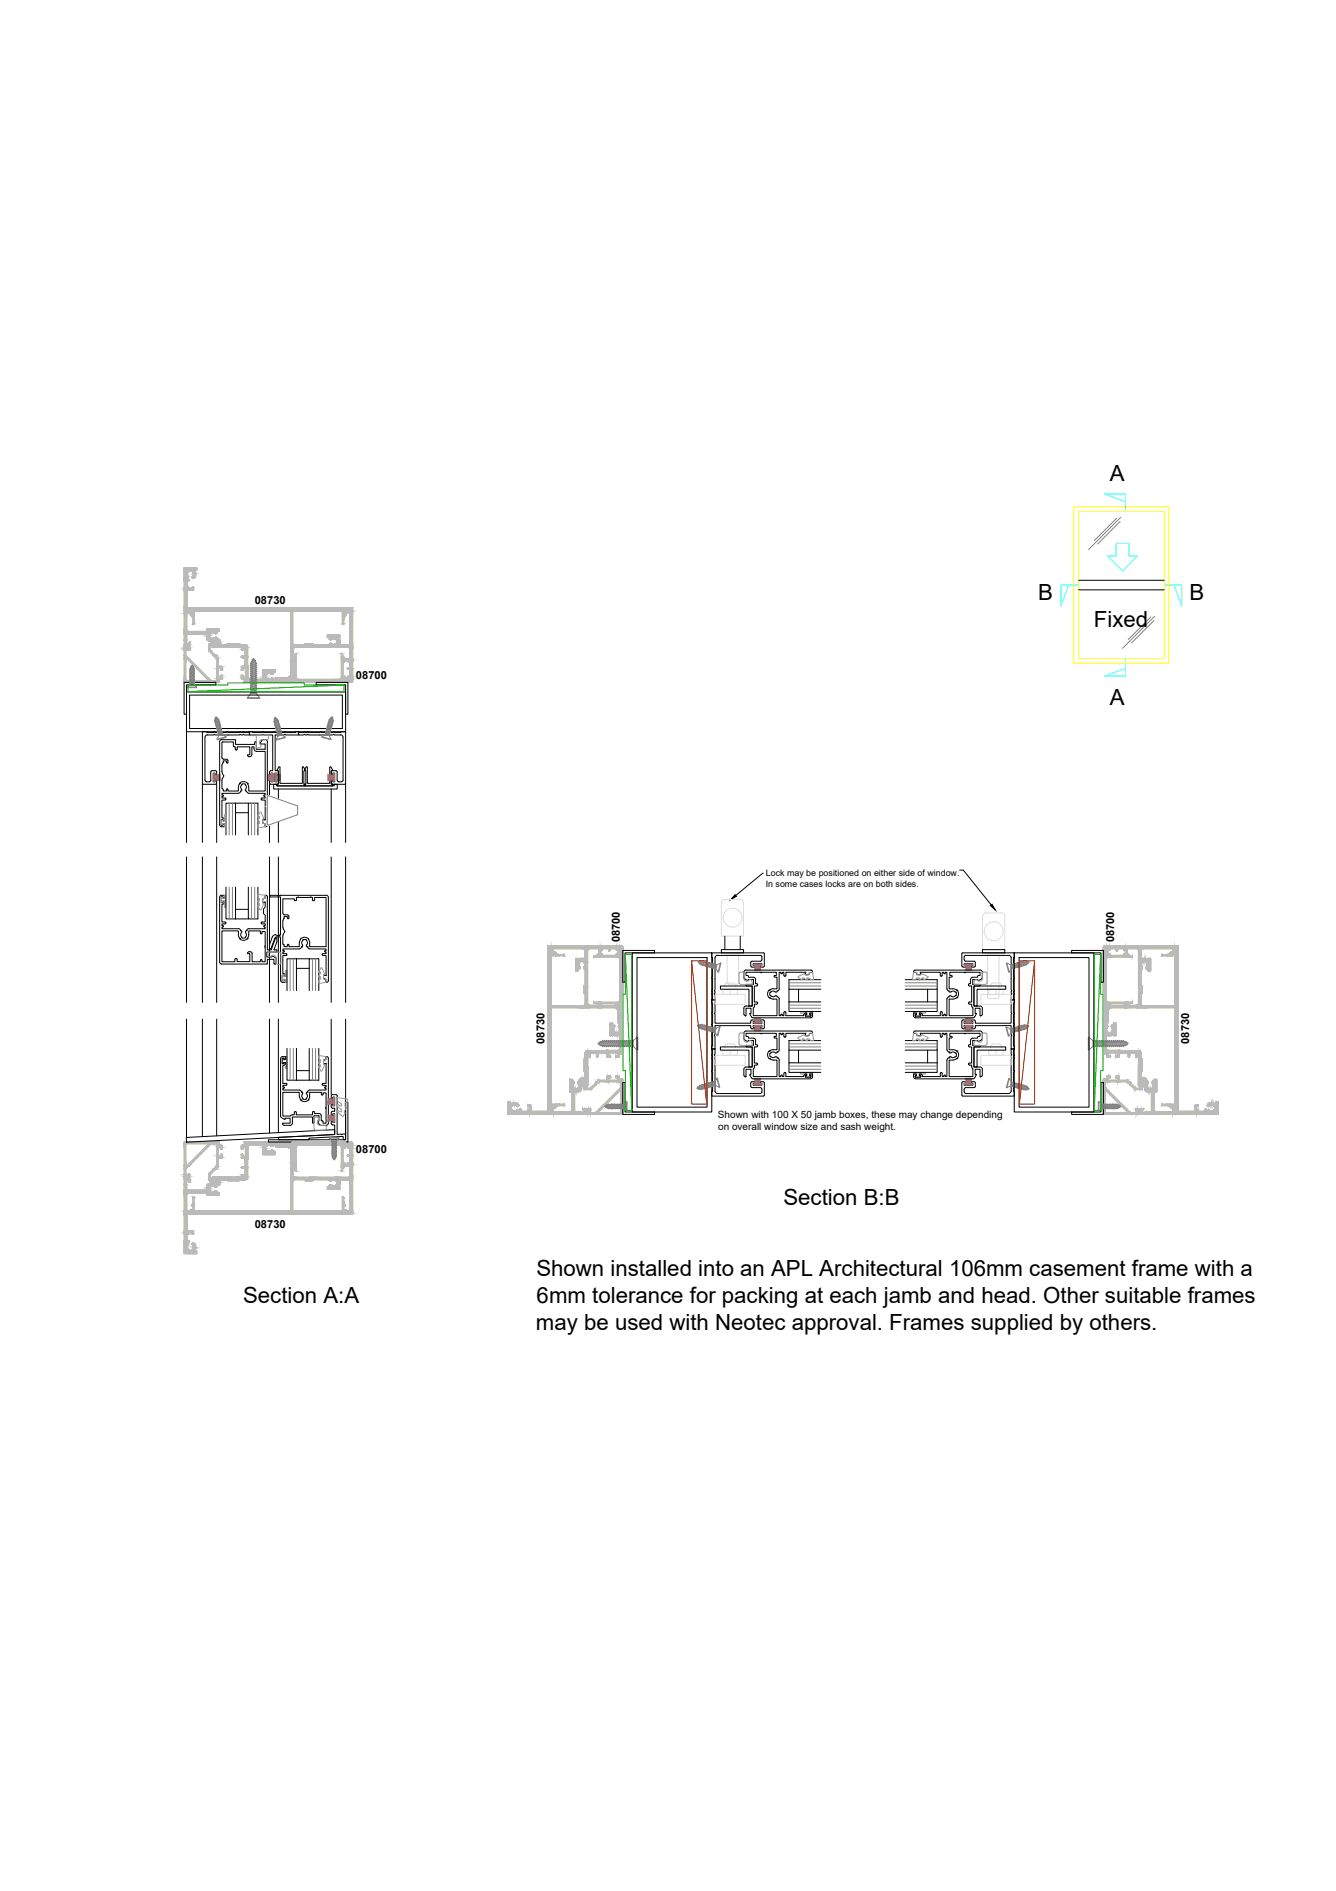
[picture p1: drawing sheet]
<svg xmlns="http://www.w3.org/2000/svg" width="210mm" height="297mm" viewBox="0 0 210 297" stroke-linecap="round" stroke-linejoin="round" font-family="sans-serif">
<defs><g id="words">
<g font-size="3.5">
<text x="174.4" y="75.6">A</text>
<text x="163.1" y="94.3">B</text>
<text x="186.9" y="94.3">B</text>
<text x="171.9" y="98.5">Fixed</text>
<text x="174.4" y="110.7">A</text>
<text x="123.1" y="189.3">Section B:B</text>
<text x="84.3" y="200.5">Shown installed into an APL Architectural 106mm casement frame with a</text>
<text x="38.2" y="204.7">Section A:A</text>
<text x="84.2" y="208.9">may be used with Neotec approval. Frames supplied by others.</text>
<text x="84.3" y="204.7">6mm tolerance for packing at each jamb and head. Other suitable frames</text>
</g>
<g font-size="1.7">
<text x="40" y="94.9">08730</text>
<text x="55.9" y="106.7">08700</text>
<text x="97.4" y="148" transform="rotate(-90 97.4 148)">08700</text>
<text x="175.1" y="148" transform="rotate(-90 175.1 148)">08700</text>
<text x="85.6" y="163.9" transform="rotate(-90 85.6 163.9)">08730</text>
<text x="186.8" y="163.9" transform="rotate(-90 186.8 163.9)">08730</text>
<text x="55.9" y="181.1">08700</text>
<text x="40" y="192.9">08730</text>
</g>
<g font-size="1.6">
<text x="112.8" y="175.6">Shown with 100 X 50 jamb boxes, these may change depending</text>
<text x="112.8" y="177.5">on overall window size and sash weight.</text>
</g>
<g font-size="1.4">
<text x="120.3" y="137.7">Lock may be positioned on either side of window.</text>
<text x="120.3" y="139.3">In some cases locks are on both sides.</text>
</g>
</g></defs>
<!-- layer: APL Joinery -->
<g fill="none" stroke="#ff0" stroke-width=".16">
<path d="M28.9 89.2v6.7M28.9 95.9v5.7M28.9 89.2h2v.3M29 95.9h1.3v.8l-.2 .1M29.4 91.3v1h.2M29.4 99.6h3l.1 .6a.58 .58 0 0 0 .6 .5M29.4 90.9v.1M29.4 92.9v2.4M29.4 99.6l-.1 1.7 .3 .1-.1 .1-.3 .2M29.4 90.9l.4 .2-.4 .2M29.4 95.3l.2 .1M29.5 90.8l-.1 .1"/>
<path d="M29.6 95.4h25.8M29.6 92.7l-.2 .2M29.6 89.9a.66 .66 0 0 0 0 .8l-.1 .1M29.6 92.2l.1 .1M29.7 92.3v.2h.5v-.2M29.7 89.7h.3l.2 .1M29.7 89.7l-.1 .1M30 96.6h.2M30 96.5l-.1-.2h-.5l.1 2.8 .1 .1h2.8l.1-.4M30.1 95.9l.1 .1v.5M30.1 96.8l.2 .4v.7M30.2 92.3h.2v.4h-.8"/>
<path d="M30.2 89.9a.55 .55 0 0 1 0 .7l.2 .2h.1M30.3 97.9l.1 .2 .2-.2M30.6 95.9h23.1l.1 2M30.6 95.9v2M30.9 89.5l-.2 .1v.1a.87 .87 0 0 1-.2 1.1M32.5 98.8h1.9M33 99.5v.6M33.8 99.5a.57 .57 0 0 0-.8 0M34.1 99.3a.22 .22 0 0 1-.1 .2 .22 .22 0 0 1-.2 0M34.4 99.2h-.3v.1M34.4 98.8v.1M34.4 98.9v.3"/>
<path d="M34.4 99.1v.1M45.6 96v10.2l-.2 .1v.1l-2.1 .1M45.7 95.9v.1M45.9 95.9l.1 5.1M51.4 99.9v.2M51.4 99.8h2v.3M53.8 97.9l.1 .2 .1-.2M54 96v.7h.2l-.2 .5v.7M54.1 96.5h.1M54.1 96.6h.3M54.2 96l-.2 .5M54.3 95.9l-.1 .1"/>
<path d="M54.4 96.5v-.2h.5v4.8l-.1 .1M55.4 95.4v.1M55.4 95.9l-1.3 .1M55.4 95.9v.1M55.4 95.5v.4M55.4 96v10.9M28.9 101.8v5.3M28.9 101.6l.1 .1M28.9 107.1l5.5 .1M29 101.7h-.1M29.2 101.7h-.2l.5 .1M29.2 103l3.9 3.9"/>
<path d="M29.2 102.9l.1 .1M29.3 106.9h3.3M29.4 101.2l.2 .2v.4M29.5 101.2h.1M29.6 101.7l-.1 .1M29.7 102.2l-.4-.1-.1 .8M29.7 100.9l-.3 .3M29.7 100.9h.1M29.8 100.9v1.1l-.1 .2M32.7 106.8l-.1 .1M32.7 106.8l-3.4-3.4-.1 .1v3.3l.2 .1M33 100.1h.1a.51 .51 0 0 0 .7 0"/>
<path d="M33 100.7l1.1 .1 .1 .5-.1 .1M33.1 106.8l.1 .1M33.2 106.9h.7M33.4 101.7h3.2l.1-.1 .1 .1h1.1v.3M33.8 100.2l.2-.1 .4 .3 .2 .5M33.9 102.9l-.8-.8v-.8h.4l.3 .1 .2-.2-.2-.3-.3 .1a.47 .47 0 0 0-.7 .4v.8l1.2 1.3v3.3l-.1 .1M33.9 102.9h.1l.3 .5M34 101.4h-.6l-.1 .2 .1 .1M34.3 103.4v1.3h.5M34.5 107.1l-.1 .1M34.6 100.9v.1M34.6 101l.3 .2"/>
<path d="M34.8 104.7l.1 .1M34.9 104.8v.4l-.1 .1-.1-.1v-.2h-.4v1.4h.4l.1-.3 .1 .1v.4l-.4 .1v.4M35.7 101.2h-.8M37.6 101.1l-1.9 .1M37.6 101.1l.1 .1M37.7 101.2h.7M37.9 104.8v.4M37.9 106.2v.4M37.9 102l.1 .1M37.9 105.2l.2 .1 .1-.3h.4v1.4h-.4l-.1-.3-.2 .1M37.9 106.5l.4 .2v.4M38 102.1h.5v1h-.5l.1 .2"/>
<path d="M38 103.3h.5v1.4h-.5M38.1 104.7l-.2 .1M38.4 107.1h7.5M38.4 101.2l.5 .3v.2l.1 4.7M39 106.4l.3 .3M39.3 106.7h1.9M41.3 105.3v.2M41.3 105.3h2M41.3 105.5v.1M41.3 106.5l-.1 .2M41.3 105.6l.1 .1M41.4 105.7l-.1 .2v.6"/>
<path d="M41.8 106.5l.2 .1M41.9 105.9v.6M42 105.9h-.2M42 106.5l.2 .2 .4-.2M42.6 106.6l.2-.1 .1 .1M43 106.6l.1 .1M43 105.7l-.1 .1-.2 .1a.54 .54 0 0 0-.7 0M43.2 105.6l-.2 .1M43.3 105.3l-.1 .3M43.3 106.5v.2h-.2M45.9 106.9v.2M45.9 107.1h8.4"/>
<path d="M46 101l.3 .2M46.1 106.6l-.2 .1v.4M46.1 103.3l.5-.6v3.8l.2 .2M46.1 101.9v1.5l.2 .1-.2 .4v2.3l.2 .1-.2 .3M46.1 101.9l.3-.2h1.9l.1-.1 .1 .1h3.8l.1-.1 .1 .1 2.3 .1 .1 1.6h-.9M46.1 103.3l.2 .1-.1 3.4M46.2 106.8l-.2-.1-.1 .1M46.8 106.7h6.6M47.9 101.2h-1.6M49.1 101.1l-1.2 .1M49.1 101.1l.1 .1h2.4M51.4 100.1h.1"/>
<path d="M51.5 100.1l.2 .2a.23 .23 0 0 0 .2 .2 .23 .23 0 0 0 .2-.1 .49 .49 0 0 1 .7 0 .49 .49 0 0 1 .1 .7M51.7 101.2h-.1M52.9 101l-.1 .1a.65 .65 0 0 1-.9-.1l-.1 .2M53.3 100.1h.1M53.3 100.1l.1 1M53.4 101.1l.1 .1M53.5 101.2h1.3M53.6 102.7v3.7l-.2 .3M53.6 102.7h.1l.4 .6M53.9 103.9h.1M53.9 106.6l.1 .1M54 106.7h.3v.4"/>
<path d="M54 106.8h.1M54 103.4l-.1 .5M54 106.2l-.1 .4M54.1 106.8l.1-.1 .1 .1M54.1 103.3l-.2 .1 .1 3.4M54.2 103.9v-.2h.5v.2M54.2 103.9h-.2M54.3 106.9v.2M54.7 105l-.1 .1 .3 .1v1h-.2v.2h-.5v-.2h-.2M54.7 103.9h.2v1.1h-.2M55.4 106.9l-.2 .3-.8-.1M86.1 148.6v25.8"/>
<path d="M86.2 148.6h.4v1.3M86.2 148.6h-.1M86.6 150.2v23.2M86.6 149.9h.7l.1-.2 .5 .2h.7M86.6 158.3h10.3l.1 .2M86.6 149.7l.1 .1M86.7 149.8l.4 .1M87.2 149.9h-.1M88.6 150.2h-2M88.6 149.9l.1 .1-.1 .1M90.4 150.6v1.9M90.5 150.6l.2-.1 .1 .1"/>
<path d="M90.5 152.5h.1M90.5 152.6h.2M90.8 152.3l-.1 .2M90.8 152.3l.3-.1v-.2a.49 .49 0 0 1-.1-.7 .49 .49 0 0 1 .8-.1 .68 .68 0 0 1-.1 .9l.2 .2v2.5l-.1 .1M90.8 150.6l.1 .1M91.8 149h-4.8v.5l.2 .1v.3M91.8 154.9v1.1M91.8 149l.1 .2M91.8 156h.1M91.8 156l.1 1.7-.3 .2-5 .1M91.9 150.4l-.1 .2-.3-.1-.6 .2M91.9 149.2v1.3"/>
<path d="M92.6 149h1.5v1M92.6 149l-.3 .3v2.1l-.1 .1 .1 .2v3.7l-.1 .1 .1 .2 .1 1.9 .2 .3M93.3 157.5l.6 .4M93.3 150.4h4v6.8l-.2 .2h-3.8v.1M93.9 149.9l-.6 .3v.1M94 149.9v.2l3.5-.1M94.1 157.8v.1h-1.5M94.1 157.8l.4 .1h2.3v-.1M94.1 150h.4M94.5 149.3h-.2v.5h.2M94.5 149.8l.1 .1M94.5 149.3l.1-.3h1l.1 .4 .1-.4h1l.1 .3"/>
<path d="M94.6 149.9v.1M94.6 150h-.1M96.8 157.8l.5 .1M96.8 150h.5M96.8 149.9v.1M96.9 149.3h.2v.5l-.3 .1M97 158.6h.1v2M97.3 157.9v.2h.5M97.3 150h.1M97.5 157.8l-3.5-.1v.2M97.5 157.8h.1M97.5 157.8l-.1 .2 .1 .1"/>
<path d="M97.5 158.1h.3M97.6 148.6h-11M97.6 148.5l.2 .3v.8M97.8 149.7h-.4l.1 .3M97.8 149.6h-.5v.4M97.8 149.7v8.4M97.8 158.1v7.5M173.4 149.6h.4v.4M173.4 149.7h.3M173.4 158.1h.3M173.4 149.7v8.4M173.4 158.1v7.5h.4v.3"/>
<path d="M173.7 149.7l.1 .1-.1 .2M173.7 157.8h.1M173.7 157.8l.1 .2-.1 .1M173.7 150h.1M173.8 157.7h3.4l.1 .2M173.8 150.1h3.4v-.2l.7 .3v.1M173.8 157.7l-.1 .1M173.8 158v.1h-.4M173.8 150.6v6.6M173.9 150h.4M173.9 157.2l.2 .2h3.8v.1M174.3 158.6h-.2v2"/>
<path d="M174.3 149.3h-.2v.5h.2M174.3 149.8l.1 .1M174.4 149.9v.1M174.4 157.8l-.1-.1-.4 .2M174.4 150h-.1M176.6 149.2v-.2h-1l-.1 .4-.1-.4h-1l-.1 .3M176.6 149.9v.1M176.6 150h.4M176.6 149.2l.1 .1M176.7 149.3h.2v.5l-.3 .1M177 157.7l-.3 .2h-2.3v-.1M177 157.7l.1 .1"/>
<path d="M177.1 150h.1M177.1 157.8v.1h1.5M177.8 150.4h-3.7l-.2 .2M177.9 157.5l-.6 .4M178.6 149h-1.5v1M178.6 149l.3 .3v2.1l.1 .1-.1 .2v3.7l.1 .1-.1 .2v1.9l-.3 .3M179.3 152.3v2.5l.1 .1M179.3 149.2v1.3M179.3 150.4l.1 .2 .4-.1 .5 .2 .2-.2 .3 .1-.1 1.9M179.3 157.7l.3 .2 5 .1M179.4 156l-.1 1.7M179.4 154.9v1.1"/>
<path d="M179.4 149h4.8v.5l-.2 .1M179.4 151.2a.46 .46 0 0 1 .7-.1 .46 .46 0 0 1 0 .7v.3l.2 .1M179.4 151.9l.1 .2-.2 .2M179.4 149l-.1 .2M179.5 151.2l-.2 .4 .2 .2M180.3 152.2l.1 .1 .1 .2M180.5 152.6h.2M184 149.6v.3M184.5 149.8l-.5 .1M184.6 149.7l-.1 .1M184.6 148.6v1.3M184.6 150.2v23.2"/>
<path d="M184.6 149.9h-.7l-.1-.2-.5 .2h-.7l-.1 .1 .1 .1 2 .1M184.6 158.3h-10.3v.2M184.6 148.6l-11-.1-.2 .3v.8M184.7 148.6h.4M184.7 148.6h-.1M185.1 148.6v25.8M28.9 179.5v5.3M32.7 179.8l-.1-.1h-3.3l-.1 3.4M32.7 179.8l-3.4 3.3M34.4 179.4h-5.5M34.4 179.4l.1 .1M34.5 179.5v.4h.4v.5l-.1 .1-.1-.3h-.4v1.4h.4l.1-.3 .1 .1v.4"/>
<path d="M38.3 179.5v.4h-.2l-.2 .1M38.4 179.4h7.4l.1 .5h.2l.2 .4M39.3 179.9h1.9M39.3 179.9l-.3 .2M41.2 179.9l.1 .2M42.9 180l-.2 .1a.54 .54 0 0 0-.7-.1M43.1 179.9h.2v.2M43.1 179.9l-.1 .1M45.9 179.5v.3M45.9 179.4h8.4v.4h-.2M45.9 179.7l.1 .2 .3-.1M46.3 179.8v3.4h-.1"/>
<path d="M53.9 179.8v3.4h.1M54 179.8h.1M54 179.9l-.1 .4M54 179.8h-.1M55.4 179.6l-.2-.2h-.8l-.1 .5h-.3M55.4 179.6v11M79.8 173.1v1.9M79.8 175h.1M79.9 175.1h6.6M80.1 173l-.3 .1M80.2 173v.2M80.2 173.2l.2 .1a.87 .87 0 0 1 1.1 .2"/>
<path d="M80.4 174.3h.1a.54 .54 0 0 0 .7 .1M81.2 174.4l.1-.1 .3 .2M81.5 173.5v.1l-.2 .2a.52 .52 0 0 0-.7-.2 .52 .52 0 0 0-.2 .7M81.6 174.5h.1M81.9 174.5l-.1-.3-.2 .3M81.9 174.5h.1M82.9 173.6v.1M82.9 173.7l.1 .1M83 173.8h.1v.5h-.2v.2h-1M83.3 173.6h-.4M83.3 173.6l.1 .8M83.4 174.4l.1 .1"/>
<path d="M83.5 174.5h2.5M86.1 174.4l-.1 .1M86.6 173.7l-.1 1.3M86.6 173.4h2M86.6 175h.1M86.6 175.1h5.7M86.7 173.8l-.1 .1M87.1 173.7l-.4 .1M87.1 173.7l.1 .3M87.2 174h-.2v.6h2.6M88.6 173.7h-.7l-.5 .1-.1-.1h-.7M88.6 173.4l.1 .1-.1 .2"/>
<path d="M89.5 169.6v1.9M89.5 169.6l.3-.1v.3h.2M89.5 171.5h.3v2.8l-.2 .3M90 169.8a.23 .23 0 0 1 .2 .2 .23 .23 0 0 1 0 .2l-.2 .4 .2 .2M90.1 170.8l.1 .2M90.2 171h.6M90.8 170.8v.2M91 169.8a.22 .22 0 0 0-.2 .4l.1 .4-.1 .2M91.4 170.9a.58 .58 0 0 1-.6 .6l-.5 .1v2.9l.9 .1M91.5 174.3l.3 .2M91.6 174.1l-.1 .1M91.8 168.3l.1 .8-.3 .2a.61 .61 0 0 0-.7 .5"/>
<path d="M91.9 166.3v2M92 174.5v.2h-.8M92 174.4a.45 .45 0 0 1 .3 .6M92 174.4v.1M92.1 170.5l-.1-.7h-.6v1.1M92.3 175h.1M92.4 175h.1M92.4 174.4l-.6 .1M92.4 175.1h5.4M92.4 174.4l.1 .1M92.5 174.5l-.2 .5M93.6 170.1l-.8 .8h-.8l-.1-.4 .2-.3-.1-.2h-.4l-.1 .2 .2 .8 .4 .2 .8-.1 1.2-1.1h3.3l.1 .1v.7"/>
<path d="M94 169.7l-.4 .2v.2M95.3 165.9v-.4h-1.3v.4l-.2 .1-.1-.1v-.4h-1v.5h-.4v1.2l-.1 .1 .1 .1v3.1l-.1 .2-.1-.2M95.3 169.2v.5h-1.3M95.3 165.9l.1 .1M95.4 169h.4l.2 .2-.4 .1v.4h1.4v-.4l-.3-.1 .1-.2 .5 .1v.4h.5v5.5M95.4 169l-.1 .2M95.9 160.7h.3l.1 .3M95.9 160.7v2M96.3 162.6h.1M96.3 162.6l-.4 .1M96.3 161h.2l.1 .3a.58 .58 0 0 0 0 .8M96.4 162.5l.9 .2v2.2l-2.1 .1h-2.8l-.4 .3-.2 1"/>
<path d="M96.4 162.6h-.1M96.6 162.1h.6M97.1 160.6l.2 .1v.3M97.3 161l-.1 .3a.62 .62 0 0 1 0 .8M97.5 170.8l-3.9 3.9-.8 .1-.1-.2 .1-.4-1.2-.1M97.5 171.4v3.3l-3.4 .1v-.2M97.5 171.3l-3.4 3.4M97.8 165.6h-.5v.4h-.5l-.1-.1 .3-.1v-.4h-1.4v.4l.4 .1-.2 .1h-.4M173.4 175.1h5.4M173.6 171.4l.1 3.3 3.3 .1M173.7 170.8l3.9 3.9 .7 .1M173.7 170.8v-.7l.1-.1h3.3l1.1 1.1"/>
<path d="M173.7 171.3l3.4 3.4M173.7 171.3h.1M173.8 169.2v.3h-.3l-.1 .1v5.4M173.8 162.8v1.9M173.9 164.7l.2 .3h1.8M173.9 160.9v.1M173.9 165.9l.1 .1M173.9 161l.2 .3a.56 .56 0 0 0 0 .8M174 169h.4l.1 .2-.3 .1v.4h1.4v-.4h-.2l-.1-.1 .1-.2h.4l.1 .2v.5h1.3l.3 .3M174 169l-.1 .2M174 162.7l-.1 .1M174 162.1h.6"/>
<path d="M174.1 160.6l-.3 .1v.2M174.9 162.5l-.3 .2-.6-.1M174.9 162.6h.1M174.9 161h-.1a.23 .23 0 0 0-.2 .1 .23 .23 0 0 0 .1 .3 .57 .57 0 0 1-.1 .7M174.9 160.8v.2M175 160.8h.3M175 162.6h.3M175.3 160.8v1.8M176 165l3.1 .1 .1 .2 .1 1h.1v2M177.1 174.6v.1M177.2 169.7h.1M177.2 165.9v-.4h-1.3l-.1 .5h-.4l-.1-.1 .3-.1v-.4h-1.4v.4l.3 .1-.1 .1h-.4"/>
<path d="M177.3 165.9l.2 .1v-.5h1v.5h.4v1.2l.1 .1-.1 .1v3.1l.1 .2 .1-.2 .1-.7h.6v1.1M177.5 169.9h.1v.2M177.6 170.1l.8 .8h.8l.1-.1-.2-.6 .1-.2h.4l.1 .4-.4 .7-.9 .1M178.2 171.1l.2 .1M178.4 174.3l.1 .3M178.4 174.3l.1-.2 1.2 .1-.4 .3M178.5 174.6l-.2 .1M178.7 174.5l.1 .5M178.7 174.5l.5-.1 .1 .1M178.9 175h-.1M178.9 175h.1M178.9 175.1h5.7"/>
<path d="M179.2 174.4v.3h.8M179.2 174.4a.45 .45 0 0 0-.3 .6M179.3 169.1l.3 .2a.61 .61 0 0 1 .7 .5M179.4 168.3l-.1 .8M179.8 170.9a.58 .58 0 0 0 .6 .6l.5 .1v3M180.3 169.8a.22 .22 0 0 1 .1 .4l-.1 .4 .1 .2M180.4 170.8v.2M180.5 171h.5M180.9 174.6h-.9M181.1 170.8l-.1 .2M181.4 169.5l.3 .1v1.9M181.4 169.5l-.1 .3-.2 .1-.1 .2a.54 .54 0 0 1 .1 .7"/>
<path d="M181.7 171.5h-.3v2.8l.2 .3M182.6 173.7h.7l.5 .1 .1-.1h.7v1.3M184 173.7v.3M184 174h.1M184 173.7l.5 .1M184.1 174h.1v.6h-2.6M184.5 173.8l.1 .1M184.6 173.4h-2l-.1 .1 .1 .2M184.6 175h.1M184.7 175.1h6.6M185.1 174.4l.1 .1M185.2 174.5h2.5"/>
<path d="M187.8 173.6v.8M187.8 174.4l-.1 .1M187.8 173.6h.5v.2M188.2 173.8h-.1v.5h.2M188.3 174.3v.2h1M189.3 174.3v.2M189.3 174.3l.2-.1v.3M189.6 174.5h.1M189.7 173.5v.1l.2 .2a.53 .53 0 0 1 .7-.2 .53 .53 0 0 1 .2 .7M190 174.4l-.1-.1-.3 .2M190.8 174.3h-.1a.5 .5 0 0 1-.6 .1M191 173.1v.2h-.2a.85 .85 0 0 0-1 .2"/>
<path d="M191 173.1h.4l-.1 1.9M28.9 190.6l.1 .1M28.9 185v11.9M28.9 184.8l.1 .1M29 184.9a.37 .37 0 0 1 .5 .4h-.2l.1 .8M29 184.9l-.1 .1M29.2 183.1h.1M29.2 183.6l3.9-3.9h.9v3.4l-1.2 1.4 .1 .9 .3 .2M29.3 183.6l-.1 .8 .1 .1 .4-.1M29.4 186.1v.8M29.4 186.9v.1M29.4 190.8v2.4"/>
<path d="M29.4 195.1v.1M29.4 187h3M29.4 195.2l.1 .1M29.4 194.8l.1 .1M29.4 193.2l.2 .1M29.4 185.4l.3 .3M29.5 184.8l-.5 .1M29.5 184.8l.1 .4-.1 .2M29.5 194.9l.3 .1-.4 .1M29.5 195.3l.1 .2a.61 .61 0 0 0 .1 .8M29.6 193.4h.8M29.6 190.7l-.2 .1"/>
<path d="M29.7 193.8l-.3 .1v.9M29.7 184.4l.1 .1v1.2h-.1M30 190l.3 .1M30.1 189.3l.2 .1v.7M30.2 190.5l-.1 .1M30.2 193.8v-.2h-.5v.2M30.2 193.8h.2M30.2 190.2h-1.3M30.3 188.2v.7l-.2 .4M30.3 190.1h-.1M30.3 190.1l-.1 .5M30.3 188.1l.1-.1 .2 .2v1.9"/>
<path d="M30.4 193.4v.4M30.6 190.2h23.1M30.6 196.3a.75 .75 0 0 0-.2-1.1l-.2 .2a.53 .53 0 0 1 .1 .7 .53 .53 0 0 1-.6 .2M30.7 196.3l.1 .2M30.7 196.5l.2 .1v.3l-2-.1M32.5 187.8h1.9M32.5 187.8l-.1-.4-2.9 .1-.1 2.8h.5l.1-.3M33 186.5v.5M33 187l.1 .1a.51 .51 0 0 0 .7 0M33 185.9h1M33.1 185.8a.58 .58 0 0 0-.6 .6l-.1 .5M33.2 185.3l.6-.1 .2 .2-.2 .3-.6-.1"/>
<path d="M33.4 185.2h.7l.1 .5-.1 .1M33.8 186.4a.54 .54 0 0 0-.8 .1M33.8 187.1a.22 .22 0 0 1 .2 0 .22 .22 0 0 1 .1 .2M33.9 183.7l-.8 .8v.7l.1 .1M34.1 187.3v.1h.3M34.3 183.2v.1M34.4 187.4h.1M34.4 187.5v.2M34.4 187.7v.1M34.6 185.6v.1M34.6 185.7v.3l-.5 .3a.21 .21 0 0 1-.1 .2 .21 .21 0 0 1-.2-.1M34.8 181.9h-.5v1.3l-.3 .4h-.1"/>
<path d="M34.9 181.8l-.1 .1M35.7 185.4h-.8l-.3 .2M35.7 185.4h1.9M37.9 184.6v.3h-1.1l-.1 .1-.1-.1h-3.2l-.1 .1 .1 .1M37.9 180v.4M37.9 181.4v.4M37.9 181.8l.2 .1M37.9 180.4l.2 .1 .1-.3h.4v1.4h-.4l-.1-.3-.2 .1M38 181.9h.5v1.4h-.4l-.2 .1 .1 .1h.5v1l-.6 .1M38.4 185.4h-.8M39 182l-.1 .1v2.8v.2l-.5 .2M39 180.2v1.8"/>
<path d="M41.3 181v.3M41.3 180.1v.2l.1 .6M41.3 181h.1M41.4 180.9v.1M41.8 180.6l.2 .1M41.9 180.1v.5M42 180l-.2 .1M42 180.7l.2 .1 .4-.1M42.6 180.7a.23 .23 0 0 1 .3 0 .23 .23 0 0 1 .1 .2M43 180.9v.1M43 181h.3v.3h-2M43.3 180.1h.1"/>
<path d="M43.4 180.2h2l.1 .1M45.5 180.3h.1v10.3M45.7 190.6h.1M46 185.6l-.1 5M46.1 183.3l.3 .6M46.2 183.2l-.1 .1M46.3 180.3l-.2 .1v2.3l.2 .4-.2 .1v1.4M46.6 180.2v3.7h-.1M46.6 180.1l.2-.2h6.6l.2 .2M47.9 185.4h-1.6l-.3 .2M47.9 185.4h.1M48 185.5h1.1"/>
<path d="M51.4 186.5v.3M51.7 186.4l-.3 .1M51.7 185.4h-2.5h-.1M51.8 185.4l.1 .1a.57 .57 0 0 1 .7-.1 .57 .57 0 0 1 .3 .5v.2M52.9 186.1h-.1a.85 .85 0 0 1-.9 0l-.2 .3M53.3 186.4h.1M53.4 186.4v.4l-2-.1M53.4 185.5l-.1 .9M53.5 185.4l1.3-.1 .1 .2v4.8h-.5v-.3l-.3 .1M53.5 185.3l-.1 .2M53.6 180.2v3.7M53.6 183.9h.1"/>
<path d="M53.7 190.1l.1-2 .1-.1 .1 .2v.7l.2 .4-.2 .1 .2 1.2M53.9 183.1h.1M53.9 180.3l.1 .1M54 183.2h.9v1.4l-.2 .3h-2.2l-.1 .1-.1-.1h-3.8l-.1 .1-.1-.1h-1.9l-.3-.3M54 182.7l-.1 .4M54.1 183.2v.1M54.1 190.1h.1M54.1 190.2h1.3M54.1 183.3l-.4 .6M54.2 180.3v-.1h.5v.1M54.2 180.3l-.2 .1M54.2 190.5l.1 .1"/>
<path d="M54.7 180.3l.2 .1v1l-.3 .1 .1 .1h.2v1.1h-.2v.2h-.5v-.2h-.2M55.4 190.2h.1M55.4 190.6h.1M55.4 190.6l-26.4 .1"/>
</g>
<!-- layer: APL Hatch -->
<g fill="#bababa" stroke="#bababa" stroke-width=".16">
<path d="M45.9 107.2h8.4z"/>
<path d="M54.1 106.7h.1z"/>
<path d="M46 106.7h.1z"/>
<path d="M53.6 102.6h.1z"/>
<path d="M46.5 102.6h.1z"/>
<path d="M173.7 150v7.8z"/>
<path d="M173.8 150.1v7.6z"/>
<path d="M177.9 150.2v.1z"/>
<path d="M177.9 157.4v.1z"/>
<path d="M97.4 150v7.7z"/>
<path d="M93.3 150.2v.1z"/>
<path d="M93.3 157.4v.1z"/>
<path d="M53.9 188.1h.1z"/>
<path d="M30.3 195.2h.1z"/>
<path d="M30.2 196.4h.4z"/>
<path d="M29 196.9h1.9z"/>
<path d="M42.7 180.1h.1z"/>
<path d="M43.3 180.2h2.9z"/>
<path d="M42.7 180.6h.1z"/>
<path d="M42.5 180.7h.4z"/>
<path d="M41.3 181h2z"/>
<path d="M54.6 181.4h.8z"/>
<path d="M54.6 181.6h.8z"/>
<path d="M38 181.9h1z"/>
<path d="M54 183.2h1.4z"/>
<path d="M38 183.3h.9z"/>
<path d="M38 183.5h.9z"/>
<path d="M28.9 184.9h.4z"/>
<path d="M33.4 185.2h5.4z"/>
<path d="M51.9 185.5h.1z"/>
<path d="M34.1 185.9h.5z"/>
<path d="M51.9 186.1h.1z"/>
<path d="M32.5 186.3h1.6z"/>
<path d="M51.7 186.4h1.6z"/>
<path d="M33.9 186.5h.1z"/>
<path d="M33.5 187.2h.6z"/>
<path d="M28.9 179.4h5.5z"/>
<path d="M34.7 180.5h.1z"/>
<path d="M34.7 181.3h.1z"/>
<path d="M33.9 183.2h.4z"/>
<path d="M33.9 183.7h.1z"/>
<path d="M29.6 184.4h.1z"/>
<path d="M29.5 184.8h.3z"/>
<path d="M33.1 185.6h.9z"/>
<path d="M29.7 185.7h.1z"/>
<path d="M33.6 185.7h.1z"/>
<path d="M33.6 185.7h.2z"/>
<path d="M53.9 98.1h.1z"/>
<path d="M30.4 98.1h.1z"/>
<path d="M30.3 90.9h.1z"/>
<path d="M29 89.2h1.9z"/>
<path d="M42.7 106.5h.1z"/>
<path d="M42.7 105.9h.1z"/>
<path d="M41.3 105.5h2z"/>
<path d="M54.6 105.1h.8z"/>
<path d="M54.6 105h.8z"/>
<path d="M37.9 104.7h1.1z"/>
<path d="M38 104.7h1z"/>
<path d="M38 103.3h.9z"/>
<path d="M38 103.1h.9z"/>
<path d="M33.4 101.5h5.4z"/>
<path d="M33.4 101.4h5.4z"/>
<path d="M51.9 101.1h.1z"/>
<path d="M34.1 100.7h.5z"/>
<path d="M51.9 100.5h.1z"/>
<path d="M32.5 100.3h1.6z"/>
<path d="M51.7 100.2h1.6z"/>
<path d="M51.4 100.1h2z"/>
<path d="M33.9 100.1h.1z"/>
<path d="M51.4 99.8h2z"/>
<path d="M33.5 99.4h.6z"/>
<path d="M32.4 98.9h2z"/>
<path d="M28.9 107.2h5.5z"/>
<path d="M34.7 106.1h.1z"/>
<path d="M34.7 105.3h.1z"/>
<path d="M29.6 102.2h.1z"/>
<path d="M29.4 102.1h.4z"/>
<path d="M29.5 101.8h.3z"/>
<path d="M28.9 101.7h.1z"/>
<path d="M29.4 101.2h.4z"/>
<path d="M33 101.1h1z"/>
<path d="M33.1 101h.9z"/>
<path d="M29.7 100.9h.1z"/>
<path d="M33.6 100.9h.1z"/>
<path d="M33.6 100.9h.2z"/>
<path d="M184.6 148.6v26.4z"/>
<path d="M188.2 173.6v.2z"/>
<path d="M189.7 173.6v.1z"/>
<path d="M191.3 173v2.1z"/>
<path d="M174 161.2v.1z"/>
<path d="M174.9 161v1.6z"/>
<path d="M175 160.7v2z"/>
<path d="M175.3 165.9v.1z"/>
<path d="M175.4 148.6v.7z"/>
<path d="M175.4 148.6v.8z"/>
<path d="M175.6 148.6v.7z"/>
<path d="M175.9 165v1z"/>
<path d="M177.2 165v1z"/>
<path d="M177.5 165v1z"/>
<path d="M179.1 165.1v5.5z"/>
<path d="M179.5 152v.1z"/>
<path d="M179.8 169.4v.4z"/>
<path d="M179.8 169.4v.5z"/>
<path d="M180.1 152v.1z"/>
<path d="M180.3 150.7v1.5z"/>
<path d="M180.4 170v.1z"/>
<path d="M181.2 169.8v.7z"/>
<path d="M174.5 169.1v.1z"/>
<path d="M175.2 169.1v.1z"/>
<path d="M177.2 169.7v.4z"/>
<path d="M177.5 169.9v.5z"/>
<path d="M177.6 170v.1z"/>
<path d="M178.4 174.2v.1z"/>
<path d="M178.5 174.1v.5z"/>
<path d="M178.8 174.9v.1z"/>
<path d="M179.4 174.1v.4z"/>
<path d="M179.5 170v.8z"/>
<path d="M179.7 174.2v.1z"/>
<path d="M179.7 170.2v.1z"/>
<path d="M86.5 148.6v26.4z"/>
<path d="M81.5 173.6v.1z"/>
<path d="M97.1 161.2v.1z"/>
<path d="M97.1 157.8v2.8z"/>
<path d="M96.3 161v1.6z"/>
<path d="M95.8 148.6v.7z"/>
<path d="M95.7 148.6v.8z"/>
<path d="M95.6 148.6v.8z"/>
<path d="M95.6 148.6v.7z"/>
<path d="M95.4 165v1z"/>
<path d="M95.3 165v1z"/>
<path d="M93.9 165v1z"/>
<path d="M93.7 165v1z"/>
<path d="M92.1 165.1v5.5z"/>
<path d="M92.1 165.1v4.8z"/>
<path d="M91.7 152v.1z"/>
<path d="M91.4 169.4v.5z"/>
<path d="M91.2 152v.1z"/>
<path d="M90.8 150.7v1.5z"/>
<path d="M90.7 170v.1z"/>
<path d="M90.1 169.9v.4z"/>
<path d="M90.1 169.8v.5z"/>
<path d="M90 169.8v.7z"/>
<path d="M89.5 169.5v2z"/>
<path d="M97.5 170.9v.4z"/>
<path d="M96.7 169.1v.1z"/>
<path d="M95.9 169.1v.1z"/>
<path d="M94.1 174.3v.4z"/>
<path d="M94 169.7v.4z"/>
<path d="M93.6 170v.1z"/>
<path d="M92.8 174.2v.1z"/>
<path d="M92.7 174.1v.5z"/>
<path d="M92.4 174.9v.1z"/>
<path d="M91.7 170v1z"/>
<path d="M91.7 170v.8z"/>
<path d="M91.6 174.1v.2z"/>
<path d="M91.5 174.2v.1z"/>
<path d="M91.5 170.2v.1z"/>
<path d="M45.9 179.4h8.4z"/>
<path d="M54.1 179.9h.1z"/>
<path d="M46 179.9h.1z"/>
<path d="M53.6 184h.1z"/>
<path d="M46.5 184h.1z"/>
<path d="M46 107.2h8.2zM45.9 107.2h8.3z"/>
<path d="M45.9 107.2h8.4zM45.9 107.2h8.4z"/>
<path d="M45.9 107.2h8.4zM45.9 107.2h8.4z"/>
<path d="M45.9 107.2h8.4zM45.9 107.2h8.4z"/>
<path d="M45.9 107.2h8.4zM45.9 107.2h8.4zM45.9 107.2h8.4z"/>
<path d="M45.9 107.2h8.4zM45.9 107.2h8.4zM45.9 107.2h8.4zM45.9 107.2h8.4z"/>
<path d="M45.9 107.2l8.4-.1zM45.9 107.1h8.4z"/>
<path d="M45.9 107.1l8.4-.2v.2zM45.9 106.9v.2l8.4-.2z"/>
<path d="M45.9 106.9l8.4-.1zM45.9 106.8h8.4zM45.9 106.8h8.4zM45.9 106.8h8.4z"/>
<path d="M46.2 106.8h7.8zM46.2 106.8h7.8z"/>
<path d="M46.2 106.8h7.8zM46.2 106.8h7.8zM46.2 106.8h7.8zM46.2 106.8h7.8z"/>
<path d="M46.2 106.8h7.8zM46.2 106.8h7.7zM46.3 106.8h7.6zM46.3 106.8h7.6z"/>
<path d="M54 106.8h.3zM54 106.8h.3z"/>
<path d="M45.9 106.8h.3zM45.9 106.8h.2z"/>
<path d="M54 106.8h.3zM54 106.8h.3z"/>
<path d="M45.9 106.8h.2zM45.9 106.8h.2z"/>
<path d="M46.3 106.8h7.6zM46.3 106.8h7.6zM46.3 106.8h7.6zM46.3 106.8h7.6z"/>
<path d="M54 106.8h.3zM54 106.8h.3z"/>
<path d="M45.9 106.8h.2zM45.9 106.8h.2z"/>
<path d="M54.1 106.8h.2zM54.1 106.8h.2z"/>
<path d="M45.9 106.8h.2zM45.9 106.8h.2z"/>
<path d="M46.3 106.8h7.6zM46.3 106.8h7.6zM46.3 106.8h7.6zM46.3 106.8h7.6z"/>
<path d="M54.1 106.8h.2zM54.1 106.8h.2z"/>
<path d="M45.9 106.8h.2zM45.9 106.8h.2z"/>
<path d="M54.1 106.8h.2zM54.1 106.8h.2z"/>
<path d="M45.9 106.8h.2zM45.9 106.8h.2z"/>
<path d="M54.1 106.8h.2zM54.1 106.8h.1z"/>
<path d="M45.9 106.8h.2zM45.9 106.8h.2z"/>
<path d="M54.1 106.8h.1zM54.1 106.8h.1z"/>
<path d="M46 106.8h.1zM46 106.8h.1z"/>
<path d="M54.1 106.8h.1zM54.1 106.8l.1-.1z"/>
<path d="M46 106.8h.1zM46 106.8l.1-.1z"/>
<path d="M54.1 106.7h.1zM54.1 106.7h.1z"/>
<path d="M46 106.7h.1zM46 106.7h.1z"/>
<path d="M46.3 106.8l7.6-.1zM46.3 106.7h7.6z"/>
<path d="M53.4 106.7h.5zM53.4 106.7h.5z"/>
<path d="M46.3 106.7h.5zM46.3 106.7h.5z"/>
<path d="M53.4 106.7h.5zM53.4 106.7h.5z"/>
<path d="M46.3 106.7h.5zM46.3 106.7h.4z"/>
<path d="M53.5 106.7h.4zM53.5 106.7h.4z"/>
<path d="M46.3 106.7h.4zM46.3 106.7h.4z"/>
<path d="M53.5 106.7l.4-.1zM53.5 106.7l.4-.1z"/>
<path d="M46.3 106.7h.4zM46.3 106.6h.4z"/>
<path d="M53.5 106.6h.4zM53.6 106.6h.3z"/>
<path d="M46.3 106.6h.4zM46.3 106.6h.3z"/>
<path d="M53.6 106.6h.3zM53.6 106.6h.3z"/>
<path d="M46.3 106.6h.3zM46.3 106.6h.3z"/>
<path d="M53.6 106.6l.3-.1zM53.6 106.5h.3z"/>
<path d="M46.3 106.6l.3-.1zM46.3 106.5h.3z"/>
<path d="M53.6 106.5h.3zM53.6 106.5h.3z"/>
<path d="M46.3 106.5h.3zM46.3 106.5h.3z"/>
<path d="M53.6 106.5h.3zM53.6 106.5h.3z"/>
<path d="M46.3 106.5h.3zM46.3 106.5h.3z"/>
<path d="M53.9 103.4v3.1h-.3zM53.6 103.4v3.1l.3-3.1z"/>
<path d="M46.6 103.4v3.1h-.3zM46.3 103.4v3.1l.3-3.1z"/>
<path d="M53.6 103.4h.5zM53.6 103.4h.5z"/>
<path d="M46.2 103.4h.4zM46.1 103.4h.5z"/>
<path d="M53.6 103.4h.5zM53.6 103.4h.5z"/>
<path d="M46.1 103.4h.5zM46.1 103.4h.5z"/>
<path d="M53.6 103.4h.5zM53.6 103.4h.5z"/>
<path d="M46.1 103.4h.5zM46.1 103.4h.5z"/>
<path d="M53.6 103.4h.5zM53.6 103.4h.5z"/>
<path d="M46.1 103.4h.5zM46.1 103.4h.5z"/>
<path d="M53.6 103.4h.5zM53.6 103.4h.5z"/>
<path d="M46.1 103.4h.5zM46.1 103.4h.5z"/>
<path d="M53.6 103.4l.5-.1zM53.6 103.3h.5z"/>
<path d="M46.1 103.4l.5-.1zM46.1 103.3h.5z"/>
<path d="M53.6 103.3h.5zM53.6 103.3h.5z"/>
<path d="M46.1 103.3h.5zM46.1 103.3h.5z"/>
<path d="M53.6 103.3h.5zM53.6 103.3h.5z"/>
<path d="M46.1 103.3h.5zM46.1 103.3h.5z"/>
<path d="M53.6 103.3h.5zM53.6 103.3h.5z"/>
<path d="M46.1 103.3h.5zM46.1 103.3h.5z"/>
<path d="M53.6 103.3h.5zM53.6 103.3h.5z"/>
<path d="M46.1 103.3h.5zM46.1 103.3h.5z"/>
<path d="M53.6 103.3h.5zM53.6 103.3h.5z"/>
<path d="M46.1 103.3h.5zM46.1 103.3h.5z"/>
<path d="M53.7 102.7l.4 .6h-.5zM53.6 102.7v.6l.1-.6z"/>
<path d="M46.6 102.7v.6h-.5zM46.4 102.7l-.3 .6 .5-.6z"/>
<path d="M53.6 102.7h.1zM53.6 102.7h.1z"/>
<path d="M46.4 102.7h.2zM46.4 102.7h.2z"/>
<path d="M53.6 102.7h.1zM53.6 102.7h.1z"/>
<path d="M46.4 102.7h.2zM46.4 102.7h.2z"/>
<path d="M53.6 102.7h.1zM53.6 102.7h.1z"/>
<path d="M46.4 102.7h.2zM46.4 102.7h.2z"/>
<path d="M53.6 102.7h.1zM53.6 102.7h.1z"/>
<path d="M46.4 102.7h.2zM46.4 102.7h.2z"/>
<path d="M53.6 102.7h.1zM53.6 102.7h.1z"/>
<path d="M46.4 102.7h.2zM46.4 102.7h.2z"/>
<path d="M53.6 102.7h.1zM53.6 102.7h.1z"/>
<path d="M46.5 102.7h.1zM46.5 102.7h.1z"/>
<path d="M53.6 102.7l.1-.1zM53.6 102.6h.1z"/>
<path d="M46.5 102.7l.1-.1zM46.5 102.6h.1z"/>
<path d="M53.6 102.6h.1zM53.6 102.6h.1z"/>
<path d="M46.5 102.6h.1zM46.5 102.6h.1z"/>
<path d="M173.4 149.7v8.3zM173.4 149.7v8.3z"/>
<path d="M173.4 149.7v8.3zM173.4 149.7v8.3z"/>
<path d="M173.4 149.7v8.3zM173.4 149.7v8.4z"/>
<path d="M173.4 149.7v8.4zM173.4 149.7v8.4z"/>
<path d="M173.4 149.7v8.4zM173.4 149.7v8.4zM173.4 149.7v8.4zM173.4 149.7v8.4z"/>
<path d="M173.4 149.7v8.4zM173.4 149.7v8.4z"/>
<path d="M173.4 149.7v8.4zM173.4 149.7v8.4z"/>
<path d="M173.4 149.7v8.4zM173.4 149.7v8.4z"/>
<path d="M173.4 149.7v8.4l.3-8.4zM173.7 149.7v8.4h-.3z"/>
<path d="M173.7 149.7v8.4zM173.7 149.7v8.4zM173.7 149.7v8.4zM173.7 149.7v8.4z"/>
<path d="M173.7 150v7.8zM173.7 150v7.8zM173.7 150v7.8z"/>
<path d="M173.7 150v7.7zM173.7 150v7.7zM173.7 150v7.7zM173.7 150v7.7z"/>
<path d="M173.7 150v7.7zM173.8 150l-.1 7.7z"/>
<path d="M173.7 149.7v.2zM173.8 149.7l-.1 .2z"/>
<path d="M173.7 157.8v.3zM173.8 157.8l-.1 .3z"/>
<path d="M173.8 149.7v.2zM173.8 149.7v.2z"/>
<path d="M173.8 157.8v.3zM173.8 157.8v.3z"/>
<path d="M173.8 150.1v7.6zM173.8 150.1v7.6zM173.8 150.1v7.6zM173.8 150v7.7z"/>
<path d="M173.8 149.7v.2zM173.8 149.7v.2z"/>
<path d="M173.8 157.8v.3zM173.8 157.8v.3z"/>
<path d="M173.8 149.7v.2zM173.8 149.7v.2z"/>
<path d="M173.8 157.8v.3zM173.8 157.8v.3z"/>
<path d="M173.8 150.1v7.6zM173.8 150.1v7.6zM173.8 150.1v7.6z"/>
<path d="M173.8 149.7v.2zM173.8 149.7v.2z"/>
<path d="M173.8 157.8v.3zM173.8 157.9v.2z"/>
<path d="M173.8 149.7v.2zM173.8 149.7v.2z"/>
<path d="M173.8 157.9v.1zM173.8 157.9v.1z"/>
<path d="M173.8 149.7v.2zM173.8 149.7v.2z"/>
<path d="M173.8 157.9v.1zM173.8 157.9v.1z"/>
<path d="M173.8 149.7v.2zM173.8 149.7v.2z"/>
<path d="M173.8 157.9v.1zM173.8 157.9v.1z"/>
<path d="M173.8 149.7v.2zM173.8 149.8v.1z"/>
<path d="M173.8 157.9v.1zM173.8 157.9v.1z"/>
<path d="M173.8 149.8v.1zM173.8 149.8v.1z"/>
<path d="M173.8 157.9v.1zM173.8 157.9v.1z"/>
<path d="M173.8 149.8v.1zM173.8 149.8v.1z"/>
<path d="M173.8 157.9v.1zM173.8 157.9v.1z"/>
<path d="M173.8 150.1v7.6zM173.8 150.1v7.6z"/>
<path d="M173.8 150.1v.5zM173.9 150.1l-.1 .5z"/>
<path d="M173.8 157.2v.5zM173.9 157.2l-.1 .5z"/>
<path d="M173.9 150.1v.5zM173.9 150.1v.5z"/>
<path d="M173.9 157.3v.4zM173.9 157.2v.5z"/>
<path d="M173.9 150.1v.4zM173.9 150.1v.4z"/>
<path d="M173.9 157.3v.4zM173.9 157.3v.4z"/>
<path d="M173.9 150.1v.4zM173.9 150.1v.4z"/>
<path d="M173.9 157.3v.4zM173.9 157.3v.4z"/>
<path d="M173.9 150.1v.3zM174 150.1l-.1 .3z"/>
<path d="M173.9 157.3v.4zM174 157.4l-.1 .3z"/>
<path d="M174 150.1v.3zM174 150.1v.3z"/>
<path d="M174 157.4v.3zM174 157.4v.3z"/>
<path d="M174 150.1v.3zM174 150.1v.3z"/>
<path d="M174 157.4v.3zM174 157.4v.3z"/>
<path d="M174 150.1v.3zM174.1 150.1l-.1 .3z"/>
<path d="M174 157.4v.3zM174.1 157.4l-.1 .3z"/>
<path d="M174.1 150.1v.3zM174.1 150.1v.3z"/>
<path d="M174.1 157.4v.3zM174.1 157.4v.3z"/>
<path d="M174.1 150.1v.3l3.1-.3zM174.1 150.4l3.1-.3v.3z"/>
<path d="M174.1 157.4v.3l3.1-.3zM174.1 157.7l3.1-.3v.3z"/>
<path d="M177.2 149.9v.5zM177.2 149.9v.5z"/>
<path d="M177.2 157.4v.4zM177.2 157.4v.4z"/>
<path d="M177.2 149.9v.5zM177.2 149.9v.5z"/>
<path d="M177.2 157.4v.4zM177.2 157.4v.4z"/>
<path d="M177.2 149.9v.5zM177.2 149.9v.5z"/>
<path d="M177.2 157.4v.4zM177.2 157.4v.5z"/>
<path d="M177.2 149.9v.5zM177.2 149.9v.5z"/>
<path d="M177.2 157.4v.5zM177.2 157.4v.5z"/>
<path d="M177.2 149.9v.5zM177.2 149.9v.5z"/>
<path d="M177.2 157.4v.5zM177.2 157.4v.5z"/>
<path d="M177.2 149.9v.5zM177.2 149.9v.5z"/>
<path d="M177.2 157.4v.5zM177.2 157.4v.5z"/>
<path d="M177.2 149.9v.5zM177.2 149.9v.5z"/>
<path d="M177.2 157.4v.5zM177.2 157.4v.5z"/>
<path d="M177.2 149.9v.5zM177.2 149.9v.5z"/>
<path d="M177.2 157.4v.5zM177.2 157.4v.5z"/>
<path d="M177.2 149.9v.5zM177.2 149.9v.5z"/>
<path d="M177.2 157.4v.5zM177.2 157.4v.5z"/>
<path d="M177.2 149.9v.5zM177.3 149.9l-.1 .5z"/>
<path d="M177.2 157.4v.5zM177.3 157.4l-.1 .5z"/>
<path d="M177.3 149.9v.5zM177.3 149.9v.5z"/>
<path d="M177.3 157.4v.5zM177.3 157.4v.5z"/>
<path d="M177.3 149.9v.5l.5-.2zM177.3 150.4l.5-.2v.2z"/>
<path d="M177.3 157.4v.5l.5-.5zM177.3 157.9l.5-.5v.2z"/>
<path d="M177.8 150.2v.2zM177.9 150.2l-.1 .2z"/>
<path d="M177.8 157.4v.2zM177.9 157.4l-.1 .2z"/>
<path d="M177.9 150.2v.2zM177.9 150.2v.2z"/>
<path d="M177.9 157.4v.1zM177.9 157.4v.1z"/>
<path d="M177.9 150.2v.2zM177.9 150.2v.2z"/>
<path d="M177.9 157.4v.1zM177.9 157.4v.1z"/>
<path d="M177.9 150.2v.2zM177.9 150.2v.2z"/>
<path d="M177.9 157.4v.1zM177.9 157.4v.1z"/>
<path d="M177.9 150.2v.2zM177.9 150.2v.2z"/>
<path d="M177.9 157.4v.1zM177.9 157.4v.1z"/>
<path d="M177.9 150.2v.2zM177.9 150.2v.2z"/>
<path d="M177.9 157.4v.1zM177.9 157.4v.1z"/>
<path d="M177.9 150.2v.1zM177.9 150.2v.1z"/>
<path d="M177.9 157.4v.1zM177.9 157.4v.1z"/>
<path d="M97.8 149.7v8.3zM97.8 149.7v8.3z"/>
<path d="M97.8 149.7v8.3zM97.8 149.7v8.3z"/>
<path d="M97.8 149.7v8.3zM97.8 149.7v8.4z"/>
<path d="M97.8 149.7v8.4zM97.8 149.7v8.4z"/>
<path d="M97.8 149.7v8.4zM97.8 149.7v8.4z"/>
<path d="M97.8 149.7v8.4zM97.8 149.7v8.4zM97.8 149.7v8.4zM97.8 149.7v8.4z"/>
<path d="M97.8 149.7v8.4zM97.8 149.7v8.4zM97.8 149.7v8.4zM97.8 149.7v8.4z"/>
<path d="M97.5 149.7h.3v8.4zM97.5 149.7v8.4h.3z"/>
<path d="M97.5 149.7v8.4zM97.5 149.7v8.4zM97.5 149.7v8.4zM97.5 149.7v8.4z"/>
<path d="M97.5 150v7.8zM97.5 150v7.8z"/>
<path d="M97.5 150v7.8zM97.5 150v7.8z"/>
<path d="M97.5 150v7.7zM97.5 150v7.7z"/>
<path d="M97.4 150l.1 7.7zM97.4 150l.1 7.7zM97.4 150v7.7z"/>
<path d="M97.5 149.7v.2zM97.4 149.7l.1 .2z"/>
<path d="M97.4 157.8l.1 .3zM97.4 157.8l.1 .3z"/>
<path d="M97.4 149.7v.2zM97.4 149.7v.2z"/>
<path d="M97.4 157.8v.3zM97.4 157.8v.3z"/>
<path d="M97.4 150.1v7.6zM97.4 150v7.7z"/>
<path d="M97.4 150.1v7.6zM97.4 150.1v7.6z"/>
<path d="M97.4 149.7v.2zM97.4 149.7v.2z"/>
<path d="M97.4 157.8v.3zM97.4 157.8v.3z"/>
<path d="M97.4 149.7v.2zM97.4 149.7v.2z"/>
<path d="M97.4 157.8v.3zM97.4 157.8v.3z"/>
<path d="M97.4 150.1v7.6zM97.4 150.1v7.6z"/>
<path d="M97.4 150.1v7.6zM97.4 150.1v7.6z"/>
<path d="M97.4 149.7v.2zM97.4 149.7v.2z"/>
<path d="M97.4 157.8v.3zM97.4 157.9v.2z"/>
<path d="M97.4 149.7v.2zM97.4 149.7v.2z"/>
<path d="M97.4 157.9v.1zM97.4 157.9v.1z"/>
<path d="M97.4 149.7v.2zM97.4 149.7v.2z"/>
<path d="M97.4 157.9v.1zM97.4 157.9v.1z"/>
<path d="M97.4 149.7v.2zM97.4 149.7v.2z"/>
<path d="M97.4 157.9v.1zM97.4 157.9v.1z"/>
<path d="M97.4 149.7v.2zM97.4 149.8v.1z"/>
<path d="M97.4 157.9v.1zM97.4 157.9v.1z"/>
<path d="M97.4 149.8v.1zM97.4 149.8v.1z"/>
<path d="M97.4 157.9v.1zM97.4 157.9v.1z"/>
<path d="M97.4 149.8v.1zM97.4 149.8v.1z"/>
<path d="M97.4 157.9v.1zM97.4 157.9v.1z"/>
<path d="M97.3 150.1l.1 7.6zM97.3 150.1l.1 7.6z"/>
<path d="M97.3 150.1v.5zM97.3 150.1v.5z"/>
<path d="M97.3 157.2v.5zM97.3 157.2v.5z"/>
<path d="M97.3 150.1v.5zM97.3 150.1v.5z"/>
<path d="M97.3 157.2v.5zM97.3 157.3v.4z"/>
<path d="M97.3 150.1v.4zM97.3 150.1v.4z"/>
<path d="M97.3 157.3v.4zM97.3 157.3v.4z"/>
<path d="M97.3 150.1v.4zM97.3 150.1v.4z"/>
<path d="M97.3 157.3v.4zM97.3 157.3v.4z"/>
<path d="M97.2 150.1l.1 .3zM97.2 150.1l.1 .3z"/>
<path d="M97.3 157.3v.4zM97.2 157.4l.1 .3z"/>
<path d="M97.2 150.1v.3zM97.2 150.1v.3z"/>
<path d="M97.2 157.4v.3zM97.2 157.4v.3z"/>
<path d="M97.2 150.1v.3zM97.2 150.1v.3z"/>
<path d="M97.2 157.4v.3zM97.2 157.4v.3z"/>
<path d="M97.1 150.1l.1 .3zM97.1 150.1l.1 .3z"/>
<path d="M97.1 157.4l.1 .3zM97.1 157.4l.1 .3z"/>
<path d="M97.1 150.1v.3zM97.1 150.1v.3z"/>
<path d="M97.1 157.4v.3zM97.1 157.4v.3z"/>
<path d="M94 150.1h3.1v.3zM94 150.1v.3h3.1z"/>
<path d="M94 157.4h3.1v.3zM94 157.4v.3h3.1z"/>
<path d="M94 149.9v.5zM94 149.9v.5z"/>
<path d="M94 157.4v.4zM94 157.4v.4z"/>
<path d="M94 149.9v.5zM94 149.9v.5z"/>
<path d="M94 157.4v.4zM94 157.4v.4z"/>
<path d="M94 149.9v.5zM94 149.9v.5z"/>
<path d="M94 157.4v.4zM94 157.4v.5z"/>
<path d="M94 149.9v.5zM94 149.9v.5z"/>
<path d="M94 157.4v.5zM94 157.4v.5z"/>
<path d="M94 149.9v.5zM94 149.9v.5z"/>
<path d="M94 157.4v.5zM94 157.4v.5z"/>
<path d="M94 149.9v.5zM94 149.9v.5z"/>
<path d="M94 157.4v.5zM94 157.4v.5z"/>
<path d="M94 149.9v.5zM94 149.9v.5z"/>
<path d="M94 157.4v.5zM94 157.4v.5z"/>
<path d="M94 149.9v.5zM94 149.9v.5z"/>
<path d="M94 157.4v.5zM94 157.4v.5z"/>
<path d="M93.9 149.9l.1 .5zM93.9 149.9l.1 .5z"/>
<path d="M93.9 157.4l.1 .5zM93.9 157.4l.1 .5z"/>
<path d="M93.9 149.9v.5zM93.9 149.9v.5z"/>
<path d="M93.9 157.4v.5zM93.9 157.4v.5z"/>
<path d="M93.9 149.9v.5zM93.9 149.9v.5z"/>
<path d="M93.9 157.4v.5zM93.9 157.4v.5z"/>
<path d="M93.3 150.2l.6-.3v.5zM93.3 150.2v.2h.6z"/>
<path d="M93.3 157.4h.6v.5zM93.3 157.4v.2l.6 .3z"/>
<path d="M93.3 150.2v.2zM93.3 150.2v.2z"/>
<path d="M93.3 157.4v.2zM93.3 157.4v.2z"/>
<path d="M93.3 150.2v.2zM93.3 150.2v.2z"/>
<path d="M93.3 157.4v.1zM93.3 157.4v.1z"/>
<path d="M93.3 150.2v.2zM93.3 150.2v.2z"/>
<path d="M93.3 157.4v.1zM93.3 157.4v.1z"/>
<path d="M93.3 150.2v.2zM93.3 150.2v.2z"/>
<path d="M93.3 157.4v.1zM93.3 157.4v.1z"/>
<path d="M93.3 150.2v.2zM93.3 150.2v.2z"/>
<path d="M93.3 157.4v.1zM93.3 157.4v.1z"/>
<path d="M93.3 150.2v.2zM93.3 150.2v.2z"/>
<path d="M93.3 157.4v.1zM93.3 157.4v.1z"/>
<path d="M93.3 150.2v.1zM93.3 150.2v.1z"/>
<path d="M93.3 157.4v.1zM93.3 157.4v.1z"/>
<path d="M53.9 188.1h.1zM53.9 188.1h.1z"/>
<path d="M30.4 188.1h.1zM30.4 188.1h.1z"/>
<path d="M53.9 188.1h.1zM53.9 188.1h.1z"/>
<path d="M30.4 188.1h.1zM30.4 188.1h.1z"/>
<path d="M53.8 188.1h.2zM53.8 188.1h.2z"/>
<path d="M30.3 188.1h.2zM30.3 188.1h.2z"/>
<path d="M53.8 188.1h.2zM53.8 188.1h.2z"/>
<path d="M30.3 188.1h.2zM30.3 188.1h.2z"/>
<path d="M53.8 188.1h.2zM53.8 188.1h.2z"/>
<path d="M30.3 188.1h.2zM30.3 188.1h.2z"/>
<path d="M53.8 188.1h.2zM53.8 188.1h.2z"/>
<path d="M30.3 188.1h.3zM30.3 188.1h.3z"/>
<path d="M53.8 188.1l.2 .1zM53.8 188.1l.2 .1z"/>
<path d="M30.3 188.1l.3 .1zM30.3 188.1l.3 .1z"/>
<path d="M53.8 188.2l.2 .7v-.7zM53.8 188.2l.2 .7h-.2z"/>
<path d="M30.3 188.2l.3 .7v-.7zM30.3 188.2l.3 .7h-.3z"/>
<path d="M53.8 188.9l.4 .4-.2-.4zM53.8 188.9l.4 .4h-.4z"/>
<path d="M30.3 188.9l.3 .4v-.4zM30.3 188.9l.3 .4h-.5z"/>
<path d="M53.8 189.3h.4zM53.8 189.3h.4z"/>
<path d="M30.1 189.3h.5zM30.1 189.3h.5z"/>
<path d="M53.8 189.3h.4zM53.8 189.3h.4z"/>
<path d="M30.1 189.3h.5zM30.1 189.3h.5z"/>
<path d="M53.8 189.3l.4 .1zM53.8 189.3l.4 .1z"/>
<path d="M30.1 189.3l.5 .1zM30.1 189.3l.5 .1z"/>
<path d="M53.8 189.4h.4zM53.8 189.4h.4z"/>
<path d="M30.1 189.4h.5zM30.1 189.4h.5z"/>
<path d="M53.8 189.4h.4zM53.8 189.4h.4z"/>
<path d="M30.1 189.4h.5zM30.1 189.4h.5z"/>
<path d="M53.8 189.4h.4zM53.8 189.4h.4z"/>
<path d="M30.1 189.4h.5zM30.1 189.4h.5z"/>
<path d="M53.8 189.4h.4zM53.8 189.4h.4z"/>
<path d="M30.1 189.4h.5zM30.1 189.4h.5z"/>
<path d="M53.8 189.4h.4zM53.8 189.4h.4z"/>
<path d="M30.1 189.4h.5zM30.1 189.4h.5z"/>
<path d="M53.8 189.4h.4zM53.8 189.4h.4z"/>
<path d="M30.1 189.4h.5zM30.1 189.4h.5z"/>
<path d="M53.8 189.4h.4zM53.8 189.4h.4z"/>
<path d="M30.2 189.4h.4zM30.2 189.4h.4z"/>
<path d="M53.8 189.4l.2 .7v-.7zM53.8 189.4l.2 .7h-.2z"/>
<path d="M30.3 189.4l.3 .7v-.7zM30.3 189.4l.3 .7h-.3z"/>
<path d="M53.8 190.1h.2zM53.8 190.1h.2z"/>
<path d="M30.3 190.1h.3zM30.3 190.1h.3z"/>
<path d="M53.8 190.1h.2zM53.8 190.1h.2z"/>
<path d="M30.3 190.1h.3zM30.3 190.1h.3z"/>
<path d="M53.8 190.1h.2zM53.8 190.1h.2z"/>
<path d="M30.3 190.1h.3zM30.3 190.1h.3z"/>
<path d="M53.8 190.1h.3zM53.8 190.1h.3z"/>
<path d="M30.3 190.1h.3zM30.3 190.1h.3z"/>
<path d="M53.8 190.1h.3zM53.8 190.1h.3z"/>
<path d="M30.3 190.1h.3zM30.3 190.1h.3z"/>
<path d="M53.8 190.1h.3zM53.8 190.1h.3z"/>
<path d="M30.3 190.1h.3zM30.3 190.1h.3z"/>
<path d="M53.8 190.1l.3 .1zM53.8 190.1l.3 .1z"/>
<path d="M30.3 190.1l.3 .1zM30.3 190.1l.3 .1z"/>
<path d="M53.7 190.2h.4zM53.7 190.2h.4z"/>
<path d="M30.3 190.2h.3zM30.3 190.2h.3z"/>
<path d="M53.7 190.2h.4zM53.7 190.2h.4z"/>
<path d="M30.3 190.2h.3zM30.2 190.2h.4z"/>
<path d="M29 190.2h26.4zM29 190.2h26.4z"/>
<path d="M29 190.2h26.4zM29 190.2h26.4zM29 190.2h26.4zM29 190.2h26.4z"/>
<path d="M29 190.2h26.4zM28.9 190.2h26.5z"/>
<path d="M28.9 190.2h26.5zM28.9 190.2h26.5z"/>
<path d="M28.9 190.2h26.5zM28.9 190.2h26.5z"/>
<path d="M28.9 190.2h26.5zM28.9 190.2h26.5zM28.9 190.2h26.5zM28.9 190.2h26.5z"/>
<path d="M28.9 190.2h26.5zM28.9 190.2h26.5z"/>
<path d="M28.9 190.2l26.5 .4v-.4zM28.9 190.2l26.5 .4h-26.5z"/>
<path d="M28.9 190.6h26.5zM28.9 190.6h26.5zM28.9 190.6h26.5zM28.9 190.6h26.5z"/>
<path d="M28.9 190.6h26.5zM28.9 190.6h26.5z"/>
<path d="M28.9 190.6h26.5zM28.9 190.6h26.5z"/>
<path d="M28.9 190.6l26.5 .1zM28.9 190.6l26.5 .1z"/>
<path d="M28.9 190.7h26.5zM28.9 190.7h26.5zM28.9 190.7h26.5zM28.9 190.7h26.5z"/>
<path d="M28.9 190.7h26.5zM28.9 190.7h26.5zM28.9 190.7h26.5zM28.9 190.7h26.5z"/>
<path d="M28.9 190.7h.6zM28.9 190.7h.7z"/>
<path d="M28.9 190.7h.6zM28.9 190.7h.6z"/>
<path d="M28.9 190.7h.6zM28.9 190.7h.6z"/>
<path d="M28.9 190.7h.6zM28.9 190.7h.6z"/>
<path d="M28.9 190.7h.5zM28.9 190.7h.6z"/>
<path d="M28.9 190.7h.5zM28.9 190.7h.5z"/>
<path d="M28.9 190.7h.5zM28.9 190.7h.5z"/>
<path d="M28.9 190.7l.5 .1zM28.9 190.7l.5 .1z"/>
<path d="M28.9 190.8h.5zM28.9 190.8h.5z"/>
<path d="M28.9 190.8l.5 2.4v-2.4zM28.9 190.8l.5 2.4h-.5z"/>
<path d="M28.9 193.2l.5 .1zM28.9 193.2l.5 .1z"/>
<path d="M28.9 193.3h.5zM28.9 193.3h.5z"/>
<path d="M28.9 193.3h.5zM28.9 193.3h.5z"/>
<path d="M28.9 193.3h.5zM28.9 193.3h.5z"/>
<path d="M28.9 193.3h.6zM28.9 193.3h.6z"/>
<path d="M28.9 193.3h.6zM28.9 193.3h.6z"/>
<path d="M28.9 193.3h.6zM28.9 193.3h.6z"/>
<path d="M28.9 193.3l.6 .1zM28.9 193.3l.6 .1z"/>
<path d="M28.9 193.4h.7zM28.9 193.4h.7z"/>
<path d="M28.9 193.4h1.5zM28.9 193.4h1.5z"/>
<path d="M28.9 193.4h1.5zM28.9 193.4h1.5zM28.9 193.4h1.5zM28.9 193.4h1.5z"/>
<path d="M28.9 193.4h1.5zM28.9 193.4h1.5z"/>
<path d="M28.9 193.4h1.5zM28.9 193.4h1.5z"/>
<path d="M28.9 193.4h1.5zM28.9 193.4h1.5z"/>
<path d="M28.9 193.4h1.5zM28.9 193.4h1.5zM28.9 193.4h1.5zM28.9 193.4h1.5z"/>
<path d="M28.9 193.4h1.5zM28.9 193.4h1.5z"/>
<path d="M28.9 193.4l1.5 .2v-.2zM28.9 193.4l1.5 .2h-1.5z"/>
<path d="M30.2 193.6l.2 .2v-.2zM30.2 193.6l.2 .2h-.2z"/>
<path d="M30.2 193.8h.2zM30.2 193.8h.2z"/>
<path d="M28.9 193.6l.8 .2v-.2zM28.9 193.6l.8 .2h-.8zM28.9 193.8h.8zM28.9 193.8h.8z"/>
<path d="M30.2 193.8h.2zM30.2 193.8h.2z"/>
<path d="M28.9 193.8h.8zM28.9 193.8h.8z"/>
<path d="M30.2 193.8h.2zM30.2 193.8h.2z"/>
<path d="M28.9 193.8h.8zM28.9 193.8h.8z"/>
<path d="M30.2 193.8h.2zM30.2 193.8h.2z"/>
<path d="M28.9 193.8l.8 .1zM28.9 193.8l.8 .1z"/>
<path d="M30.2 193.8l.2 .1zM30.2 193.8l.2 .1z"/>
<path d="M28.9 193.9h.8zM28.9 193.9h.8z"/>
<path d="M30.2 193.9h.2zM30.2 193.9h.2z"/>
<path d="M28.9 193.9h.7zM28.9 193.9h.8z"/>
<path d="M30.2 193.9h.2zM30.2 193.9h.2z"/>
<path d="M28.9 193.9h.7zM28.9 193.9h.7z"/>
<path d="M30.2 193.9h.2zM30.2 193.9h.2z"/>
<path d="M28.9 193.9h.7zM28.9 193.9h.7z"/>
<path d="M30.2 193.9h.2zM30.2 193.9h.2z"/>
<path d="M28.9 193.9h.7zM28.9 193.9h.7z"/>
<path d="M28.9 193.9l.5 .9v-.9zM28.9 193.9l.5 .9h-.5zM28.9 194.8h.5zM28.9 194.8h.5z"/>
<path d="M28.9 194.8h.5zM28.9 194.8h.5zM28.9 194.8h.5zM28.9 194.8h.5z"/>
<path d="M28.9 194.8l.5 .1zM28.9 194.8l.5 .1z"/>
<path d="M28.9 194.9h.5zM28.9 194.9h.5zM28.9 194.9h.5zM28.9 194.9h.5z"/>
<path d="M28.9 194.9h.6zM28.9 194.9h.6zM28.9 194.9h.6zM28.9 194.9h.6z"/>
<path d="M28.9 194.9h.6zM28.9 194.9h.6z"/>
<path d="M28.9 194.9h.8zM28.9 194.9h.8z"/>
<path d="M28.9 194.9h.8zM28.9 194.9h.8z"/>
<path d="M28.9 194.9h.8zM28.9 194.9h.8z"/>
<path d="M28.9 194.9h.8zM28.9 194.9h.8z"/>
<path d="M28.9 194.9h.8zM28.9 194.9h.8z"/>
<path d="M28.9 194.9h.9zM28.9 194.9h.9z"/>
<path d="M28.9 194.9l.9 .1zM28.9 194.9l.9 .1z"/>
<path d="M28.9 195h.9zM28.9 195h.9z"/>
<path d="M28.9 195h.9zM28.9 195h.9z"/>
<path d="M28.9 195h.9zM28.9 195h.9z"/>
<path d="M28.9 195h.9zM28.9 195h.9z"/>
<path d="M28.9 195h.8zM28.9 195h.9z"/>
<path d="M28.9 195l.8 .1zM28.9 195l.8 .1z"/>
<path d="M28.9 195.1h.8zM28.9 195.1h.8z"/>
<path d="M28.9 195.1h.8zM28.9 195.1h.8z"/>
<path d="M28.9 195.1h.8zM28.9 195.1h.8z"/>
<path d="M28.9 195.1h.8zM28.9 195.1h.8z"/>
<path d="M28.9 195.1h.6zM28.9 195.1h.6zM28.9 195.1h.6zM28.9 195.1h.6z"/>
<path d="M28.9 195.1h.6zM28.9 195.1h.5zM28.9 195.1h.5zM28.9 195.1h.5z"/>
<path d="M28.9 195.1h.5zM28.9 195.1h.5z"/>
<path d="M28.9 195.1h.5zM28.9 195.1h.5zM28.9 195.1h.5zM28.9 195.1h.5z"/>
<path d="M28.9 195.1h.5zM28.9 195.1h.5zM28.9 195.1h.5zM28.9 195.1h.5z"/>
<path d="M28.9 195.1l.5 .1zM28.9 195.1l.5 .1z"/>
<path d="M28.9 195.2h.5zM28.9 195.2h.5z"/>
<path d="M28.9 195.2h.5zM28.9 195.2h.5z"/>
<path d="M28.9 195.2h.5zM28.9 195.2h.5z"/>
<path d="M30.3 195.2h.1zM30.3 195.2h.1z"/>
<path d="M30.3 195.2l.1 .1zM30.3 195.2l.1 .1z"/>
<path d="M28.9 195.2l.5 .1zM28.9 195.2l.5 .1z"/>
<path d="M30.3 195.3h.2zM30.3 195.3h.2z"/>
<path d="M30.3 195.3h.2zM30.3 195.3h.2z"/>
<path d="M28.9 195.3h.6zM28.9 195.3h.6z"/>
<path d="M30.3 195.3h.2zM30.2 195.3h.3z"/>
<path d="M28.9 195.3h.6zM28.9 195.3h.6z"/>
<path d="M30.2 195.3h.3zM30.2 195.3h.3z"/>
<path d="M28.9 195.3h.6zM28.9 195.3h.6z"/>
<path d="M28.9 195.3h.6zM28.9 195.3h.6z"/>
<path d="M30.2 195.3h.3zM30.2 195.3h.3z"/>
<path d="M28.9 195.3l.7 .1zM28.9 195.3l.7 .1z"/>
<path d="M30.2 195.3l.4 .1zM30.2 195.3l.4 .1z"/>
<path d="M28.9 195.4h.7zM28.9 195.4h.7z"/>
<path d="M30.2 195.4h.4zM30.2 195.4h.4z"/>
<path d="M28.9 195.4h.7zM28.9 195.4h.7z"/>
<path d="M30.2 195.4h.4zM30.2 195.4h.4z"/>
<path d="M28.9 195.4h.7zM28.9 195.4h.7z"/>
<path d="M30.2 195.4h.4zM30.2 195.4h.4z"/>
<path d="M28.9 195.4l.7 .1zM28.9 195.4l.7 .1z"/>
<path d="M30.2 195.4l.4 .1zM30.2 195.4l.4 .1z"/>
<path d="M28.9 195.5h.7zM28.9 195.5h.7z"/>
<path d="M30.2 195.5h.5zM30.2 195.5h.5z"/>
<path d="M30.2 195.5h.5zM30.2 195.5h.5z"/>
<path d="M30.2 195.5h.5zM30.2 195.5h.5z"/>
<path d="M28.9 195.5h.7zM28.9 195.5h.7z"/>
<path d="M30.2 195.5l.5 .1zM30.2 195.5l.5 .1z"/>
<path d="M28.9 195.5h.7zM28.9 195.5l.7 .1z"/>
<path d="M28.9 195.6h.7zM28.9 195.6h.7z"/>
<path d="M30.2 195.6h.5zM30.2 195.6h.5z"/>
<path d="M30.3 195.6l.4 .1zM30.3 195.6l.4 .1z"/>
<path d="M28.9 195.6h.7zM28.9 195.6l.6 .1z"/>
<path d="M30.3 195.7h.4zM30.3 195.7h.4z"/>
<path d="M28.9 195.7l.6 .1v-.1zM28.9 195.7l.6 .1h-.6z"/>
<path d="M30.3 195.7l.4 .1zM30.3 195.7l.4 .1z"/>
<path d="M30.4 195.8h.3zM30.4 195.8h.3z"/>
<path d="M28.9 195.8h.6zM28.9 195.8h.6h-.6z"/>
<path d="M30.4 195.8l.4 .1zM30.4 195.8l.4 .1z"/>
<path d="M28.9 195.8l.5 .1 .1-.1zM28.9 195.8l.5 .1h-.5z"/>
<path d="M30.4 195.9h.4zM30.4 195.9h.4h-.4zM30.4 195.9h.4zM30.4 195.9h.4z"/>
<path d="M28.9 195.9l.6 .1-.1-.1zM28.9 195.9l.6 .1h-.6z"/>
<path d="M30.4 195.9l.3 .1 .1-.1zM30.4 195.9l.3 .1h-.3z"/>
<path d="M30.4 196l.3 .1zM30.4 196l.3 .1z"/>
<path d="M28.9 196l.6 .1v-.1zM28.9 196l.6 .1h-.6z"/>
<path d="M30.4 196.1h.3zM30.4 196.1h.3z"/>
<path d="M28.9 196.1l.6 .1zM28.9 196.1l.6 .1h-.6z"/>
<path d="M30.3 196.1h.4zM30.3 196.1l.4 .1z"/>
<path d="M30.3 196.2h.4zM30.3 196.2h.4z"/>
<path d="M28.9 196.2h.7zM28.9 196.2h.7z"/>
<path d="M30.3 196.2h.4zM30.2 196.2h.5z"/>
<path d="M28.9 196.2l.7 .1zM28.9 196.2l.7 .1z"/>
<path d="M30.2 196.2l.5 .1zM30.2 196.2l.5 .1z"/>
<path d="M28.9 196.3h.8zM28.9 196.3h.8z"/>
<path d="M30.2 196.3h.5zM30.2 196.3h.5z"/>
<path d="M30.2 196.3h.5zM30.2 196.3h.4z"/>
<path d="M28.9 196.3h.8zM28.9 196.3h.8z"/>
<path d="M30.2 196.3l.4 .1zM30.2 196.3l.4 .1zM30.1 196.4h.5z"/>
<path d="M30.1 196.4h.5zM30.1 196.4h.5z"/>
<path d="M28.9 196.3l.8 .1zM28.9 196.3l.8 .1z"/>
<path d="M30.1 196.4h.5zM30.1 196.4h.5z"/>
<path d="M30.1 196.4h.5zM30 196.4h.6z"/>
<path d="M28.9 196.4h.9zM28.9 196.4h.9z"/>
<path d="M30 196.4h.6zM30 196.4h.6z"/>
<path d="M28.9 196.4h1zM28.9 196.4h1z"/>
<path d="M30 196.4h.6zM29.9 196.4h.7z"/>
<path d="M28.9 196.4h1zM28.9 196.4h1z"/>
<path d="M28.9 196.4h1.7zM28.9 196.4h1.7z"/>
<path d="M28.9 196.4l1.7 .1zM28.9 196.4l1.7 .1z"/>
<path d="M28.9 196.5h1.7zM28.9 196.5h1.7z"/>
<path d="M28.9 196.5h1.8zM28.9 196.5h1.8z"/>
<path d="M28.9 196.5h1.8zM28.9 196.5h1.8z"/>
<path d="M28.9 196.5h1.8zM28.9 196.5h1.8z"/>
<path d="M28.9 196.5h1.8zM28.9 196.5h1.8z"/>
<path d="M28.9 196.5h1.8zM28.9 196.5h1.8z"/>
<path d="M28.9 196.5h2zM28.9 196.5h2z"/>
<path d="M28.9 196.5h2zM28.9 196.5h2zM28.9 196.5h2zM28.9 196.5h2z"/>
<path d="M28.9 196.5l2 .1zM28.9 196.5l2 .1z"/>
<path d="M28.9 196.6h2zM28.9 196.6h2zM28.9 196.6h2zM28.9 196.6h2z"/>
<path d="M28.9 196.6h2zM28.9 196.6h2zM28.9 196.6h2zM28.9 196.6h2z"/>
<path d="M28.9 196.6h2zM28.9 196.6h2z"/>
<path d="M28.9 196.6l2 .3v-.3zM28.9 196.6l2 .3h-2z"/>
<path d="M28.9 196.9h2zM28.9 196.9h2z"/>
<path d="M28.9 196.9h2zM28.9 196.9h2zM28.9 196.9h2zM28.9 196.9h2z"/>
<path d="M28.9 196.9h2zM28.9 196.9h2z"/>
<path d="M28.9 196.9h2zM28.9 196.9h2z"/>
<path d="M28.9 196.9h2zM28.9 196.9h2zM29 196.9h1.9zM29 196.9h1.9z"/>
<path d="M29 196.9h1.9zM29 196.9h1.9zM29 196.9h1.9z"/>
<path d="M38.4 179.4h7.4zM38.4 179.4h7.4z"/>
<path d="M54.4 179.4h.8zM54.4 179.4h.8z"/>
<path d="M38.4 179.4h7.4zM38.4 179.4h7.4z"/>
<path d="M38.4 179.4h7.4zM38.4 179.4h7.4z"/>
<path d="M54.4 179.4h.8zM54.4 179.4h.8z"/>
<path d="M38.4 179.4h7.4zM38.4 179.4h7.4z"/>
<path d="M54.4 179.4h.8zM54.4 179.4h.8z"/>
<path d="M38.4 179.4h7.4zM38.4 179.4h7.4z"/>
<path d="M54.4 179.4h.8zM54.4 179.4h.8z"/>
<path d="M38.4 179.4h7.4zM38.4 179.4h7.4zM38.4 179.4h7.4zM38.4 179.4h7.4z"/>
<path d="M54.4 179.4h.9zM54.4 179.4h.9z"/>
<path d="M38.4 179.4h7.4zM38.4 179.4h7.4z"/>
<path d="M54.4 179.4h.9zM54.4 179.4h.9z"/>
<path d="M38.4 179.4h7.4zM38.4 179.4h7.4z"/>
<path d="M54.4 179.4h.9zM54.4 179.4h.9z"/>
<path d="M38.4 179.4h7.4zM38.4 179.4h7.4z"/>
<path d="M38.4 179.4h7.4zM38.4 179.4h7.4z"/>
<path d="M54.4 179.4h.9zM54.4 179.4h.9z"/>
<path d="M38.4 179.4h7.4zM38.3 179.4h7.5zM38.3 179.4h7.5zM38.3 179.4h7.5z"/>
<path d="M54.4 179.4h.9zM54.3 179.4h1z"/>
<path d="M54.3 179.4h1zM54.3 179.4h1z"/>
<path d="M38.3 179.4h7.5zM38.3 179.4h7.5zM38.3 179.4h7.5zM38.3 179.4h7.5z"/>
<path d="M38.3 179.4l7.6 .1zM38.3 179.4l7.6 .1z"/>
<path d="M54.3 179.4l1 .1zM54.3 179.4l1 .1z"/>
<path d="M38.3 179.5h7.6zM38.3 179.5h7.6z"/>
<path d="M54.3 179.5h1zM54.3 179.5h1zM54.3 179.5h1zM54.3 179.5h1z"/>
<path d="M38.3 179.5h7.6zM38.3 179.5h7.6z"/>
<path d="M54.3 179.5h1.1zM54.3 179.5h1.1z"/>
<path d="M54.3 179.5h1.1zM54.3 179.5h1.1z"/>
<path d="M54.3 179.5l1.1 .1zM54.3 179.5l1.1 .1z"/>
<path d="M54.3 179.6h1.1zM54.3 179.6h1.1z"/>
<path d="M54.3 179.6h1.1zM54.3 179.6h1.1z"/>
<path d="M54.3 179.6l1.1 .3v-.3zM54.3 179.6l1.1 .3h-1.1z"/>
<path d="M38.3 179.5l7.6 .4v-.4zM38.3 179.5l7.6 .4h-7.6z"/>
<path d="M54 179.9h1.4zM54 179.9h1.4z"/>
<path d="M43.3 179.9h2.7zM43.3 179.9h2.7z"/>
<path d="M38 179.9h1.3zM38 179.9h1.2z"/>
<path d="M42.3 179.9h.8zM42.3 179.9h.7z"/>
<path d="M41.2 179.9h1.1zM41.2 179.9h1.1z"/>
<path d="M54 179.9h1.4zM54 179.9h1.4z"/>
<path d="M43.3 179.9h2.7zM43.3 179.9h2.7z"/>
<path d="M38 179.9h1.2zM38 179.9h1.2z"/>
<path d="M38 179.9h1.2zM38 179.9h1.2z"/>
<path d="M42.3 179.9h.7zM42.3 179.9h.7zM42.4 179.9h.6zM42.4 179.9h.6z"/>
<path d="M41.2 179.9h1.1zM41.2 179.9h1z"/>
<path d="M54 179.9h1.4zM54 179.9h1.4z"/>
<path d="M43.3 179.9h2.7zM43.3 179.9h2.7z"/>
<path d="M41.2 179.9h1zM41.2 179.9h1z"/>
<path d="M54 179.9h1.4zM54 179.9h1.4z"/>
<path d="M43.3 179.9h2.8zM43.3 179.9h2.8z"/>
<path d="M38 179.9h1.2zM38 179.9h1.2z"/>
<path d="M42.4 179.9h.6zM42.4 179.9h.6z"/>
<path d="M38 179.9h1.1zM38 179.9h1.2z"/>
<path d="M41.2 179.9h1zM41.2 179.9h.9z"/>
<path d="M53.9 179.9h1.5zM53.9 179.9h1.5z"/>
<path d="M43.3 179.9h2.8zM43.3 179.9h2.8z"/>
<path d="M38 179.9h1.1zM38 179.9h1.1z"/>
<path d="M53.9 179.9h1.5zM53.9 179.9h1.5z"/>
<path d="M43.3 179.9h2.8zM43.3 179.9h2.8z"/>
<path d="M42.4 179.9h.6zM42.4 179.9h.6zM42.4 179.9h.6zM42.4 179.9h.6z"/>
<path d="M41.3 179.9h.8zM41.3 179.9h.8zM41.3 179.9h.8zM41.3 179.9h.8z"/>
<path d="M53.9 179.9h1.5zM53.9 179.9h1.5z"/>
<path d="M43.3 179.9h2.8zM43.3 179.9h2.8z"/>
<path d="M38 179.9h1.1zM38 179.9h1.1zM38 179.9h1.1zM38 179.9h1.1z"/>
<path d="M42.4 179.9h.6zM42.4 179.9h.6z"/>
<path d="M41.3 179.9h.8zM41.3 179.9h.8z"/>
<path d="M53.9 179.9h1.5zM53.9 179.9h1.5z"/>
<path d="M43.3 179.9h2.8zM43.3 179.9h2.8z"/>
<path d="M53.9 179.9l1.5 .1zM53.9 179.9l1.5 .1z"/>
<path d="M43.3 179.9l2.8 .1zM43.3 179.9l2.8 .1z"/>
<path d="M38 179.9h1.1zM38 179.9l1.1 .1z"/>
<path d="M42.5 179.9h.5zM42.5 179.9l.4 .1z"/>
<path d="M41.3 179.9h.8zM41.3 179.9l.7 .1z"/>
<path d="M42.5 180h.4zM42.5 180h.4z"/>
<path d="M41.3 180h.7zM41.3 180h.7z"/>
<path d="M37.9 180h1.2zM37.9 180h1.2z"/>
<path d="M37.9 180h1.2zM37.9 180h1.2z"/>
<path d="M41.3 180h.7zM41.3 180h.7z"/>
<path d="M43.3 180h2.8zM43.3 180h2.8z"/>
<path d="M42.5 180h.4zM42.5 180h.4z"/>
<path d="M37.9 180h1.2zM37.9 180h1.1zM37.9 180h1.1zM37.9 180h1.1z"/>
<path d="M41.3 180h.7zM41.3 180h.7z"/>
<path d="M37.9 180h1.1zM37.9 180h1.1z"/>
<path d="M42.6 180h.3zM42.6 180h.3z"/>
<path d="M41.3 180h.7zM41.3 180h.7z"/>
<path d="M42.6 180h.3zM42.6 180h.3z"/>
<path d="M41.3 180h.7zM41.3 180l.6 .1z"/>
<path d="M42.6 180h.3zM42.6 180l.3 .1z"/>
<path d="M41.3 180.1h.6zM41.3 180.1h.6z"/>
<path d="M37.9 180h1.1zM37.9 180l1.1 .1z"/>
<path d="M42.6 180.1h.3zM42.6 180.1h.2z"/>
<path d="M41.3 180.1h.6zM41.3 180.1h.6z"/>
<path d="M42.6 180.1h.2zM42.6 180.1h.2z"/>
<path d="M41.3 180.1h.6zM41.3 180.1h.6z"/>
<path d="M42.7 180.1h.1zM42.7 180.1h.1z"/>
<path d="M42.7 180.1h.1zM42.7 180.1h.1z"/>
<path d="M41.3 180.1h.6zM41.3 180.1h.5z"/>
<path d="M43.3 180l2.8 .1v-.1zM43.3 180l2.8 .1h-2.8z"/>
<path d="M43.3 180.1h2.9zM43.3 180.1h2.9z"/>
<path d="M37.9 180.1h1.1zM37.9 180.1h1.1z"/>
<path d="M43.3 180.1h2.9zM43.3 180.1h2.9zM43.3 180.1h2.9zM43.3 180.1h2.9z"/>
<path d="M43.3 180.1h2.9zM43.3 180.1h2.9z"/>
<path d="M43.3 180.1h2.9zM43.3 180.1h2.9z"/>
<path d="M43.3 180.1h2.9zM43.3 180.1h2.9z"/>
<path d="M43.3 180.1l2.9 .1zM43.3 180.1l2.9 .1zM43.3 180.2h2.9z"/>
<path d="M53.9 180l1.5 .2v-.2zM53.9 180l1.5 .2h-1.5z"/>
<path d="M43.4 180.2h2.8zM43.4 180.2h2.8z"/>
<path d="M37.9 180.1l1.1 .1zM37.9 180.1l1.1 .1z"/>
<path d="M41.3 180.1l.5 .1v-.1zM41.3 180.1l.5 .1h-.5z"/>
<path d="M37.9 180.2h1.1zM37.9 180.2h1.1z"/>
<path d="M41.3 180.2h.5zM41.3 180.2h.5z"/>
<path d="M41.3 180.2l.5 .1zM41.3 180.2l.5 .1z"/>
<path d="M45.4 180.2l.9 .1-.1-.1zM45.4 180.2l.9 .1h-.9z"/>
<path d="M45.4 180.3h.9zM45.4 180.3h.9zM45.4 180.3h.9zM45.4 180.3h.9z"/>
<path d="M45.4 180.3h.9zM45.4 180.3h.9z"/>
<path d="M45.4 180.3h.9zM45.4 180.3h.9zM45.4 180.3h.9zM45.4 180.3h.9zM45.4 180.3h.9zM45.4 180.3h.9zM45.4 180.3h.9zM45.4 180.3h.9z"/>
<path d="M45.4 180.3h.9zM45.4 180.3h.9z"/>
<path d="M54.7 180.2l.7 .1v-.1zM54.7 180.2l.7 .1h-.7z"/>
<path d="M53.9 180.2l.3 .1v-.1zM53.9 180.2l.3 .1h-.3z"/>
<path d="M45.4 180.3h.9zM45.4 180.3h.9zM45.4 180.3h.9zM45.4 180.3h.9zM45.4 180.3h.9zM45.4 180.3h.9z"/>
<path d="M54.7 180.3h.7zM54.7 180.3h.7z"/>
<path d="M53.9 180.3h.3zM53.9 180.3h.3z"/>
<path d="M45.4 180.3h.9zM45.4 180.3h.9zM45.5 180.3h.8zM45.5 180.3h.8zM45.6 180.3h.7zM45.6 180.3h.7z"/>
<path d="M54.7 180.3l.7 .1zM54.7 180.3l.7 .1z"/>
<path d="M53.9 180.3l.3 .1zM53.9 180.3l.3 .1z"/>
<path d="M41.3 180.3l.5 .1v-.1zM41.3 180.3l.5 .1h-.5z"/>
<path d="M45.6 180.3h.7zM45.6 180.3l.7 .1z"/>
<path d="M54.7 180.4h.7zM54.7 180.4h.7z"/>
<path d="M53.9 180.4h.3zM53.9 180.4h.3z"/>
<path d="M45.6 180.4h.7zM45.6 180.4h.7z"/>
<path d="M54.7 180.4h.7zM54.7 180.4h.7z"/>
<path d="M53.9 180.4h.3zM53.9 180.4h.3z"/>
<path d="M45.6 180.4h.7zM45.6 180.4h.7z"/>
<path d="M54.7 180.4h.7zM54.7 180.4h.7z"/>
<path d="M53.9 180.4h.3zM53.9 180.4h.3z"/>
<path d="M45.6 180.4h.6zM45.6 180.4h.7z"/>
<path d="M54.7 180.4h.7zM54.7 180.4h.7z"/>
<path d="M53.9 180.4h.3zM53.9 180.4h.2z"/>
<path d="M45.6 180.4h.6zM45.6 180.4h.6z"/>
<path d="M54.7 180.4h.7zM54.7 180.4h.7z"/>
<path d="M54 180.4h.1zM54 180.4h.1z"/>
<path d="M45.6 180.4h.6zM45.6 180.4h.6z"/>
<path d="M54.7 180.4h.7zM54.7 180.4h.7z"/>
<path d="M54 180.4h.1zM54 180.4h.1z"/>
<path d="M54.7 180.4h.7zM54.7 180.4h.7z"/>
<path d="M54 180.4h.1zM54 180.4h.1z"/>
<path d="M45.6 180.4h.6zM45.6 180.4h.6z"/>
<path d="M41.3 180.4h.5zM41.3 180.4h.5z"/>
<path d="M37.9 180.2l.3 .2v-.2zM37.9 180.2l.3 .2h-.3z"/>
<path d="M37.9 180.4h.3zM37.9 180.4h.3z"/>
<path d="M37.9 180.4l.3 .1zM37.9 180.4l.3 .1z"/>
<path d="M41.3 180.4l.5 .1zM41.3 180.4l.5 .1z"/>
<path d="M37.9 180.5h.3zM37.9 180.5h.2z"/>
<path d="M37.9 180.5h.2zM37.9 180.5h.2z"/>
<path d="M38 180.5h.1zM38 180.5h.1z"/>
<path d="M38 180.5h.1zM38 180.5h.1z"/>
<path d="M38 180.5h.1zM38 180.5h.1z"/>
<path d="M41.3 180.5l.5 .1v-.1zM41.3 180.5l.5 .1h-.5z"/>
<path d="M41.3 180.6h.5zM41.3 180.6h.5z"/>
<path d="M41.3 180.6h.5zM41.3 180.6h.5z"/>
<path d="M42.7 180.6h.1zM42.7 180.6h.1z"/>
<path d="M42.7 180.6l.1 .1zM42.7 180.7h.1z"/>
<path d="M41.3 180.6l.6 .1zM41.3 180.6l.6 .1z"/>
<path d="M42.7 180.7h.1zM42.7 180.7h.1z"/>
<path d="M42.7 180.7h.2zM42.6 180.7h.3z"/>
<path d="M41.3 180.7h.6zM41.3 180.7h.6z"/>
<path d="M42.6 180.7h.3zM42.6 180.7h.3z"/>
<path d="M42.6 180.7h.3zM42.6 180.7h.3z"/>
<path d="M41.3 180.7h.7zM41.3 180.7h.7z"/>
<path d="M42.6 180.7h.3zM42.6 180.7h.3z"/>
<path d="M41.3 180.7h.7zM41.3 180.7h.7z"/>
<path d="M42.6 180.7h.3zM42.6 180.7h.3zM42.5 180.7h.4z"/>
<path d="M41.3 180.7h.7zM41.3 180.7h.7z"/>
<path d="M42.5 180.7l.5 .1zM42.5 180.8h.5z"/>
<path d="M42.5 180.8h.5zM42.5 180.8h.5z"/>
<path d="M41.3 180.7l.8 .1zM41.3 180.7l.8 .1z"/>
<path d="M42.4 180.8h.6zM42.4 180.8h.6z"/>
<path d="M41.4 180.8h.8zM41.4 180.8h.8z"/>
<path d="M42.4 180.8h.6zM42.3 180.8h.7z"/>
<path d="M41.4 180.8h.8zM41.4 180.8h.8z"/>
<path d="M42.3 180.8h.7zM42.3 180.8h.7z"/>
<path d="M41.4 180.8h.9zM41.4 180.8h.9z"/>
<path d="M41.4 180.8l1.6 .1zM41.4 180.8l1.6 .1z"/>
<path d="M41.4 180.9h1.6zM41.4 180.9h1.6zM41.4 180.9h1.6zM41.4 180.9h1.6z"/>
<path d="M41.4 180.9h1.6zM41.4 180.9h1.6zM41.4 180.9h1.6zM41.4 180.9h1.6z"/>
<path d="M41.4 180.9h1.6zM41.4 180.9h1.6zM41.4 180.9h1.6zM41.4 180.9h1.6zM41.4 180.9h1.6zM41.4 180.9h1.6zM41.4 180.9h1.6zM41.4 180.9h1.6z"/>
<path d="M41.4 180.9l1.6 .1zM41.4 180.9l1.6 .1zM41.4 181h1.6zM41.4 181h1.6zM41.4 181h1.6zM41.4 181h1.6zM41.4 181h1.6zM41.4 181h1.6z"/>
<path d="M41.4 181h1.6zM41.4 181h1.6zM41.4 181h1.6zM41.4 181h1.6zM41.4 181h1.6zM41.4 181h1.6zM41.4 181h1.6zM41.4 181h1.6zM41.4 181h1.6zM41.4 181h1.6z"/>
<path d="M41.4 181h1.6zM41.4 181h1.6zM41.4 181h1.6zM41.4 181h1.6zM41.4 181h1.6zM41.4 181h1.6z"/>
<path d="M41.4 181h1.6zM41.3 181h1.7z"/>
<path d="M41.3 181h1.9zM41.3 181h1.9z"/>
<path d="M41.3 181h1.9zM41.3 181h1.9zM41.3 181h1.9zM41.3 181h1.9z"/>
<path d="M41.3 181h2zM41.3 181h2z"/>
<path d="M41.3 181h2zM41.3 181h2z"/>
<path d="M41.3 181h2zM41.3 181h2zM41.3 181h2zM41.3 181h2z"/>
<path d="M41.3 181h2zM41.3 181h2zM41.3 181h2z"/>
<path d="M41.3 181l2 .3v-.3zM41.3 181l2 .3h-2z"/>
<path d="M38 181.3h.1zM38 181.3h.1z"/>
<path d="M41.3 181.3h2zM41.3 181.3h2z"/>
<path d="M38 181.3h.1zM38 181.3h.1z"/>
<path d="M41.3 181.3h2zM41.3 181.3h2z"/>
<path d="M38 181.3h.1zM38 181.3h.1z"/>
<path d="M41.3 181.3h2zM41.3 181.3h2z"/>
<path d="M41.3 181.3h2zM41.3 181.3h2z"/>
<path d="M38 181.3h.1zM37.9 181.3h.2z"/>
<path d="M41.3 181.3h2zM41.3 181.3h2z"/>
<path d="M41.3 181.3h2zM41.3 181.3l1.9 .1zM41.3 181.4h1.9zM41.3 181.4h1.9z"/>
<path d="M41.3 181.4h1.9zM41.3 181.4h1.9z"/>
<path d="M41.3 181.4h1.9zM41.3 181.4h1.9z"/>
<path d="M37.9 181.3l.3 .1zM37.9 181.3l.3 .1z"/>
<path d="M37.9 181.4h.3zM37.9 181.4h.3z"/>
<path d="M37.9 181.4h.3zM37.9 181.4h.3z"/>
<path d="M54.9 180.4l.5 1v-1zM54.9 180.4l.5 1h-.5z"/>
<path d="M54.7 181.4h.7zM54.7 181.4h.7zM54.7 181.4h.7zM54.6 181.4h.8z"/>
<path d="M54.6 181.4h.8zM54.6 181.4h.8zM54.6 181.4h.8z"/>
<path d="M54.6 181.4l.8 .1zM54.6 181.4l.8 .1z"/>
<path d="M54.6 181.5h.8zM54.6 181.5h.8z"/>
<path d="M54.6 181.5h.8zM54.6 181.5h.8zM54.6 181.5h.8zM54.6 181.5h.8z"/>
<path d="M54.6 181.5h.8zM54.6 181.5h.8z"/>
<path d="M54.6 181.5l.8 .1zM54.6 181.5l.8 .1z"/>
<path d="M54.6 181.6h.8zM54.6 181.6h.8z"/>
<path d="M54.6 181.6h.8zM54.6 181.6h.8zM54.6 181.6h.8zM54.6 181.6h.8z"/>
<path d="M38.6 180.2l.4 1.4v-1.4zM38.6 180.2l.4 1.4h-.4z"/>
<path d="M37.9 181.4l.3 .2v-.2zM37.9 181.4l.3 .2h-.3z"/>
<path d="M54.6 181.6h.8zM54.6 181.6h.8zM54.6 181.6h.8z"/>
<path d="M54.6 181.6h.8zM54.6 181.6h.8z"/>
<path d="M54.7 181.6h.7zM54.7 181.6h.7z"/>
<path d="M37.9 181.6l1.1 .2v-.2zM37.9 181.6l1.1 .2h-1.1z"/>
<path d="M37.9 181.8h1.1zM37.9 181.8h1.1z"/>
<path d="M37.9 181.8h1.1zM37.9 181.8h1.1z"/>
<path d="M37.9 181.8l1.1 .1zM37.9 181.8l1.1 .1z"/>
<path d="M37.9 181.9h1.1zM37.9 181.9h1.1zM38 181.9h1zM38 181.9h1z"/>
<path d="M38 181.9h1zM38 181.9h1zM38 181.9h1z"/>
<path d="M38 181.9h1zM38 181.9h1zM38 181.9h1z"/>
<path d="M38.5 181.9l.5 .1zM38.5 181.9l.5 .1zM38.5 182h.5zM38.5 182h.5z"/>
<path d="M38.5 182h.5zM38.5 182h.5zM38.5 182h.5zM38.5 182h.5z"/>
<path d="M38.5 182h.5zM38.5 182h.5zM38.5 182h.5zM38.5 182h.5zM38.5 182h.5zM38.5 182h.5z"/>
<path d="M38.5 182h.5zM38.5 182h.5z"/>
<path d="M38.5 182l.5 .1zM38.5 182l.5 .1z"/>
<path d="M38.5 182.1h.4zM38.5 182.1h.5z"/>
<path d="M54.9 181.6l.5 1.1v-1.1zM54.9 181.6l.5 1.1h-.5z"/>
<path d="M54.7 182.7h.7zM54.7 182.7h.7z"/>
<path d="M54 182.7h.1zM54 182.7h.1z"/>
<path d="M54.7 182.7h.7zM54.7 182.7h.7z"/>
<path d="M54 182.7h.1zM54 182.7h.1z"/>
<path d="M54.7 182.7h.7zM54.7 182.7h.7z"/>
<path d="M54 182.7h.1zM54 182.7h.1z"/>
<path d="M54.7 182.7h.7zM54.7 182.7h.7z"/>
<path d="M54 182.7h.2zM53.9 182.7h.3z"/>
<path d="M54.7 182.7h.7zM54.7 182.7h.7z"/>
<path d="M53.9 182.7h.3zM53.9 182.7h.3z"/>
<path d="M54.7 182.7h.7zM54.7 182.7h.7z"/>
<path d="M53.9 182.7h.3zM53.9 182.7h.3z"/>
<path d="M54.7 182.7h.7zM54.7 182.7h.7z"/>
<path d="M53.9 182.7h.3zM53.9 182.7h.3z"/>
<path d="M54.7 182.7h.7zM54.7 182.7h.7z"/>
<path d="M53.9 182.7h.3zM53.9 182.7h.3z"/>
<path d="M54.7 182.7h.7zM54.7 182.7h.7z"/>
<path d="M53.9 182.7h.3zM53.9 182.7h.3z"/>
<path d="M45.6 180.4l.5 2.3v-2.3zM45.6 180.4l.5 2.3h-.5z"/>
<path d="M54.7 182.7l.7 .2v-.2zM54.7 182.7l.7 .2h-.7z"/>
<path d="M53.9 182.7l.3 .2v-.2zM53.9 182.7l.3 .2h-.3z"/>
<path d="M45.6 182.7l.7 .4-.2-.4zM45.6 182.7l.7 .4h-.7z"/>
<path d="M45.6 183.1h.7zM45.6 183.1h.7zM45.6 183.1h.7zM45.6 183.1h.7z"/>
<path d="M53.9 182.9l1.5 .2v-.2zM53.9 182.9l1.5 .2h-1.5z"/>
<path d="M45.6 183.1h.7zM45.6 183.1h.7z"/>
<path d="M53.9 183.1h1.5zM53.9 183.1h1.5z"/>
<path d="M45.6 183.1h.7zM45.6 183.1h.7z"/>
<path d="M53.9 183.1h1.5zM53.9 183.1h1.5z"/>
<path d="M45.6 183.1h.7zM45.6 183.1h.7z"/>
<path d="M53.9 183.1h1.5zM53.9 183.1h1.5z"/>
<path d="M45.6 183.1h.7zM45.6 183.1h.7z"/>
<path d="M53.9 183.1h1.5zM53.9 183.1h1.5z"/>
<path d="M45.6 183.1h.7zM45.6 183.1h.7z"/>
<path d="M53.9 183.1h1.5zM53.9 183.1h1.5z"/>
<path d="M45.6 183.1h.6zM45.6 183.1h.7z"/>
<path d="M53.9 183.1h1.5zM53.9 183.1h1.5z"/>
<path d="M45.6 183.1h.6zM45.6 183.1h.6z"/>
<path d="M54 183.1h1.4zM54 183.1h1.4z"/>
<path d="M45.6 183.1h.6zM45.6 183.1l.6 .1z"/>
<path d="M54 183.1l1.4 .1zM54 183.1l1.4 .1zM54 183.2h1.4z"/>
<path d="M45.6 183.2h.6zM45.6 183.2h.6z"/>
<path d="M38.5 182.1l.4 1.2v-1.2zM38.5 182.1l.4 1.2h-.4z"/>
<path d="M38 183.3h.9zM38 183.3h.9zM38 183.3h.9z"/>
<path d="M38 183.3h.9zM38 183.3h.9z"/>
<path d="M38 183.3h.9zM38 183.3h.9z"/>
<path d="M38 183.3h.9zM37.9 183.3h1z"/>
<path d="M37.9 183.3l1 .1zM37.9 183.3l1 .1z"/>
<path d="M37.9 183.4h1zM37.9 183.4h1z"/>
<path d="M37.9 183.4h1zM37.9 183.4h1z"/>
<path d="M37.9 183.4h1zM37.9 183.4h1z"/>
<path d="M37.9 183.4h1zM37.9 183.4h1z"/>
<path d="M37.9 183.4l1 .1zM37.9 183.4l1 .1z"/>
<path d="M37.9 183.5h1zM37.9 183.5h1z"/>
<path d="M37.9 183.5h1zM37.9 183.5h1zM38 183.5h.9z"/>
<path d="M38 183.5h.9zM38 183.5h.9zM38 183.5h.9z"/>
<path d="M38 183.5h.9zM38 183.5h.9z"/>
<path d="M38.5 183.5l.4 1v-1zM38.5 183.5l.4 1h-.4z"/>
<path d="M38 184.5h.9zM38 184.5h.9zM38 184.5h.9zM38 184.5h.9z"/>
<path d="M38 184.5h.9zM37.9 184.5h1zM37.9 184.5h1zM37.9 184.5h1zM37.9 184.5h1zM37.9 184.5h1z"/>
<path d="M37.9 184.5l1 .1zM37.9 184.5l1 .1zM37.9 184.6h1z"/>
<path d="M37.9 184.6h1zM37.9 184.6h1zM37.9 184.6h1z"/>
<path d="M37.9 184.6h1zM37.9 184.6h1z"/>
<path d="M54.9 183.2l.5 1.4v-1.4zM54.9 183.2l.5 1.4h-.5z"/>
<path d="M45.6 183.2l.5 1.4v-1.4zM45.6 183.2l.5 1.4h-.5z"/>
<path d="M54.9 184.6l.5 .1zM54.9 184.6l.5 .1z"/>
<path d="M45.6 184.6l.5 .1zM45.6 184.6l.5 .1z"/>
<path d="M54.9 184.7h.5zM54.9 184.7h.5z"/>
<path d="M45.6 184.7h.5zM45.6 184.7h.5z"/>
<path d="M54.9 184.7l.5 .1zM54.9 184.7l.5 .1z"/>
<path d="M45.6 184.7l.5 .1zM45.6 184.7l.5 .1z"/>
<path d="M54.9 184.8h.5zM54.9 184.8h.5z"/>
<path d="M45.6 184.8h.6zM45.6 184.8h.6z"/>
<path d="M54.9 184.8h.5zM54.8 184.8h.6z"/>
<path d="M45.6 184.8h.6zM45.6 184.8h.6z"/>
<path d="M37.9 184.6l1 .3v-.3zM37.9 184.6l1 .3h-1z"/>
<path d="M54.8 184.8l.6 .1zM54.8 184.8l.6 .1z"/>
<path d="M45.6 184.8l.6 .1zM45.6 184.8l.6 .1z"/>
<path d="M54.8 184.9h.6zM54.8 184.9h.6z"/>
<path d="M45.6 184.9h.7zM45.6 184.9h.7z"/>
<path d="M54.8 184.9h.6zM54.7 184.9h.7z"/>
<path d="M45.6 184.9h.7zM45.6 184.9h.7z"/>
<path d="M54.7 184.9h.7zM54.7 184.9h.7z"/>
<path d="M45.6 184.9h.7zM45.6 184.9h.7z"/>
<path d="M37.9 184.9h1zM37.9 184.9h1z"/>
<path d="M29 184.9h.2zM29 184.9h.2z"/>
<path d="M33.4 184.9h3.2zM33.4 184.9h3.2z"/>
<path d="M29 184.9h.2zM29 184.9h.2z"/>
<path d="M29 184.9h.3zM29 184.9h.3zM29 184.9h.3zM29 184.9h.3z"/>
<path d="M33.4 184.9h3.2zM33.4 184.9h3.2z"/>
<path d="M29 184.9h.3zM28.9 184.9h.4z"/>
<path d="M33.4 184.9h3.2zM33.4 184.9h3.2z"/>
<path d="M28.9 184.9h.4zM28.9 184.9h.4z"/>
<path d="M28.9 184.9h.4zM28.9 184.9h.4zM28.9 184.9h.4z"/>
<path d="M33.4 184.9h3.2zM33.4 184.9h3.2z"/>
<path d="M36.8 184.9h2.1zM36.8 184.9h2.1z"/>
<path d="M28.9 184.9h.4zM28.9 184.9h.4z"/>
<path d="M33.3 184.9l3.3 .1zM33.3 184.9l3.3 .1z"/>
<path d="M28.9 184.9l.5 .1zM28.9 184.9l.5 .1z"/>
<path d="M28.9 185h.5zM28.9 185h.5zM28.9 185h.5zM28.9 185h.5z"/>
<path d="M33.3 185h3.3zM33.3 185h3.3z"/>
<path d="M36.7 184.9h2.2zM36.7 184.9l2.2 .1z"/>
<path d="M33.3 185h3.4zM33.3 185h3.4z"/>
<path d="M36.7 185h2.2zM36.7 185h2.2z"/>
<path d="M33.3 185h3.4zM33.3 185h3.4z"/>
<path d="M28.9 185h.5zM28.9 185h.5z"/>
<path d="M33.3 185h5.6zM33.3 185h5.6z"/>
<path d="M52.5 184.9l2.9 .1v-.1zM52.5 184.9l2.9 .1h-3z"/>
<path d="M48.5 184.9l3.9 .1-.1-.1zM48.5 184.9l3.9 .1h-4z"/>
<path d="M45.6 184.9l2.8 .1-.1-.1zM45.6 184.9l2.8 .1h-2.8z"/>
<path d="M33.3 185h5.6zM33.3 185h5.6z"/>
<path d="M52.4 185h3zM52.4 185h3z"/>
<path d="M48.4 185h4zM48.4 185h4z"/>
<path d="M45.6 185h2.8zM45.6 185h2.8z"/>
<path d="M33.3 185h5.6zM33.3 185h5.6z"/>
<path d="M33.3 185h5.6zM33.3 185l5.6 .1z"/>
<path d="M28.9 185l.6 .1zM28.9 185l.6 .1z"/>
<path d="M33.3 185.1h5.6zM33.3 185.1h5.6z"/>
<path d="M33.3 185.1h5.6zM33.3 185.1h5.5zM33.3 185.1h5.5zM33.3 185.1h5.5z"/>
<path d="M33.3 185.1h5.5zM33.3 185.1h5.5z"/>
<path d="M28.9 185.1h.6zM28.9 185.1h.6z"/>
<path d="M33.3 185.1h5.5zM33.3 185.1h5.5z"/>
<path d="M33.4 185.1l5.4 .1zM33.4 185.1l5.4 .1zM33.4 185.2h5.4z"/>
<path d="M33.4 185.2h5.4zM33.4 185.2h5.4z"/>
<path d="M34 185.2h4.8zM34 185.2h4.8z"/>
<path d="M34.1 185.2h4.7zM34.1 185.2h4.7z"/>
<path d="M34.1 185.2h4.7zM34.1 185.2h4.7zM34.1 185.2h4.7zM34.1 185.2h4.7z"/>
<path d="M34.1 185.2h4.7zM34.1 185.2h4.7z"/>
<path d="M34.1 185.2h4.7zM34.1 185.2h4.7z"/>
<path d="M28.9 185.1l.7 .1zM28.9 185.1l.7 .1z"/>
<path d="M28.9 185.2h.7zM28.9 185.2h.7z"/>
<path d="M34.1 185.2h4.7zM34.1 185.2h4.7z"/>
<path d="M28.9 185.2h.7zM28.9 185.2h.7z"/>
<path d="M34.1 185.2h4.7zM34.1 185.2h4.6z"/>
<path d="M28.9 185.2h.7zM28.9 185.2h.6z"/>
<path d="M34.2 185.2h4.5zM34.2 185.2h4.5z"/>
<path d="M28.9 185.2h.6zM28.9 185.2h.6z"/>
<path d="M28.9 185.2l.6 .1zM28.9 185.2l.6 .1z"/>
<path d="M34.2 185.2h4.5zM34.2 185.2l4.5 .1z"/>
<path d="M28.9 185.3h.6zM28.9 185.3h.6z"/>
<path d="M28.9 185.3h.6zM28.9 185.3h.6zM28.9 185.3h.6zM28.9 185.3h.6z"/>
<path d="M28.9 185.3h.6zM28.9 185.3h.6z"/>
<path d="M34.2 185.3h4.5zM34.2 185.3h4.5z"/>
<path d="M28.9 185.3h.6zM28.9 185.3h.6z"/>
<path d="M34.2 185.3h4.5zM34.2 185.3h4.5z"/>
<path d="M34.2 185.3h4.5zM34.2 185.3h4.4z"/>
<path d="M34.2 185.3h4.4zM34.2 185.3h4.3z"/>
<path d="M45.6 185l9.8 .4v-.4zM45.6 185l9.8 .4h-9.8z"/>
<path d="M34.2 185.3h4.3zM34.2 185.3l4.2 .1z"/>
<path d="M54.8 185.4h.6zM54.8 185.4h.6z"/>
<path d="M51.6 185.4h.8zM51.6 185.4h.8z"/>
<path d="M52.4 185.4h1.1zM52.4 185.4h1.1z"/>
<path d="M45.6 185.4h.6zM45.6 185.4h.7z"/>
<path d="M34.2 185.4h.6zM34.2 185.4h.7z"/>
<path d="M54.8 185.4h.6zM54.8 185.4h.6z"/>
<path d="M51.7 185.4h.7zM51.7 185.4h.6z"/>
<path d="M52.4 185.4h1.1zM52.4 185.4h1.1z"/>
<path d="M51.7 185.4h.6zM51.7 185.4h.6z"/>
<path d="M52.5 185.4h1zM52.5 185.4h1z"/>
<path d="M45.6 185.4h.6zM45.6 185.4h.6z"/>
<path d="M34.2 185.4h.6zM34.2 185.4h.6z"/>
<path d="M54.8 185.4h.6zM54.8 185.4h.6z"/>
<path d="M51.7 185.4h.6zM51.7 185.4h.6z"/>
<path d="M52.5 185.4h1zM52.5 185.4h.9z"/>
<path d="M54.8 185.4h.6zM54.8 185.4h.6z"/>
<path d="M51.7 185.4h.6zM51.7 185.4h.5z"/>
<path d="M52.5 185.4h.9zM52.5 185.4h.9z"/>
<path d="M51.7 185.4h.5zM51.7 185.4h.5z"/>
<path d="M52.6 185.4h.8zM52.6 185.4h.8z"/>
<path d="M45.6 185.4h.6zM45.6 185.4h.5z"/>
<path d="M34.2 185.4h.6zM34.2 185.4h.5z"/>
<path d="M35.7 185.4h2zM35.7 185.4h2z"/>
<path d="M54.9 185.4h.5zM54.9 185.4h.5z"/>
<path d="M51.7 185.4h.5zM51.7 185.4h.5z"/>
<path d="M35.7 185.4h2zM35.7 185.4h2z"/>
<path d="M52.6 185.4h.8zM52.6 185.4h.8z"/>
<path d="M45.6 185.4h.5zM45.6 185.4h.5z"/>
<path d="M34.2 185.4h.5zM34.2 185.4h.5z"/>
<path d="M35.7 185.4h2zM35.7 185.4h2z"/>
<path d="M54.9 185.4h.5zM54.9 185.4h.5z"/>
<path d="M47.9 185.4h1.3zM47.9 185.4h1.3z"/>
<path d="M51.7 185.4h.5zM51.7 185.4h.5z"/>
<path d="M35.7 185.4h2zM35.7 185.4h2z"/>
<path d="M52.6 185.4h.8zM52.6 185.4h.8zM52.7 185.4h.7zM52.7 185.4h.7z"/>
<path d="M51.7 185.4h.5zM51.7 185.4h.5z"/>
<path d="M47.9 185.4h1.3zM47.9 185.4h1.3z"/>
<path d="M35.7 185.4h2zM35.7 185.4h2z"/>
<path d="M54.9 185.4h.5zM54.9 185.4h.5z"/>
<path d="M47.9 185.4h1.3zM47.9 185.4h1.3z"/>
<path d="M35.7 185.4h2zM35.7 185.4h1.9z"/>
<path d="M45.6 185.4h.5zM45.6 185.4h.5z"/>
<path d="M34.2 185.4h.5zM34.2 185.4h.5z"/>
<path d="M35.7 185.4h1.9zM35.7 185.4h1.9z"/>
<path d="M52.7 185.4h.7zM52.7 185.4h.7z"/>
<path d="M47.9 185.4h1.3zM47.9 185.4h1.3z"/>
<path d="M35.7 185.4h1.9zM35.7 185.4h1.9zM35.7 185.4h1.9zM35.7 185.4h1.9z"/>
<path d="M35.7 185.4h1.9zM35.7 185.4h1.9z"/>
<path d="M51.8 185.4h.4zM51.8 185.4h.3z"/>
<path d="M47.9 185.4h1.3zM47.9 185.4h1.3z"/>
<path d="M54.9 185.4h.5zM54.9 185.4h.5z"/>
<path d="M47.9 185.4l1.3 .1zM47.9 185.4l1.3 .1z"/>
<path d="M52.7 185.4l.7 .1zM52.7 185.4l.7 .1z"/>
<path d="M47.9 185.5h1.2zM47.9 185.5h1.3z"/>
<path d="M47.9 185.5h1.2zM47.9 185.5h1.2z"/>
<path d="M48 185.5h1.1zM48 185.5h1.1z"/>
<path d="M54.9 185.4l.5 .1zM54.9 185.4l.5 .1z"/>
<path d="M48 185.5h1.1zM48 185.5h1.1z"/>
<path d="M45.6 185.4h.5zM45.6 185.4l.4 .1z"/>
<path d="M34.2 185.4h.5zM34.2 185.4l.5 .1z"/>
<path d="M52.7 185.5h.7zM52.7 185.5h.7z"/>
<path d="M51.8 185.4h.3zM51.8 185.4l.3 .1z"/>
<path d="M51.8 185.5h.3zM51.8 185.5h.3z"/>
<path d="M52.7 185.5h.7zM52.7 185.5h.7z"/>
<path d="M51.8 185.5h.3zM51.8 185.5h.3z"/>
<path d="M52.8 185.5h.6zM52.8 185.5h.6z"/>
<path d="M51.8 185.5h.3zM51.8 185.5h.3z"/>
<path d="M52.8 185.5h.6zM52.8 185.5h.6z"/>
<path d="M45.6 185.5h.4zM45.6 185.5h.4z"/>
<path d="M34.2 185.5h.5zM34.2 185.5h.4z"/>
<path d="M51.8 185.5h.3zM51.8 185.5h.2z"/>
<path d="M52.8 185.5h.6zM52.8 185.5h.6z"/>
<path d="M51.9 185.5h.1zM51.9 185.5h.1z"/>
<path d="M51.9 185.5h.1zM51.9 185.5h.1z"/>
<path d="M52.8 185.5h.6zM52.8 185.5h.6z"/>
<path d="M45.6 185.5h.4zM45.6 185.5l.4 .1z"/>
<path d="M34.2 185.5l.4 .1zM34.2 185.5l.4 .1z"/>
<path d="M45.6 185.6h.4zM45.6 185.6h.4z"/>
<path d="M34.2 185.6h.4zM34.2 185.6h.4z"/>
<path d="M52.9 185.5l.5 .1v-.1zM52.9 185.5l.5 .1z"/>
<path d="M52.9 185.6l.5 .1zM52.9 185.6l.5 .1z"/>
<path d="M52.9 185.7h.5zM52.9 185.7h.5z"/>
<path d="M34.2 185.6l.4 .1v-.1zM34.2 185.6l.4 .1h-.4z"/>
<path d="M34.2 185.7h.4zM34.2 185.7h.4z"/>
<path d="M34.2 185.7l.4 .1zM34.2 185.7l.4 .1z"/>
<path d="M34.2 185.8h.4zM34.2 185.8h.4z"/>
<path d="M34.1 185.8h.5zM34.1 185.8h.5z"/>
<path d="M52.9 185.7l.5 .1v-.1zM52.9 185.7l.5 .1h-.5z"/>
<path d="M34.1 185.8h.5zM34.1 185.8h.5zM34.1 185.8h.5zM34.1 185.8h.5z"/>
<path d="M34.1 185.8h.5zM34.1 185.8h.5z"/>
<path d="M34.1 185.8l.5 .1zM34.1 185.8l.5 .1zM34.1 185.9h.5z"/>
<path d="M34.1 185.9h.5zM34 185.9h.6z"/>
<path d="M52.9 185.8l.5 .1zM52.9 185.8l.5 .1z"/>
<path d="M33 185.9h1.6zM32.9 185.9h1.7z"/>
<path d="M32.9 185.9h1.7zM32.8 185.9h1.8z"/>
<path d="M52.9 185.9h.5zM52.9 185.9h.5z"/>
<path d="M32.8 185.9h1.8zM32.8 185.9h1.8z"/>
<path d="M32.8 185.9h1.8zM32.7 186h1.9z"/>
<path d="M52.9 185.9l.5 .1v-.1zM52.9 185.9l.5 .1h-.5z"/>
<path d="M32.7 186h1.9zM32.6 186h2zM32.6 186h2zM32.6 186h2z"/>
<path d="M52.9 186h.5zM52.9 186h.5z"/>
<path d="M28.9 185.3l.4 .7v-.7zM28.9 185.3l.4 .7h-.4z"/>
<path d="M28.9 186h.4zM28.9 186h.4z"/>
<path d="M28.9 186h.4zM28.9 186h.4z"/>
<path d="M28.9 186h.4zM28.9 186h.4zM28.9 186h.4zM28.9 186h.4z"/>
<path d="M28.9 186h.5zM28.9 186h.5z"/>
<path d="M28.9 186l.5 .1zM28.9 186l.5 .1zM28.9 186.1h.5zM28.9 186.1h.5z"/>
<path d="M28.9 186.1h.5zM28.9 186.1h.5zM28.9 186.1h.5zM28.9 186.1h.5z"/>
<path d="M52.9 186l.5 .1v-.1zM52.9 186l.5 .1h-.5z"/>
<path d="M51.9 186.1h.1zM51.9 186.1h.1z"/>
<path d="M32.6 186l1.9 .1 .1-.1zM32.6 186l1.9 .1h-1.9z"/>
<path d="M51.9 186.1h.1zM51.9 186.1h.1z"/>
<path d="M52.9 186.1h.5zM52.8 186.1h.6z"/>
<path d="M32.6 186.1h1.9zM32.6 186.1h1.9z"/>
<path d="M51.9 186.1h.1zM51.9 186.1h.1z"/>
<path d="M51.9 186.1h.2zM51.8 186.1h.3z"/>
<path d="M52.8 186.1h.6zM52.8 186.1h.6z"/>
<path d="M51.8 186.1h.3zM51.8 186.1h.3z"/>
<path d="M52.8 186.1h.6zM52.7 186.1h.7z"/>
<path d="M51.8 186.1h.3zM51.8 186.1h.3z"/>
<path d="M51.8 186.1l.3 .1zM51.8 186.1l.3 .1z"/>
<path d="M32.6 186.1h1.9zM32.6 186.1l1.8 .1z"/>
<path d="M52.7 186.1l.7 .1zM52.7 186.1l.7 .1z"/>
<path d="M51.8 186.2h.4zM51.8 186.2h.4z"/>
<path d="M52.7 186.2h.7zM52.7 186.2h.6z"/>
<path d="M51.8 186.2h.4zM51.8 186.2h.4z"/>
<path d="M32.5 186.2h1.9zM32.5 186.2h1.9z"/>
<path d="M51.8 186.2h.4zM51.8 186.2h.4z"/>
<path d="M32.5 186.2h1.9zM32.5 186.2h1.8z"/>
<path d="M52.7 186.2h.6zM52.6 186.3h.7z"/>
<path d="M51.7 186.2l.5 .1zM51.7 186.2l.5 .1z"/>
<path d="M52.6 186.3h.7zM52.5 186.3h.8z"/>
<path d="M51.7 186.3h.6zM51.7 186.3h.6z"/>
<path d="M51.7 186.3h.7zM51.7 186.3h.7z"/>
<path d="M32.5 186.2h1.8zM32.5 186.2l1.7 .1z"/>
<path d="M52.5 186.3h.8zM52.4 186.3h.9z"/>
<path d="M51.7 186.3h.7zM51.7 186.3h.7z"/>
<path d="M32.5 186.3h1.7zM32.5 186.3h1.6zM32.5 186.3h1.6z"/>
<path d="M33.4 186.3h.7zM33.4 186.3h.7z"/>
<path d="M32.5 186.3h.9zM32.5 186.3h.8z"/>
<path d="M51.7 186.3h1.6zM51.7 186.3h1.6z"/>
<path d="M32.5 186.3h.8zM32.5 186.3h.8z"/>
<path d="M33.5 186.3h.6zM33.5 186.3h.6z"/>
<path d="M32.5 186.3h.8zM32.5 186.3h.8z"/>
<path d="M33.6 186.3h.5zM33.6 186.3h.5z"/>
<path d="M51.7 186.3h1.6zM51.7 186.3h1.6z"/>
<path d="M51.7 186.3l1.6 .1zM51.7 186.3l1.6 .1zM51.7 186.4h1.6zM51.7 186.4h1.6z"/>
<path d="M33.6 186.3h.5zM33.6 186.3l.5 .1zM33.7 186.4h.4zM33.7 186.4h.4z"/>
<path d="M32.5 186.3h.8zM32.5 186.3l.7 .1z"/>
<path d="M51.7 186.4h1.6zM51.7 186.4h1.6zM51.7 186.4h1.6zM51.7 186.4h1.6zM51.7 186.4h1.6zM51.7 186.4h1.6z"/>
<path d="M51.7 186.4h1.6zM51.7 186.4h1.6zM51.7 186.4h1.6zM51.7 186.4h1.6zM51.7 186.4h1.6zM51.7 186.4h1.6z"/>
<path d="M33.7 186.4h.4zM33.7 186.4h.4z"/>
<path d="M51.7 186.4h1.6zM51.7 186.4h1.6z"/>
<path d="M51.7 186.4h1.6zM51.7 186.4h1.6zM51.7 186.4h1.6zM51.7 186.4h1.6z"/>
<path d="M51.7 186.4h1.6zM51.7 186.4h1.6z"/>
<path d="M51.7 186.4h1.6zM51.7 186.4h1.6z"/>
<path d="M32.5 186.4h.7zM32.5 186.4h.6z"/>
<path d="M33.7 186.4h.4zM33.7 186.4h.4z"/>
<path d="M32.5 186.4h.6zM32.5 186.4h.6z"/>
<path d="M51.7 186.4h1.6zM51.7 186.4h1.6zM51.7 186.4h1.6zM51.7 186.4h1.6z"/>
<path d="M51.7 186.4h1.6zM51.7 186.4h1.6zM51.7 186.4h1.6zM51.7 186.4h1.6z"/>
<path d="M33.7 186.4h.4zM33.7 186.4h.3z"/>
<path d="M51.7 186.4h1.6zM51.7 186.4h1.6zM51.7 186.4h1.6zM51.7 186.4h1.6zM51.7 186.4h1.6z"/>
<path d="M51.5 186.4h1.9zM51.5 186.4h1.9zM51.5 186.4h1.9zM51.5 186.4h1.9z"/>
<path d="M51.5 186.4h1.9zM51.4 186.4h2z"/>
<path d="M33.8 186.4h.2zM33.8 186.4l.2 .1z"/>
<path d="M51.4 186.4l2 .1zM51.4 186.4l2 .1z"/>
<path d="M32.5 186.4h.6zM32.5 186.4l.6 .1z"/>
<path d="M33.8 186.5h.2zM33.8 186.5h.2z"/>
<path d="M51.4 186.5h2zM51.4 186.5h2z"/>
<path d="M51.4 186.5h2zM51.4 186.5h2z"/>
<path d="M33.8 186.5h.2zM33.8 186.5h.2z"/>
<path d="M32.5 186.5h.6zM32.5 186.5h.5z"/>
<path d="M33.8 186.5h.2zM33.8 186.5h.2z"/>
<path d="M51.4 186.5h2zM51.4 186.5h2z"/>
<path d="M33.8 186.5h.2zM33.8 186.5h.2z"/>
<path d="M32.5 186.5h.5zM32.5 186.5h.5z"/>
<path d="M51.4 186.5h2zM51.4 186.5h2z"/>
<path d="M51.4 186.5h2zM51.4 186.5h2z"/>
<path d="M32.5 186.5l.5 .1v-.1zM32.5 186.5l.5 .1h-.5z"/>
<path d="M32.5 186.6l.4 .1 .1-.1zM32.5 186.6l.4 .1h-.4z"/>
<path d="M51.4 186.5l2 .3v-.3zM51.4 186.5l2 .3h-2zM51.4 186.8h2zM51.4 186.8h2z"/>
<path d="M32.5 186.7l.4 .1v-.1zM32.5 186.7l.4 .1h-.4z"/>
<path d="M51.4 186.8h2zM51.4 186.8h2zM51.4 186.8h2zM51.4 186.8h2z"/>
<path d="M51.4 186.8h2zM51.4 186.8h2z"/>
<path d="M51.4 186.8h2zM51.4 186.8h2zM51.4 186.8h2zM51.4 186.8h2z"/>
<path d="M51.4 186.8h2zM51.4 186.8h2z"/>
<path d="M51.5 186.8h1.9zM51.5 186.8h1.9z"/>
<path d="M51.5 186.8h1.9zM51.5 186.8h1.8z"/>
<path d="M32.5 186.8l.4 .1v-.1zM32.5 186.8l.4 .1h-.4z"/>
<path d="M32.5 186.9h.4zM32.5 186.9h.4z"/>
<path d="M32.5 186.9h.4zM32.5 186.9h.4z"/>
<path d="M28.9 186.1l.5 .8v-.8zM28.9 186.1l.5 .8h-.5zM28.9 186.9h.5zM28.9 186.9h.5z"/>
<path d="M32.5 186.9h.4zM32.5 186.9h.4z"/>
<path d="M28.9 186.9h.5zM28.9 186.9h.5z"/>
<path d="M32.5 186.9h.4zM32.5 186.9h.4z"/>
<path d="M28.9 186.9h.5zM28.9 186.9h.5z"/>
<path d="M32.5 186.9h.4zM32.5 186.9h.4z"/>
<path d="M28.9 186.9h.5zM28.9 186.9h.5z"/>
<path d="M32.5 186.9h.5zM32.5 186.9h.5z"/>
<path d="M28.9 186.9l.5 .1zM28.9 186.9l.5 .1z"/>
<path d="M32.5 186.9l.5 .1zM32.5 186.9l.5 .1z"/>
<path d="M28.9 187h.5zM28.9 187h.5z"/>
<path d="M32.4 187h.6zM32.4 187h.6z"/>
<path d="M28.9 187h.5zM28.9 187h.5z"/>
<path d="M32.4 187h.6zM32.4 187h.6z"/>
<path d="M28.9 187h.5zM28.9 187h.5z"/>
<path d="M32.4 187h.6zM32.4 187h.6z"/>
<path d="M28.9 187h.5zM28.9 187h.5z"/>
<path d="M28.9 187h4.1zM28.9 187h4.1z"/>
<path d="M28.9 187h4.1zM28.9 187h4.1h-4.1z"/>
<path d="M33.9 187h.1zM33.9 187h.1z"/>
<path d="M33.9 187l.1 .1zM33.9 187l.1 .1z"/>
<path d="M28.9 187l4.1 .1zM28.9 187l4.1 .1z"/>
<path d="M33.8 187.1h.2zM33.8 187.1h.2z"/>
<path d="M33.8 187.1h.2zM33.8 187.1h.2z"/>
<path d="M28.9 187.1h4.2zM28.9 187.1h4.2z"/>
<path d="M33.8 187.1h.2zM33.8 187.1h.2z"/>
<path d="M33.8 187.1h.3zM33.7 187.1h.4z"/>
<path d="M28.9 187.1h4.2zM28.9 187.1h4.2z"/>
<path d="M33.7 187.1h.4zM33.7 187.1h.4z"/>
<path d="M33.7 187.1h.4zM33.7 187.1h.4z"/>
<path d="M33.7 187.1l.4 .1zM33.7 187.1l.4 .1z"/>
<path d="M28.9 187.1l4.3 .1zM28.9 187.1l4.3 .1z"/>
<path d="M33.7 187.2h.4zM33.6 187.2h.5z"/>
<path d="M33.6 187.2h.5zM33.6 187.2h.5z"/>
<path d="M28.9 187.2h4.4zM28.9 187.2h4.4z"/>
<path d="M33.6 187.2h.5zM33.5 187.2h.6z"/>
<path d="M28.9 187.2h4.4zM28.9 187.2h4.4z"/>
<path d="M33.5 187.2h.6zM33.5 187.2h.6zM33.4 187.2h.7z"/>
<path d="M28.9 187.2h4.5zM28.9 187.2h4.5z"/>
<path d="M28.9 187.2l5.2 .1zM28.9 187.2l5.2 .1z"/>
<path d="M28.9 187.3l5.2 .1v-.1zM28.9 187.3l5.2 .1h-5.2z"/>
<path d="M28.9 187.4h5.5zM28.9 187.4h5.5z"/>
<path d="M28.9 187.4h5.5zM28.9 187.4h5.5zM28.9 187.4h5.5zM28.9 187.4h5.5zM28.9 187.4h5.5zM28.9 187.4h5.5z"/>
<path d="M32.4 187.4h2zM32.4 187.4h2z"/>
<path d="M28.9 187.4h.7zM28.9 187.4h.7z"/>
<path d="M32.4 187.4h2zM32.4 187.4h2z"/>
<path d="M28.9 187.4h.6zM28.9 187.4h.7z"/>
<path d="M32.4 187.4h2zM32.4 187.4h2z"/>
<path d="M32.4 187.4h2zM32.4 187.4h2z"/>
<path d="M28.9 187.4h.6zM28.9 187.4h.6z"/>
<path d="M32.4 187.4h2zM32.4 187.4h2z"/>
<path d="M32.4 187.4l2 .1zM32.4 187.4l2 .1z"/>
<path d="M28.9 187.4h.6zM28.9 187.4l.6 .1z"/>
<path d="M28.9 187.5h.6zM28.9 187.5h.5z"/>
<path d="M28.9 187.5h.5zM28.9 187.5h.5z"/>
<path d="M28.9 187.5h.5zM28.9 187.5l.5 .1z"/>
<path d="M28.9 187.6h.5zM28.9 187.6h.5z"/>
<path d="M28.9 187.6h.5zM28.9 187.6h.5z"/>
<path d="M32.4 187.5l2 .2v-.2zM32.4 187.5l2 .2h-2zM32.4 187.7h2zM32.4 187.7h2z"/>
<path d="M32.4 187.7h2zM32.4 187.7h2zM32.4 187.7h2zM32.4 187.7h2z"/>
<path d="M32.4 187.7h2zM32.4 187.7h2z"/>
<path d="M32.5 187.7h1.9zM32.5 187.7l1.9 .1zM32.5 187.8h1.9zM32.5 187.8h1.9z"/>
<path d="M32.5 187.8h1.9zM32.5 187.8h1.9z"/>
<path d="M32.5 187.8h1.9zM32.5 187.8h1.9z"/>
<path d="M32.5 187.8h1.9zM32.5 187.8h1.9z"/>
<path d="M54.1 190h.3zM54.1 190h.3z"/>
<path d="M30 190h.3zM30 190h.3z"/>
<path d="M54.1 190h.3zM54.1 190h.3z"/>
<path d="M30 190h.3zM30 190h.3z"/>
<path d="M54.1 190h.3zM54.1 190h.3z"/>
<path d="M30 190h.3zM30 190h.3z"/>
<path d="M54.1 190h.3zM54.1 190h.3z"/>
<path d="M30 190h.3zM30 190h.3z"/>
<path d="M54.1 190h.3zM54.1 190h.3z"/>
<path d="M30 190h.3zM30 190h.3z"/>
<path d="M54.1 190h.3zM54.1 190h.3z"/>
<path d="M30 190h.3zM30 190h.3z"/>
<path d="M54.1 190h.3zM54.1 190h.3z"/>
<path d="M30 190h.3zM29.9 190h.4z"/>
<path d="M54.1 190h.3zM54.1 190h.3z"/>
<path d="M29.9 190h.4zM29.9 190h.4z"/>
<path d="M54.1 190h.3zM54.1 190h.3z"/>
<path d="M29.9 190h.4zM29.9 190h.4z"/>
<path d="M54.1 190l.3 .1zM54.1 190l.3 .1z"/>
<path d="M29.9 190l.4 .1zM29.9 190l.4 .1z"/>
<path d="M54.1 190.1h.3zM54 190.1h.4z"/>
<path d="M29.9 190.1h.4zM29.9 190.1h.4z"/>
<path d="M54 190.1h.4zM54 190.1h.4z"/>
<path d="M29.9 190.1h.4zM29.9 190.1h.4z"/>
<path d="M54 190.1h.4zM54 190.1h.4z"/>
<path d="M29.9 190.1h.4zM29.9 190.1h.4z"/>
<path d="M54 190.1h.4zM54 190.1h.4z"/>
<path d="M29.9 190.1h.4zM29.9 190.1h.4z"/>
<path d="M54 190.1h.4zM54 190.1h.4z"/>
<path d="M29.9 190.1h.4zM29.9 190.1h.4z"/>
<path d="M54 190.1h.4zM54 190.1h.4z"/>
<path d="M29.9 190.1h.4zM29.9 190.1h.4z"/>
<path d="M54 190.1h.4zM54 190.1h.4z"/>
<path d="M29.9 190.1h.4zM29.9 190.1h.4z"/>
<path d="M54 190.1h.4zM54 190.1h.4z"/>
<path d="M29.9 190.1h.4zM29.9 190.1h.4z"/>
<path d="M54 190.1h.4zM54 190.1h.4z"/>
<path d="M29.9 190.1h.4zM29.9 190.1h.4z"/>
<path d="M54.9 185.5l.5 4.8v-4.8zM54.9 185.5l.5 4.8h-.5z"/>
<path d="M54 190.1l.4 .2v-.2zM54 190.1l.4 .2h-.3z"/>
<path d="M29.9 190.1l.4 .2v-.2zM29.9 190.1l.4 .2h-.4z"/>
<path d="M28.9 187.6l.5 2.7v-2.7zM28.9 187.6l.5 2.7h-.5z"/>
<path d="M54.1 190.3l1.3 .3v-.3zM54.1 190.3l1.3 .3h-1.2z"/>
<path d="M28.9 190.3l1.3 .3 .1-.3zM28.9 190.3l1.3 .3h-1.3z"/>
<path d="M54.2 190.6h1.2zM54.2 190.6h1.2z"/>
<path d="M28.9 190.6h1.3zM28.9 190.6h1.3z"/>
<path d="M45.6 185.6l.4 5v-5zM45.6 185.6l.4 5h-.4zM45.6 190.6h.4zM45.6 190.6h.4z"/>
<path d="M54.2 190.6h1.2zM54.2 190.6h1.2z"/>
<path d="M28.9 190.6h1.3zM28.9 190.6h1.2z"/>
<path d="M54.2 190.6h1.2zM54.2 190.6h1.2z"/>
<path d="M28.9 190.6h1.2zM28.9 190.6h1.2zM28.9 190.6h1.2zM28.9 190.6h1.2z"/>
<path d="M45.6 190.6h.4zM45.6 190.6h.4z"/>
<path d="M54.2 190.6h1.2zM54.2 190.6h1.2zM54.2 190.6h1.2zM54.2 190.6h1.2z"/>
<path d="M28.9 190.6h1.2zM28.9 190.6h1.2zM28.9 190.6h1.2zM28.9 190.6h1.2z"/>
<path d="M45.6 190.6h.4zM45.6 190.6h.4z"/>
<path d="M54.2 190.6h1.2zM54.2 190.6h1.2z"/>
<path d="M28.9 190.6h1.2zM28.9 190.6h1.2z"/>
<path d="M45.6 190.6h.4zM45.6 190.6h.4z"/>
<path d="M54.2 190.6h1.2zM54.2 190.6h1.2z"/>
<path d="M54.2 190.6h1.2zM54.2 190.6h1.2z"/>
<path d="M28.9 190.6h1.2zM28.9 190.6h1.2z"/>
<path d="M28.9 190.6h1.2zM28.9 190.6h1.2z"/>
<path d="M54.2 190.6h1.2zM54.2 190.6h1.2z"/>
<path d="M45.6 190.6h.4zM45.6 190.6h.4z"/>
<path d="M28.9 190.6h1.2zM28.9 190.6h1.2z"/>
<path d="M54.2 190.6h1.2zM54.2 190.6h1.2z"/>
<path d="M28.9 190.6h1.2zM28.9 190.6h1.2z"/>
<path d="M54.2 190.6l1.2 .1zM54.2 190.6l1.2 .1z"/>
<path d="M45.7 190.6l.3 .1zM45.7 190.6l.3 .1z"/>
<path d="M28.9 190.6h1.2zM28.9 190.6l1.2 .1z"/>
<path d="M54.2 190.7h1.2zM54.2 190.7h1.2z"/>
<path d="M45.7 190.7h.3zM45.7 190.7h.3z"/>
<path d="M28.9 190.7h1.2zM28.9 190.7h1.2z"/>
<path d="M54.3 190.7h1.1zM54.3 190.7h1.1z"/>
<path d="M29 190.7h1.1zM29 190.7h1.1z"/>
<path d="M54.3 190.7h1.1zM54.3 190.7h1.1z"/>
<path d="M45.7 190.7h.3zM45.7 190.7h.3z"/>
<path d="M29 190.7h1.1zM29 190.7h1.1z"/>
<path d="M54.3 190.7h1.1zM54.3 190.7h1.1z"/>
<path d="M45.7 190.7h.3zM45.7 190.7h.2z"/>
<path d="M29 190.7h1zM29 190.7h1.1z"/>
<path d="M29 179.4h5.4zM29 179.4h5.4z"/>
<path d="M29 179.4h5.4zM29 179.4h5.4zM29 179.4h5.4zM29 179.4h5.4z"/>
<path d="M28.9 179.4h5.5zM29 179.4h5.4zM29 179.4h5.4zM29 179.4h5.4zM29 179.4h5.4z"/>
<path d="M29 179.4h5.4zM28.9 179.4h5.5zM28.9 179.4h5.5z"/>
<path d="M28.9 179.4h5.5zM28.9 179.4h5.5z"/>
<path d="M28.9 179.4h5.5zM28.9 179.4h5.5zM28.9 179.4h5.5z"/>
<path d="M28.9 179.4h5.6zM28.9 179.4h5.6z"/>
<path d="M28.9 179.4l5.6 .1zM28.9 179.4l5.6 .1zM28.9 179.5h5.6zM28.9 179.5h5.6z"/>
<path d="M28.9 179.5h5.6zM28.9 179.5h5.6z"/>
<path d="M28.9 179.5h5.6zM28.9 179.5h5.6z"/>
<path d="M28.9 179.5h5.6zM28.9 179.5h5.6z"/>
<path d="M28.9 179.5h5.6zM28.9 179.5h5.6z"/>
<path d="M28.9 179.5l5.6 .2v-.2zM28.9 179.5l5.6 .2h-5.6z"/>
<path d="M32.6 179.7h.6zM32.6 179.7h.6z"/>
<path d="M32.6 179.7h.6zM32.6 179.7h.6z"/>
<path d="M33.9 179.7h.6zM33.9 179.7h.6z"/>
<path d="M28.9 179.7h.4zM28.9 179.7h.4z"/>
<path d="M32.6 179.7h.6zM32.6 179.7h.6z"/>
<path d="M32.6 179.7h.6zM32.6 179.7h.6z"/>
<path d="M33.9 179.7h.6zM33.9 179.7h.6z"/>
<path d="M28.9 179.7h.4zM28.9 179.7h.4z"/>
<path d="M32.6 179.7h.6zM32.6 179.7h.6z"/>
<path d="M32.6 179.7h.6zM32.6 179.7h.6z"/>
<path d="M33.9 179.7h.6zM33.9 179.7h.6z"/>
<path d="M28.9 179.7h.4zM28.9 179.7h.4z"/>
<path d="M32.6 179.7h.6zM32.6 179.7h.6zM32.7 179.7h.5zM32.7 179.7h.5zM32.7 179.7h.5zM32.7 179.7h.5z"/>
<path d="M34 179.7h.5zM34 179.7h.5z"/>
<path d="M28.9 179.7h.4zM28.9 179.7h.4z"/>
<path d="M32.7 179.7h.5zM32.7 179.7h.4zM32.7 179.7h.4zM32.7 179.7h.4z"/>
<path d="M34 179.7h.5zM34 179.7h.5z"/>
<path d="M28.9 179.7h.4zM28.9 179.7h.3z"/>
<path d="M32.7 179.7h.4zM32.7 179.7h.4z"/>
<path d="M34 179.7l.5 .1zM34 179.7l.5 .1z"/>
<path d="M32.7 179.7l.4 .1zM32.7 179.7l.4 .1z"/>
<path d="M28.9 179.7h.3zM28.9 179.7l.3 .1z"/>
<path d="M32.7 179.8h.4zM32.7 179.8h.4z"/>
<path d="M34 179.8h.5zM34 179.8h.5z"/>
<path d="M28.9 179.8h.3zM28.9 179.8h.3z"/>
<path d="M32.7 179.8h.4zM32.7 179.8h.4z"/>
<path d="M32.7 179.8h.4zM32.7 179.8h.4z"/>
<path d="M34 179.8h.5zM34 179.8h.5z"/>
<path d="M28.9 179.8h.3zM28.9 179.8h.3z"/>
<path d="M32.7 179.8h.4zM32.7 179.8h.4z"/>
<path d="M34 179.8h.5zM34 179.8h.5z"/>
<path d="M28.9 179.8h.3zM28.9 179.8h.3z"/>
<path d="M34 179.8l.5 .1v-.1zM34 179.8l.5 .1h-.5z"/>
<path d="M34 179.9h.8zM34 179.9h.8z"/>
<path d="M34 179.9h.8zM34 179.9h.8z"/>
<path d="M34 179.9h.9zM34 179.9h.9zM34 179.9h.9zM34 179.9h.9z"/>
<path d="M34 179.9h.9zM34 179.9h.9z"/>
<path d="M34 179.9l.9 .1zM34 179.9l.9 .1z"/>
<path d="M34 180h.9zM34 180h.9z"/>
<path d="M34 180h.9zM34 180h.9z"/>
<path d="M34 180h.9zM34 180h.9z"/>
<path d="M34 180l.9 .2v-.2zM34 180l.9 .2h-.9z"/>
<path d="M34.7 180.2l.2 .2v-.2zM34.7 180.2l.2 .2h-.2z"/>
<path d="M34.7 180.4h.2zM34.7 180.4h.2z"/>
<path d="M34.7 180.4l.2 .1zM34.7 180.4l.2 .1z"/>
<path d="M34.7 180.5h.2zM34.7 180.5h.2z"/>
<path d="M34.7 180.5h.2zM34.7 180.5h.2z"/>
<path d="M34.7 180.5h.2zM34.7 180.5h.2z"/>
<path d="M34.7 180.5h.2zM34.7 180.5h.1z"/>
<path d="M34.7 181.3h.2zM34.7 181.3h.2z"/>
<path d="M34.7 181.3h.2zM34.7 181.3h.2z"/>
<path d="M34.7 181.3h.2zM34.7 181.3h.2z"/>
<path d="M34.7 181.3l.2 .1zM34.7 181.3l.2 .1z"/>
<path d="M34.7 181.4h.2zM34.7 181.4h.2z"/>
<path d="M34.7 181.4h.2zM34.7 181.4h.2z"/>
<path d="M34.7 181.4l.2 .2v-.2zM34.7 181.4l.2 .2h-.2z"/>
<path d="M34 180.2l.3 1.4v-1.4zM34 180.2l.3 1.4h-.3z"/>
<path d="M34 181.6l.9 .2v-.2zM34 181.6l.9 .2h-.9z"/>
<path d="M34 181.8h.9zM34 181.8h.9z"/>
<path d="M34 181.8h.9zM34 181.8h.9z"/>
<path d="M34 181.8l.9 .1zM34 181.8l.9 .1z"/>
<path d="M34 181.9h.9zM34 181.9h.9z"/>
<path d="M34 181.9h.9zM34 181.9h.9z"/>
<path d="M34 181.9h.8zM34 181.9h.9z"/>
<path d="M34 181.9h.8zM34 181.9h.8z"/>
<path d="M34 181.9h.8zM34 181.9h.8z"/>
<path d="M28.9 179.8l.3 3.3v-3.3zM28.9 179.8l.3 3.3h-.3zM28.9 183.1h.3zM28.9 183.1h.3z"/>
<path d="M28.9 183.1h.3zM28.9 183.1h.3z"/>
<path d="M34 181.9l.3 1.2v-1.2zM34 181.9l.3 1.2h-.3z"/>
<path d="M28.9 183.1h.3zM28.9 183.1h.3z"/>
<path d="M28.9 183.1h.3zM28.9 183.1h.3z"/>
<path d="M32.7 179.8l-3 3.3 3.4-3.3zM32.7 179.8l-3 3.3h-.4z"/>
<path d="M28.9 183.1h.3zM28.9 183.1h.3z"/>
<path d="M29.3 183.1h.4zM29.3 183.1h.4z"/>
<path d="M28.9 183.1h.3zM28.9 183.1h.3z"/>
<path d="M29.3 183.1h.4zM29.3 183.1l.4 .1z"/>
<path d="M28.9 183.1l.4 .1zM28.9 183.1l.4 .1z"/>
<path d="M29.3 183.2h.4zM29.3 183.2h.4zM29.3 183.2h.4zM29.3 183.2h.4z"/>
<path d="M28.9 183.2h.4zM28.9 183.2h.4z"/>
<path d="M29.3 183.2h.4zM29.3 183.2h.4z"/>
<path d="M28.9 183.2h.4zM28.9 183.2h.4z"/>
<path d="M34 183.1l.3 .1v-.1zM34 183.1l.3 .1h-.4zM33.9 183.2h.4z"/>
<path d="M33.9 183.2h.4zM33.9 183.2h.4zM33.9 183.2h.4z"/>
<path d="M33.9 183.2h.4zM33.9 183.2h.4zM33.9 183.2h.4z"/>
<path d="M33.9 183.2h.4zM33.9 183.2h.4z"/>
<path d="M33.9 183.2l.1 .3 .3-.3zM33.9 183.2l.1 .3h-.4z"/>
<path d="M33.6 183.5h.4zM33.6 183.5h.4z"/>
<path d="M33.6 183.5h.4zM33.6 183.5h.4z"/>
<path d="M33.6 183.5l.4 .1zM33.6 183.5l.4 .1z"/>
<path d="M33.6 183.6h.4zM33.6 183.6h.4z"/>
<path d="M33.6 183.6h.4zM33.6 183.6h.4z"/>
<path d="M28.9 183.2l.3 .4 .5-.4zM28.9 183.2l.3 .4h-.3z"/>
<path d="M33.5 183.6h.5zM33.5 183.6h.5z"/>
<path d="M28.9 183.6h.3zM28.9 183.6h.3z"/>
<path d="M33.5 183.6h.5zM33.5 183.6h.5z"/>
<path d="M28.9 183.6h.3zM28.9 183.6h.3z"/>
<path d="M33.5 183.6h.5zM33.5 183.6h.5z"/>
<path d="M33.5 183.6l.5 .1zM33.5 183.6l.5 .1z"/>
<path d="M28.9 183.6l.3 .1zM28.9 183.6l.3 .1z"/>
<path d="M33.9 183.7h.1zM33.9 183.7h.1z"/>
<path d="M33.9 183.7h.1zM33.9 183.7h.1zM33.9 183.7h.1zM33.9 183.7h.1z"/>
<path d="M33.9 183.7h.1zM33.9 183.7h.1zM33.9 183.7h.1z"/>
<path d="M28.9 183.7h.3zM28.9 183.7h.3z"/>
<path d="M28.9 183.7h.3zM28.9 183.7h.3z"/>
<path d="M33.5 183.7l-.2 .6 .6-.6zM32.9 184.3l.6-.6-.2 .6z"/>
<path d="M32.9 184.3h.4zM32.8 184.3h.4z"/>
<path d="M32.8 184.3h.4zM32.8 184.3h.4z"/>
<path d="M28.9 183.7l.3 .7v-.7zM28.9 183.7l.3 .7h-.3z"/>
<path d="M32.8 184.3h.4zM32.8 184.3l.3 .1z"/>
<path d="M28.9 184.4h.3zM28.9 184.4h.3z"/>
<path d="M28.9 184.4h.3zM28.9 184.4h.3z"/>
<path d="M29.6 184.4l.2 .1zM29.6 184.5h.2z"/>
<path d="M28.9 184.4l.3 .1zM28.9 184.4l.3 .1z"/>
<path d="M32.8 184.4h.3zM32.8 184.4l.3 .1z"/>
<path d="M29.6 184.5h.2zM29.5 184.5h.3z"/>
<path d="M28.9 184.5h.3zM28.9 184.5h.3z"/>
<path d="M29.5 184.5h.3zM29.4 184.5h.4z"/>
<path d="M28.9 184.5h.4zM28.9 184.5h.4z"/>
<path d="M28.9 184.5h.4zM28.9 184.5h.4z"/>
<path d="M29.4 184.5h.4zM29.4 184.5h.4z"/>
<path d="M28.9 184.5h.4zM28.9 184.5h.4z"/>
<path d="M29.4 184.5h.4zM29.4 184.5h.4z"/>
<path d="M29.4 184.5h.4zM29.4 184.5h.4z"/>
<path d="M28.9 184.5h.4zM28.9 184.5h.4z"/>
<path d="M29.3 184.5h.5zM29.3 184.5h.5z"/>
<path d="M28.9 184.5h.4zM28.9 184.5h.4z"/>
<path d="M28.9 184.5h.9zM28.9 184.5h.9z"/>
<path d="M28.9 184.5h.9zM28.9 184.5h.9z"/>
<path d="M28.9 184.5l.9 .3v-.3zM28.9 184.5l.9 .3h-.9z"/>
<path d="M29.5 184.8h.3zM29.5 184.8h.3z"/>
<path d="M28.9 184.8h.6zM28.9 184.8h.6zM28.9 184.8h.6zM28.9 184.8h.6z"/>
<path d="M29.5 184.8h.3zM29.5 184.8h.3zM29.5 184.8h.3zM29.5 184.8h.3z"/>
<path d="M29.5 184.8h.3zM29.5 184.8h.3zM29.5 184.8h.3z"/>
<path d="M29.5 184.8h.3zM29.5 184.8h.3zM29.5 184.8h.3zM29.5 184.8h.3z"/>
<path d="M29.5 184.8h.3zM29.5 184.8h.3zM29.6 184.8h.2zM29.6 184.8h.2z"/>
<path d="M28.9 184.8h.6zM28.9 184.8h.3z"/>
<path d="M28.9 184.8h.3zM28.9 184.8l.3 .1z"/>
<path d="M28.9 184.9h.2zM28.9 184.9h.3z"/>
<path d="M28.9 184.9h.2zM28.9 184.9h.2z"/>
<path d="M28.9 184.9h.2zM28.9 184.9h.2z"/>
<path d="M28.9 184.9h.2zM28.9 184.9h.1z"/>
<path d="M28.9 184.9h.1zM28.9 184.9h.1z"/>
<path d="M33.7 185.2h.1zM33.6 185.2h.2zM33.6 185.2h.2zM33.6 185.2h.2z"/>
<path d="M32.8 184.5l.3 .7v-.7zM32.8 184.5l.3 .7h-.3z"/>
<path d="M33.6 185.2h.3zM33.6 185.2h.3zM33.6 185.2h.3zM33.6 185.2h.3z"/>
<path d="M32.8 185.2h.3zM32.8 185.2h.3z"/>
<path d="M33.6 185.2h.3zM33.5 185.2h.4zM33.5 185.2h.4zM33.5 185.2h.4z"/>
<path d="M32.8 185.2h.3zM32.8 185.2h.3z"/>
<path d="M32.8 185.2h.3zM32.8 185.2h.3z"/>
<path d="M29.6 184.8l.2 .4v-.4zM29.6 184.8l.2 .4h-.2z"/>
<path d="M32.8 185.2l.3 .1zM32.8 185.2l.3 .1z"/>
<path d="M33.5 185.2l.4 .1zM33.5 185.3h.4z"/>
<path d="M32.8 185.3h.3zM32.8 185.3h.3z"/>
<path d="M33.5 185.3h.4zM33.5 185.3h.4z"/>
<path d="M32.8 185.3h.3zM32.8 185.3h.3z"/>
<path d="M32.8 185.3h.3zM32.8 185.3h.3z"/>
<path d="M32.8 185.3h.4zM32.8 185.3h.4z"/>
<path d="M32.8 185.3h.4zM32.8 185.3h.4z"/>
<path d="M33.5 185.3h.5zM33.5 185.3h.5z"/>
<path d="M32.8 185.3h.4zM32.8 185.3h.4z"/>
<path d="M32.8 185.3h1.2zM32.8 185.3h1.2z"/>
<path d="M32.8 185.3h1.2zM32.8 185.3h1.2z"/>
<path d="M29.6 185.2l.2 .1v-.1zM29.6 185.2l.2 .1h-.4z"/>
<path d="M29.4 185.3l.4 .1zM29.4 185.3l.4 .1z"/>
<path d="M32.8 185.3l1.2 .1zM32.8 185.3l1.2 .1z"/>
<path d="M29.4 185.4h.4zM29.4 185.4h.4z"/>
<path d="M29.4 185.4h.4zM29.4 185.4h.4zM29.4 185.4h.4zM29.4 185.4h.4z"/>
<path d="M29.4 185.4h.4zM29.4 185.4h.4z"/>
<path d="M32.8 185.4h1.2zM32.8 185.4h1.2z"/>
<path d="M29.4 185.4h.4zM29.4 185.4h.4z"/>
<path d="M32.9 185.4h1.1zM32.9 185.4h1.1z"/>
<path d="M29.4 185.4h.4zM29.4 185.4h.4zM29.4 185.4h.4zM29.4 185.4h.4z"/>
<path d="M29.4 185.4h.4zM29.4 185.4h.4z"/>
<path d="M32.9 185.4l1.1 .1zM32.9 185.4l1.1 .1zM32.9 185.5h1.1zM32.9 185.5h1.1z"/>
<path d="M32.9 185.5h1.1zM32.9 185.5h1.1z"/>
<path d="M33 185.5h1zM33 185.5h1z"/>
<path d="M33 185.5l1 .1zM33 185.5l1 .1z"/>
<path d="M33 185.6h1zM33 185.6h1zM33.1 185.6h.9z"/>
<path d="M33.2 185.6h.8zM33.2 185.6h.8z"/>
<path d="M33.5 185.6h.5zM33.5 185.6h.4zM33.5 185.6h.4zM33.5 185.6h.4z"/>
<path d="M33.5 185.6h.4zM33.5 185.6l.4 .1zM33.5 185.7h.4zM33.5 185.7h.4z"/>
<path d="M29.4 185.4l.4 .3v-.3zM29.4 185.4l.4 .3h-.1z"/>
<path d="M29.7 185.7h.1zM29.7 185.7h.1z"/>
<path d="M29.7 185.7h.1zM29.7 185.7h.1z"/>
<path d="M33.5 185.7h.4zM33.5 185.7h.4zM33.6 185.7h.3zM33.6 185.7h.3z"/>
<path d="M29.7 185.7h.1zM29.7 185.7h.1zM29.7 185.7h.1z"/>
<path d="M33.6 185.7h.3zM33.6 185.7h.2zM33.6 185.7h.2zM33.6 185.7h.2z"/>
<path d="M53.9 98.1h.1zM53.9 98.1h.1z"/>
<path d="M30.4 98.1h.1zM30.4 98.1h.1z"/>
<path d="M53.9 98.1l.1-.1zM53.8 98h.2z"/>
<path d="M30.4 98.1l.1-.1zM30.3 98h.2z"/>
<path d="M53.8 98h.2zM53.8 98h.2z"/>
<path d="M30.3 98h.2zM30.3 98h.2z"/>
<path d="M53.8 98h.2zM53.8 98h.2z"/>
<path d="M30.3 98h.2zM30.3 98h.2z"/>
<path d="M53.8 98h.2zM53.8 98h.2z"/>
<path d="M30.3 98h.2zM30.3 98h.2z"/>
<path d="M53.8 98h.2zM53.8 98h.2z"/>
<path d="M30.3 98h.3zM30.3 98h.3z"/>
<path d="M53.8 98l.2-.1zM53.8 97.9h.2z"/>
<path d="M30.3 98l.3-.1zM30.3 97.9h.3z"/>
<path d="M54 97.2v.7h-.2zM53.8 97.2v.7l.2-.7z"/>
<path d="M30.6 97.2v.7h-.3zM30.3 97.2v.7l.3-.7z"/>
<path d="M53.8 97.2l.4-.4-.2 .4zM53.8 96.8v.4l.4-.4z"/>
<path d="M30.6 96.8v.4h-.3zM30.1 96.8l.2 .4 .3-.4z"/>
<path d="M53.8 96.8h.4zM53.8 96.8h.4z"/>
<path d="M30.1 96.8h.5zM30.1 96.8h.5z"/>
<path d="M53.8 96.8h.4zM53.8 96.8h.4z"/>
<path d="M30.1 96.8h.5zM30.1 96.8h.5z"/>
<path d="M53.8 96.8l.4-.1zM53.8 96.7h.4z"/>
<path d="M30.1 96.8l.5-.1zM30.1 96.7h.5z"/>
<path d="M53.8 96.7h.4zM53.8 96.7h.4z"/>
<path d="M30.1 96.7h.5zM30.1 96.7h.5z"/>
<path d="M53.8 96.7h.4zM53.8 96.7h.4z"/>
<path d="M30.1 96.7h.5zM30.1 96.7h.5z"/>
<path d="M53.8 96.7h.4zM53.8 96.7h.4z"/>
<path d="M30.1 96.7h.5zM30.1 96.7h.5z"/>
<path d="M53.8 96.7h.4zM53.8 96.7h.4z"/>
<path d="M30.1 96.7h.5zM30.1 96.7h.5z"/>
<path d="M53.8 96.7h.4zM53.8 96.7h.4z"/>
<path d="M30.1 96.7h.5zM30.1 96.7h.5z"/>
<path d="M53.8 96.7h.4zM53.8 96.7h.4z"/>
<path d="M30.1 96.7h.5zM30.1 96.7h.5z"/>
<path d="M53.8 96.7h.4zM53.8 96.7h.4z"/>
<path d="M30.2 96.7h.4zM30.2 96.7h.4z"/>
<path d="M54 96v.7h-.2zM53.8 96v.7l.2-.7z"/>
<path d="M30.6 96v.7h-.3zM30.3 96v.7l.3-.7z"/>
<path d="M53.8 96h.2zM53.8 96h.2z"/>
<path d="M30.3 96h.3zM30.3 96h.3z"/>
<path d="M53.8 96h.2zM53.8 96h.2z"/>
<path d="M30.3 96h.3zM30.3 96h.3z"/>
<path d="M53.8 96h.2zM53.8 96h.2z"/>
<path d="M30.3 96h.3zM30.3 96h.3z"/>
<path d="M53.8 96h.3zM53.8 96h.3z"/>
<path d="M30.3 96h.3zM30.3 96h.3z"/>
<path d="M53.8 96h.3zM53.8 96h.3z"/>
<path d="M30.3 96h.3zM30.3 96h.3z"/>
<path d="M53.8 96h.3zM53.8 96h.3z"/>
<path d="M30.3 96h.3zM30.3 96h.3z"/>
<path d="M53.8 96h.3zM53.7 96h.4z"/>
<path d="M30.3 96h.3zM30.3 96h.3z"/>
<path d="M53.7 96l.4-.1zM53.7 95.9h.4z"/>
<path d="M30.3 96l.3-.1zM30.3 95.9h.3z"/>
<path d="M53.7 95.9h.4zM53.7 95.9h.4z"/>
<path d="M30.3 95.9h.3zM30.2 95.9h.4z"/>
<path d="M29 95.9h26.4zM29 95.9h26.4z"/>
<path d="M29 95.9h26.4zM29 95.9h26.4zM29 95.9h26.4zM29 95.9h26.4z"/>
<path d="M29 95.9h26.4zM28.9 95.9h26.5z"/>
<path d="M28.9 95.9h26.5zM28.9 95.9h26.5z"/>
<path d="M28.9 95.9h26.5zM28.9 95.9h26.5z"/>
<path d="M28.9 95.9h26.5zM28.9 95.9h26.5zM28.9 95.9h26.5zM28.9 95.9h26.5z"/>
<path d="M28.9 95.9h26.5zM28.9 95.9h26.5z"/>
<path d="M28.9 95.9l26.5-.4v.4zM28.9 95.5v.4l26.5-.4z"/>
<path d="M28.9 95.5h26.5zM28.9 95.5h26.5zM28.9 95.5h26.5zM28.9 95.5h26.5z"/>
<path d="M28.9 95.5h26.5zM28.9 95.5h26.5z"/>
<path d="M28.9 95.5h26.5zM28.9 95.5h26.5z"/>
<path d="M28.9 95.5l26.5-.1zM28.9 95.4h26.5z"/>
<path d="M28.9 95.4h26.5zM28.9 95.4h26.5zM28.9 95.4h26.5zM28.9 95.4h26.5z"/>
<path d="M28.9 95.4h26.5zM28.9 95.4h26.5zM28.9 95.4h26.5zM28.9 95.4h26.5z"/>
<path d="M28.9 95.4h.6zM28.9 95.4h.7z"/>
<path d="M28.9 95.4h.6zM28.9 95.4h.6z"/>
<path d="M28.9 95.4h.6zM28.9 95.4h.6z"/>
<path d="M28.9 95.4h.6zM28.9 95.4h.6z"/>
<path d="M28.9 95.4h.5zM28.9 95.4h.6z"/>
<path d="M28.9 95.4h.5zM28.9 95.4h.5z"/>
<path d="M28.9 95.4h.5zM28.9 95.4h.5z"/>
<path d="M28.9 95.4l.5-.1zM28.9 95.3h.5z"/>
<path d="M28.9 95.3h.5zM28.9 95.3h.5z"/>
<path d="M29.4 92.9v2.4h-.5zM28.9 92.9v2.4l.5-2.4z"/>
<path d="M28.9 92.9l.5-.1zM28.9 92.8h.5z"/>
<path d="M28.9 92.8h.5zM28.9 92.8h.5z"/>
<path d="M28.9 92.8h.5zM28.9 92.8h.5z"/>
<path d="M28.9 92.8h.5zM28.9 92.8h.5z"/>
<path d="M28.9 92.8h.6zM28.9 92.8h.6z"/>
<path d="M28.9 92.8h.6zM28.9 92.8h.6z"/>
<path d="M28.9 92.8h.6zM28.9 92.8h.6z"/>
<path d="M28.9 92.8l.6-.1zM28.9 92.7h.6z"/>
<path d="M28.9 92.7h.7zM28.9 92.7h.7z"/>
<path d="M28.9 92.7h1.5zM28.9 92.7h1.5z"/>
<path d="M28.9 92.7h1.5zM28.9 92.7h1.5zM28.9 92.7h1.5zM28.9 92.7h1.5z"/>
<path d="M28.9 92.7h1.5zM28.9 92.7h1.5z"/>
<path d="M28.9 92.7h1.5zM28.9 92.7h1.5z"/>
<path d="M28.9 92.7h1.5zM28.9 92.7h1.5z"/>
<path d="M28.9 92.7h1.5zM28.9 92.7h1.5zM28.9 92.7h1.5zM28.9 92.7h1.5z"/>
<path d="M28.9 92.7h1.5zM28.9 92.7h1.5z"/>
<path d="M28.9 92.7l1.5-.2v.2zM28.9 92.5v.2l1.5-.2z"/>
<path d="M30.2 92.5l.2-.2v.2zM30.2 92.3v.2l.2-.2z"/>
<path d="M30.2 92.3h.2zM30.2 92.3h.2z"/>
<path d="M28.9 92.5l.8-.2v.2zM28.9 92.3v.2l.8-.2zM28.9 92.3h.8zM28.9 92.3h.8z"/>
<path d="M30.2 92.3h.2zM30.2 92.3h.2z"/>
<path d="M28.9 92.3h.8zM28.9 92.3h.8z"/>
<path d="M30.2 92.3h.2zM30.2 92.3h.2z"/>
<path d="M28.9 92.3h.8zM28.9 92.3h.8z"/>
<path d="M30.2 92.3h.2zM30.2 92.3h.2z"/>
<path d="M28.9 92.3h.8zM28.9 92.3h.8z"/>
<path d="M30.2 92.3h.2zM30.2 92.3h.2z"/>
<path d="M28.9 92.3h.8zM28.9 92.3h.8z"/>
<path d="M30.2 92.3h.2zM30.2 92.3h.2z"/>
<path d="M28.9 92.3h.7zM28.9 92.3h.8z"/>
<path d="M30.2 92.3h.2zM30.2 92.3h.2z"/>
<path d="M28.9 92.3h.7zM28.9 92.3h.7z"/>
<path d="M30.2 92.3h.2zM30.2 92.3h.2z"/>
<path d="M28.9 92.3h.7zM28.9 92.3h.7z"/>
<path d="M30.2 92.3h.2zM30.2 92.3h.2z"/>
<path d="M28.9 92.3h.7zM28.9 92.3h.7z"/>
<path d="M29.4 91.3v1h-.5zM28.9 91.3v1l.5-1zM28.9 91.3h.5zM28.9 91.3h.5z"/>
<path d="M28.9 91.3h.5zM28.9 91.3h.5zM28.9 91.3h.5zM28.9 91.3h.5z"/>
<path d="M28.9 91.3l.5-.1zM28.9 91.2h.5z"/>
<path d="M28.9 91.2h.5zM28.9 91.2h.5zM28.9 91.2h.5zM28.9 91.2h.5z"/>
<path d="M28.9 91.2h.6zM28.9 91.2h.6zM28.9 91.2h.6zM28.9 91.2h.6z"/>
<path d="M28.9 91.2h.6zM28.9 91.2h.6z"/>
<path d="M28.9 91.2h.8zM28.9 91.2h.8z"/>
<path d="M28.9 91.2h.8zM28.9 91.2h.8z"/>
<path d="M28.9 91.2h.8zM28.9 91.2h.8z"/>
<path d="M28.9 91.2h.8zM28.9 91.2h.8z"/>
<path d="M28.9 91.2h.8zM28.9 91.2h.8z"/>
<path d="M28.9 91.2h.9zM28.9 91.2h.9z"/>
<path d="M28.9 91.2h.9zM28.9 91.2h.9z"/>
<path d="M28.9 91.2l.9-.1zM28.9 91.1h.9z"/>
<path d="M28.9 91.1h.9zM28.9 91.1h.9z"/>
<path d="M28.9 91.1h.9zM28.9 91.1h.9z"/>
<path d="M28.9 91.1h.9zM28.9 91.1h.9z"/>
<path d="M28.9 91.1h.8zM28.9 91.1h.9z"/>
<path d="M28.9 91.1l.8-.1zM28.9 91h.8z"/>
<path d="M28.9 91h.8zM28.9 91h.8z"/>
<path d="M28.9 91h.8zM28.9 91h.8z"/>
<path d="M28.9 91h.8zM28.9 91h.8z"/>
<path d="M28.9 91h.8zM28.9 91h.8z"/>
<path d="M28.9 91h.6zM28.9 91h.6zM28.9 91h.6zM28.9 91h.6z"/>
<path d="M28.9 91h.6zM28.9 91h.5zM28.9 91h.5zM28.9 91h.5z"/>
<path d="M28.9 91h.5zM28.9 91h.5z"/>
<path d="M28.9 91h.5zM28.9 91h.5zM28.9 91h.5zM28.9 91h.5z"/>
<path d="M28.9 91h.5zM28.9 91h.5zM28.9 91h.5zM28.9 91h.5z"/>
<path d="M28.9 91l.5-.1zM28.9 90.9h.5z"/>
<path d="M28.9 90.9h.5zM28.9 90.9h.5z"/>
<path d="M28.9 90.9h.5zM28.9 90.9h.5z"/>
<path d="M28.9 90.9h.5zM28.9 90.9h.5z"/>
<path d="M30.3 90.9h.1zM30.3 90.9h.1z"/>
<path d="M30.3 90.9l.1-.1zM30.3 90.8h.1z"/>
<path d="M28.9 90.9l.5-.1zM28.9 90.8h.5z"/>
<path d="M30.3 90.8h.2zM30.3 90.8h.2zM30.3 90.8h.2zM30.3 90.8h.2z"/>
<path d="M28.9 90.8h.6zM28.9 90.8h.6z"/>
<path d="M30.3 90.8h.2zM30.2 90.8h.3z"/>
<path d="M28.9 90.8h.6zM28.9 90.8h.6z"/>
<path d="M30.2 90.8h.3zM30.2 90.8h.3z"/>
<path d="M28.9 90.8h.6zM28.9 90.8h.6z"/>
<path d="M28.9 90.8h.6zM28.9 90.8h.6z"/>
<path d="M30.2 90.8h.3zM30.2 90.8h.3z"/>
<path d="M28.9 90.8h.7zM28.9 90.8h.7z"/>
<path d="M30.2 90.8l.4-.1zM30.2 90.7h.4z"/>
<path d="M28.9 90.8l.7-.1zM28.9 90.7h.7z"/>
<path d="M30.2 90.7h.4zM30.2 90.7h.4z"/>
<path d="M28.9 90.7h.7zM28.9 90.7h.7z"/>
<path d="M30.2 90.7h.4zM30.2 90.7h.4z"/>
<path d="M28.9 90.7h.7zM28.9 90.7h.7z"/>
<path d="M30.2 90.7h.4zM30.2 90.7h.4z"/>
<path d="M28.9 90.7l.7-.1zM28.9 90.6h.7z"/>
<path d="M30.2 90.7l.4-.1zM30.2 90.6h.4z"/>
<path d="M28.9 90.6h.7zM28.9 90.6h.7z"/>
<path d="M30.2 90.6h.5zM30.2 90.6h.5z"/>
<path d="M30.2 90.6h.5zM30.2 90.6h.5z"/>
<path d="M30.2 90.6h.5zM30.2 90.6h.5z"/>
<path d="M28.9 90.6h.7zM28.9 90.6h.7z"/>
<path d="M30.2 90.6l.5-.1zM30.2 90.6l.5-.1z"/>
<path d="M28.9 90.6h.7zM28.9 90.5h.7z"/>
<path d="M28.9 90.5h.7zM28.9 90.5h.7z"/>
<path d="M30.2 90.5h.5zM30.2 90.5h.5z"/>
<path d="M30.3 90.5h.4zM30.3 90.5h.4z"/>
<path d="M28.9 90.5h.7zM28.9 90.4h.6z"/>
<path d="M30.3 90.5l.4-.1zM30.3 90.4h.4z"/>
<path d="M28.9 90.4l.6-.1v.1zM28.9 90.3v.1l.6-.1z"/>
<path d="M30.3 90.4l.4-.1zM30.4 90.3h.3z"/>
<path d="M30.4 90.3h.3zM30.4 90.3h.3z"/>
<path d="M28.9 90.3h.6zM28.9 90.3h.6z"/>
<path d="M30.4 90.3l.4-.1zM30.4 90.2h.4z"/>
<path d="M28.9 90.3l.5-.1 .1 .1zM28.9 90.2v.1l.5-.1z"/>
<path d="M30.4 90.2h.4zM30.4 90.2h.4z"/>
<path d="M30.4 90.2h.4zM30.4 90.2h.4z"/>
<path d="M28.9 90.2l.6-.1-.1 .1zM28.9 90.1v.1l.6-.1z"/>
<path d="M30.4 90.2l.3-.1 .1 .1zM30.4 90.1v.1l.3-.1z"/>
<path d="M30.4 90.1l.3-.1zM30.4 90h.3z"/>
<path d="M28.9 90.1l.6-.1v.1zM28.9 90v.1l.6-.1z"/>
<path d="M30.4 90h.3zM30.3 90h.4z"/>
<path d="M28.9 90l.6-.1zM28.9 89.9v.1l.6-.1z"/>
<path d="M30.3 90h.4zM30.3 89.9h.4z"/>
<path d="M30.3 89.9h.4zM30.3 89.9h.4z"/>
<path d="M28.9 89.9h.7zM28.9 89.9h.7z"/>
<path d="M30.3 89.9h.4zM30.2 89.9h.5z"/>
<path d="M28.9 89.9l.7-.1zM28.9 89.8h.7z"/>
<path d="M30.2 89.9l.5-.1zM30.2 89.8h.5z"/>
<path d="M28.9 89.8h.8zM28.9 89.8h.8z"/>
<path d="M30.2 89.8h.5zM30.2 89.8h.5z"/>
<path d="M30.2 89.8h.5zM30.2 89.8h.4z"/>
<path d="M28.9 89.8h.8zM28.9 89.8h.8z"/>
<path d="M30.2 89.8h.4zM30.2 89.8h.4z"/>
<path d="M30.2 89.8l.4-.1zM30.1 89.7h.5z"/>
<path d="M30.1 89.7h.5zM30.1 89.7h.5z"/>
<path d="M28.9 89.8l.8-.1zM28.9 89.7h.8z"/>
<path d="M30.1 89.7h.5zM30.1 89.7h.5z"/>
<path d="M30.1 89.7h.5zM30 89.7h.6z"/>
<path d="M28.9 89.7h.9zM28.9 89.7h.9z"/>
<path d="M30 89.7h.6zM30 89.7h.6z"/>
<path d="M28.9 89.7h1zM28.9 89.7h1z"/>
<path d="M30 89.7h.6zM29.9 89.7h.7z"/>
<path d="M28.9 89.7h1zM28.9 89.7h1z"/>
<path d="M28.9 89.7h1.7zM28.9 89.7h1.7z"/>
<path d="M28.9 89.7l1.7-.1zM28.9 89.6h1.7z"/>
<path d="M28.9 89.6h1.7zM28.9 89.6h1.7z"/>
<path d="M28.9 89.6h1.8zM28.9 89.6h1.8z"/>
<path d="M28.9 89.6h1.8zM28.9 89.6h1.8z"/>
<path d="M28.9 89.6h1.8zM28.9 89.6h1.8z"/>
<path d="M28.9 89.6h1.8zM28.9 89.6h1.8z"/>
<path d="M28.9 89.6h1.8zM28.9 89.6h1.8z"/>
<path d="M28.9 89.6h2zM28.9 89.6h2z"/>
<path d="M28.9 89.6h2zM28.9 89.6h2zM28.9 89.6h2zM28.9 89.6h2z"/>
<path d="M28.9 89.6l2-.1zM28.9 89.5h2z"/>
<path d="M28.9 89.5h2zM28.9 89.5h2zM28.9 89.5h2zM28.9 89.5h2z"/>
<path d="M28.9 89.5h2zM28.9 89.5h2zM28.9 89.5h2zM28.9 89.5h2z"/>
<path d="M28.9 89.5h2zM28.9 89.5h2z"/>
<path d="M28.9 89.5l2-.3v.3zM28.9 89.2v.3l2-.3z"/>
<path d="M28.9 89.2h2zM28.9 89.2h2z"/>
<path d="M28.9 89.2h2zM28.9 89.2h2zM28.9 89.2h2zM28.9 89.2h2z"/>
<path d="M28.9 89.2h2zM28.9 89.2h2z"/>
<path d="M28.9 89.2h2zM28.9 89.2h2z"/>
<path d="M28.9 89.2h2zM28.9 89.2h2zM29 89.2h1.9zM29 89.2h1.9z"/>
<path d="M29 89.2h1.9zM29 89.2h1.9zM29 89.2h1.9z"/>
<path d="M38.4 107.2h7.4zM38.4 107.2h7.4z"/>
<path d="M54.4 107.2h.8zM54.4 107.2h.8z"/>
<path d="M38.4 107.2h7.4zM38.4 107.2h7.4z"/>
<path d="M38.4 107.2h7.4zM38.4 107.2h7.4z"/>
<path d="M54.4 107.2h.8zM54.4 107.2h.8z"/>
<path d="M38.4 107.2h7.4zM38.4 107.2h7.4z"/>
<path d="M54.4 107.2h.8zM54.4 107.2h.8z"/>
<path d="M38.4 107.2h7.4zM38.4 107.2h7.4z"/>
<path d="M54.4 107.2h.8zM54.4 107.2h.8z"/>
<path d="M38.4 107.2h7.4zM38.4 107.2h7.4zM38.4 107.2h7.4zM38.4 107.2h7.4z"/>
<path d="M54.4 107.2h.9zM54.4 107.2h.9z"/>
<path d="M38.4 107.2h7.4zM38.4 107.2h7.4z"/>
<path d="M54.4 107.2h.9zM54.4 107.2h.9z"/>
<path d="M38.4 107.2h7.4zM38.4 107.2h7.4z"/>
<path d="M54.4 107.2h.9zM54.4 107.2h.9z"/>
<path d="M38.4 107.2h7.4zM38.4 107.2h7.4zM38.4 107.2h7.4zM38.4 107.2h7.4z"/>
<path d="M54.4 107.2h.9zM54.4 107.2h.9z"/>
<path d="M38.4 107.2h7.4zM38.3 107.2h7.5zM38.3 107.2h7.5zM38.3 107.2h7.5z"/>
<path d="M54.4 107.2h.9zM54.3 107.2h1z"/>
<path d="M54.3 107.2h1zM54.3 107.2h1z"/>
<path d="M38.3 107.2h7.5zM38.3 107.2h7.5zM38.3 107.2h7.5zM38.3 107.2h7.5z"/>
<path d="M38.3 107.2l7.6-.1zM38.3 107.1h7.6z"/>
<path d="M54.3 107.2l1-.1zM54.3 107.1h1z"/>
<path d="M38.3 107.1h7.6zM38.3 107.1h7.6z"/>
<path d="M54.3 107.1h1zM54.3 107.1h1zM54.3 107.1h1zM54.3 107.1h1z"/>
<path d="M38.3 107.1h7.6zM38.3 107.1h7.6z"/>
<path d="M54.3 107.1h1.1zM54.3 107.1h1.1z"/>
<path d="M54.3 107.1h1.1zM54.3 107.1h1.1z"/>
<path d="M54.3 107.1l1.1-.1zM54.3 107h1.1z"/>
<path d="M54.3 107h1.1zM54.3 107h1.1z"/>
<path d="M54.3 107l1.1-.1zM54.3 106.9h1.1z"/>
<path d="M54.3 106.9l1.1-.2v.2zM54.3 106.7v.2l1.1-.2z"/>
<path d="M38.3 107.1l7.6-.4v.4zM38.3 106.7v.4l7.6-.4z"/>
<path d="M54 106.7h1.4zM54 106.7h1.4z"/>
<path d="M43.3 106.7h2.7zM43.3 106.7h2.7z"/>
<path d="M38 106.7h1.3zM38 106.7h1.2z"/>
<path d="M42.3 106.7h.8zM42.3 106.7h.7z"/>
<path d="M41.2 106.7h1.1zM41.2 106.7h1.1z"/>
<path d="M54 106.7h1.4zM54 106.7h1.4z"/>
<path d="M43.3 106.7h2.7zM43.3 106.7h2.7z"/>
<path d="M38 106.7h1.2zM38 106.7h1.2z"/>
<path d="M38 106.7h1.2zM38 106.7h1.2z"/>
<path d="M42.3 106.7h.7zM42.3 106.7h.7zM42.4 106.7h.6zM42.4 106.7h.6z"/>
<path d="M41.2 106.7h1.1zM41.2 106.7h1z"/>
<path d="M54 106.7h1.4zM54 106.7h1.4z"/>
<path d="M43.3 106.7h2.7zM43.3 106.7h2.7z"/>
<path d="M41.2 106.7h1zM41.2 106.7h1z"/>
<path d="M54 106.7h1.4zM53.9 106.7h1.5z"/>
<path d="M43.3 106.7h2.8zM43.3 106.7h2.8z"/>
<path d="M38 106.7h1.2zM38 106.7h1.2z"/>
<path d="M42.4 106.7h.6zM42.4 106.7h.6z"/>
<path d="M38 106.7h1.1zM38 106.7h1.2z"/>
<path d="M41.2 106.7h1zM41.2 106.7h.9z"/>
<path d="M53.9 106.7h1.5zM53.9 106.7h1.5z"/>
<path d="M43.3 106.7h2.8zM43.3 106.7h2.8z"/>
<path d="M38 106.7h1.1zM38 106.7h1.1z"/>
<path d="M53.9 106.7h1.5zM53.9 106.7h1.5z"/>
<path d="M43.3 106.7h2.8zM43.3 106.7h2.8z"/>
<path d="M42.4 106.7h.6zM42.4 106.7h.6zM42.4 106.7h.6zM42.4 106.7h.6z"/>
<path d="M41.3 106.7h.8zM41.3 106.7h.8zM41.3 106.7h.8zM41.3 106.7h.8z"/>
<path d="M53.9 106.7l1.5-.1zM53.9 106.6h1.5z"/>
<path d="M43.3 106.7l2.8-.1zM43.3 106.6h2.8z"/>
<path d="M38 106.7h1.1zM38 106.6h1.1zM38 106.6h1.1zM38 106.6h1.1z"/>
<path d="M42.4 106.7h.6zM42.4 106.7l.6-.1z"/>
<path d="M41.3 106.7h.8zM41.3 106.7l.8-.1z"/>
<path d="M53.9 106.6h1.5zM53.9 106.6h1.5z"/>
<path d="M43.3 106.6h2.8zM43.3 106.6h2.8z"/>
<path d="M53.9 106.6h1.5zM53.9 106.6h1.5z"/>
<path d="M43.3 106.6h2.8zM43.3 106.6h2.8z"/>
<path d="M38 106.6h1.1zM37.9 106.6h1.2z"/>
<path d="M42.5 106.6h.5zM42.5 106.6h.4z"/>
<path d="M41.3 106.6h.8zM41.3 106.6h.7z"/>
<path d="M42.5 106.6h.4zM42.5 106.6h.4z"/>
<path d="M41.3 106.6h.7zM41.3 106.6h.7z"/>
<path d="M37.9 106.6h1.2zM37.9 106.6h1.2z"/>
<path d="M37.9 106.6h1.2zM37.9 106.6h1.2z"/>
<path d="M41.3 106.6h.7zM41.3 106.6h.7z"/>
<path d="M43.3 106.6h2.8zM43.3 106.6h2.8z"/>
<path d="M42.5 106.6h.4zM42.5 106.6h.4z"/>
<path d="M37.9 106.6h1.2zM37.9 106.6h1.1zM37.9 106.6h1.1zM37.9 106.6h1.1z"/>
<path d="M41.3 106.6h.7zM41.3 106.6h.7z"/>
<path d="M37.9 106.6h1.1zM37.9 106.6h1.1z"/>
<path d="M42.6 106.6h.3zM42.6 106.6h.3z"/>
<path d="M41.3 106.6h.7zM41.3 106.6h.7z"/>
<path d="M42.6 106.6h.3zM42.6 106.6h.3z"/>
<path d="M41.3 106.6h.6zM41.3 106.6h.7z"/>
<path d="M42.6 106.6h.3zM42.6 106.6l.3-.1z"/>
<path d="M41.3 106.6h.6zM41.3 106.5h.6z"/>
<path d="M37.9 106.6h1.1zM37.9 106.5h1.1z"/>
<path d="M42.6 106.5h.3zM42.6 106.5h.2z"/>
<path d="M41.3 106.5h.6zM41.3 106.5h.6z"/>
<path d="M42.6 106.5h.2zM42.6 106.5h.2z"/>
<path d="M41.3 106.5h.6zM41.3 106.5h.6z"/>
<path d="M42.7 106.5h.1zM42.7 106.5h.1z"/>
<path d="M42.7 106.5h.1zM42.7 106.5h.1z"/>
<path d="M41.3 106.5h.5zM41.3 106.5h.6z"/>
<path d="M43.3 106.6l2.8-.1v.1zM43.3 106.5v.1l2.8-.1z"/>
<path d="M43.3 106.5h2.9zM43.3 106.5h2.9z"/>
<path d="M37.9 106.5h1.1zM37.9 106.5h1.1z"/>
<path d="M43.3 106.5h2.9zM43.3 106.5h2.9zM43.3 106.5h2.9zM43.3 106.5h2.9z"/>
<path d="M43.3 106.5h2.9zM43.3 106.5h2.9z"/>
<path d="M43.3 106.5h2.9zM43.3 106.5h2.9z"/>
<path d="M43.3 106.5h2.9zM43.3 106.5h2.9zM43.3 106.5h2.9zM43.3 106.5h2.9z"/>
<path d="M43.3 106.5l2.9-.1zM43.3 106.5l2.9-.1z"/>
<path d="M53.9 106.6l1.5-.2v.2zM53.9 106.4v.2l1.5-.2z"/>
<path d="M43.4 106.4h2.8zM43.4 106.4h2.8z"/>
<path d="M37.9 106.5l1.1-.1zM37.9 106.4h1.1z"/>
<path d="M41.3 106.5l.5-.1v.1zM41.3 106.4v.1l.5-.1z"/>
<path d="M37.9 106.4h1.1zM37.9 106.4h1.1z"/>
<path d="M41.3 106.4h.5zM41.3 106.4h.5z"/>
<path d="M41.3 106.4l.5-.1zM41.3 106.3h.5z"/>
<path d="M45.4 106.4l.9-.1-.1 .1zM45.4 106.3v.1l.9-.1z"/>
<path d="M45.4 106.3h.9zM45.4 106.3h.9zM45.4 106.3h.9zM45.4 106.3h.9z"/>
<path d="M45.4 106.3h.9zM45.4 106.3h.9z"/>
<path d="M45.4 106.3h.9zM45.4 106.3h.9zM45.4 106.3h.9zM45.4 106.3h.9zM45.4 106.3h.9zM45.4 106.3h.9zM45.4 106.3h.9zM45.4 106.3h.9zM45.4 106.3h.9zM45.4 106.3h.9z"/>
<path d="M54.7 106.4l.7-.1v.1zM54.7 106.3v.1l.7-.1z"/>
<path d="M53.9 106.4l.3-.1v.1zM53.9 106.3v.1l.3-.1z"/>
<path d="M45.4 106.3l.9-.1zM45.4 106.3l.9-.1zM45.4 106.2h.9zM45.4 106.2h.9zM45.4 106.2h.9zM45.4 106.2h.9z"/>
<path d="M54.7 106.3l.7-.1zM54.7 106.3l.7-.1z"/>
<path d="M53.9 106.3l.3-.1zM53.9 106.2h.3z"/>
<path d="M45.4 106.2h.9zM45.4 106.2h.9zM45.5 106.2h.8zM45.5 106.2h.8zM45.6 106.2h.7zM45.6 106.2h.7z"/>
<path d="M54.7 106.2h.7zM54.7 106.2h.7z"/>
<path d="M53.9 106.2h.3zM53.9 106.2h.3z"/>
<path d="M41.3 106.3l.5-.1v.1zM41.3 106.2v.1l.5-.1z"/>
<path d="M45.6 106.2h.7zM45.6 106.2h.7z"/>
<path d="M54.7 106.2h.7zM54.7 106.2h.7z"/>
<path d="M53.9 106.2h.3zM53.9 106.2h.3z"/>
<path d="M45.6 106.2h.7zM45.6 106.2h.7z"/>
<path d="M54.7 106.2h.7zM54.7 106.2h.7z"/>
<path d="M53.9 106.2h.3zM53.9 106.2h.3z"/>
<path d="M45.6 106.2h.7zM45.6 106.2h.7z"/>
<path d="M54.7 106.2h.7zM54.7 106.2h.7z"/>
<path d="M53.9 106.2h.3zM53.9 106.2h.3z"/>
<path d="M45.6 106.2h.6zM45.6 106.2h.7z"/>
<path d="M54.7 106.2h.7zM54.7 106.2h.7z"/>
<path d="M53.9 106.2h.3zM53.9 106.2h.2z"/>
<path d="M45.6 106.2h.6zM45.6 106.2h.6z"/>
<path d="M54.7 106.2h.7zM54.7 106.2h.7z"/>
<path d="M54 106.2h.1zM54 106.2h.1z"/>
<path d="M45.6 106.2h.6zM45.6 106.2h.6z"/>
<path d="M54.7 106.2h.7zM54.7 106.2h.7z"/>
<path d="M54 106.2h.1zM54 106.2h.1z"/>
<path d="M54.7 106.2h.7zM54.7 106.2h.7z"/>
<path d="M54 106.2h.1zM54 106.2h.1z"/>
<path d="M45.6 106.2h.6zM45.6 106.2h.6z"/>
<path d="M41.3 106.2h.5zM41.3 106.2h.5z"/>
<path d="M37.9 106.4l.3-.2v.2zM37.9 106.2v.2l.3-.2z"/>
<path d="M37.9 106.2h.3zM37.9 106.2h.3z"/>
<path d="M37.9 106.2l.3-.1zM37.9 106.1h.3z"/>
<path d="M41.3 106.2l.5-.1zM41.3 106.1h.5z"/>
<path d="M37.9 106.1h.3zM37.9 106.1h.2z"/>
<path d="M37.9 106.1h.2zM37.9 106.1h.2z"/>
<path d="M38 106.1h.1zM38 106.1h.1z"/>
<path d="M38 106.1h.1zM38 106.1h.1z"/>
<path d="M38 106.1h.1zM38 106.1h.1z"/>
<path d="M41.3 106.1l.5-.1v.1zM41.3 106v.1l.5-.1z"/>
<path d="M41.3 106h.5zM41.3 106h.5z"/>
<path d="M41.3 106l.5-.1zM41.3 105.9h.5z"/>
<path d="M42.7 105.9h.1zM42.7 105.9h.1z"/>
<path d="M42.7 105.9h.1zM42.7 105.9h.1z"/>
<path d="M41.3 105.9h.6zM41.3 105.9h.6z"/>
<path d="M42.7 105.9h.1zM42.7 105.9h.1z"/>
<path d="M42.7 105.9h.2zM42.6 105.9h.3z"/>
<path d="M41.3 105.9h.6zM41.3 105.9h.6z"/>
<path d="M42.6 105.9h.3zM42.6 105.9h.3z"/>
<path d="M42.6 105.9h.3zM42.6 105.9h.3z"/>
<path d="M41.3 105.9h.7zM41.3 105.9h.7z"/>
<path d="M42.6 105.9h.3zM42.6 105.9h.3z"/>
<path d="M41.3 105.9h.7zM41.3 105.9h.7z"/>
<path d="M42.6 105.9h.3zM42.5 105.9h.4z"/>
<path d="M42.5 105.9l.4-.1zM42.5 105.8h.4z"/>
<path d="M41.3 105.9l.7-.1zM41.3 105.9l.7-.1z"/>
<path d="M42.5 105.8h.5zM42.5 105.8h.5z"/>
<path d="M42.5 105.8h.5zM42.4 105.8h.6z"/>
<path d="M41.3 105.8h.8zM41.4 105.8h.7z"/>
<path d="M42.4 105.8h.6zM42.4 105.8h.6z"/>
<path d="M41.4 105.8h.8zM41.4 105.8h.8z"/>
<path d="M42.4 105.8h.6zM42.3 105.8h.7z"/>
<path d="M41.4 105.8h.8zM41.4 105.8h.8z"/>
<path d="M42.3 105.8h.7zM42.3 105.8h.7z"/>
<path d="M41.4 105.8h.9zM41.4 105.8h.9z"/>
<path d="M41.4 105.8l1.6-.1zM41.4 105.8l1.6-.1z"/>
<path d="M41.4 105.7h1.6zM41.4 105.7h1.6zM41.4 105.7h1.6zM41.4 105.7h1.6z"/>
<path d="M41.4 105.7h1.6zM41.4 105.7h1.6zM41.4 105.7h1.6zM41.4 105.7h1.6zM41.4 105.7h1.6zM41.4 105.7h1.6z"/>
<path d="M41.4 105.7l1.6-.1zM41.4 105.6h1.6zM41.4 105.6h1.6zM41.4 105.6h1.6zM41.4 105.6h1.6zM41.4 105.6h1.6zM41.4 105.6h1.6zM41.4 105.6h1.6z"/>
<path d="M41.4 105.6h1.6zM41.4 105.6h1.6zM41.4 105.6h1.6zM41.4 105.6h1.6zM41.4 105.6h1.6zM41.4 105.6h1.6z"/>
<path d="M41.4 105.6h1.6zM41.4 105.6h1.6zM41.4 105.6h1.6zM41.4 105.6h1.6z"/>
<path d="M41.4 105.6h1.6zM41.4 105.6h1.6zM41.4 105.6h1.6zM41.4 105.6h1.6zM41.4 105.6h1.6zM41.4 105.6h1.6z"/>
<path d="M41.4 105.6h1.6zM41.4 105.6h1.6zM41.4 105.6h1.6zM41.4 105.6h1.6zM41.4 105.6h1.6zM41.4 105.6h1.6z"/>
<path d="M41.4 105.6h1.6zM41.3 105.6h1.7z"/>
<path d="M41.3 105.6h1.9zM41.3 105.6h1.9z"/>
<path d="M41.3 105.6h1.9zM41.3 105.6h1.9z"/>
<path d="M41.3 105.6h1.9zM41.3 105.6h1.9z"/>
<path d="M41.3 105.6h2zM41.3 105.6h2z"/>
<path d="M41.3 105.6h2zM41.3 105.6h2z"/>
<path d="M41.3 105.6h2zM41.3 105.6h2zM41.3 105.6h2zM41.3 105.6h2z"/>
<path d="M41.3 105.6l2-.1zM41.3 105.5h2zM41.3 105.5h2z"/>
<path d="M41.3 105.5l2-.2v.2zM41.3 105.3v.2l2-.2z"/>
<path d="M38 105.3h.1zM38 105.3h.1z"/>
<path d="M41.3 105.3h2zM41.3 105.3h2z"/>
<path d="M38 105.3h.1zM38 105.3h.1z"/>
<path d="M41.3 105.3h2zM41.3 105.3h2z"/>
<path d="M38 105.3h.1zM38 105.3h.1z"/>
<path d="M41.3 105.3h2zM41.3 105.3h2z"/>
<path d="M41.3 105.3h2zM41.3 105.2h2z"/>
<path d="M38 105.3l.1-.1zM37.9 105.2h.2z"/>
<path d="M41.3 105.2h2zM41.3 105.2h2z"/>
<path d="M41.3 105.2h2zM41.3 105.2h1.9zM41.3 105.2h1.9zM41.3 105.2h1.9z"/>
<path d="M41.3 105.2h1.9zM41.3 105.2h1.9z"/>
<path d="M41.3 105.2h1.9zM41.3 105.2h1.9z"/>
<path d="M37.9 105.2h.3zM37.9 105.2h.3z"/>
<path d="M37.9 105.2h.3zM37.9 105.2h.3z"/>
<path d="M37.9 105.2h.3zM37.9 105.2h.3z"/>
<path d="M55.4 105.2v1h-.5zM54.9 105.2v1l.5-1z"/>
<path d="M54.7 105.2h.7zM54.7 105.2h.7zM54.7 105.2h.7zM54.6 105.2h.8z"/>
<path d="M54.6 105.2l.8-.1zM54.6 105.1h.8zM54.6 105.1h.8z"/>
<path d="M54.6 105.1h.8zM54.6 105.1h.8zM54.6 105.1h.8z"/>
<path d="M54.6 105.1h.8zM54.6 105.1h.8z"/>
<path d="M54.6 105.1h.8zM54.6 105.1h.8z"/>
<path d="M54.6 105.1h.8zM54.6 105.1h.8z"/>
<path d="M54.6 105.1l.8-.1zM54.6 105h.8z"/>
<path d="M54.6 105h.8zM54.6 105h.8zM54.6 105h.8z"/>
<path d="M54.6 105h.8zM54.6 105h.8z"/>
<path d="M39 105v1.4h-.4zM38.6 105v1.4l.4-1.4z"/>
<path d="M37.9 105.2l.3-.2v.2zM37.9 105v.2l.3-.2z"/>
<path d="M54.6 105h.8zM54.6 105h.8zM54.6 105h.8z"/>
<path d="M54.6 105h.8zM54.6 105h.8zM54.7 105h.7zM54.7 105h.7z"/>
<path d="M37.9 105l1.1-.2v.2zM37.9 104.8v.2l1.1-.2z"/>
<path d="M37.9 104.8h1.1zM37.9 104.8h1.1z"/>
<path d="M37.9 104.8l1.1-.1zM37.9 104.8l1.1-.1z"/>
<path d="M37.9 104.7h1.1zM37.9 104.7h1.1zM37.9 104.7h1.1z"/>
<path d="M38 104.7h1zM38 104.7h1z"/>
<path d="M38 104.7h1zM38 104.7h1zM38 104.7h1z"/>
<path d="M38 104.7h1zM38 104.7h1zM38 104.7h1z"/>
<path d="M38.5 104.7l.5-.1zM38.5 104.6h.5z"/>
<path d="M38.5 104.6h.5zM38.5 104.6h.5zM38.5 104.6h.5zM38.5 104.6h.5z"/>
<path d="M38.5 104.6h.5zM38.5 104.6h.5z"/>
<path d="M38.5 104.6h.5zM38.5 104.6h.5z"/>
<path d="M38.5 104.6l.5-.1zM38.5 104.5h.5zM38.5 104.5h.5zM38.5 104.5h.5z"/>
<path d="M38.5 104.5h.5zM38.5 104.5h.5zM38.5 104.5h.5zM38.5 104.5h.5z"/>
<path d="M38.5 104.5h.4zM38.5 104.5h.5z"/>
<path d="M55.4 103.9v1.1h-.5zM54.9 103.9v1.1l.5-1.1z"/>
<path d="M54.7 103.9h.7zM54.7 103.9h.7z"/>
<path d="M54 103.9h.1zM54 103.9h.1z"/>
<path d="M54.7 103.9h.7zM54.7 103.9h.7z"/>
<path d="M54 103.9h.1zM54 103.9h.1z"/>
<path d="M54.7 103.9h.7zM54.7 103.9h.7z"/>
<path d="M54 103.9h.1zM54 103.9h.1z"/>
<path d="M54.7 103.9h.7zM54.7 103.9h.7z"/>
<path d="M54 103.9h.2zM53.9 103.9h.3z"/>
<path d="M54.7 103.9h.7zM54.7 103.9h.7z"/>
<path d="M53.9 103.9h.3zM53.9 103.9h.3z"/>
<path d="M54.7 103.9h.7zM54.7 103.9h.7z"/>
<path d="M53.9 103.9h.3zM53.9 103.9h.3z"/>
<path d="M54.7 103.9h.7zM54.7 103.9h.7z"/>
<path d="M53.9 103.9h.3zM53.9 103.9h.3z"/>
<path d="M54.7 103.9h.7zM54.7 103.9h.7z"/>
<path d="M53.9 103.9h.3zM53.9 103.9h.3z"/>
<path d="M54.7 103.9h.7zM54.7 103.9h.7z"/>
<path d="M53.9 103.9h.3zM53.9 103.9h.3z"/>
<path d="M46.1 103.9v2.3h-.5zM45.6 103.9v2.3l.5-2.3z"/>
<path d="M54.7 103.9l.7-.2v.2zM54.7 103.7v.2l.7-.2z"/>
<path d="M53.9 103.9l.3-.2v.2zM53.9 103.7v.2l.3-.2z"/>
<path d="M45.6 103.9l.7-.4-.2 .4zM45.6 103.5v.4l.7-.4z"/>
<path d="M45.6 103.5h.7zM45.6 103.5h.7z"/>
<path d="M45.6 103.5h.7zM45.6 103.5h.7z"/>
<path d="M53.9 103.7l1.5-.2v.2zM53.9 103.5v.2l1.5-.2z"/>
<path d="M45.6 103.5h.7zM45.6 103.5h.7z"/>
<path d="M53.9 103.5h1.5zM53.9 103.5h1.5z"/>
<path d="M45.6 103.5h.7zM45.6 103.5h.7z"/>
<path d="M53.9 103.5h1.5zM53.9 103.5h1.5z"/>
<path d="M45.6 103.5h.7zM45.6 103.5h.7z"/>
<path d="M53.9 103.5h1.5zM53.9 103.5h1.5z"/>
<path d="M45.6 103.5h.7zM45.6 103.5h.7z"/>
<path d="M53.9 103.5h1.5zM53.9 103.5h1.5z"/>
<path d="M45.6 103.5l.7-.1zM45.6 103.4h.7z"/>
<path d="M53.9 103.5l1.5-.1zM53.9 103.4h1.5z"/>
<path d="M45.6 103.4h.6zM45.6 103.4h.7z"/>
<path d="M53.9 103.4h1.5zM53.9 103.4h1.5z"/>
<path d="M45.6 103.4h.6zM45.6 103.4h.6z"/>
<path d="M54 103.4h1.4zM54 103.4h1.4z"/>
<path d="M45.6 103.4h.6zM45.6 103.4h.6z"/>
<path d="M54 103.4h1.4zM54 103.4h1.4zM54 103.4h1.4zM54 103.4h1.4z"/>
<path d="M45.6 103.4h.6zM45.6 103.4h.6z"/>
<path d="M38.9 103.3v1.2h-.4zM38.5 103.3v1.2l.4-1.2z"/>
<path d="M38 103.3h.9zM38 103.3h.9z"/>
<path d="M38 103.3h.9zM38 103.3h.9zM38 103.3h.9z"/>
<path d="M38 103.3h.9zM38 103.3h.9z"/>
<path d="M38 103.3h.9zM37.9 103.3h1z"/>
<path d="M37.9 103.3l1-.1zM37.9 103.2h1z"/>
<path d="M37.9 103.2h1zM37.9 103.2h1z"/>
<path d="M37.9 103.2h1zM37.9 103.2h1z"/>
<path d="M37.9 103.2h1zM37.9 103.2h1z"/>
<path d="M37.9 103.2h1zM37.9 103.2h1z"/>
<path d="M37.9 103.2l1-.1zM37.9 103.2l1-.1z"/>
<path d="M37.9 103.1h1zM37.9 103.1h1z"/>
<path d="M37.9 103.1h1zM37.9 103.1h1zM38 103.1h.9z"/>
<path d="M38 103.1h.9zM38 103.1h.9zM38 103.1h.9z"/>
<path d="M38 103.1h.9zM38 103.1h.9z"/>
<path d="M38.9 102.1v1h-.4zM38.5 102.1v1l.4-1z"/>
<path d="M38 102.1h.9zM38 102.1h.9zM38 102.1h.9zM38 102.1h.9z"/>
<path d="M38 102.1h.9zM37.9 102.1h1zM37.9 102.1h1zM37.9 102.1h1zM37.9 102.1h1zM37.9 102.1h1zM37.9 102.1h1zM37.9 102.1h1z"/>
<path d="M37.9 102.1l1-.1zM37.9 102h1zM37.9 102h1zM37.9 102h1z"/>
<path d="M37.9 102h1zM37.9 102h1z"/>
<path d="M55.4 101.9v1.5h-.5zM54.9 101.9v1.5l.5-1.5z"/>
<path d="M46.1 101.9v1.5h-.5zM45.6 101.9v1.5l.5-1.5z"/>
<path d="M54.9 101.9h.5zM54.9 101.9h.5z"/>
<path d="M45.6 101.9h.5zM45.6 101.9h.5z"/>
<path d="M54.9 101.9h.5zM54.9 101.9h.5z"/>
<path d="M45.6 101.9h.5zM45.6 101.9h.5z"/>
<path d="M54.9 101.9l.5-.1zM54.9 101.8h.5z"/>
<path d="M45.6 101.9l.5-.1zM45.6 101.8h.5z"/>
<path d="M54.9 101.8h.5zM54.9 101.8h.5z"/>
<path d="M45.6 101.8h.6zM45.6 101.8h.6z"/>
<path d="M54.9 101.8h.5zM54.8 101.8h.6z"/>
<path d="M45.6 101.8h.6zM45.6 101.8h.6z"/>
<path d="M37.9 102l1-.3v.3zM37.9 101.7v.3l1-.3z"/>
<path d="M54.8 101.8l.6-.1zM54.8 101.7h.6z"/>
<path d="M45.6 101.8l.6-.1zM45.6 101.7h.6z"/>
<path d="M54.8 101.7h.6zM54.8 101.7h.6z"/>
<path d="M45.6 101.7h.7zM45.6 101.7h.7z"/>
<path d="M54.8 101.7h.6zM54.7 101.7h.7z"/>
<path d="M45.6 101.7h.7zM45.6 101.7h.7z"/>
<path d="M54.7 101.7h.7zM54.7 101.7h.7z"/>
<path d="M45.6 101.7h.7zM45.6 101.7h.7z"/>
<path d="M37.9 101.7h1zM37.9 101.7h1z"/>
<path d="M29 101.7h.2zM29 101.7h.2z"/>
<path d="M33.4 101.7h3.2zM33.4 101.7h3.2z"/>
<path d="M29 101.7h.2zM29 101.7h.2z"/>
<path d="M29 101.7h.3zM29 101.7h.3zM29 101.7h.3zM29 101.7h.3z"/>
<path d="M33.4 101.7h3.2zM33.4 101.7h3.2z"/>
<path d="M29 101.7h.3zM28.9 101.7h.4z"/>
<path d="M33.4 101.7h3.2zM33.4 101.7h3.2z"/>
<path d="M28.9 101.7h.4zM28.9 101.7h.4z"/>
<path d="M28.9 101.7h.4zM28.9 101.7h.4z"/>
<path d="M28.9 101.7l.4-.1zM28.9 101.6h.4z"/>
<path d="M33.4 101.7l3.2-.1zM33.3 101.6h3.3z"/>
<path d="M36.8 101.7l2.1-.1zM36.7 101.6h2.2z"/>
<path d="M28.9 101.6h.4zM28.9 101.6h.4z"/>
<path d="M33.3 101.6h3.3zM33.3 101.6h3.3z"/>
<path d="M28.9 101.6h.5zM28.9 101.6h.5z"/>
<path d="M28.9 101.6h.5zM28.9 101.6h.5zM28.9 101.6h.5zM28.9 101.6h.5z"/>
<path d="M33.3 101.6h3.3zM33.3 101.6h3.3z"/>
<path d="M36.7 101.6h2.2zM36.7 101.6h2.2z"/>
<path d="M33.3 101.6h3.4zM33.3 101.6h3.4z"/>
<path d="M36.7 101.6h2.2zM36.7 101.6h2.2z"/>
<path d="M33.3 101.6h3.4zM33.3 101.6h3.4z"/>
<path d="M28.9 101.6h.5zM28.9 101.6h.5z"/>
<path d="M33.3 101.6h5.6zM33.3 101.6h5.6z"/>
<path d="M52.5 101.7l2.9-.1v.1zM52.4 101.6l.1 .1 2.9-.1z"/>
<path d="M48.5 101.7l3.9-.1-.1 .1zM48.4 101.6l.1 .1 3.9-.1z"/>
<path d="M45.6 101.7l2.8-.1-.1 .1zM45.6 101.6v.1l2.8-.1z"/>
<path d="M33.3 101.6h5.6zM33.3 101.6h5.6z"/>
<path d="M52.4 101.6h3zM52.4 101.6h3z"/>
<path d="M48.4 101.6h4zM48.4 101.6h4z"/>
<path d="M45.6 101.6h2.8zM45.6 101.6h2.8z"/>
<path d="M33.3 101.6h5.6zM33.3 101.6h5.6z"/>
<path d="M33.3 101.6h5.6zM33.3 101.5h5.6z"/>
<path d="M28.9 101.6l.6-.1zM28.9 101.5h.6z"/>
<path d="M33.3 101.5h5.6zM33.3 101.5h5.6z"/>
<path d="M33.3 101.5h5.6zM33.3 101.5h5.5zM33.3 101.5h5.5zM33.3 101.5h5.5z"/>
<path d="M33.3 101.5h5.5zM33.3 101.5h5.5z"/>
<path d="M28.9 101.5h.6zM28.9 101.5h.6z"/>
<path d="M33.3 101.5h5.5zM33.3 101.5h5.5zM33.4 101.5h5.4z"/>
<path d="M33.4 101.5l5.4-.1zM33.4 101.5l5.4-.1zM33.4 101.4h5.4z"/>
<path d="M34 101.4h4.8zM34 101.4h4.8z"/>
<path d="M34.1 101.4h4.7zM34.1 101.4h4.7z"/>
<path d="M34.1 101.4h4.7zM34.1 101.4h4.7zM34.1 101.4h4.7zM34.1 101.4h4.7z"/>
<path d="M34.1 101.4h4.7zM34.1 101.4h4.7z"/>
<path d="M34.1 101.4h4.7zM34.1 101.4h4.7z"/>
<path d="M28.9 101.5l.7-.1zM28.9 101.4h.7z"/>
<path d="M28.9 101.4h.7zM28.9 101.4h.7z"/>
<path d="M34.1 101.4h4.7zM34.1 101.4h4.7z"/>
<path d="M28.9 101.4h.7zM28.9 101.4h.7z"/>
<path d="M34.1 101.4h4.7zM34.1 101.4h4.6z"/>
<path d="M28.9 101.4h.7zM28.9 101.4h.6z"/>
<path d="M34.2 101.4h4.5zM34.2 101.4h4.5z"/>
<path d="M28.9 101.4h.6zM28.9 101.4h.6z"/>
<path d="M28.9 101.4l.6-.1zM28.9 101.3h.6z"/>
<path d="M34.2 101.4h4.5zM34.2 101.3h4.5z"/>
<path d="M28.9 101.3h.6zM28.9 101.3h.6z"/>
<path d="M28.9 101.3h.6zM28.9 101.3h.6z"/>
<path d="M28.9 101.3h.6zM28.9 101.3h.6z"/>
<path d="M28.9 101.3h.6zM28.9 101.3h.6z"/>
<path d="M34.2 101.3h4.5zM34.2 101.3h4.5z"/>
<path d="M28.9 101.3h.6zM28.9 101.3h.6z"/>
<path d="M34.2 101.3h4.5zM34.2 101.3h4.5z"/>
<path d="M34.2 101.3h4.5zM34.2 101.3h4.4z"/>
<path d="M34.2 101.3h4.4zM34.2 101.2h4.3z"/>
<path d="M45.6 101.6l9.8-.4v.4zM45.6 101.2v.4l9.8-.4z"/>
<path d="M34.2 101.2h4.2zM34.2 101.2h4.3z"/>
<path d="M54.8 101.2h.6zM54.8 101.2h.6z"/>
<path d="M51.6 101.2h.8zM51.6 101.2h.8z"/>
<path d="M52.4 101.2h1.1zM52.4 101.2h1.1z"/>
<path d="M45.6 101.2h.6zM45.6 101.2h.7z"/>
<path d="M34.2 101.2h.6zM34.2 101.2h.7z"/>
<path d="M54.8 101.2h.6zM54.8 101.2h.6z"/>
<path d="M51.7 101.2h.7zM51.7 101.2h.6z"/>
<path d="M52.4 101.2h1.1zM52.4 101.2h1.1z"/>
<path d="M51.7 101.2h.6zM51.7 101.2h.6z"/>
<path d="M52.5 101.2h1zM52.5 101.2h1z"/>
<path d="M45.6 101.2h.6zM45.6 101.2h.6z"/>
<path d="M34.2 101.2h.6zM34.2 101.2h.6z"/>
<path d="M54.8 101.2h.6zM54.8 101.2h.6z"/>
<path d="M51.7 101.2h.6zM51.7 101.2h.6z"/>
<path d="M52.5 101.2h1zM52.5 101.2h.9z"/>
<path d="M54.8 101.2h.6zM54.8 101.2h.6z"/>
<path d="M51.7 101.2h.6zM51.7 101.2h.5z"/>
<path d="M52.5 101.2h.9zM52.5 101.2h.9z"/>
<path d="M51.7 101.2h.5zM51.7 101.2h.5z"/>
<path d="M52.6 101.2h.8zM52.6 101.2h.8z"/>
<path d="M45.6 101.2h.6zM45.6 101.2h.5z"/>
<path d="M34.2 101.2h.6zM34.2 101.2h.5z"/>
<path d="M35.7 101.2h2zM35.7 101.2h2z"/>
<path d="M54.9 101.2h.5zM54.9 101.2h.5z"/>
<path d="M51.7 101.2h.5zM51.7 101.2h.5z"/>
<path d="M35.7 101.2h2zM35.7 101.2h2z"/>
<path d="M52.6 101.2h.8zM52.6 101.2h.8z"/>
<path d="M45.6 101.2h.5zM45.6 101.2h.5z"/>
<path d="M34.2 101.2h.5zM34.2 101.2h.5z"/>
<path d="M35.7 101.2h2zM35.7 101.2h2z"/>
<path d="M54.9 101.2h.5zM54.9 101.2h.5z"/>
<path d="M47.9 101.2h1.3zM47.9 101.2h1.3z"/>
<path d="M51.7 101.2h.5zM51.7 101.2h.5z"/>
<path d="M35.7 101.2h2zM35.7 101.2h2z"/>
<path d="M52.6 101.2h.8zM52.6 101.2h.8zM52.7 101.2h.7zM52.7 101.2h.7z"/>
<path d="M51.7 101.2h.5zM51.7 101.2h.5z"/>
<path d="M47.9 101.2h1.3zM47.9 101.2h1.3z"/>
<path d="M35.7 101.2h2zM35.7 101.2h2z"/>
<path d="M54.9 101.2h.5zM54.9 101.2h.5z"/>
<path d="M47.9 101.2h1.3zM47.9 101.2h1.3z"/>
<path d="M35.7 101.2h1.9zM35.7 101.2h2z"/>
<path d="M45.6 101.2h.5zM45.6 101.1h.5z"/>
<path d="M34.2 101.2h.5zM34.2 101.1h.5z"/>
<path d="M35.7 101.2l1.9-.1zM35.7 101.1h1.9z"/>
<path d="M52.7 101.2l.7-.1zM52.7 101.2l.7-.1z"/>
<path d="M47.9 101.2l1.3-.1zM47.9 101.1h1.3z"/>
<path d="M35.7 101.1h1.9zM35.7 101.1h1.9zM35.7 101.1h1.9zM35.7 101.1h1.9z"/>
<path d="M35.7 101.1h1.9zM35.7 101.1h1.9z"/>
<path d="M51.8 101.2h.4zM51.8 101.2l.3-.1z"/>
<path d="M47.9 101.1h1.3zM47.9 101.1h1.3z"/>
<path d="M54.9 101.2l.5-.1zM54.9 101.1h.5z"/>
<path d="M47.9 101.1h1.3zM47.9 101.1h1.3z"/>
<path d="M52.7 101.1h.7zM52.7 101.1h.7z"/>
<path d="M47.9 101.1h1.2zM47.9 101.1h1.3z"/>
<path d="M47.9 101.1h1.2zM47.9 101.1h1.2z"/>
<path d="M48 101.1h1.1zM48 101.1h1.1z"/>
<path d="M54.9 101.1h.5zM54.9 101.1h.5z"/>
<path d="M48 101.1h1.1zM48 101.1h1.1z"/>
<path d="M45.6 101.1h.5zM45.6 101.1h.4z"/>
<path d="M34.2 101.1h.5zM34.2 101.1h.5z"/>
<path d="M52.7 101.1h.7zM52.7 101.1h.7z"/>
<path d="M51.8 101.1h.3zM51.8 101.1h.3z"/>
<path d="M51.8 101.1h.3zM51.8 101.1h.3z"/>
<path d="M52.7 101.1h.7zM52.7 101.1h.7z"/>
<path d="M51.8 101.1h.3zM51.8 101.1h.3z"/>
<path d="M52.8 101.1h.6zM52.8 101.1h.6z"/>
<path d="M51.8 101.1h.3zM51.8 101.1h.3z"/>
<path d="M52.8 101.1h.6zM52.8 101.1h.6z"/>
<path d="M45.6 101.1h.4zM45.6 101.1h.4z"/>
<path d="M34.2 101.1h.5zM34.2 101.1h.4z"/>
<path d="M51.8 101.1h.3zM51.8 101.1h.2z"/>
<path d="M52.8 101.1h.6zM52.8 101.1h.6z"/>
<path d="M51.9 101.1h.1zM51.9 101.1h.1z"/>
<path d="M51.9 101.1h.1zM51.9 101.1h.1z"/>
<path d="M52.8 101.1h.6zM52.8 101.1h.6z"/>
<path d="M45.6 101.1h.4zM45.6 101h.4z"/>
<path d="M34.2 101.1l.4-.1zM34.2 101h.4z"/>
<path d="M45.6 101h.4zM45.6 101h.4z"/>
<path d="M34.2 101h.4zM34.2 101h.4z"/>
<path d="M52.9 101.1l.5-.1v.1zM52.9 101v.1l.5-.1z"/>
<path d="M52.9 101l.5-.1zM52.9 100.9h.5z"/>
<path d="M52.9 100.9h.5zM52.9 100.9h.5z"/>
<path d="M34.2 101l.4-.1v.1zM34.2 100.9v.1l.4-.1z"/>
<path d="M34.2 100.9l.4-.1zM34.2 100.8h.4z"/>
<path d="M34.2 100.8h.4zM34.2 100.8h.4z"/>
<path d="M34.2 100.8h.4zM34.1 100.8h.5z"/>
<path d="M34.1 100.8h.5zM34.1 100.8h.5z"/>
<path d="M52.9 100.9l.5-.1v.1zM52.9 100.8v.1l.5-.1z"/>
<path d="M34.1 100.8h.5zM34.1 100.8h.5zM34.1 100.8h.5zM34.1 100.8h.5z"/>
<path d="M34.1 100.8h.5zM34.1 100.8h.5z"/>
<path d="M34.1 100.8l.5-.1zM34.1 100.7h.5zM34.1 100.7h.5z"/>
<path d="M34.1 100.7h.5zM34 100.7h.6z"/>
<path d="M52.9 100.8l.5-.1zM52.9 100.7h.5z"/>
<path d="M33 100.7h1.6zM32.9 100.7h1.7z"/>
<path d="M32.9 100.7h1.7zM32.8 100.7h1.8z"/>
<path d="M52.9 100.7h.5zM52.9 100.7h.5z"/>
<path d="M32.8 100.7h1.8zM32.8 100.7h1.8z"/>
<path d="M32.8 100.7h1.8zM32.7 100.7h1.9z"/>
<path d="M52.9 100.7l.5-.1v.1zM52.9 100.6v.1l.5-.1z"/>
<path d="M32.7 100.7l1.9-.1v.1zM32.6 100.6l.1 .1 1.9-.1zM32.6 100.6h2zM32.6 100.6h2z"/>
<path d="M52.9 100.6h.5zM52.9 100.6h.5z"/>
<path d="M29.3 100.6v.7h-.4zM28.9 100.6v.7l.4-.7z"/>
<path d="M28.9 100.6h.4zM28.9 100.6h.4zM28.9 100.6h.4zM28.9 100.6h.4z"/>
<path d="M28.9 100.6l.4-.1zM28.9 100.5h.4zM28.9 100.5h.4zM28.9 100.5h.4z"/>
<path d="M28.9 100.5h.5zM28.9 100.5h.5z"/>
<path d="M28.9 100.5h.5zM28.9 100.5h.5zM28.9 100.5h.5zM28.9 100.5h.5z"/>
<path d="M28.9 100.5h.5zM28.9 100.5h.5zM28.9 100.5h.5zM28.9 100.5h.5z"/>
<path d="M52.9 100.6h.5zM52.9 100.5h.5z"/>
<path d="M51.9 100.5h.1zM51.9 100.5h.1z"/>
<path d="M32.6 100.6l1.9-.1 .1 .1zM32.6 100.5v.1l1.9-.1z"/>
<path d="M51.9 100.5h.1zM51.9 100.5h.1z"/>
<path d="M52.9 100.5h.5zM52.8 100.5h.6z"/>
<path d="M32.6 100.5h1.9zM32.6 100.5h1.9z"/>
<path d="M51.9 100.5h.1zM51.9 100.5h.1z"/>
<path d="M51.9 100.5h.2zM51.8 100.5h.3z"/>
<path d="M52.8 100.5h.6zM52.8 100.5h.6z"/>
<path d="M51.8 100.5h.3zM51.8 100.5h.3z"/>
<path d="M52.8 100.5h.6zM52.7 100.4h.7z"/>
<path d="M51.8 100.5l.3-.1zM51.8 100.4h.3z"/>
<path d="M51.8 100.4h.3zM51.8 100.4h.3z"/>
<path d="M32.6 100.5h1.9zM32.5 100.4h1.9z"/>
<path d="M52.7 100.4h.7zM52.7 100.4h.7z"/>
<path d="M51.8 100.4h.4zM51.8 100.4h.4z"/>
<path d="M52.7 100.4h.7zM52.7 100.4h.6z"/>
<path d="M51.8 100.4h.4zM51.8 100.4h.4z"/>
<path d="M32.5 100.4h1.9zM32.5 100.4h1.9z"/>
<path d="M51.8 100.4h.4zM51.7 100.4h.5z"/>
<path d="M32.5 100.4h1.9zM32.5 100.4h1.8z"/>
<path d="M52.7 100.4h.6zM52.6 100.4h.7z"/>
<path d="M51.7 100.4h.5zM51.7 100.4h.5z"/>
<path d="M52.6 100.4l.7-.1zM52.5 100.3h.8z"/>
<path d="M51.7 100.4l.6-.1zM51.7 100.3h.6z"/>
<path d="M51.7 100.3h.7zM51.7 100.3h.7z"/>
<path d="M32.5 100.4h1.8zM32.5 100.3h1.7z"/>
<path d="M52.5 100.3h.8zM52.4 100.3h.9z"/>
<path d="M51.7 100.3h.7zM51.7 100.3h.7z"/>
<path d="M32.5 100.3h1.7zM32.5 100.3h1.6zM32.5 100.3h1.6z"/>
<path d="M33.4 100.3h.7zM33.4 100.3h.7z"/>
<path d="M32.5 100.3h.9zM32.5 100.3h.8z"/>
<path d="M51.7 100.3h1.6zM51.7 100.3h1.6z"/>
<path d="M32.5 100.3h.8zM32.5 100.3h.8z"/>
<path d="M33.5 100.3h.6zM33.5 100.3h.6z"/>
<path d="M32.5 100.3h.8zM32.5 100.3h.8z"/>
<path d="M33.6 100.3h.5zM33.6 100.3h.5z"/>
<path d="M51.7 100.3h1.6zM51.7 100.3h1.6z"/>
<path d="M51.7 100.3l1.6-.1zM51.7 100.2h1.6zM51.7 100.2h1.6zM51.7 100.2h1.6z"/>
<path d="M33.6 100.3h.5zM33.6 100.3l.5-.1zM33.7 100.2h.4zM33.7 100.2h.4z"/>
<path d="M32.5 100.3h.8zM32.5 100.2h.7z"/>
<path d="M51.7 100.2h1.6zM51.7 100.2h1.6zM51.7 100.2h1.6zM51.7 100.2h1.6zM51.7 100.2h1.6zM51.7 100.2h1.6zM51.7 100.2h1.6zM51.7 100.2h1.6z"/>
<path d="M51.7 100.2h1.6zM51.7 100.2h1.6zM51.7 100.2h1.6zM51.7 100.2h1.6z"/>
<path d="M33.7 100.2h.4zM33.7 100.2h.4z"/>
<path d="M51.7 100.2h1.6zM51.7 100.2h1.6zM51.7 100.2h1.6zM51.7 100.2h1.6z"/>
<path d="M51.7 100.2h1.6zM51.7 100.2h1.6zM51.7 100.2h1.6z"/>
<path d="M51.7 100.2h1.6zM51.7 100.2h1.6z"/>
<path d="M32.5 100.2h.7zM32.5 100.2h.6z"/>
<path d="M33.7 100.2h.4zM33.7 100.2h.4z"/>
<path d="M32.5 100.2h.6zM32.5 100.2h.6z"/>
<path d="M51.7 100.2h1.6zM51.7 100.2h1.6zM51.7 100.2h1.6zM51.7 100.2h1.6zM51.7 100.2h1.6zM51.7 100.2h1.6z"/>
<path d="M51.7 100.2h1.6zM51.7 100.2h1.6z"/>
<path d="M33.7 100.2h.4zM33.7 100.2l.3-.1z"/>
<path d="M51.7 100.2l1.6-.1zM51.7 100.1h1.6zM51.7 100.1h1.6zM51.7 100.1h1.6z"/>
<path d="M51.7 100.1h1.6zM51.7 100.1h1.6z"/>
<path d="M51.5 100.1h1.9zM51.5 100.1h1.9zM51.5 100.1h1.9zM51.5 100.1h1.9z"/>
<path d="M51.5 100.1h1.9zM51.4 100.1h2z"/>
<path d="M33.8 100.1h.2zM33.8 100.1h.2z"/>
<path d="M51.4 100.1h2zM51.4 100.1h2z"/>
<path d="M32.5 100.2h.6zM32.5 100.1h.6z"/>
<path d="M33.8 100.1h.2zM33.8 100.1h.2z"/>
<path d="M51.4 100.1h2zM51.4 100.1h2zM51.4 100.1h2z"/>
<path d="M33.8 100.1h.2zM33.8 100.1h.2z"/>
<path d="M32.5 100.1h.6zM32.5 100.1h.5z"/>
<path d="M33.8 100.1h.2zM33.8 100.1h.2z"/>
<path d="M51.4 100.1h2zM51.4 100.1h2z"/>
<path d="M33.8 100.1h.2zM33.9 100.1h.1z"/>
<path d="M32.5 100.1h.5zM32.5 100.1h.5z"/>
<path d="M51.4 100.1h2zM51.4 100.1h2z"/>
<path d="M51.4 100.1h2zM51.4 100.1h2z"/>
<path d="M32.5 100.1l.5-.1v.1zM32.5 100v.1l.5-.1z"/>
<path d="M32.5 100l.4-.1 .1 .1zM32.5 99.9v.1l.4-.1z"/>
<path d="M51.4 100.1l2-.2v.2zM51.4 99.9v.2l2-.2z"/>
<path d="M51.4 99.9l2-.1zM51.4 99.8h2z"/>
<path d="M32.5 99.9l.4-.1v.1zM32.5 99.8v.1l.4-.1z"/>
<path d="M51.4 99.8h2zM51.4 99.8h2z"/>
<path d="M51.4 99.8h2zM51.4 99.8h2zM51.4 99.8h2z"/>
<path d="M51.4 99.8h2zM51.4 99.8h2zM51.4 99.8h2zM51.4 99.8h2z"/>
<path d="M51.4 99.8h2zM51.4 99.8h2zM51.5 99.8h1.9zM51.5 99.8h1.9z"/>
<path d="M51.5 99.8h1.9zM51.5 99.8h1.8z"/>
<path d="M32.5 99.8l.4-.1v.1zM32.5 99.7v.1l.4-.1z"/>
<path d="M32.5 99.7h.4zM32.5 99.7h.4zM32.5 99.7h.4zM32.5 99.7h.4z"/>
<path d="M29.4 99.7v.8h-.5zM28.9 99.7v.8l.5-.8zM28.9 99.7h.5zM28.9 99.7h.5z"/>
<path d="M32.5 99.7h.4zM32.5 99.7h.4z"/>
<path d="M28.9 99.7h.5zM28.9 99.7h.5z"/>
<path d="M32.5 99.7h.4zM32.5 99.7h.4z"/>
<path d="M28.9 99.7h.5zM28.9 99.7h.5z"/>
<path d="M32.5 99.7h.4zM32.5 99.7h.4z"/>
<path d="M28.9 99.7h.5zM28.9 99.7h.5z"/>
<path d="M32.5 99.7h.5zM32.5 99.7h.5z"/>
<path d="M28.9 99.7h.5zM28.9 99.7h.5z"/>
<path d="M32.5 99.7h.5zM32.4 99.7h.6z"/>
<path d="M28.9 99.7l.5-.1zM28.9 99.6h.5z"/>
<path d="M32.4 99.7l.6-.1zM32.4 99.6h.6z"/>
<path d="M28.9 99.6h.5zM28.9 99.6h.5z"/>
<path d="M32.4 99.6h.6zM32.4 99.6h.6z"/>
<path d="M28.9 99.6h.5zM28.9 99.6h.5z"/>
<path d="M32.4 99.6h.6zM32.4 99.6h.6z"/>
<path d="M28.9 99.6h.5zM28.9 99.6h.5z"/>
<path d="M28.9 99.6h4.1zM28.9 99.6h4.1z"/>
<path d="M28.9 99.6h4.1zM28.9 99.6h4.1z"/>
<path d="M33.9 99.6h.1zM33.9 99.6h.1z"/>
<path d="M33.9 99.6l.1-.1zM33.8 99.5h.2z"/>
<path d="M28.9 99.6l4.1-.1zM28.9 99.5h4.1z"/>
<path d="M33.8 99.5h.2zM33.8 99.5h.2z"/>
<path d="M33.8 99.5h.2zM33.8 99.5h.2z"/>
<path d="M28.9 99.5h4.2zM28.9 99.5h4.2z"/>
<path d="M33.8 99.5h.2zM33.8 99.5h.2z"/>
<path d="M33.8 99.5h.3zM33.7 99.5h.4z"/>
<path d="M28.9 99.5h4.2zM28.9 99.5h4.2z"/>
<path d="M33.7 99.5h.4zM33.7 99.5h.4z"/>
<path d="M33.7 99.5l.4-.1zM33.7 99.4h.4z"/>
<path d="M33.7 99.4h.4zM33.7 99.4h.4z"/>
<path d="M28.9 99.5l4.3-.1zM28.9 99.4h4.3z"/>
<path d="M33.7 99.4h.4zM33.6 99.4h.5z"/>
<path d="M33.6 99.4h.5zM33.6 99.4h.5z"/>
<path d="M28.9 99.4h4.4zM28.9 99.4h4.4z"/>
<path d="M33.6 99.4h.5zM33.5 99.4h.6z"/>
<path d="M28.9 99.4h4.4zM28.9 99.4h4.4z"/>
<path d="M33.5 99.4h.6zM33.5 99.4h.6zM33.4 99.4h.7z"/>
<path d="M28.9 99.4h4.5zM28.9 99.4h4.5z"/>
<path d="M28.9 99.4l5.2-.1zM28.9 99.3h5.2z"/>
<path d="M28.9 99.3l5.2-.1v.1zM28.9 99.2v.1l5.2-.1z"/>
<path d="M28.9 99.2h5.5zM28.9 99.2h5.5z"/>
<path d="M28.9 99.2h5.5zM28.9 99.2h5.5zM28.9 99.2h5.5zM28.9 99.2h5.5zM28.9 99.2h5.5zM28.9 99.2h5.5z"/>
<path d="M32.4 99.2h2zM32.4 99.2h2z"/>
<path d="M28.9 99.2h.7zM28.9 99.2h.7z"/>
<path d="M32.4 99.2h2zM32.4 99.2h2z"/>
<path d="M28.9 99.2h.7zM28.9 99.2h.6z"/>
<path d="M32.4 99.2h2zM32.4 99.2h2zM32.4 99.2h2zM32.4 99.2h2z"/>
<path d="M28.9 99.2h.6zM28.9 99.2h.6z"/>
<path d="M32.4 99.2h2zM32.4 99.2h2zM32.4 99.2h2zM32.4 99.2h2z"/>
<path d="M28.9 99.2h.6zM28.9 99.1h.6z"/>
<path d="M28.9 99.1h.6zM28.9 99.1h.5z"/>
<path d="M28.9 99.1h.5zM28.9 99.1h.5z"/>
<path d="M28.9 99.1h.5zM28.9 99h.5z"/>
<path d="M28.9 99h.5zM28.9 99h.5z"/>
<path d="M28.9 99l.5-.1zM28.9 98.9h.5z"/>
<path d="M32.4 99.2l2-.3v.3zM32.4 98.9v.3l2-.3z"/>
<path d="M32.4 98.9h2zM32.4 98.9h2zM32.4 98.9h2zM32.4 98.9h2z"/>
<path d="M32.4 98.9h2zM32.4 98.9h2zM32.4 98.9h2z"/>
<path d="M32.5 98.9h1.9zM32.5 98.8h1.9zM32.5 98.8h1.9zM32.5 98.8h1.9z"/>
<path d="M32.5 98.8h1.9zM32.5 98.8h1.9z"/>
<path d="M32.5 98.8h1.9zM32.5 98.8h1.9z"/>
<path d="M32.5 98.8h1.9zM32.5 98.8h1.9z"/>
<path d="M54.1 96.6h.3zM54.1 96.6h.3z"/>
<path d="M30 96.6h.3zM30 96.6h.3z"/>
<path d="M54.1 96.6h.3zM54.1 96.6h.3z"/>
<path d="M30 96.6h.3zM30 96.6h.3z"/>
<path d="M54.1 96.6h.3zM54.1 96.6h.3z"/>
<path d="M30 96.6h.3zM30 96.6h.3z"/>
<path d="M54.1 96.6h.3zM54.1 96.6h.3z"/>
<path d="M30 96.6h.3zM30 96.6h.3z"/>
<path d="M54.1 96.6l.3-.1zM54.1 96.5h.3z"/>
<path d="M30 96.6l.3-.1zM30 96.5h.3z"/>
<path d="M54.1 96.5h.3zM54.1 96.5h.3z"/>
<path d="M30 96.5h.3zM30 96.5h.3z"/>
<path d="M54.1 96.5h.3zM54.1 96.5h.3z"/>
<path d="M30 96.5h.3zM29.9 96.5h.4z"/>
<path d="M54.1 96.5h.3zM54.1 96.5h.3z"/>
<path d="M29.9 96.5h.4zM29.9 96.5h.4z"/>
<path d="M54.1 96.5h.3zM54.1 96.5h.3z"/>
<path d="M29.9 96.5h.4zM29.9 96.5h.4z"/>
<path d="M54.1 96.5h.3zM54.1 96.5h.3z"/>
<path d="M29.9 96.5h.4zM29.9 96.5h.4z"/>
<path d="M54.1 96.5h.3zM54 96.5h.4z"/>
<path d="M29.9 96.5h.4zM29.9 96.5h.4z"/>
<path d="M54 96.5h.4zM54 96.5h.4z"/>
<path d="M29.9 96.5h.4zM29.9 96.5h.4z"/>
<path d="M54 96.5h.4zM54 96.5h.4z"/>
<path d="M29.9 96.5h.4zM29.9 96.5h.4z"/>
<path d="M54 96.5h.4zM54 96.5h.4z"/>
<path d="M29.9 96.5h.4zM29.9 96.5h.4z"/>
<path d="M54 96.5h.4zM54 96.5h.4z"/>
<path d="M29.9 96.5h.4zM29.9 96.5h.4z"/>
<path d="M54 96.5h.4zM54 96.5h.4z"/>
<path d="M29.9 96.5h.4zM29.9 96.5h.4z"/>
<path d="M54 96.5h.4zM54 96.5h.4z"/>
<path d="M29.9 96.5h.4zM29.9 96.5h.4z"/>
<path d="M54 96.5h.4zM54 96.5h.4z"/>
<path d="M29.9 96.5h.4zM29.9 96.5h.4z"/>
<path d="M54 96.5h.4zM54 96.5h.4z"/>
<path d="M29.9 96.5h.4zM29.9 96.5h.4z"/>
<path d="M55.4 96.3v4.8h-.5zM54.9 96.3v4.8l.5-4.8z"/>
<path d="M54 96.5l.4-.2v.2zM54.1 96.3l-.1 .2 .4-.2z"/>
<path d="M29.9 96.5l.4-.2v.2zM29.9 96.3v.2l.4-.2z"/>
<path d="M29.4 96.3v2.6h-.5zM28.9 96.3v2.6l.5-2.6z"/>
<path d="M54.1 96.3l1.3-.3v.3zM54.2 96l-.1 .3 1.3-.3z"/>
<path d="M28.9 96.3l1.3-.3 .1 .3zM28.9 96v.3l1.3-.3z"/>
<path d="M54.2 96h1.2zM54.2 96h1.2z"/>
<path d="M28.9 96h1.3zM28.9 96h1.3z"/>
<path d="M46 96v5h-.4zM45.6 96v5l.4-5zM45.6 96h.4zM45.6 96h.4z"/>
<path d="M54.2 96h1.2zM54.2 96h1.2z"/>
<path d="M28.9 96h1.3zM28.9 96h1.2z"/>
<path d="M54.2 96h1.2zM54.2 96h1.2z"/>
<path d="M28.9 96h1.2zM28.9 96h1.2z"/>
<path d="M28.9 96h1.2zM28.9 96h1.2z"/>
<path d="M45.6 96h.4zM45.6 96h.4z"/>
<path d="M54.2 96h1.2zM54.2 96h1.2zM54.2 96h1.2zM54.2 96h1.2z"/>
<path d="M28.9 96h1.2zM28.9 96h1.2zM28.9 96h1.2zM28.9 96h1.2z"/>
<path d="M45.6 96h.4zM45.6 96h.4z"/>
<path d="M54.2 96h1.2zM54.2 96h1.2z"/>
<path d="M28.9 96h1.2zM28.9 96h1.2z"/>
<path d="M45.6 96h.4zM45.6 96h.4z"/>
<path d="M54.2 96h1.2zM54.2 96h1.2z"/>
<path d="M54.2 96h1.2zM54.2 96h1.2z"/>
<path d="M28.9 96h1.2zM28.9 96h1.2z"/>
<path d="M28.9 96h1.2zM28.9 96h1.2z"/>
<path d="M54.2 96h1.2zM54.2 96h1.2z"/>
<path d="M45.6 96h.4zM45.6 96h.4z"/>
<path d="M28.9 96h1.2zM28.9 96h1.2z"/>
<path d="M54.2 96h1.2zM54.2 96h1.2z"/>
<path d="M28.9 96h1.2zM28.9 96h1.2z"/>
<path d="M54.2 96h1.2zM54.2 96h1.2z"/>
<path d="M45.7 96h.3zM45.7 96h.3z"/>
<path d="M28.9 96h1.2zM28.9 96h1.2z"/>
<path d="M54.2 96h1.2zM54.2 96h1.2z"/>
<path d="M45.7 96h.3zM45.7 96h.3z"/>
<path d="M28.9 96l1.2-.1zM28.9 96l1.2-.1z"/>
<path d="M54.3 96l1.1-.1zM54.3 95.9h1.1z"/>
<path d="M29 95.9h1.1zM29 95.9h1.1z"/>
<path d="M54.3 95.9h1.1zM54.3 95.9h1.1z"/>
<path d="M45.7 96l.3-.1zM45.7 96l.3-.1z"/>
<path d="M29 95.9h1.1zM29 95.9h1.1z"/>
<path d="M54.3 95.9h1.1zM54.3 95.9h1.1z"/>
<path d="M45.7 95.9h.3zM45.7 95.9h.2z"/>
<path d="M29 95.9h1zM29 95.9h1.1z"/>
<path d="M29 107.2h5.4zM29 107.2h5.4z"/>
<path d="M29 107.2h5.4zM29 107.2h5.4zM29 107.2h5.4zM29 107.2h5.4z"/>
<path d="M29 107.2h5.4zM29 107.2h5.4zM29 107.2h5.4zM29 107.2h5.4z"/>
<path d="M29 107.2h5.4zM28.9 107.2h5.5zM28.9 107.2h5.5zM28.9 107.2h5.5z"/>
<path d="M28.9 107.2h5.5zM28.9 107.2h5.5z"/>
<path d="M28.9 107.2h5.5zM28.9 107.2h5.5zM28.9 107.2h5.5z"/>
<path d="M28.9 107.2h5.6zM28.9 107.2h5.6zM28.9 107.2h5.6zM28.9 107.2h5.6z"/>
<path d="M28.9 107.2l5.6-.1zM28.9 107.1h5.6z"/>
<path d="M28.9 107.1h5.6zM28.9 107.1h5.6z"/>
<path d="M28.9 107.1h5.6zM28.9 107.1h5.6z"/>
<path d="M28.9 107.1h5.6zM28.9 107.1h5.6z"/>
<path d="M28.9 107.1h5.6zM28.9 107.1h5.6z"/>
<path d="M28.9 107.1l5.6-.2v.2zM28.9 106.9v.2l5.6-.2z"/>
<path d="M32.6 106.9h.6zM32.6 106.9h.6z"/>
<path d="M32.6 106.9h.6zM32.6 106.9h.6z"/>
<path d="M33.9 106.9h.6zM33.9 106.9h.6z"/>
<path d="M28.9 106.9h.4zM28.9 106.9h.4z"/>
<path d="M32.6 106.9h.6zM32.6 106.9h.6z"/>
<path d="M32.6 106.9h.6zM32.6 106.9h.6z"/>
<path d="M33.9 106.9h.6zM33.9 106.9h.6z"/>
<path d="M28.9 106.9h.4zM28.9 106.9h.4z"/>
<path d="M32.6 106.9h.6zM32.6 106.9h.6zM32.6 106.9h.6zM32.6 106.9h.6z"/>
<path d="M33.9 106.9h.6zM33.9 106.9h.6z"/>
<path d="M28.9 106.9h.4zM28.9 106.9h.4z"/>
<path d="M32.6 106.9h.6zM32.6 106.9h.6zM32.7 106.9h.5zM32.7 106.9h.5zM32.7 106.9h.5zM32.7 106.9h.5z"/>
<path d="M34 106.9h.5zM34 106.9h.5z"/>
<path d="M28.9 106.9h.4zM28.9 106.9h.4z"/>
<path d="M32.7 106.9h.5zM32.7 106.9h.4zM32.7 106.9h.4zM32.7 106.9h.4z"/>
<path d="M34 106.9h.5zM34 106.9h.5z"/>
<path d="M28.9 106.9h.4zM28.9 106.9h.3z"/>
<path d="M32.7 106.9h.4zM32.7 106.9h.4z"/>
<path d="M34 106.9l.5-.1zM34 106.8h.5z"/>
<path d="M32.7 106.9l.4-.1zM32.7 106.8h.4z"/>
<path d="M28.9 106.9h.3zM28.9 106.8h.3z"/>
<path d="M32.7 106.8h.4zM32.7 106.8h.4z"/>
<path d="M34 106.8h.5zM34 106.8h.5z"/>
<path d="M28.9 106.8h.3zM28.9 106.8h.3z"/>
<path d="M32.7 106.8h.4zM32.7 106.8h.4z"/>
<path d="M32.7 106.8h.4zM32.7 106.8h.4z"/>
<path d="M34 106.8h.5zM34 106.8h.5z"/>
<path d="M28.9 106.8h.3zM28.9 106.8h.3z"/>
<path d="M32.7 106.8h.4zM32.7 106.8h.4z"/>
<path d="M34 106.8h.5zM34 106.8h.5z"/>
<path d="M28.9 106.8h.3zM28.9 106.8h.3z"/>
<path d="M34 106.8l.5-.1v.1zM34 106.7v.1l.5-.1z"/>
<path d="M34 106.7h.8zM34 106.7h.8z"/>
<path d="M34 106.7h.8zM34 106.7h.8z"/>
<path d="M34 106.7h.9zM34 106.7h.9zM34 106.7h.9zM34 106.7h.9z"/>
<path d="M34 106.7l.9-.1zM34 106.6h.9z"/>
<path d="M34 106.6h.9zM34 106.6h.9z"/>
<path d="M34 106.6h.9zM34 106.6h.9z"/>
<path d="M34 106.6h.9zM34 106.6h.9z"/>
<path d="M34 106.6h.9zM34 106.6h.9z"/>
<path d="M34 106.6l.9-.2v.2zM34 106.4v.2l.9-.2z"/>
<path d="M34.7 106.4l.2-.2v.2zM34.7 106.2v.2l.2-.2z"/>
<path d="M34.7 106.2h.2zM34.7 106.2h.2z"/>
<path d="M34.7 106.2l.2-.1zM34.7 106.1h.2z"/>
<path d="M34.7 106.1h.2zM34.7 106.1h.2z"/>
<path d="M34.7 106.1h.2zM34.7 106.1h.2z"/>
<path d="M34.7 106.1h.2zM34.7 106.1h.2z"/>
<path d="M34.7 106.1h.2zM34.7 106.1h.1z"/>
<path d="M34.7 105.3h.2zM34.7 105.3h.2z"/>
<path d="M34.7 105.3h.2zM34.7 105.3h.2z"/>
<path d="M34.7 105.3l.2-.1zM34.7 105.2h.2z"/>
<path d="M34.7 105.2h.2zM34.7 105.2h.2z"/>
<path d="M34.7 105.2h.2zM34.7 105.2h.2z"/>
<path d="M34.7 105.2h.2zM34.7 105.2h.2z"/>
<path d="M34.7 105.2l.2-.2v.2zM34.7 105v.2l.2-.2z"/>
<path d="M34.3 105v1.4h-.3zM34 105v1.4l.3-1.4z"/>
<path d="M34 105l.9-.2v.2zM34 104.8v.2l.9-.2z"/>
<path d="M34 104.8h.9zM34 104.8h.9z"/>
<path d="M34 104.8l.9-.1zM34 104.7h.9z"/>
<path d="M34 104.7h.9zM34 104.7h.9z"/>
<path d="M34 104.7h.9zM34 104.7h.9z"/>
<path d="M34 104.7h.9zM34 104.7h.9z"/>
<path d="M34 104.7h.9zM34 104.7h.8z"/>
<path d="M34 104.7h.8zM34 104.7h.8z"/>
<path d="M34 104.7h.8zM34 104.7h.8z"/>
<path d="M29.2 103.5v3.3h-.3zM28.9 103.5v3.3l.3-3.3zM28.9 103.5h.3zM28.9 103.5h.3z"/>
<path d="M28.9 103.5h.3zM28.9 103.5h.3z"/>
<path d="M34.3 103.5v1.2h-.3zM34 103.5v1.2l.3-1.2z"/>
<path d="M28.9 103.5h.3zM28.9 103.5h.3z"/>
<path d="M28.9 103.5l.3-.1zM28.9 103.4h.3z"/>
<path d="M29.7 103.4l3.4 3.4h-.4zM29.3 103.4l3.4 3.4-3-3.4z"/>
<path d="M28.9 103.4h.3zM28.9 103.4h.3z"/>
<path d="M29.3 103.4h.4zM29.3 103.4h.4z"/>
<path d="M28.9 103.4h.3zM28.9 103.4h.3z"/>
<path d="M29.3 103.4h.4zM29.3 103.4h.4z"/>
<path d="M28.9 103.4h.4zM28.9 103.4h.4z"/>
<path d="M29.3 103.4h.4zM29.3 103.4h.4z"/>
<path d="M29.3 103.4h.4zM29.3 103.4h.4z"/>
<path d="M28.9 103.4h.4zM28.9 103.4h.4z"/>
<path d="M29.3 103.4h.4zM29.3 103.4h.4z"/>
<path d="M28.9 103.4h.4zM28.9 103.4h.4z"/>
<path d="M34 103.5l.3-.1v.1zM33.9 103.4l.1 .1 .3-.1z"/>
<path d="M33.9 103.4h.4zM33.9 103.4h.4zM33.9 103.4h.4zM33.9 103.4h.4zM33.9 103.4h.4zM33.9 103.4h.4z"/>
<path d="M33.9 103.4l.4-.1zM33.9 103.3h.4z"/>
<path d="M33.9 103.3h.4zM33.9 103.3h.4z"/>
<path d="M34 103.1l.3 .2h-.4zM33.6 103.1l.3 .2 .1-.2zM33.6 103.1h.4zM33.6 103.1h.4z"/>
<path d="M33.6 103.1l.4-.1zM33.6 103h.4z"/>
<path d="M33.6 103h.4zM33.6 103h.4z"/>
<path d="M33.6 103h.4zM33.6 103h.4z"/>
<path d="M33.6 103h.4zM33.5 103h.5z"/>
<path d="M29.2 103l.5 .4h-.8zM28.9 103v.4l.3-.4z"/>
<path d="M33.5 103h.5zM33.5 103h.5z"/>
<path d="M28.9 103h.3zM28.9 103h.3z"/>
<path d="M33.5 103h.5zM33.5 103h.5z"/>
<path d="M28.9 103h.3zM28.9 102.9h.3z"/>
<path d="M33.5 103l.5-.1zM33.5 102.9h.5zM33.5 102.9h.5zM33.5 102.9h.5z"/>
<path d="M28.9 102.9h.3zM28.9 102.9h.3z"/>
<path d="M33.9 102.9h.1zM33.9 102.9h.1zM33.9 102.9h.1z"/>
<path d="M33.9 102.9h.1zM33.9 102.9h.1zM33.9 102.9h.1z"/>
<path d="M33.9 102.9h.1zM33.9 102.9h.1z"/>
<path d="M33.9 102.9h.1zM33.9 102.9h.1z"/>
<path d="M28.9 102.9h.3zM28.9 102.9h.3z"/>
<path d="M28.9 102.9h.3zM28.9 102.9h.3z"/>
<path d="M33.3 102.3l.6 .6h-.4zM32.9 102.3l.6 .6-.2-.6z"/>
<path d="M32.9 102.3h.4zM32.8 102.3h.4z"/>
<path d="M32.8 102.3h.4zM32.8 102.2h.4z"/>
<path d="M29.2 102.2v.7h-.3zM28.9 102.2v.7l.3-.7z"/>
<path d="M32.8 102.2h.4zM32.8 102.2h.3z"/>
<path d="M28.9 102.2h.3zM28.9 102.2h.3z"/>
<path d="M28.9 102.2h.3zM28.9 102.2h.3z"/>
<path d="M29.6 102.2h.2zM29.6 102.2h.2z"/>
<path d="M28.9 102.2l.3-.1zM28.9 102.1h.3z"/>
<path d="M32.8 102.2h.3zM32.8 102.1h.3z"/>
<path d="M29.6 102.2l.2-.1zM29.5 102.1h.3z"/>
<path d="M28.9 102.1h.3zM28.9 102.1h.3z"/>
<path d="M29.5 102.1h.3zM29.4 102.1h.4z"/>
<path d="M28.9 102.1h.4zM28.9 102.1h.4z"/>
<path d="M28.9 102.1h.4zM28.9 102.1h.4z"/>
<path d="M29.4 102.1h.4zM29.4 102.1h.4z"/>
<path d="M28.9 102.1h.4zM28.9 102.1h.4z"/>
<path d="M29.4 102.1h.4zM29.4 102.1h.4zM29.3 102.1h.5z"/>
<path d="M28.9 102.1h.4zM28.9 102.1h.4z"/>
<path d="M29.3 102.1h.5zM29.3 102.1h.5z"/>
<path d="M28.9 102.1h.4zM28.9 102.1h.4z"/>
<path d="M28.9 102.1h.9zM28.9 102.1h.9z"/>
<path d="M28.9 102.1h.9zM28.9 102.1h.9z"/>
<path d="M28.9 102.1l.9-.3v.3zM28.9 101.8v.3l.9-.3z"/>
<path d="M29.5 101.8h.3zM29.5 101.8h.3z"/>
<path d="M28.9 101.8h.6zM28.9 101.8h.6zM28.9 101.8h.6zM28.9 101.8h.6z"/>
<path d="M29.5 101.8h.3zM29.5 101.8h.3zM29.5 101.8h.3zM29.5 101.8h.3z"/>
<path d="M29.5 101.8h.3zM29.5 101.8h.3zM29.5 101.8h.3z"/>
<path d="M29.5 101.8h.3zM29.5 101.8h.3zM29.5 101.8h.3z"/>
<path d="M29.5 101.8h.3zM29.5 101.8h.3zM29.5 101.8h.3z"/>
<path d="M29.6 101.8h.2zM29.6 101.8h.2z"/>
<path d="M28.9 101.8h.6zM28.9 101.8h.3z"/>
<path d="M28.9 101.8h.3zM28.9 101.7h.3z"/>
<path d="M28.9 101.7h.2zM28.9 101.7h.3z"/>
<path d="M28.9 101.7h.2zM28.9 101.7h.2z"/>
<path d="M28.9 101.7h.2zM28.9 101.7h.2z"/>
<path d="M28.9 101.7h.1zM28.9 101.7h.2z"/>
<path d="M33.7 101.4h.1zM33.6 101.4h.2zM33.6 101.4h.2zM33.6 101.4h.2z"/>
<path d="M33.1 101.4v.7h-.3zM32.8 101.4v.7l.3-.7z"/>
<path d="M33.6 101.4h.3zM33.6 101.4h.3zM33.6 101.4h.3zM33.6 101.4h.3z"/>
<path d="M32.8 101.4h.3zM32.8 101.4h.3z"/>
<path d="M33.6 101.4h.3zM33.5 101.4h.4zM33.5 101.4h.4zM33.5 101.4h.4z"/>
<path d="M32.8 101.4h.3zM32.8 101.4h.3z"/>
<path d="M32.8 101.4h.3zM32.8 101.4h.3z"/>
<path d="M29.8 101.4v.4h-.2zM29.6 101.4v.4l.2-.4z"/>
<path d="M32.8 101.4l.3-.1zM32.8 101.3h.3z"/>
<path d="M33.5 101.4l.4-.1zM33.5 101.3h.4z"/>
<path d="M32.8 101.3h.3zM32.8 101.3h.3z"/>
<path d="M33.5 101.3h.4zM33.5 101.3h.4z"/>
<path d="M32.8 101.3h.3zM32.8 101.3h.3z"/>
<path d="M32.8 101.3h.3zM32.8 101.3h.3z"/>
<path d="M32.8 101.3h.4zM32.8 101.3h.4z"/>
<path d="M32.8 101.3h.4zM32.8 101.3h.4z"/>
<path d="M33.5 101.3h.5zM33.5 101.3h.5z"/>
<path d="M32.8 101.3h.4zM32.8 101.3h.4z"/>
<path d="M32.8 101.3h1.2zM32.8 101.3h1.2z"/>
<path d="M32.8 101.3h1.2zM32.8 101.3h1.2z"/>
<path d="M29.6 101.4l.2-.2v.2zM29.4 101.2l.2 .2 .2-.2zM29.4 101.2h.4z"/>
<path d="M32.8 101.3l1.2-.1zM32.8 101.2h1.2z"/>
<path d="M29.4 101.2h.4zM29.4 101.2h.4zM29.4 101.2h.4zM29.4 101.2h.4z"/>
<path d="M29.4 101.2h.4zM29.4 101.2h.4zM29.4 101.2h.4zM29.4 101.2h.4z"/>
<path d="M32.8 101.2h1.2zM32.9 101.2h1.1z"/>
<path d="M29.4 101.2h.4zM29.4 101.2h.4z"/>
<path d="M32.9 101.2h1.1zM32.9 101.2h1.1z"/>
<path d="M29.4 101.2h.4zM29.4 101.2h.4z"/>
<path d="M29.4 101.2h.4zM29.4 101.2h.4zM29.4 101.2h.4z"/>
<path d="M32.9 101.2l1.1-.1zM32.9 101.2l1.1-.1z"/>
<path d="M32.9 101.1h1.1zM32.9 101.1h1.1z"/>
<path d="M32.9 101.1h1.1zM32.9 101.1h1.1zM33 101.1h1z"/>
<path d="M33 101.1h1zM33 101.1h1z"/>
<path d="M33 101.1h1zM33 101.1l1-.1zM33.1 101h.9z"/>
<path d="M33.2 101h.8zM33.2 101h.8z"/>
<path d="M33.5 101h.5zM33.5 101h.4zM33.5 101h.4zM33.5 101h.4z"/>
<path d="M33.5 101h.4zM33.5 101l.4-.1zM33.5 100.9h.4zM33.5 100.9h.4z"/>
<path d="M29.4 101.2l.4-.3v.3zM29.7 100.9l-.3 .3 .4-.3z"/>
<path d="M29.7 100.9h.1zM29.7 100.9h.1z"/>
<path d="M29.7 100.9h.1zM29.7 100.9h.1z"/>
<path d="M33.5 100.9h.4zM33.5 100.9h.4zM33.6 100.9h.3zM33.6 100.9h.3z"/>
<path d="M29.7 100.9h.1zM29.7 100.9h.1zM29.7 100.9h.1z"/>
<path d="M33.6 100.9h.3zM33.6 100.9h.2zM33.6 100.9h.2zM33.6 100.9h.2z"/>
<path d="M182.5 150v.1zM182.5 150v.1z"/>
<path d="M182.5 173.5v.1zM182.5 173.5v.1z"/>
<path d="M182.5 150v.1zM182.5 150v.1z"/>
<path d="M182.5 173.5v.1zM182.5 173.5v.1z"/>
<path d="M182.5 150v.1zM182.5 150v.1z"/>
<path d="M182.5 173.5v.1zM182.5 173.4v.2z"/>
<path d="M182.5 150v.1zM182.5 149.9v.3z"/>
<path d="M182.5 173.4v.2zM182.5 173.4v.3z"/>
<path d="M182.5 149.9v.3zM182.6 149.9l-.1 .3z"/>
<path d="M182.5 173.4v.3zM182.6 173.4l-.1 .3z"/>
<path d="M182.6 149.9v.3zM182.6 149.9v.3z"/>
<path d="M182.6 173.4v.3zM182.6 173.4v.3z"/>
<path d="M182.6 149.9v.3zM182.6 149.9v.3z"/>
<path d="M182.6 173.4v.3zM182.6 173.4v.3z"/>
<path d="M182.6 149.9v.3l.7-.3zM182.6 150.2l.7-.3v.3z"/>
<path d="M182.6 173.4v.3l.7-.3zM182.6 173.7l.7-.3v.3z"/>
<path d="M183.3 149.9v.3l.5-.5zM183.3 150.2l.5-.5v.5z"/>
<path d="M183.3 173.4v.3l.5-.3zM183.3 173.7l.5-.3v.4z"/>
<path d="M183.8 149.7v.5zM183.8 149.7v.5z"/>
<path d="M183.8 173.4v.4zM183.8 173.4v.4z"/>
<path d="M183.8 149.7v.5zM183.8 149.7v.5z"/>
<path d="M183.8 173.4v.4zM183.8 173.4v.4z"/>
<path d="M183.8 149.7v.5zM183.8 149.7v.5z"/>
<path d="M183.8 173.4v.4zM183.8 173.4v.4z"/>
<path d="M183.8 149.7v.5zM183.8 149.7v.5z"/>
<path d="M183.8 173.4v.4zM183.8 173.4v.4z"/>
<path d="M183.8 149.7v.5zM183.8 149.7v.5z"/>
<path d="M183.8 173.4v.4zM183.8 173.4v.4z"/>
<path d="M183.8 149.7v.5zM183.8 149.8v.4z"/>
<path d="M183.8 173.4v.4zM183.8 173.4v.4z"/>
<path d="M183.8 149.8v.4zM183.8 149.8v.4z"/>
<path d="M183.8 173.4v.4zM183.8 173.4v.4z"/>
<path d="M183.8 149.8v.4zM183.9 149.8l-.1 .4z"/>
<path d="M183.8 173.4v.4zM183.9 173.4l-.1 .4z"/>
<path d="M183.9 149.8v.4zM183.9 149.8v.4z"/>
<path d="M183.9 173.4v.4zM183.9 173.4v.4z"/>
<path d="M183.9 149.8v.4zM183.9 149.8v.4z"/>
<path d="M183.9 173.4v.4zM183.9 173.4v.4z"/>
<path d="M183.9 149.9v.3l.6-.3zM183.9 150.2l.6-.3v.3z"/>
<path d="M183.9 173.4v.3l.6-.3zM183.9 173.7l.6-.3v.3z"/>
<path d="M184.5 149.9v.3zM184.6 149.9l-.1 .3z"/>
<path d="M184.5 173.4v.3zM184.6 173.4l-.1 .3z"/>
<path d="M184.6 149.9v.3zM184.6 149.9v.3z"/>
<path d="M184.6 173.4v.3zM184.6 173.4v.3z"/>
<path d="M184.6 149.9v.3zM184.6 149.9v.3z"/>
<path d="M184.6 173.4v.3zM184.6 173.4v.3z"/>
<path d="M184.6 149.9v.3zM184.6 149.9v.3z"/>
<path d="M184.6 173.4v.3zM184.6 173.4v.3z"/>
<path d="M184.6 149.9v.3zM184.6 149.9v.3z"/>
<path d="M184.6 173.4v.3zM184.6 173.4v.3z"/>
<path d="M184.6 149.9v.3zM184.6 149.9v.3z"/>
<path d="M184.6 173.4v.3zM184.6 173.4v.3z"/>
<path d="M184.6 149.9v.3zM184.6 149.9v.3z"/>
<path d="M184.6 173.4v.3zM184.6 173.4v.3z"/>
<path d="M184.6 149.9v.3zM184.6 149.9v.3z"/>
<path d="M184.6 173.4v.3zM184.6 173.4v.3z"/>
<path d="M184.6 149.9v.3zM184.6 149.9v.3z"/>
<path d="M184.6 173.4v.3zM184.6 173.4v.3z"/>
<path d="M184.6 148.6v26.4zM184.6 148.6v26.4z"/>
<path d="M184.6 148.6v26.4zM184.6 148.6v26.4z"/>
<path d="M184.6 148.6v26.4zM184.6 148.6v26.4zM184.6 148.6v26.4z"/>
<path d="M184.6 148.6v26.4zM184.6 148.6v26.4z"/>
<path d="M184.6 148.6v26.4zM184.6 148.6v26.4zM184.6 148.6v26.4zM184.6 148.6v26.4z"/>
<path d="M184.6 148.6v26.4zM184.7 148.6v26.5zM184.7 148.6v26.5zM184.7 148.6v26.5z"/>
<path d="M184.7 148.6v26.5l.3-26.5zM185 148.6v26.5h-.3zM185 148.6v26.5zM185 148.6v26.5z"/>
<path d="M185 148.6v26.5zM185.1 148.6l-.1 26.5zM185.1 148.6v26.5zM185.1 148.6v26.5z"/>
<path d="M185.1 148.6v26.5zM185.1 148.6v26.5z"/>
<path d="M185.1 148.6v26.5zM185.1 148.6v26.5zM185.1 148.6v26.5zM185.1 148.6v26.5z"/>
<path d="M185.1 148.6v26.5zM185.1 148.6v26.5zM185.1 148.6v26.5zM185.1 148.6v26.5z"/>
<path d="M185.1 148.6v26.5zM185.1 148.6v26.5z"/>
<path d="M185.1 174.4v.7zM185.1 174.4v.7z"/>
<path d="M185.1 174.5v.6zM185.1 174.4v.7z"/>
<path d="M185.1 174.5v.6zM185.1 174.5v.6z"/>
<path d="M185.1 174.5v.6zM185.1 174.5v.6z"/>
<path d="M185.1 174.5v.6zM185.2 174.5l-.1 .6z"/>
<path d="M185.2 174.5v.6zM185.2 174.5v.6z"/>
<path d="M185.2 174.5v.6zM185.2 174.5v.6z"/>
<path d="M185.2 174.5v.6zM185.2 174.5v.6z"/>
<path d="M185.2 174.5v.6zM185.2 174.5v.6z"/>
<path d="M185.2 174.5v.6l2.5-.6zM185.2 175.1l2.5-.6v.6z"/>
<path d="M187.7 174.5v.6zM187.7 174.5v.6z"/>
<path d="M187.7 174.5v.6zM187.7 174.5v.6z"/>
<path d="M187.7 174.5v.6zM187.7 174.5v.6z"/>
<path d="M187.7 174.5v.6zM187.8 174.5l-.1 .6z"/>
<path d="M187.8 174.5v.6zM187.8 174.5v.6z"/>
<path d="M187.8 174.5v.6zM187.8 174.5v.6z"/>
<path d="M187.8 174.5v.6zM187.8 174.5v.6z"/>
<path d="M187.8 174.4v.7zM187.8 174.4v.7z"/>
<path d="M187.8 174.4v.7zM187.8 174.4v.7z"/>
<path d="M187.8 173.6v1.5zM187.8 173.6v1.5zM187.8 173.6v1.5zM187.8 173.6v1.5z"/>
<path d="M187.8 173.6v1.5zM187.8 173.6v1.5zM187.8 173.6v1.5zM187.8 173.6v1.5z"/>
<path d="M187.8 173.6v1.5zM187.8 173.6v1.5z"/>
<path d="M187.8 173.6v1.5zM187.8 173.6v1.5zM187.8 173.6v1.5zM187.8 173.6v1.5z"/>
<path d="M187.8 173.6v1.5zM187.9 173.6l-.1 1.5zM187.9 173.6v1.5zM187.9 173.6v1.5z"/>
<path d="M187.9 173.6v1.5l.2-1.5zM188.1 173.6v1.5h-.2z"/>
<path d="M188.1 173.6v.2l.1-.2zM188.2 173.6v.2h-.1zM188.2 173.6v.2z"/>
<path d="M188.1 174.3v.8l.2-.8zM188.3 174.3v.8h-.2zM188.3 174.3v.8zM188.3 174.3v.8z"/>
<path d="M188.2 173.6v.2zM188.3 173.6l-.1 .2z"/>
<path d="M188.3 174.3v.8zM188.3 174.3v.8z"/>
<path d="M188.3 173.6v.2zM188.3 173.6v.2z"/>
<path d="M188.3 174.3v.8zM188.3 174.3v.8z"/>
<path d="M188.3 173.6v.2zM188.3 173.6v.2z"/>
<path d="M188.3 174.3v.8zM188.3 174.3v.8z"/>
<path d="M188.3 173.6v.2zM188.3 173.6v.2z"/>
<path d="M188.3 174.3v.8zM188.3 174.3v.8z"/>
<path d="M188.3 173.6v.2zM188.3 173.6v.2z"/>
<path d="M188.3 174.3v.8zM188.3 174.3v.8z"/>
<path d="M188.3 173.6v.2zM188.3 173.6v.2z"/>
<path d="M188.3 174.3v.8zM188.3 174.3v.8z"/>
<path d="M188.3 173.6v.2zM188.3 173.6v.2z"/>
<path d="M188.3 174.3v.8zM188.3 174.3v.8z"/>
<path d="M188.3 173.6v.1zM188.3 173.6v.1z"/>
<path d="M188.3 174.3v.8zM188.3 174.3v.8z"/>
<path d="M188.3 174.5v.6l1-.6zM188.3 175.1l1-.6v.6z"/>
<path d="M189.3 174.5v.6zM189.3 174.5v.6zM189.3 174.5v.6zM189.3 174.5v.6z"/>
<path d="M189.3 174.5v.6zM189.3 174.5v.6z"/>
<path d="M189.3 174.5v.6zM189.3 174.5v.6z"/>
<path d="M189.3 174.5v.6zM189.3 174.5v.6z"/>
<path d="M189.3 174.5v.6zM189.3 174.5v.6zM189.3 174.5v.6zM189.3 174.5v.6zM189.3 174.5v.6zM189.3 174.5v.6z"/>
<path d="M189.3 174.5v.6zM189.3 174.5v.6z"/>
<path d="M189.3 174.3v.8zM189.3 174.3v.8z"/>
<path d="M189.3 174.3v.8zM189.3 174.3v.8zM189.3 174.3v.8zM189.3 174.3v.8z"/>
<path d="M189.4 174.2l-.1 .9zM189.4 174.2l-.1 .9z"/>
<path d="M189.4 174.2v.9zM189.4 174.2v.9z"/>
<path d="M189.4 174.2v.9zM189.4 174.2v.9z"/>
<path d="M189.4 174.2v.9zM189.4 174.2v.9z"/>
<path d="M189.4 174.2v.9zM189.4 174.2v.9zM189.4 174.2v.9zM189.4 174.2v.9z"/>
<path d="M189.4 174.2v.9zM189.4 174.2v.9z"/>
<path d="M189.4 174.2v.9zM189.5 174.2l-.1 .9z"/>
<path d="M189.5 174.2v.9zM189.5 174.2v.9z"/>
<path d="M189.5 174.2v.9zM189.5 174.2v.9z"/>
<path d="M189.5 174.3v.8zM189.5 174.3v.8zM189.5 174.3v.8zM189.5 174.2v.9z"/>
<path d="M189.5 174.3v.8zM189.5 174.3v.8z"/>
<path d="M189.5 174.3v.8zM189.5 174.3v.8z"/>
<path d="M189.5 174.5v.6zM189.5 174.5v.6zM189.5 174.5v.6zM189.5 174.5v.6zM189.5 174.5v.6zM189.5 174.5v.6z"/>
<path d="M189.5 174.5v.6zM189.5 174.5v.6z"/>
<path d="M189.5 174.5v.6zM189.6 174.5l-.1 .6z"/>
<path d="M189.6 174.5v.6zM189.6 174.5v.6z"/>
<path d="M189.6 174.5v.6zM189.6 174.5v.6zM189.6 174.5v.6zM189.6 174.5v.6z"/>
<path d="M189.6 174.5v.6zM189.6 174.5v.6z"/>
<path d="M189.6 174.5v.6zM189.6 174.5v.6z"/>
<path d="M189.6 174.5v.6zM189.7 174.5l-.1 .6z"/>
<path d="M189.7 174.5v.6zM189.7 174.5v.6z"/>
<path d="M189.7 174.5v.6zM189.7 174.5v.6z"/>
<path d="M189.7 173.6v.1zM189.7 173.6v.1z"/>
<path d="M189.7 173.5v.2zM189.7 173.5v.2z"/>
<path d="M189.7 174.5v.6zM189.7 174.5v.6z"/>
<path d="M189.7 173.5v.2zM189.7 173.5v.2z"/>
<path d="M189.7 173.5v.2zM189.7 173.5v.2z"/>
<path d="M189.7 174.5v.6zM189.7 174.5v.6z"/>
<path d="M189.7 173.5v.2zM189.7 173.5v.2z"/>
<path d="M189.7 174.5v.6zM189.7 174.5v.6z"/>
<path d="M189.7 173.5v.2zM189.7 173.5v.2z"/>
<path d="M189.7 174.5v.6zM189.7 174.5v.6z"/>
<path d="M189.7 174.5v.6zM189.8 174.4l-.1 .7z"/>
<path d="M189.7 173.5v.2zM189.8 173.4v.4z"/>
<path d="M189.8 174.4v.7zM189.8 174.4v.7z"/>
<path d="M189.8 173.4v.4zM189.8 173.4v.4z"/>
<path d="M189.8 174.4v.7zM189.8 174.4v.7z"/>
<path d="M189.8 173.4v.4zM189.9 173.4l-.1 .4z"/>
<path d="M189.8 174.4v.7zM189.9 174.4l-.1 .7z"/>
<path d="M189.9 173.4v.4zM189.9 173.4v.4z"/>
<path d="M189.9 174.4v.7zM189.9 174.4v.7z"/>
<path d="M189.9 173.4v.4zM189.9 173.4v.4z"/>
<path d="M189.9 174.4v.7zM189.9 174.3v.8z"/>
<path d="M189.9 173.4v.4zM189.9 173.3v.5z"/>
<path d="M189.9 174.3v.8zM190 174.4l-.1 .7z"/>
<path d="M189.9 173.3v.5zM190 173.3l-.1 .5z"/>
<path d="M190 173.3v.5zM190 173.3v.5z"/>
<path d="M190 173.3v.5zM190 173.3v.5z"/>
<path d="M190 174.4v.7zM190 174.4v.7z"/>
<path d="M190 173.3v.5zM190 173.3v.5z"/>
<path d="M190 174.4v.7zM190 174.4v.7z"/>
<path d="M190 174.4v.7zM190 174.4v.7z"/>
<path d="M190 173.3v.4zM190.1 173.3l-.1 .4z"/>
<path d="M190.1 173.3v.4zM190.1 173.3v.4z"/>
<path d="M190 174.4v.7l.1-.7zM190.1 174.4v.7h-.1z"/>
<path d="M190.1 173.3v.4zM190.1 173.2v.5z"/>
<path d="M190.1 174.4v.7l.1-.6zM190.2 174.5v.6h-.1z"/>
<path d="M190.1 173.2v.4l.1-.4zM190.2 173.2l-.1 .4zM190.2 173.2v.4zM190.2 173.2v.4z"/>
<path d="M190.2 174.5v.6l.1-.6zM190.3 174.5v.6h-.1z"/>
<path d="M190.2 173.2v.4l.1-.4zM190.3 173.2v.4h-.1z"/>
<path d="M190.3 174.5v.6l.1-.6zM190.4 174.5v.6h-.1z"/>
<path d="M190.3 173.2v.4zM190.4 173.2l-.1 .4z"/>
<path d="M190.4 173.2v.4zM190.4 173.2v.4z"/>
<path d="M190.4 174.5v.6l.1-.6zM190.5 174.5v.6h-.1z"/>
<path d="M190.4 173.2v.4l.1-.4zM190.5 173.2v.4h-.1z"/>
<path d="M190.5 173.2v.4zM190.5 173.2v.4z"/>
<path d="M190.5 174.5v.6v-.6zM190.5 174.5v.6z"/>
<path d="M190.5 173.2v.4zM190.5 173.2v.4z"/>
<path d="M190.5 174.5v.6zM190.6 174.4l-.1 .7z"/>
<path d="M190.5 173.2v.4l.1-.3zM190.6 173.3v.4l-.1-.1z"/>
<path d="M190.6 173.3v.4zM190.7 173.3v.4z"/>
<path d="M190.6 174.4v.7l.1-.7zM190.7 174.4v.7h-.1z"/>
<path d="M190.7 173.3v.4zM190.7 173.3v.4z"/>
<path d="M190.7 174.4v.7zM190.7 174.3v.8z"/>
<path d="M190.7 173.3v.4zM190.7 173.3v.5z"/>
<path d="M190.7 174.3v.8zM190.8 174.3l-.1 .8z"/>
<path d="M190.7 173.3v.5zM190.8 173.3v.5z"/>
<path d="M190.8 173.3v.5zM190.8 173.3v.5z"/>
<path d="M190.8 174.3v.8zM190.8 174.3v.8z"/>
<path d="M190.8 173.3v.5zM190.8 173.3v.5zM190.8 173.3v.5zM190.8 173.3v.5z"/>
<path d="M190.8 173.3v.5zM190.8 173.3v.6z"/>
<path d="M190.8 174.2v.9zM190.8 174.2v.9z"/>
<path d="M190.8 173.3v.6zM190.8 173.3v.6z"/>
<path d="M190.8 173.3v.6zM190.9 173.3v.7z"/>
<path d="M190.9 174.1l-.1 1zM190.9 174.1l-.1 1z"/>
<path d="M190.9 173.3v.7zM190.9 173.3v.7z"/>
<path d="M190.9 174.1v1zM190.9 174.1v1z"/>
<path d="M190.9 173.3v.7zM190.9 173.3v.7z"/>
<path d="M190.9 174v1.1zM190.9 174v1.1z"/>
<path d="M190.9 173.3v1.8zM190.9 173.3v1.8z"/>
<path d="M190.9 173.3v1.8zM190.9 173.3v1.8z"/>
<path d="M190.9 173.3v1.8zM190.9 173.3v1.8z"/>
<path d="M190.9 173.3v1.8zM191 173.3l-.1 1.8z"/>
<path d="M191 173.3v1.8zM191 173.3v1.8z"/>
<path d="M191 173.3v1.8zM191 173.3v1.8z"/>
<path d="M191 173.3v1.8zM191 173.3v1.8z"/>
<path d="M191 173.2v1.9zM191 173.2v1.9z"/>
<path d="M191 173.1v2zM191 173.1v2z"/>
<path d="M191 173.1v2zM191 173.1v2zM191 173.1v2zM191 173.1v2z"/>
<path d="M191 173.1v2zM191 173.1v2zM191 173.1v2zM191 173.1v2z"/>
<path d="M191 173.1v2zM191 173v2.1zM191 173v2.1zM191 173v2.1z"/>
<path d="M191 173v2.1zM191 173v2.1zM191 173v2.1zM191 173v2.1z"/>
<path d="M191 173v2.1l.3-2.1zM191.3 173v2.1h-.3z"/>
<path d="M191.3 173v2.1zM191.3 173v2.1zM191.3 173v2.1z"/>
<path d="M191.3 173v2zM191.3 173v2z"/>
<path d="M191.3 173.1v1.9zM191.3 173.1v1.9zM191.3 173.1v1.9zM191.3 173v2z"/>
<path d="M191.3 173.1v1.9zM191.4 173.1l-.1 1.9zM191.4 173.1v1.9zM191.4 173.1v1.9z"/>
<path d="M191.4 173.1v1.9zM191.4 173.1v1.9zM191.4 173.1v1.9zM191.4 173.1v1.9z"/>
<path d="M173.4 158.2v7.4zM173.4 158.2v7.4z"/>
<path d="M173.4 148.8v.7zM173.4 148.8v.8z"/>
<path d="M173.4 158.2v7.4zM173.4 158.2v7.4z"/>
<path d="M173.4 158.2v7.4zM173.4 158.2v7.4z"/>
<path d="M173.4 148.7v.9zM173.4 148.7v.9z"/>
<path d="M173.4 158.2v7.4zM173.4 158.2v7.4z"/>
<path d="M173.4 148.7v.9zM173.4 148.7v.9z"/>
<path d="M173.4 158.2v7.4zM173.4 158.2v7.4z"/>
<path d="M173.4 148.7v.9zM173.4 148.7v.9z"/>
<path d="M173.4 158.1v7.5zM173.4 158.1v7.5zM173.4 158.1v7.5zM173.4 158.1v7.5z"/>
<path d="M173.4 148.7v.9zM173.4 148.7v.9z"/>
<path d="M173.4 158.1v7.5zM173.4 158.1v7.5z"/>
<path d="M173.4 148.7v.9zM173.4 148.7v.9z"/>
<path d="M173.4 158.1v7.5zM173.4 158.1v7.5z"/>
<path d="M173.4 148.7v.9zM173.4 148.7v.9z"/>
<path d="M173.4 158.1v7.5zM173.4 158.1v7.5zM173.4 158.1v7.5zM173.4 158.1v7.5z"/>
<path d="M173.4 148.7v.9zM173.4 148.7v.9z"/>
<path d="M173.4 158.1v7.5zM173.4 158.1v7.5zM173.4 158.1v7.5zM173.4 158.1v7.5z"/>
<path d="M173.4 148.7v.9zM173.4 148.7v.9z"/>
<path d="M173.4 148.7v.9zM173.4 148.7v.9z"/>
<path d="M173.4 158.1v7.5zM173.4 158.1v7.5zM173.4 158.1v7.5zM173.4 158.1v7.5zM173.4 158.1v7.5zM173.4 158.1v7.5z"/>
<path d="M173.4 148.6v1zM173.4 148.6v1z"/>
<path d="M173.4 158.1v7.5zM173.4 158.1v7.5z"/>
<path d="M173.4 148.6v1zM173.4 148.6v1zM173.4 148.6v1zM173.4 148.6v1z"/>
<path d="M173.4 158.1v7.5zM173.4 158.1v7.5z"/>
<path d="M173.4 148.6v1zM173.4 148.6v1z"/>
<path d="M173.4 148.6v1zM173.5 148.6l-.1 1z"/>
<path d="M173.5 148.6v1zM173.5 148.6v1z"/>
<path d="M173.5 148.6v1zM173.6 148.6l-.1 1z"/>
<path d="M173.6 148.6v1zM173.6 148.6v1z"/>
<path d="M173.6 148.6v1l.2-1zM173.8 148.6v1h-.2z"/>
<path d="M173.4 158.1v7.5l.4-7.5zM173.8 158.1v7.5h-.4z"/>
<path d="M173.8 148.6v1.4zM173.8 148.6v1.4z"/>
<path d="M173.8 157.9v2.8zM173.8 157.9v2.8z"/>
<path d="M173.8 164.7v1.2zM173.8 164.7v1.2z"/>
<path d="M173.8 160.9v.8zM173.8 160.9v.8z"/>
<path d="M173.8 161.7v1.1zM173.8 161.7v1.1z"/>
<path d="M173.8 148.6v1.4zM173.9 148.6v1.4z"/>
<path d="M173.8 157.9v2.8zM173.9 157.9l-.1 2.8z"/>
<path d="M173.8 164.7v1.2zM173.9 164.8v1.2z"/>
<path d="M173.9 164.8v1.2zM173.9 164.8v1.2z"/>
<path d="M173.8 160.9v.8zM173.9 161l-.1 .7zM173.9 161v.6zM173.9 161v.6z"/>
<path d="M173.8 161.7v1.1zM173.9 161.8l-.1 1z"/>
<path d="M173.9 148.6v1.4zM173.9 148.6v1.4z"/>
<path d="M173.9 157.9v2.8zM173.9 157.9v2.8z"/>
<path d="M173.9 161.8v.9zM173.9 161.8v.9z"/>
<path d="M173.9 148.6v1.4zM173.9 148.6v1.4z"/>
<path d="M173.9 157.9v2.8zM173.9 157.9v2.8z"/>
<path d="M173.9 164.8v1.2zM173.9 164.8v1.2z"/>
<path d="M173.9 161v.6zM173.9 161v.6z"/>
<path d="M173.9 164.8v1.2zM173.9 164.8v1.2z"/>
<path d="M173.9 161.8v.9zM173.9 161.8v.9z"/>
<path d="M173.9 148.6v1.4zM173.9 148.6v1.4z"/>
<path d="M173.9 157.9v2.8zM173.9 157.9v2.8z"/>
<path d="M173.9 164.8v1.2zM173.9 164.8v1.2z"/>
<path d="M173.9 148.6v1.4zM173.9 148.6v1.4z"/>
<path d="M173.9 157.9v2.8zM173.9 157.9v2.8z"/>
<path d="M173.9 161v.6zM173.9 161v.6zM173.9 161v.5zM173.9 161v.5z"/>
<path d="M173.9 161.8v.9zM173.9 161.9v.8zM173.9 161.9v.8zM173.9 161.9v.8z"/>
<path d="M173.9 148.6v1.4zM173.9 148.6v1.4z"/>
<path d="M173.9 157.9v2.8zM173.9 157.9v2.8z"/>
<path d="M173.9 164.8v1.2zM173.9 164.9v1.1zM173.9 164.9v1.1zM173.9 164.9v1.1z"/>
<path d="M173.9 161v.5zM173.9 161v.5z"/>
<path d="M173.9 161.9v.8zM173.9 161.9v.8z"/>
<path d="M173.9 148.6v1.4zM173.9 148.6v1.4z"/>
<path d="M173.9 157.9v2.8zM173.9 157.9v2.8z"/>
<path d="M173.9 148.6v1.4zM173.9 148.6v1.4z"/>
<path d="M173.9 157.9v2.8zM173.9 157.9v2.8z"/>
<path d="M173.9 164.9v1.1zM173.9 164.9v1.1z"/>
<path d="M173.9 161v.5zM173.9 161v.5z"/>
<path d="M173.9 161.9v.8zM173.9 161.9v.8z"/>
<path d="M173.9 161v.5zM173.9 161v.5z"/>
<path d="M173.9 162v.7zM173.9 161.9v.8z"/>
<path d="M173.9 164.9v1.1zM173.9 164.9v1.1zM173.9 164.9v1.1zM173.9 164.9v1.1z"/>
<path d="M173.9 162v.7zM174 162l-.1 .7z"/>
<path d="M173.9 157.9v2.8zM174 157.9l-.1 2.8z"/>
<path d="M173.9 161v.4zM174 161l-.1 .4z"/>
<path d="M173.9 164.9v1.1zM174 164.9l-.1 1.1z"/>
<path d="M174 164.9v1.1zM174 164.9v1.1z"/>
<path d="M174 162v.7zM174 162v.7z"/>
<path d="M174 164.9v1.1zM174 164.9v1.1z"/>
<path d="M174 161v.4zM174 161.1v.3z"/>
<path d="M174 162v.7zM174 162v.7z"/>
<path d="M174 161.1v.3zM174 161.1v.3z"/>
<path d="M174 162v.7zM174 162v.7z"/>
<path d="M174 161.1v.3zM174 161.1v.3z"/>
<path d="M174 162v.7zM174 162v.7z"/>
<path d="M174 164.9v1.1zM174 165v1z"/>
<path d="M174 161.1v.2zM174 161.1v.2z"/>
<path d="M174 162v.7zM174 162.1v.6z"/>
<path d="M174 161.1v.2zM174 161.1v.2z"/>
<path d="M174 162.1v.6zM174 162.1v.6z"/>
<path d="M174 161.1v.2zM174 161.1v.2z"/>
<path d="M174 161.1v.2zM174 161.2v.1z"/>
<path d="M174 162.1v.6zM174 162.1v.6z"/>
<path d="M174 157.9v2.8v-2.9zM174 157.8v2.9z"/>
<path d="M174 157.8v2.9zM174.1 157.8l-.1 2.9z"/>
<path d="M174 165v1zM174.1 165l-.1 1z"/>
<path d="M174.1 157.8v2.9zM174.1 157.8v2.9z"/>
<path d="M174.1 157.8v2.9zM174.1 157.8v2.9zM174.1 157.8v2.9z"/>
<path d="M174.1 157.8v2.9zM174.1 157.8v2.8zM174.1 157.8v2.8z"/>
<path d="M174.1 157.8v2.8zM174.1 157.8v2.8zM174.1 157.8v2.8z"/>
<path d="M174.1 157.8v2.8zM174.1 157.8v2.8zM174.1 157.8v2.8z"/>
<path d="M173.9 148.6v1.4l.2-1.4zM174.1 148.6v1.4h-.2z"/>
<path d="M174.1 157.8v2.8zM174.1 157.8v2.8z"/>
<path d="M174.1 165v1zM174.1 165v1z"/>
<path d="M174 162.1v.6l.1-.5zM174.1 162.2v.5h-.1z"/>
<path d="M174.1 165v1l.1-1zM174.2 165v1h-.1z"/>
<path d="M174.1 162.2v.5zM174.2 162.2l-.1 .5z"/>
<path d="M174.2 162.2v.5zM174.2 162.2v.5z"/>
<path d="M174.1 157.8v.8l.2-.9zM174.3 157.7v.9h-.2zM174.3 157.7v.9zM174.3 157.7v.9z"/>
<path d="M174.3 157.7v.9zM174.3 157.7v.9zM174.3 157.7v.9zM174.3 157.7v.9zM174.3 157.7v.9zM174.3 157.7v.9zM174.3 157.7v.9zM174.3 157.7v.9z"/>
<path d="M174.3 157.7v.9zM174.3 157.7v.9zM174.3 157.7v.9z"/>
<path d="M174.3 157.7v.9zM174.3 157.7v.8zM174.3 157.7v.8z"/>
<path d="M174.1 148.6v.7l.2-.7zM174.3 148.6v.7h-.2z"/>
<path d="M174.1 149.8v.2l.2-.2zM174.3 149.8v.2h-.2z"/>
<path d="M174.3 157.7v.8zM174.3 157.7v.8zM174.3 157.7v.8zM174.3 157.7v.8zM174.3 157.7v.8zM174.3 157.7v.8z"/>
<path d="M174.3 148.6v.7zM174.3 148.6v.7z"/>
<path d="M174.3 149.8v.2zM174.3 149.8v.2z"/>
<path d="M174.3 157.7v.8zM174.3 157.7v.8zM174.3 157.7v.8z"/>
<path d="M174.3 157.7v.8zM174.3 157.7v.6zM174.3 157.7v.6z"/>
<path d="M174.3 148.6v.7zM174.3 148.6v.7z"/>
<path d="M174.3 149.8v.2zM174.3 149.8v.2z"/>
<path d="M174.2 162.2v.5l.1-.5zM174.3 162.2v.5h-.1z"/>
<path d="M174.3 157.7v.6zM174.3 157.7v.6z"/>
<path d="M174.3 148.6v.7zM174.3 148.6v.7z"/>
<path d="M174.3 149.8v.2zM174.3 149.8v.2z"/>
<path d="M174.3 157.7v.6zM174.3 157.7v.6z"/>
<path d="M174.3 148.6v.7zM174.3 148.6v.7z"/>
<path d="M174.3 149.8v.2zM174.3 149.8v.2z"/>
<path d="M174.3 157.7v.6zM174.3 157.7v.6z"/>
<path d="M174.3 148.6v.7zM174.3 148.6v.7z"/>
<path d="M174.3 149.8v.2zM174.3 149.8v.2z"/>
<path d="M174.3 157.7v.6zM174.4 157.7l-.1 .6z"/>
<path d="M174.3 148.6v.7zM174.4 148.6l-.1 .7z"/>
<path d="M174.3 149.8v.2zM174.4 149.8l-.1 .2z"/>
<path d="M174.4 157.7v.6zM174.4 157.7v.6z"/>
<path d="M174.4 148.6v.7zM174.4 148.6v.7z"/>
<path d="M174.4 149.8v.2zM174.4 149.8v.2z"/>
<path d="M174.4 157.7v.6zM174.4 157.7v.6z"/>
<path d="M174.4 148.6v.7zM174.4 148.6v.7z"/>
<path d="M174.4 149.8v.2zM174.4 149.8v.2z"/>
<path d="M174.4 148.6v.7zM174.4 148.6v.7z"/>
<path d="M174.4 149.9v.1zM174.4 149.8v.2z"/>
<path d="M174.4 157.8v.5zM174.4 157.7v.6z"/>
<path d="M174.3 162.2v.5zM174.4 162.2l-.1 .5z"/>
<path d="M174.2 165.8v.2l.2-.2zM174.4 165.8v.2h-.2z"/>
<path d="M174.4 165.8v.2zM174.4 165.8v.2z"/>
<path d="M174.4 165.8v.2zM174.4 165.8v.2z"/>
<path d="M174.4 162.2v.5zM174.4 162.2v.5z"/>
<path d="M174.4 165.8v.2zM174.4 165.8v.2z"/>
<path d="M174.4 165.8v.2zM174.5 165.8l-.1 .2z"/>
<path d="M174.5 165.8v.2zM174.5 165.8v.2z"/>
<path d="M174.5 165.8v.2zM174.5 165.9v.1z"/>
<path d="M174.5 165.9v.1zM174.5 165.9v.1z"/>
<path d="M174.4 162.2v.5l.1-.5zM174.5 162.2v.5h-.1z"/>
<path d="M174.5 162.2v.5zM174.5 162.2v.5z"/>
<path d="M174.5 162.2v.5zM174.6 162.1l-.1 .6z"/>
<path d="M174.6 161.2v.1zM174.6 161.2v.1z"/>
<path d="M174.6 161.2v.1zM174.6 161.1v.2z"/>
<path d="M174.6 162.1v.6zM174.6 162.1v.6z"/>
<path d="M174.6 161.1v.2zM174.6 161.1v.2z"/>
<path d="M174.6 161.1v.2zM174.6 161.1v.2z"/>
<path d="M174.6 162v.7zM174.6 162v.7z"/>
<path d="M174.6 161.1v.2zM174.6 161.1v.3z"/>
<path d="M174.7 161.1l-.1 .3zM174.7 161.1v.3z"/>
<path d="M174.6 162v.7zM174.7 162l-.1 .7z"/>
<path d="M174.7 161.1v.3zM174.7 161.1v.3z"/>
<path d="M174.7 162v.7zM174.7 162v.7z"/>
<path d="M174.7 161.1v.3zM174.7 161v.4z"/>
<path d="M174.7 161v.4zM174.7 161v.4z"/>
<path d="M174.7 162v.6zM174.7 162v.6z"/>
<path d="M174.7 161v.4zM174.7 161v.5z"/>
<path d="M174.7 161v.5zM174.8 161v.5z"/>
<path d="M174.8 161.9l-.1 .7zM174.8 161.9l-.1 .7z"/>
<path d="M174.8 161v.5zM174.8 161v.6z"/>
<path d="M174.8 161.8v.8zM174.8 161.8v.8z"/>
<path d="M174.8 161v.6zM174.8 161v.6z"/>
<path d="M174.8 161.8v.8zM174.8 161.8v.8z"/>
<path d="M174.8 161v.6zM174.8 161v.7z"/>
<path d="M174.8 161.7v.9zM174.8 161.7v.9z"/>
<path d="M174.8 161v1.6zM174.8 161v1.6z"/>
<path d="M174.8 161v1.6zM174.8 161v1.6z"/>
<path d="M174.8 161v1.6zM174.9 161l-.1 1.6zM174.9 161v1.5zM174.9 161v1.5z"/>
<path d="M174.9 161v1.5zM174.9 161v1.5zM174.9 161v1.5zM174.9 161v1.5zM174.9 161v1.5zM174.9 161v1.5zM174.9 161v1.5zM174.9 161v1.5z"/>
<path d="M174.9 161v1.5zM174.9 161v1.5zM174.9 161v1.5zM174.9 161v1.5z"/>
<path d="M174.9 161v1.5zM174.9 161v1.6z"/>
<path d="M174.9 161v1.6zM174.9 161v1.6z"/>
<path d="M174.9 161v1.6zM174.9 161v1.6zM174.9 161v1.6zM174.9 161v1.6zM174.9 161v1.6zM174.9 161v1.6zM174.9 161v1.6z"/>
<path d="M174.9 161v1.6zM174.9 161v1.6z"/>
<path d="M174.9 161v1.6zM174.9 161v1.6zM174.9 161v1.6zM174.9 161v1.6z"/>
<path d="M174.9 161v1.6zM174.9 161v1.6zM174.9 161v1.6zM174.9 161v1.6z"/>
<path d="M174.9 160.9v1.7zM174.9 160.9v1.7z"/>
<path d="M174.9 160.7v1.9zM174.9 160.7v2zM174.9 160.7v2zM174.9 160.7v2z"/>
<path d="M174.9 160.7v2zM174.9 160.7v2zM174.9 160.7v2zM174.9 160.7v2z"/>
<path d="M174.9 160.7v2zM175 160.7l-.1 2zM175 160.7v2z"/>
<path d="M175 160.7v2zM175 160.7v2zM175 160.7v2zM175 160.7v2z"/>
<path d="M175 160.7v2zM175 160.7v2z"/>
<path d="M175 160.7v2l.3-2zM175.3 160.7v2h-.3z"/>
<path d="M175.3 160.7v2zM175.3 160.7v2z"/>
<path d="M175.3 165.8v.2zM175.3 165.8v.2z"/>
<path d="M175.3 160.7v2zM175.3 160.7v2z"/>
<path d="M175.3 165.8v.2zM175.3 165.8v.2z"/>
<path d="M175.3 160.7v2zM175.3 160.7v2zM175.3 160.7v2zM175.3 160.7v2z"/>
<path d="M175.3 165.8v.2zM175.3 165.8v.2z"/>
<path d="M175.3 160.7v2zM175.3 160.7v2zM175.3 160.7v2zM175.3 160.7v2z"/>
<path d="M175.3 160.7v2zM175.3 160.7v2zM175.3 160.7v2zM175.3 160.7v2z"/>
<path d="M175.3 160.7v2zM175.3 160.8v1.9z"/>
<path d="M175.3 165.8v.2zM175.3 165.8v.2z"/>
<path d="M175.3 165.8v.2zM175.4 165.8l-.1 .2z"/>
<path d="M175.4 165.8v.2zM175.4 165.8v.2z"/>
<path d="M174.4 148.6v.4l1-.4zM174.4 149l1-.4v.4z"/>
<path d="M175.4 148.6v.7zM175.4 148.6v.7z"/>
<path d="M175.4 148.6v.7zM175.4 148.6v.7zM175.4 148.6v.8z"/>
<path d="M175.4 148.6v.8zM175.4 148.6v.8zM175.4 148.6v.8z"/>
<path d="M175.4 148.6v.8zM175.4 148.6v.8z"/>
<path d="M175.4 148.6v.8zM175.5 148.6v.8z"/>
<path d="M175.5 148.6v.8zM175.5 148.6v.8z"/>
<path d="M175.5 148.6v.8zM175.5 148.6v.8zM175.5 148.6v.8zM175.5 148.6v.8z"/>
<path d="M175.5 148.6v.8zM175.5 148.6v.8z"/>
<path d="M175.5 148.6v.8zM175.5 148.6v.8z"/>
<path d="M175.5 148.6v.8zM175.6 148.6l-.1 .8z"/>
<path d="M174.2 165v.4l1.4-.4zM174.2 165.4l1.4-.4v.4z"/>
<path d="M175.4 165.8v.2l.2-.2zM175.6 165.8v.2h-.2z"/>
<path d="M175.6 148.6v.8zM175.6 148.6v.8z"/>
<path d="M175.6 148.6v.8zM175.6 148.6v.8zM175.6 148.6v.7z"/>
<path d="M175.6 148.6v.7zM175.6 148.6v.7z"/>
<path d="M175.6 165v1l.2-1zM175.8 165v1h-.2z"/>
<path d="M175.8 165v1zM175.8 165v1z"/>
<path d="M175.8 165v1zM175.8 165v1z"/>
<path d="M175.8 165v1zM175.8 165v1z"/>
<path d="M175.8 165v1zM175.8 165v1z"/>
<path d="M175.8 165v1zM175.9 165l-.1 1zM175.9 165v1z"/>
<path d="M175.9 165v1zM175.9 165v1zM175.9 165v1z"/>
<path d="M175.9 165v.9zM175.9 165v.9z"/>
<path d="M175.9 165v.5zM175.9 165v.5zM175.9 165v.5zM175.9 165v.5z"/>
<path d="M175.9 165v.5zM176 165l-.1 .5zM176 165v.5zM176 165v.5z"/>
<path d="M176 165v.5zM176 165v.5z"/>
<path d="M176 165v.5zM176 165v.5z"/>
<path d="M176 165v.5zM176 165v.5z"/>
<path d="M176 165v.5zM176 165v.5zM176 165v.5zM176 165v.5z"/>
<path d="M176 165v.5zM176 165v.5z"/>
<path d="M175.6 148.6v.4l1-.4zM175.6 149l1-.4v.4z"/>
<path d="M176.6 148.6v.6zM176.6 148.6v.7z"/>
<path d="M176.6 149.8v.2zM176.6 149.8v.2z"/>
<path d="M176.6 148.6v.7zM176.6 148.6v.7z"/>
<path d="M176.6 149.8v.2zM176.6 149.8v.2z"/>
<path d="M176.6 148.6v.7zM176.6 148.6v.7z"/>
<path d="M176.6 149.8v.2zM176.6 149.8v.2z"/>
<path d="M176.6 148.6v.7zM176.6 148.6v.7z"/>
<path d="M176.6 149.8v.2zM176.6 149.8v.2z"/>
<path d="M176.6 148.6v.7zM176.6 148.6v.7z"/>
<path d="M176.6 149.8v.2zM176.6 149.8v.2z"/>
<path d="M176.6 148.6v.7zM176.6 148.6v.7z"/>
<path d="M176.6 149.8v.2zM176.6 149.8v.2z"/>
<path d="M176.6 148.6v.7zM176.6 148.6v.7z"/>
<path d="M176.6 149.8v.2zM176.6 149.8v.2z"/>
<path d="M176.6 148.6v.7zM176.7 148.6l-.1 .7z"/>
<path d="M176.6 149.8v.2zM176.7 149.8l-.1 .2z"/>
<path d="M176.7 148.6v.7zM176.7 148.6v.7z"/>
<path d="M176.7 149.8v.2zM176.7 149.8v.2z"/>
<path d="M174.4 157.9v.4l2.3-.4zM174.4 158.3l2.3-.4v.4z"/>
<path d="M176.7 148.6v.7l.2-.7zM176.9 148.6v.7h-.2z"/>
<path d="M176.7 149.8v.2l.2-.2zM176.9 149.8v.2h-.2z"/>
<path d="M176.7 157.9v.4l.3-.6zM177 157.7v.6h-.3z"/>
<path d="M177 157.7v.6zM177 157.7v.6z"/>
<path d="M177 157.7v.6zM177 157.7v.6z"/>
<path d="M176.9 148.6v1.4l.1-1.4zM177 148.6v1.4h-.1z"/>
<path d="M177 157.7v.6zM177 157.7v.6z"/>
<path d="M177 148.6v1.4zM177 148.6v1.4z"/>
<path d="M177 157.7v.6zM177.1 157.7l-.1 .6z"/>
<path d="M177 148.6v1.4zM177.1 148.6l-.1 1.4z"/>
<path d="M177.1 157.7v.6zM177.1 157.7v.6z"/>
<path d="M177.1 148.6v1.4zM177.1 148.6v1.4z"/>
<path d="M177.1 157.7v.6zM177.1 157.7v.6z"/>
<path d="M177.1 148.6v1.4zM177.1 148.6v1.4z"/>
<path d="M177.1 157.7v.6zM177.1 157.7v.6z"/>
<path d="M177.1 148.6v1.4zM177.1 148.6v1.4z"/>
<path d="M177.1 157.7v.6zM177.1 157.7v.6z"/>
<path d="M177.1 148.6v1.4zM177.1 148.6v1.4z"/>
<path d="M177.1 157.7v.6zM177.1 157.7v.6z"/>
<path d="M177.1 148.6v1.4zM177.1 148.6v1.4z"/>
<path d="M177.1 157.7v.6zM177.1 157.7v.6z"/>
<path d="M177.1 148.6v1.4zM177.1 148.6v1.4zM177.1 148.6v1.4zM177.1 148.6v1.4z"/>
<path d="M177.1 157.8v.5zM177.1 157.7v.6z"/>
<path d="M176 165v.5l1.2-.5zM176 165.5l1.2-.5v.5z"/>
<path d="M177.2 165v.9zM177.2 165v1zM177.2 165v1z"/>
<path d="M177.2 165v1zM177.3 165v1zM177.3 165v1zM177.3 165v1z"/>
<path d="M177.3 165v1zM177.3 165v1z"/>
<path d="M177.3 165v1zM177.3 165v1z"/>
<path d="M177.3 165v1zM177.3 165v1z"/>
<path d="M177.3 165v1zM177.3 165v1z"/>
<path d="M177.3 165v1zM177.4 165l-.1 1z"/>
<path d="M177.4 165v1zM177.4 165v1z"/>
<path d="M177.4 165v1zM177.4 165v1z"/>
<path d="M177.4 165v1zM177.4 165v1z"/>
<path d="M177.4 165v1zM177.4 165v1z"/>
<path d="M177.4 165v1zM177.5 165l-.1 1zM177.5 165v1z"/>
<path d="M177.5 165v1zM177.5 165v1zM177.5 165v1z"/>
<path d="M177.5 165v.5l1-.5zM177.5 165.5l1-.5v.5z"/>
<path d="M178.5 165v1zM178.5 165v1zM178.5 165v1zM178.5 165v1z"/>
<path d="M178.5 165v1zM178.5 165v1zM178.5 165v1zM178.5 165v1z"/>
<path d="M178.5 165v1zM178.5 165v1zM178.5 165v1zM178.5 165v1zM178.5 165v1zM178.5 165v1z"/>
<path d="M178.5 165v1zM178.5 165v1zM178.5 165v1zM178.5 165v1z"/>
<path d="M177.1 148.6v.4l1.5-.4zM177.1 149l1.5-.4v.4z"/>
<path d="M177.1 157.9v.4l1.5-.4zM177.1 158.3l1.5-.4v.4z"/>
<path d="M178.6 148.6v.4zM178.7 148.6l-.1 .4z"/>
<path d="M178.6 157.9v.4zM178.7 157.9l-.1 .4z"/>
<path d="M178.7 148.6v.4zM178.7 148.6v.5z"/>
<path d="M178.7 157.9v.4zM178.7 157.9v.4z"/>
<path d="M178.7 148.6v.5zM178.7 148.6v.5z"/>
<path d="M178.7 157.9v.4zM178.7 157.8v.5z"/>
<path d="M178.7 148.6v.5zM178.8 148.6v.5z"/>
<path d="M178.7 157.8v.5zM178.8 157.8l-.1 .5z"/>
<path d="M178.8 148.6v.5zM178.8 148.6v.5z"/>
<path d="M178.8 157.8v.5zM178.8 157.8v.5z"/>
<path d="M178.5 165v1l.3-1zM178.8 165v1h-.3z"/>
<path d="M178.8 148.6v.5zM178.8 148.6v.6z"/>
<path d="M178.8 157.8v.5zM178.8 157.8v.5z"/>
<path d="M178.8 148.6v.6zM178.8 148.6v.6z"/>
<path d="M178.8 157.7v.6zM178.8 157.7v.6z"/>
<path d="M178.8 148.6v.6zM178.8 148.6v.7z"/>
<path d="M178.8 157.7v.6zM178.8 157.7v.6z"/>
<path d="M178.8 148.6v.7zM178.9 148.6v.7z"/>
<path d="M178.9 157.6l-.1 .7zM178.9 157.6l-.1 .7z"/>
<path d="M178.8 165v1zM178.9 165l-.1 1z"/>
<path d="M178.9 174.8v.2zM178.9 174.8v.2z"/>
<path d="M178.9 167.4v3.1zM178.9 167.4v3.2z"/>
<path d="M178.9 174.8v.2zM178.9 174.8v.2z"/>
<path d="M178.9 174.7v.3zM178.9 174.7v.3zM178.9 174.7v.3zM178.9 174.7v.3z"/>
<path d="M178.9 167.4v3.2zM178.9 167.4v3.2z"/>
<path d="M178.9 174.7v.3zM178.9 174.7v.3z"/>
<path d="M178.9 167.4v3.2zM178.9 167.4v3.2z"/>
<path d="M178.9 174.7v.3zM178.9 174.7v.3z"/>
<path d="M178.9 174.7v.3zM178.9 174.7v.3z"/>
<path d="M178.9 174.6v.4zM178.9 174.6v.4z"/>
<path d="M178.9 167.4v3.2zM178.9 167.4v3.2z"/>
<path d="M178.9 165v2.2zM178.9 165v2.2z"/>
<path d="M178.9 174.6v.4zM178.9 174.6v.4z"/>
<path d="M178.9 167.4v3.2zM178.9 167.4v3.3z"/>
<path d="M178.9 174.6v.4zM178.9 174.6v.5z"/>
<path d="M178.9 174.6v.5zM178.9 174.6v.5zM178.9 174.6v.5zM178.9 174.6v.5z"/>
<path d="M178.9 167.4v3.3zM178.9 167.3v3.4z"/>
<path d="M178.9 165v2.2zM179 165.1v2.2z"/>
<path d="M178.9 167.3v3.4zM179 167.3v3.4z"/>
<path d="M179 165.1v2.2zM179 165.1v2.2z"/>
<path d="M179 167.3v3.4zM179 167.3v3.4z"/>
<path d="M179 174.5l-.1 .6zM179 174.5l-.1 .6z"/>
<path d="M179 165.1v5.6zM179 165.1v5.6z"/>
<path d="M178.9 148.6v2.8l.1-2.8zM179 148.6v2.9l-.1-.1z"/>
<path d="M178.9 151.7v3.7l.1-3.8zM179 151.6v3.9l-.1-.1z"/>
<path d="M178.9 155.7v2.6l.1-2.7zM179 155.6v2.7h-.1z"/>
<path d="M179 165.1v5.6zM179 165.1v5.6z"/>
<path d="M179 148.6v2.9zM179 148.6v2.9z"/>
<path d="M179 151.5v4zM179 151.5v4z"/>
<path d="M179 155.5v2.8zM179 155.5v2.8z"/>
<path d="M179 165.1v5.6zM179 165.1v5.6z"/>
<path d="M179 165.1v5.6zM179 165.1v5.6z"/>
<path d="M179 174.5v.6zM179 174.5v.6z"/>
<path d="M179 165.1v5.6zM179 165.1v5.6z"/>
<path d="M179 165.1v5.6zM179.1 165.1l-.1 5.6zM179.1 165.1v5.6zM179.1 165.1v5.6z"/>
<path d="M179.1 165.1v5.6zM179.1 165.1v5.6z"/>
<path d="M179 174.5v.6zM179.1 174.4l-.1 .7z"/>
<path d="M179.1 165.1v5.5zM179.1 165.1v5.5z"/>
<path d="M179.1 165.1v5.5zM179.1 165.1v5.5zM179.1 165.1v5.5z"/>
<path d="M179.1 165.1v5.5zM179.1 165.1v5.5z"/>
<path d="M179.1 165.1v4.8zM179.1 165.1v4.8z"/>
<path d="M179.1 165.1v4.8zM179.1 165.1v4.8z"/>
<path d="M179.1 165.1v4.8zM179.1 165.2v4.7zM179.1 165.2v4.6zM179.1 165.2v4.6z"/>
<path d="M179.1 165.2v4.6zM179.1 165.2v4.6z"/>
<path d="M179.1 165.2v4.6zM179.1 165.2v4.6z"/>
<path d="M179.1 174.4v.7l.1-.7zM179.2 174.4v.7h-.1zM179.2 174.4v.7zM179.2 174.4v.7z"/>
<path d="M179.1 165.2v4.6zM179.2 165.2l-.1 4.6z"/>
<path d="M179.2 174.4v.7zM179.2 174.4v.7z"/>
<path d="M179.2 165.2v4.6zM179.2 165.2v4.6z"/>
<path d="M179.2 174.4v.7zM179.2 174.4v.7z"/>
<path d="M179.2 165.2v4.6zM179.2 165.2v4.6z"/>
<path d="M179.2 174.4v.7zM179.2 174.4v.7z"/>
<path d="M179.2 174.4v.7zM179.2 174.4v.7z"/>
<path d="M179.2 165.2v4.6zM179.2 165.3v4.5z"/>
<path d="M179.2 174.4v.7zM179.2 174.4v.7zM179.2 174.4v.7zM179.2 174.4v.7z"/>
<path d="M179.2 174.5v.6zM179.2 174.5v.6zM179.2 174.5v.6zM179.2 174.4v.7z"/>
<path d="M179.2 165.3v4.5zM179.2 165.3v4.5z"/>
<path d="M179.2 174.5v.6zM179.2 174.5v.6z"/>
<path d="M179.2 165.3v4.5zM179.2 165.3v4.5z"/>
<path d="M179.2 165.3v4.5zM179.3 165.4l-.1 4.4z"/>
<path d="M179.3 165.4v4.4zM179.3 165.5v4.3z"/>
<path d="M179 148.6v9.7l.3-9.7zM179.3 148.6v9.7h-.3z"/>
<path d="M179.3 165.5v4.3zM179.3 165.6v4.2z"/>
<path d="M179.3 148.6v.6zM179.3 148.6v.6z"/>
<path d="M179.3 151.5v.8zM179.3 151.6v.7z"/>
<path d="M179.3 150.5v1zM179.3 150.5v1z"/>
<path d="M179.3 157.8v.5zM179.3 157.7v.6z"/>
<path d="M179.3 169.1v.7zM179.3 169.1v.7z"/>
<path d="M179.3 148.6v.5zM179.3 148.6v.5z"/>
<path d="M179.3 151.6v.7zM179.3 151.6v.7z"/>
<path d="M179.3 150.5v1zM179.3 150.5v1z"/>
<path d="M179.3 151.6v.7zM179.3 151.6v.7z"/>
<path d="M179.3 150.5v1zM179.3 150.5v1z"/>
<path d="M179.3 157.8v.5zM179.3 157.8v.5z"/>
<path d="M179.3 169.1v.7zM179.3 169.2v.6z"/>
<path d="M179.3 148.6v.5zM179.3 148.6v.5z"/>
<path d="M179.3 151.6v.7zM179.3 151.7v.6z"/>
<path d="M179.3 150.5v1zM179.3 150.5v1z"/>
<path d="M179.3 148.6v.5zM179.3 148.6v.5z"/>
<path d="M179.3 151.7v.6zM179.3 151.7v.6z"/>
<path d="M179.3 150.5v.9zM179.3 150.5v.9z"/>
<path d="M179.3 151.7v.5zM179.3 151.7v.5z"/>
<path d="M179.3 150.5v.9zM179.3 150.5v.9z"/>
<path d="M179.3 157.8v.5zM179.3 157.8v.5z"/>
<path d="M179.3 169.2v.6zM179.3 169.2v.6z"/>
<path d="M179.3 166.3v2zM179.4 166.3l-.1 2z"/>
<path d="M179.3 148.6v.5zM179.4 148.6l-.1 .5z"/>
<path d="M179.3 151.7v.5zM179.4 151.8l-.1 .4z"/>
<path d="M179.4 166.3v2zM179.4 166.3v2z"/>
<path d="M179.3 150.5v.9zM179.4 150.6l-.1 .8z"/>
<path d="M179.3 157.8v.5zM179.4 157.9l-.1 .4z"/>
<path d="M179.3 169.2v.6zM179.4 169.3l-.1 .5z"/>
<path d="M179.4 166.3v2zM179.4 166.3v2z"/>
<path d="M179.4 148.6v.5zM179.4 148.6v.5z"/>
<path d="M179.3 154.8v1.2zM179.4 154.8l-.1 1.2z"/>
<path d="M179.4 151.8v.4zM179.4 151.8v.4z"/>
<path d="M179.4 166.3v2zM179.4 166.3v2z"/>
<path d="M179.4 150.6v.7zM179.4 150.6v.7zM179.4 150.6v.7zM179.4 150.6v.7z"/>
<path d="M179.4 151.8v.4zM179.4 151.8v.4z"/>
<path d="M179.4 154.8v1.2zM179.4 154.8v1.2z"/>
<path d="M179.4 166.3v2zM179.4 166.3v2z"/>
<path d="M179.4 148.6v.5zM179.4 148.6v.5z"/>
<path d="M179.4 154.8v1.2zM179.4 154.8v1.2z"/>
<path d="M179.4 166.3v2zM179.4 166.3v2z"/>
<path d="M179.4 157.9v.4zM179.4 157.9v.4z"/>
<path d="M179.4 169.3v.5zM179.4 169.3v.5z"/>
<path d="M179.4 166.3v2zM179.4 166.3v2z"/>
<path d="M179.4 150.6v.7zM179.4 150.6v.7z"/>
<path d="M179.4 154.8v1.2zM179.4 154.8v1.2z"/>
<path d="M179.4 166.3v2zM179.4 166.3v2z"/>
<path d="M179.4 166.3v2zM179.4 166.4v1.9zM179.4 166.4v1.8zM179.4 166.4v1.8z"/>
<path d="M179.4 151.8v.4zM179.4 151.8v.4z"/>
<path d="M179.4 154.8v1.2zM179.4 154.8v1.2z"/>
<path d="M179.4 148.6v.5zM179.4 148.6v.5z"/>
<path d="M179.4 154.8v1.2zM179.4 154.8v1.2z"/>
<path d="M179.4 150.6v.7zM179.4 150.6v.7z"/>
<path d="M179.4 154.8v1.2zM179.4 154.8v1.2z"/>
<path d="M179.4 154.8v1.2zM179.4 154.8v1.2zM179.4 154.8v1.2zM179.4 154.8v1.2z"/>
<path d="M179.4 148.6v.4zM179.4 148.6v.4z"/>
<path d="M179.4 154.8v1.2zM179.4 154.9v1.1z"/>
<path d="M179.4 157.9v.4zM179.4 157.9v.4z"/>
<path d="M179.4 169.3v.5zM179.4 169.3v.5z"/>
<path d="M179.4 150.6v.6zM179.4 150.6v.6z"/>
<path d="M179.4 151.8v.4zM179.4 151.9v.3z"/>
<path d="M179.4 151.9v.3zM179.4 151.9v.3z"/>
<path d="M179.4 150.6v.6zM179.4 150.6v.6z"/>
<path d="M179.4 151.9v.3zM179.5 151.9l-.1 .3z"/>
<path d="M179.4 150.6v.6zM179.5 150.6l-.1 .6z"/>
<path d="M179.5 151.9v.2zM179.5 151.9v.2z"/>
<path d="M179.5 150.6v.6zM179.5 150.6v.6z"/>
<path d="M179.4 157.9v.4zM179.5 158l-.1 .3z"/>
<path d="M179.4 169.3v.5zM179.5 169.3l-.1 .5z"/>
<path d="M179.5 151.9v.2zM179.5 151.9v.2z"/>
<path d="M179.5 150.6v.6zM179.5 150.6v.6z"/>
<path d="M179.5 151.9v.2zM179.5 151.9v.2z"/>
<path d="M179.5 151.9v.2zM179.5 152v.1z"/>
<path d="M179.5 150.6v.6zM179.5 150.6v.6z"/>
<path d="M179.5 158v.3zM179.5 158v.3z"/>
<path d="M179.5 169.3v.5zM179.5 169.3v.5z"/>
<path d="M179.5 158v.3zM179.6 158l-.1 .3z"/>
<path d="M179.5 169.3v.5zM179.6 169.3l-.1 .5z"/>
<path d="M179.5 150.6v.5l.1-.5zM179.6 150.6l-.1 .5z"/>
<path d="M179.6 150.6v.5zM179.6 150.5v.6z"/>
<path d="M179.6 150.5v.6zM179.7 150.5l-.1 .6z"/>
<path d="M179.6 169.3v.5l.1-.5zM179.7 169.3v.5h-.1z"/>
<path d="M179.7 169.3v.5zM179.7 169.3v.5z"/>
<path d="M179.7 169.3v.5zM179.7 169.3v.5z"/>
<path d="M179.7 169.4v.4zM179.7 169.3v.5z"/>
<path d="M179.7 169.4v.4zM179.8 169.4v.4z"/>
<path d="M179.7 150.5v.6l.1-.6zM179.8 150.5v.5l-.1 .1z"/>
<path d="M179.8 169.4v.4zM179.8 169.4v.4zM179.8 169.4v.4zM179.8 169.4v.4z"/>
<path d="M179.8 169.4v.4zM179.8 169.4v.4zM179.8 169.4v.5z"/>
<path d="M179.8 169.4v.5zM179.8 169.4v.5zM179.8 169.4v.5z"/>
<path d="M179.8 150.5v.5zM179.8 150.5v.5z"/>
<path d="M179.8 169.4v1.5zM179.8 169.4v1.6z"/>
<path d="M179.8 169.4v1.6zM179.9 169.4v1.7z"/>
<path d="M179.8 150.5v.5zM179.9 150.5v.6z"/>
<path d="M179.9 169.4v1.7zM179.9 169.4v1.8z"/>
<path d="M179.9 169.4v1.8zM179.9 169.4v1.8z"/>
<path d="M179.9 150.5v.6l.1-.6zM180 150.5v.6h-.1z"/>
<path d="M179.9 169.4v1.8zM180 169.4v1.9zM180 169.4v1.9zM180 169.4v1.9z"/>
<path d="M180 150.5v.6zM180 150.6v.5z"/>
<path d="M179.2 174.7v.4l.8-.4zM179.2 175.1l.8-.4v.4z"/>
<path d="M180 174.7v.4zM180 174.7v.4z"/>
<path d="M180 174.6v.5zM180 174.6v.5zM180 174.6v.5zM180 174.6v.5z"/>
<path d="M180 174.6v.5zM180 174.6v.5z"/>
<path d="M180 174.6v.5zM180 174.6v.5zM180 174.6v.5zM180 174.6v.5z"/>
<path d="M180 174.6v.5zM180 174.6v.5zM180 174.6v.5zM180 174.6v.5z"/>
<path d="M180 174.6v.5zM180.1 174.6l-.1 .5z"/>
<path d="M180 150.6v.5zM180.1 150.6v.5z"/>
<path d="M180 169.4v1.9l.1-1.8zM180.1 169.5v1.9l-.1-.1z"/>
<path d="M180.1 151.9v.2zM180.1 151.9v.2z"/>
<path d="M180.1 150.6v.5zM180.1 150.6v.6z"/>
<path d="M180.1 169.5v1.9zM180.1 169.5v1.9z"/>
<path d="M180.1 151.9v.2zM180.1 151.9v.2z"/>
<path d="M180.1 151.9v.2zM180.1 151.9v.2z"/>
<path d="M180.1 150.6v.6zM180.1 150.6v.6z"/>
<path d="M180.1 151.9v.2zM180.1 151.9v.3z"/>
<path d="M180.1 150.6v.6zM180.1 150.6v.6z"/>
<path d="M180.1 151.9v.3zM180.1 151.9v.3zM180.1 151.9v.3zM180.1 151.9v.3z"/>
<path d="M180.1 169.5v1.9zM180.1 169.6v1.8z"/>
<path d="M180.1 150.6v.6zM180.1 150.6v.7z"/>
<path d="M180.1 151.8v.4zM180.1 151.8v.4z"/>
<path d="M180.1 150.6v.7zM180.2 150.6v.7z"/>
<path d="M180.1 151.8v.4zM180.2 151.8l-.1 .4z"/>
<path d="M180.1 169.6v1.8zM180.2 169.6v1.9z"/>
<path d="M180.2 151.8v.4zM180.2 151.8v.4z"/>
<path d="M180.2 169.6v1.9zM180.2 169.6v1.9z"/>
<path d="M180.2 150.6v.7zM180.2 150.6v.8z"/>
<path d="M180.2 151.7v.5zM180.2 151.7v.5z"/>
<path d="M180.2 150.6v.8zM180.2 150.7v.8z"/>
<path d="M180.2 151.6v.6zM180.2 151.6v.6z"/>
<path d="M180.2 151.6v.6zM180.2 151.6v.6z"/>
<path d="M180.2 169.6v1.9zM180.2 169.7v1.8z"/>
<path d="M180.2 150.7v.8zM180.2 150.7v.8z"/>
<path d="M180.2 151.5v.7zM180.2 151.5v.7z"/>
<path d="M180.2 169.7v1.8zM180.2 169.8v1.7z"/>
<path d="M180.2 169.8v1.7zM180.3 169.8l-.1 1.7z"/>
<path d="M180.3 169.8v.7zM180.3 169.8v.7z"/>
<path d="M180.3 170.6v.9zM180.3 170.5v1z"/>
<path d="M180.2 150.7v1.5zM180.3 150.7l-.1 1.5z"/>
<path d="M180.3 170.6v.9zM180.3 170.6v.9z"/>
<path d="M180.3 169.8v.6zM180.3 169.8v.6z"/>
<path d="M180.3 170.6v.9zM180.3 170.7v.8z"/>
<path d="M180.3 169.8v.6zM180.3 169.8v.6z"/>
<path d="M180.3 150.7v1.5zM180.3 150.7v1.5zM180.3 150.7v1.5zM180.3 150.7v1.5z"/>
<path d="M180.3 150.7v1.5zM180.3 150.7v1.5z"/>
<path d="M180.3 169.8v.6zM180.3 169.9v.5zM180.3 169.9v.4zM180.3 169.9v.4z"/>
<path d="M180.3 170.7v.8zM180.3 170.8v.7z"/>
<path d="M180.3 150.7v1.5zM180.3 150.7v1.5zM180.3 150.7v1.5zM180.3 150.7v1.5z"/>
<path d="M180.3 150.7v1.5zM180.3 150.7v1.5zM180.3 150.7v1.5zM180.3 150.7v1.5zM180.3 150.7v1.5zM180.3 150.7v1.5zM180.3 150.7v1.6z"/>
<path d="M180.3 169.9v.4zM180.4 169.9l-.1 .4z"/>
<path d="M180.3 150.7v1.6zM180.4 150.7l-.1 1.6z"/>
<path d="M180.4 150.7v1.6zM180.4 150.7v1.6zM180.4 150.7v1.6zM180.4 150.7v1.6zM180.4 150.7v1.6zM180.4 150.7v1.6z"/>
<path d="M180.4 150.7v1.6zM180.4 150.7v1.6z"/>
<path d="M180.3 170.8v.7zM180.4 170.8l-.1 .7z"/>
<path d="M180.4 169.9v.4zM180.4 169.9v.4z"/>
<path d="M180.4 170.8v.7zM180.4 170.8v.7z"/>
<path d="M180.4 150.7v1.6zM180.4 150.7v1.6zM180.4 150.7v1.6zM180.4 150.7v1.6z"/>
<path d="M180.4 150.7v1.6zM180.4 150.7v1.6zM180.4 150.7v1.6zM180.4 150.7v1.6z"/>
<path d="M180.4 169.9v.3zM180.4 169.9v.3z"/>
<path d="M180.4 150.7v1.6zM180.4 150.7v1.6zM180.4 150.7v1.6zM180.4 150.7v1.6z"/>
<path d="M180.4 150.6v1.7zM180.4 150.6v1.7z"/>
<path d="M180.4 150.6v1.9zM180.4 150.6v1.9z"/>
<path d="M180.4 150.6v1.9zM180.4 150.6v1.9z"/>
<path d="M180.4 150.6v1.9zM180.4 150.6v1.9z"/>
<path d="M180.4 169.9v.3zM180.4 169.9v.3z"/>
<path d="M180.4 150.6v1.9zM180.4 150.6v1.9z"/>
<path d="M180.4 170.8v.7zM180.4 170.9v.6z"/>
<path d="M180.4 169.9v.3zM180.4 170v.2z"/>
<path d="M180.4 150.6v1.9zM180.4 150.6v1.9z"/>
<path d="M180.4 150.6v1.9zM180.4 150.5v2z"/>
<path d="M180.4 170v.2zM180.4 170v.2z"/>
<path d="M180.4 170.9v.6zM180.4 170.9v.6z"/>
<path d="M180.4 170v.1zM180.4 170v.1z"/>
<path d="M180.4 150.5v2zM180.4 150.5v2z"/>
<path d="M180.4 170v.1zM180.4 170v.1z"/>
<path d="M180.4 171v.5zM180.4 170.9v.6z"/>
<path d="M180.4 150.5v2zM180.5 150.5v2.1zM180.5 150.5v2.1zM180.5 150.5v2.1z"/>
<path d="M180.4 171v.5l.1-.5zM180.5 171v.5h-.1z"/>
<path d="M180.5 171v.5l.1-.5zM180.6 171v.5h-.1z"/>
<path d="M180.5 150.5v2.1l.2-2.1zM180.7 150.5v2.1h-.2zM180.7 150.5v2.1zM180.7 150.5v2.1z"/>
<path d="M180.6 171v.5l.1-.4zM180.7 171.1v.4h-.1z"/>
<path d="M180.7 150.5v2.1zM180.7 150.5v2.1zM180.7 150.5v2zM180.7 150.5v2z"/>
<path d="M180.7 150.5v2zM180.7 150.6v1.9zM180.7 150.6v1.9zM180.7 150.6v1.9z"/>
<path d="M180.7 150.6v1.9zM180.8 150.6l-.1 1.9zM180.8 150.6v1.9zM180.8 150.6v1.9z"/>
<path d="M180.8 150.6v1.9zM180.8 150.6v1.9zM180.8 150.6v1.9zM180.8 150.6v1.9z"/>
<path d="M180.7 171.1v.4l.1-.5zM180.8 171v.5h-.1z"/>
<path d="M180.8 171v.5zM180.8 171v.5z"/>
<path d="M180.8 171v.5zM180.9 171l-.1 .5z"/>
<path d="M180.1 174.6v.5l.8-.5zM180.1 175.1l.8-.5v.5zM180.9 174.6v.5zM180.9 174.6v.5z"/>
<path d="M180.9 171v.5zM180.9 171v.5z"/>
<path d="M180.9 174.6v.5zM180.9 174.6v.5z"/>
<path d="M180.9 171v.5zM180.9 171v.5z"/>
<path d="M180.9 174.6v.5zM180.9 174.6v.5z"/>
<path d="M180.9 171v.5zM180.9 171v.5z"/>
<path d="M180.9 174.6v.5zM180.9 174.6v.5z"/>
<path d="M180.9 171v.5zM180.9 171v.5z"/>
<path d="M180.9 174.6v.5zM180.9 174.6v.5z"/>
<path d="M180.9 171v.5zM180.9 171v.5z"/>
<path d="M180.9 174.6v.5zM180.9 174.6v.5z"/>
<path d="M180.9 171v.5zM180.9 171v.5z"/>
<path d="M180.9 174.6v.5zM180.9 174.6v.5z"/>
<path d="M180.9 171v.5zM180.9 171v.5z"/>
<path d="M180.9 174.5v.6zM180.9 174.5v.6z"/>
<path d="M180.9 171v.5zM180.9 171v.6z"/>
<path d="M180.9 174.5v.6zM180.9 174.5v.6z"/>
<path d="M180.9 171v4.1zM180.9 171v4.1z"/>
<path d="M180.9 171v4.1l.1-4.1zM181 171v4.1h-.1z"/>
<path d="M181 170v.1zM181 170v.1z"/>
<path d="M181 170v.1zM181 170v.1z"/>
<path d="M181 170.9v4.2zM181 170.9v4.2z"/>
<path d="M181 170v.1zM181 170v.1z"/>
<path d="M181 169.9v.2zM181 169.9v.3z"/>
<path d="M181 170.9v4.2zM181 170.9v4.2z"/>
<path d="M181 169.9v.3zM181 169.9v.3z"/>
<path d="M181 169.9v.3zM181 169.9v.3z"/>
<path d="M181 170.8v4.3zM181 170.8v4.3z"/>
<path d="M181 169.9v.3zM181.1 169.9v.3z"/>
<path d="M181.1 169.9v.3zM181.1 169.9v.4z"/>
<path d="M181.1 169.9v.4zM181.1 169.9v.4z"/>
<path d="M181 170.8v4.3l.1-4.3zM181.1 170.8l-.1 4.3z"/>
<path d="M181.1 169.9v.4zM181.1 169.8v.5z"/>
<path d="M181.1 169.8v.5zM181.2 169.8v.6z"/>
<path d="M181.2 170.7l-.1 4.4zM181.2 170.7l-.1 4.4z"/>
<path d="M181.2 169.8v.6zM181.2 169.8v.6z"/>
<path d="M181.2 170.6v4.5zM181.2 170.6v4.5z"/>
<path d="M181.2 169.8v.6zM181.2 169.8v.7zM181.2 169.8v.7z"/>
<path d="M181.2 170.5v4.6zM181.2 170.5v4.6z"/>
<path d="M181.2 169.8v5.3zM181.2 169.8v5.3z"/>
<path d="M181.2 169.8v5.3l.1-5.3zM181.3 169.8v5.3h-.1z"/>
<path d="M181.3 169.6v5.5zM181.3 169.6v5.5z"/>
<path d="M181.3 169.6v5.5zM181.3 169.6v5.5zM181.3 169.6v5.5zM181.3 169.6v5.5z"/>
<path d="M181.3 169.6v5.5zM181.4 169.6l-.1 5.5z"/>
<path d="M181.4 169.6v1.9zM181.4 169.6v1.9z"/>
<path d="M181.4 174.4v.7zM181.4 174.3v.8z"/>
<path d="M181.4 169.6v1.9zM181.4 169.6v1.9z"/>
<path d="M181.4 174.4v.7zM181.4 174.4v.7z"/>
<path d="M181.4 169.6v1.9zM181.4 169.6v1.9z"/>
<path d="M181.4 169.5v2zM181.4 169.5v2z"/>
<path d="M181.4 174.4v.7zM181.4 174.5v.6z"/>
<path d="M181.4 169.5v2zM181.4 169.5v2zM181.4 169.5v2zM181.4 169.5v2z"/>
<path d="M181.4 174.5v.6zM181.4 174.5v.6z"/>
<path d="M181.4 174.5v.6zM181.4 174.5v.6z"/>
<path d="M181.4 174.5v.6zM181.5 174.6l-.1 .5z"/>
<path d="M181.5 174.6v.5zM181.5 174.6v.5z"/>
<path d="M181.5 174.6v.5zM181.6 174.6l-.1 .5z"/>
<path d="M181.6 174.6v.5zM181.6 174.6v.5z"/>
<path d="M181.4 169.5v2l.3-2zM181.7 169.5v2h-.3zM181.7 169.5v2zM181.7 169.5v2z"/>
<path d="M181.7 169.5v2zM181.7 169.5v2z"/>
<path d="M181.7 169.6v1.9zM181.7 169.5v2z"/>
<path d="M181.7 169.6v1.9zM181.7 169.6v1.9zM181.7 169.6v1.9zM181.7 169.6v1.9z"/>
<path d="M181.7 169.6v1.9zM181.7 169.6v1.9z"/>
<path d="M181.7 169.6v1.9zM181.7 169.6v1.9z"/>
<path d="M181.7 169.6v1.9zM181.7 169.6v1.9zM181.7 169.6v1.9zM181.7 169.6v1.9z"/>
<path d="M184 149.6v.3zM184 149.6v.3z"/>
<path d="M184 173.7v.3zM184 173.7v.3z"/>
<path d="M184 149.6v.3zM184 149.6v.3z"/>
<path d="M184 173.7v.3zM184 173.7v.3z"/>
<path d="M184 149.6v.3zM184 149.6v.3z"/>
<path d="M184 173.7v.3zM184 173.7v.3z"/>
<path d="M184 149.6v.3zM184 149.6v.3z"/>
<path d="M184 173.7v.3zM184 173.7v.3z"/>
<path d="M184 149.6v.3zM184 149.6v.3z"/>
<path d="M184 173.7v.3zM184 173.7v.3z"/>
<path d="M184 149.6v.3zM184 149.6v.3z"/>
<path d="M184 173.7v.3zM184 173.7v.3z"/>
<path d="M184 149.6v.3zM184 149.6v.3z"/>
<path d="M184 173.7v.3zM184 173.7v.3z"/>
<path d="M184 149.6v.3zM184 149.6v.3z"/>
<path d="M184 173.7v.3zM184 173.7v.3z"/>
<path d="M184 149.6v.3zM184 149.6v.3z"/>
<path d="M184 173.7v.3zM184 173.7v.3z"/>
<path d="M184 149.5v.4zM184 149.5v.4z"/>
<path d="M184 173.7v.3zM184 173.7v.3z"/>
<path d="M184 149.5v.4zM184 149.5v.4z"/>
<path d="M184 173.7v.3zM184 173.7v.3z"/>
<path d="M184 149.5v.4zM184 149.5v.4z"/>
<path d="M184 173.7v.3zM184 173.7v.3z"/>
<path d="M184 149.5v.4zM184 149.5v.4z"/>
<path d="M184 173.7v.3zM184 173.7v.3z"/>
<path d="M184 149.5v.4zM184 149.5v.4z"/>
<path d="M184 173.7v.3zM184 173.7v.3z"/>
<path d="M184 149.5v.4zM184 149.5v.4z"/>
<path d="M184 173.7v.3zM184 173.7v.3z"/>
<path d="M184 149.5v.4zM184 149.5v.4z"/>
<path d="M184 173.7v.3zM184 173.7v.3z"/>
<path d="M184 149.5v.4zM184.1 149.5l-.1 .4z"/>
<path d="M184 173.7v.3zM184.1 173.7l-.1 .3z"/>
<path d="M184.1 149.5v.4zM184.1 149.5v.4z"/>
<path d="M184.1 173.7v.3zM184.1 173.7v.3z"/>
<path d="M184.1 149.5v.4zM184.1 149.5v.4z"/>
<path d="M184.1 173.7v.3zM184.1 173.7v.3z"/>
<path d="M179.4 148.6v.4l4.8-.4zM179.4 149l4.8-.4v.4z"/>
<path d="M184.1 149.5v.4l.1-.4zM184.2 149.5v.4h-.1z"/>
<path d="M184.1 173.7v.3l.1-.3zM184.2 173.7v.3h-.1z"/>
<path d="M181.6 174.6v.5l2.6-.5zM181.6 175.1l2.6-.5v.5z"/>
<path d="M184.2 148.6v1.3l.3-1.3zM184.5 148.6v1.2l-.3 .1z"/>
<path d="M184.2 173.7v1.4l.3-1.3zM184.5 173.8v1.3h-.3z"/>
<path d="M184.5 148.6v1.2zM184.5 148.6v1.2z"/>
<path d="M184.5 173.8v1.3zM184.5 173.8v1.3z"/>
<path d="M179.6 158v.3l4.9-.3zM179.6 158.3l4.9-.3v.3z"/>
<path d="M184.5 158v.3zM184.6 158l-.1 .3z"/>
<path d="M184.5 148.6v1.2zM184.6 148.6l-.1 1.2z"/>
<path d="M184.5 173.8v1.3zM184.6 173.8l-.1 1.3z"/>
<path d="M184.6 148.6v1.2zM184.6 148.6v1.2z"/>
<path d="M184.6 173.8v1.3zM184.6 173.8v1.3z"/>
<path d="M184.6 173.8v1.3zM184.6 173.8v1.3z"/>
<path d="M184.6 158v.3zM184.6 158v.3z"/>
<path d="M184.6 148.6v1.2zM184.6 148.6v1.2z"/>
<path d="M184.6 148.6v1.2zM184.6 148.6v1.2z"/>
<path d="M184.6 173.8v1.3zM184.6 173.8v1.3zM184.6 173.8v1.2zM184.6 173.8v1.2z"/>
<path d="M184.6 158v.3zM184.6 158v.3z"/>
<path d="M184.6 148.6v1.2zM184.6 148.6v1.2z"/>
<path d="M184.6 173.8v1.2zM184.6 173.8v1.2z"/>
<path d="M184.6 158v.3zM184.6 158v.3z"/>
<path d="M184.6 148.6v1.2zM184.6 148.6v1.2zM184.6 148.6v1.1zM184.6 148.6v1.1z"/>
<path d="M184.6 173.8v1.2zM184.6 173.8v1.2zM184.6 173.8v1.2zM184.6 173.8v1.2z"/>
<path d="M184.6 148.6v1.1zM184.6 148.6v1.1z"/>
<path d="M184.6 158v.3zM184.6 158v.3z"/>
<path d="M184.6 173.8v1.2zM184.6 173.9v1.1z"/>
<path d="M184.6 148.6v1.1zM184.6 148.6v1.1z"/>
<path d="M184.6 173.9v1.1zM184.6 173.9v1.1z"/>
<path d="M184.6 148.6v1.1zM184.6 148.6v1.1z"/>
<path d="M184.6 158v.3zM184.6 158v.3z"/>
<path d="M184.6 173.9v1.1zM184.6 173.9v1.1z"/>
<path d="M184.6 148.6v1.1zM184.6 148.6v1.1z"/>
<path d="M184.6 158v.3zM184.6 158v.3z"/>
<path d="M184.6 173.9v1.1zM184.6 173.9v1.1z"/>
<path d="M184.6 148.6v1.1zM184.6 148.6v1.1z"/>
<path d="M184.6 173.9v1.1zM184.6 173.9v1.1z"/>
<path d="M184.6 148.6v1.1zM184.6 148.6v1.1z"/>
<path d="M184.6 158v.3zM184.6 158v.3z"/>
<path d="M184.6 173.9v1.1zM184.6 173.9v1.1z"/>
<path d="M184.6 148.6v1.1zM184.6 148.6v1.1z"/>
<path d="M184.6 158v.3zM184.6 158v.3z"/>
<path d="M184.6 173.9v1.1zM184.6 173.9v1.1z"/>
<path d="M173.4 169.6v5.4zM173.4 169.6v5.4z"/>
<path d="M173.4 169.6v5.4zM173.4 169.6v5.4z"/>
<path d="M173.4 169.6v5.4zM173.4 169.6v5.4z"/>
<path d="M173.4 169.6v5.4zM173.4 169.6v5.4zM173.4 169.6v5.4zM173.4 169.6v5.4z"/>
<path d="M173.4 169.5v5.5zM173.4 169.5v5.5z"/>
<path d="M173.4 169.5v5.5zM173.4 169.5v5.5zM173.4 169.5v5.5zM173.4 169.5v5.5z"/>
<path d="M173.4 169.5v5.5zM173.4 169.5v5.5zM173.4 169.5v5.5zM173.4 169.5v5.5z"/>
<path d="M173.4 169.5v5.5zM173.4 169.5v5.5zM173.4 169.5v5.5zM173.4 169.5v5.5z"/>
<path d="M173.4 169.5v5.5zM173.4 169.5v5.6z"/>
<path d="M173.4 169.5v5.6zM173.4 169.5v5.6z"/>
<path d="M173.4 169.5v5.6zM173.4 169.5v5.6z"/>
<path d="M173.4 169.5v5.6zM173.5 169.5l-.1 5.6z"/>
<path d="M173.5 169.5v5.6zM173.5 169.5v5.6z"/>
<path d="M173.5 169.5v5.6l.1-5.6zM173.6 169.5v5.6h-.1z"/>
<path d="M173.6 170.8v.6zM173.6 170.8v.6zM173.6 170.8v.6zM173.6 170.7v.7z"/>
<path d="M173.6 169.5v.6zM173.6 169.5v.6z"/>
<path d="M173.6 174.7v.4zM173.6 174.6v.5z"/>
<path d="M173.6 170.8v.6zM173.7 170.8l-.1 .6zM173.7 170.8v.5zM173.7 170.8v.5z"/>
<path d="M173.6 169.5v.6zM173.7 169.5l-.1 .6z"/>
<path d="M173.6 174.7v.4zM173.7 174.7l-.1 .4z"/>
<path d="M173.7 170.8v.5zM173.7 170.8v.5zM173.7 170.8v.5zM173.7 170.8v.5z"/>
<path d="M173.7 169.5v.5zM173.7 169.5v.5z"/>
<path d="M173.7 174.7v.4zM173.7 174.7v.4z"/>
<path d="M173.7 170.8v.5zM173.7 170.8v.5z"/>
<path d="M173.7 170.8v.5zM173.7 170.8v.5z"/>
<path d="M173.7 170.8v.5zM173.7 170.8v.5z"/>
<path d="M173.7 169.5v.5zM173.7 169.5v.5z"/>
<path d="M173.7 174.7v.4zM173.7 174.7v.4z"/>
<path d="M173.7 170.8v.5zM173.7 170.8v.5zM173.7 170.8v.5zM173.7 170.8v.5z"/>
<path d="M173.7 169.5v.5zM173.7 169.5v.5z"/>
<path d="M173.7 174.7v.4zM173.7 174.7v.4z"/>
<path d="M173.7 170.8v.5zM173.7 170.8v.5z"/>
<path d="M173.7 169.5v.5zM173.7 169.5v.5z"/>
<path d="M173.7 170.9v.4zM173.7 170.8v.5z"/>
<path d="M173.7 174.7v.4zM173.7 174.7v.4z"/>
<path d="M173.7 170.9v.4zM173.7 170.9v.4z"/>
<path d="M173.7 169.5v.5zM173.7 169.5v.5z"/>
<path d="M173.7 174.7v.4zM173.7 174.8v.3z"/>
<path d="M173.7 170.9v.4zM173.7 170.9v.4z"/>
<path d="M173.7 170.9v.4zM173.7 170.9v.4z"/>
<path d="M173.7 169.5v.5zM173.7 169.5v.5z"/>
<path d="M173.7 174.8v.3zM173.7 174.8v.3z"/>
<path d="M173.7 170.9v.4zM173.7 170.9v.4z"/>
<path d="M173.7 169.5v.5zM173.8 169.5l-.1 .5z"/>
<path d="M173.7 174.8v.3zM173.8 174.8l-.1 .3z"/>
<path d="M173.8 169.5v.5v-.5zM173.8 169.5v.5z"/>
<path d="M173.8 169.1v.9zM173.8 169.1v.9z"/>
<path d="M173.8 169.1v.9zM173.9 169.1l-.1 .9z"/>
<path d="M173.9 169.1v.9zM173.9 169.1v.9z"/>
<path d="M173.9 169.1v.9zM173.9 169.1v.9z"/>
<path d="M173.9 169.1v.9zM173.9 169.1v.9z"/>
<path d="M173.9 169.1v.9zM173.9 169.1v.9z"/>
<path d="M173.9 169.1v.9zM173.9 169v1z"/>
<path d="M173.9 169v1zM174 169l-.1 1z"/>
<path d="M174 169v1zM174 169v1z"/>
<path d="M174 169v1l.2-1zM174.2 169v1h-.2z"/>
<path d="M174.2 169v.3l.2-.3zM174.4 169v.3h-.2z"/>
<path d="M174.4 169v.3zM174.4 169v.3z"/>
<path d="M174.4 169v.3zM174.4 169.1v.2z"/>
<path d="M174.4 169.1v.2zM174.4 169.1v.2z"/>
<path d="M174.4 169.1v.2zM174.5 169.1l-.1 .2z"/>
<path d="M174.5 169.1v.2zM174.5 169.1v.2z"/>
<path d="M174.5 169.1v.1zM174.5 169.1v.1z"/>
<path d="M175.2 169.1v.1zM175.3 169.1v.1z"/>
<path d="M175.3 169.1v.1zM175.3 169.1v.2z"/>
<path d="M175.3 169.1v.2zM175.3 169.1v.2z"/>
<path d="M175.3 169.1v.2zM175.3 169.1v.2z"/>
<path d="M175.3 169.1v.2zM175.3 169.1v.2z"/>
<path d="M175.3 169.1v.2zM175.4 169l-.1 .3z"/>
<path d="M175.4 169v.3zM175.4 169v.3z"/>
<path d="M175.4 169v.3l.2-.3zM175.6 169v.3h-.2z"/>
<path d="M174.2 169.7v.3l1.4-.3zM174.2 170l1.4-.3v.3z"/>
<path d="M175.6 169v1l.2-1zM175.8 169v1h-.2z"/>
<path d="M175.8 169v1zM175.8 169v1z"/>
<path d="M175.8 169v1zM175.8 169.1v.9z"/>
<path d="M175.8 169.1v.9zM175.8 169.1v.9z"/>
<path d="M175.8 169.1v.9zM175.8 169.1v.9z"/>
<path d="M175.8 169.1v.9zM175.9 169.1l-.1 .9z"/>
<path d="M175.9 169.1v.9zM175.9 169.1v.9z"/>
<path d="M175.9 169.1v.9zM175.9 169.1v.9z"/>
<path d="M175.9 169.2v.8zM175.9 169.1v.9z"/>
<path d="M173.8 174.8v.3l3.2-.3zM173.8 175.1l3.2-.3v.3z"/>
<path d="M177 174.8v.3zM177.1 174.8l-.1 .3zM177.1 174.8v.3zM177.1 174.8v.3z"/>
<path d="M175.9 169.7v.3l1.2-.3zM175.9 170l1.2-.3v.3z"/>
<path d="M177.1 174.8v.3zM177.1 174.8v.3z"/>
<path d="M177.1 174.7v.4zM177.1 174.7v.4z"/>
<path d="M173.7 170.9v.4l3.4 3zM173.7 171.3l3.4 3v.4z"/>
<path d="M177.1 174.7v.4zM177.1 174.7v.4z"/>
<path d="M177.1 174.3v.4zM177.1 174.3v.4z"/>
<path d="M177.1 174.7v.4zM177.1 174.7v.4z"/>
<path d="M177.1 174.3v.4zM177.1 174.3v.4z"/>
<path d="M177.1 174.7v.4zM177.1 174.7v.4z"/>
<path d="M177.1 174.3v.4zM177.1 174.3v.4z"/>
<path d="M177.1 174.3v.4zM177.1 174.3v.4z"/>
<path d="M177.1 174.7v.4zM177.1 174.7v.4z"/>
<path d="M177.1 174.3v.4zM177.1 174.3v.4z"/>
<path d="M177.1 174.7v.4zM177.1 174.7v.4z"/>
<path d="M177.1 169.7v.3l.1-.3zM177.2 169.7v.3h-.1zM177.2 169.7v.3zM177.2 169.7v.3z"/>
<path d="M177.2 169.7v.3zM177.2 169.7v.4zM177.2 169.7v.4zM177.2 169.7v.4zM177.2 169.7v.4zM177.2 169.7v.4zM177.2 169.7v.4z"/>
<path d="M177.2 169.7v.4l.3-.1zM177.2 170.1l.3-.1v.3z"/>
<path d="M177.5 170v.3zM177.5 169.9v.5z"/>
<path d="M177.5 169.9v.5zM177.5 169.9v.5zM177.5 169.9v.5z"/>
<path d="M177.5 169.9v.5zM177.5 169.9v.5z"/>
<path d="M177.5 169.9v.5zM177.6 169.9v.5z"/>
<path d="M177.1 174.3v.8l.5-.4zM177.1 175.1l.5-.4v.4z"/>
<path d="M177.6 169.9v.5zM177.6 169.9v.5z"/>
<path d="M177.6 174.7v.4zM177.6 174.7v.4z"/>
<path d="M177.6 169.9v.5zM177.6 169.9v.6z"/>
<path d="M177.6 174.7v.4zM177.6 174.7v.4z"/>
<path d="M177.6 169.9v.6zM177.6 170v.5zM177.6 170v.5zM177.6 170v.5z"/>
<path d="M177.6 174.7v.4zM177.6 174.8v.3z"/>
<path d="M177.6 170v.1zM177.6 170v.1z"/>
<path d="M177.6 170v.1zM177.6 170v.1z"/>
<path d="M177.6 170v.1zM177.6 170v.1zM177.6 170v.1z"/>
<path d="M177.6 174.8v.3zM177.6 174.8v.3z"/>
<path d="M177.6 174.8v.3zM177.7 174.8l-.1 .3z"/>
<path d="M177.6 170.1v.4l.6 .2zM177.6 170.5l.6 .2v.4z"/>
<path d="M178.2 170.7v.4zM178.3 170.7v.4z"/>
<path d="M178.3 170.7v.4zM178.3 170.8v.4z"/>
<path d="M177.7 174.8v.3l.6-.3zM177.7 175.1l.6-.3v.3z"/>
<path d="M178.3 170.8v.4zM178.4 170.8l-.1 .4z"/>
<path d="M178.3 174.8v.3zM178.4 174.8l-.1 .3z"/>
<path d="M178.4 174.8v.3zM178.4 174.8v.3z"/>
<path d="M178.4 174.2v.1zM178.4 174.2v.1z"/>
<path d="M178.4 174.2v.1zM178.4 174.2v.2z"/>
<path d="M178.4 174.8v.3zM178.4 174.7v.4z"/>
<path d="M178.4 170.8v.4zM178.4 170.9v.3z"/>
<path d="M178.4 174.2v.2zM178.4 174.2v.2z"/>
<path d="M178.4 174.7v.4zM178.4 174.7v.4z"/>
<path d="M178.4 174.2v.2zM178.4 174.2v.3z"/>
<path d="M178.4 174.7v.4zM178.4 174.7v.4z"/>
<path d="M178.4 174.7v.4zM178.4 174.7v.4z"/>
<path d="M178.5 174.1l-.1 .4zM178.5 174.1v.5z"/>
<path d="M178.4 174.7v.4zM178.5 174.7l-.1 .4z"/>
<path d="M178.5 174.1v.5zM178.5 174.1v.5zM178.5 174.1v.5z"/>
<path d="M178.5 174.7v.4zM178.5 174.7v.4z"/>
<path d="M178.5 174.1v.5zM178.5 174.1v.5z"/>
<path d="M178.5 174.6v.5zM178.5 174.6v.5z"/>
<path d="M178.5 174.1v1zM178.5 174.1v1z"/>
<path d="M178.5 174.1v1zM178.5 174.1v1z"/>
<path d="M178.5 174.1v1l.2-1zM178.7 174.1v1h-.2z"/>
<path d="M178.7 174.1v.4zM178.7 174.1v.4z"/>
<path d="M178.7 174.5v.6zM178.7 174.5v.6z"/>
<path d="M178.7 174.5v.6zM178.7 174.5v.6z"/>
<path d="M178.7 174.1v.4zM178.7 174.1v.4zM178.7 174.1v.4zM178.7 174.1v.4z"/>
<path d="M178.7 174.1v.4zM178.7 174.1v.4zM178.7 174.1v.3zM178.7 174.1v.3z"/>
<path d="M178.7 174.1v.3zM178.8 174.1l-.1 .3zM178.8 174.1v.3zM178.8 174.1v.3z"/>
<path d="M178.8 174.1v.3zM178.8 174.1v.3zM178.8 174.1v.3zM178.8 174.1v.3z"/>
<path d="M178.7 174.5v.6zM178.8 174.7l-.1 .4z"/>
<path d="M178.8 174.8v.3zM178.8 174.7v.4z"/>
<path d="M178.8 174.8v.3zM178.8 174.8v.3z"/>
<path d="M178.8 174.9v.1zM178.8 174.8v.2z"/>
<path d="M178.8 174.9v.1zM178.8 174.9v.1z"/>
<path d="M178.8 174.9v.1zM178.8 174.9v.1z"/>
<path d="M179.1 170.2v.1zM179.1 170.2v.1z"/>
<path d="M179.1 170.2v.1zM179.1 170.2v.1z"/>
<path d="M178.4 170.9v.3l.7-.3zM178.4 171.2l.7-.3v.3z"/>
<path d="M179.1 170.1v.2zM179.1 170.1v.3zM179.1 170.1v.3zM179.1 170.1v.3z"/>
<path d="M179.1 170.9v.3zM179.2 170.9l-.1 .3z"/>
<path d="M179.2 170.1l-.1 .3zM179.2 170.1v.3zM179.2 170.1v.3zM179.2 170.1v.3z"/>
<path d="M179.2 170.9v.3zM179.2 170.9v.3z"/>
<path d="M179.2 170.9v.3zM179.2 170.9v.3z"/>
<path d="M178.8 174.1v.3l.4-.3zM178.8 174.4l.4-.3v.3z"/>
<path d="M179.2 170.9v.3zM179.2 170.9v.3z"/>
<path d="M179.2 170.1v.3zM179.2 170v.5z"/>
<path d="M179.2 170.9v.3zM179.2 170.9v.3z"/>
<path d="M179.2 170v.5zM179.2 170v.5z"/>
<path d="M179.2 170.9v.3zM179.2 170.8v.4z"/>
<path d="M179.2 170.8v.4zM179.2 170.8v.4z"/>
<path d="M179.2 170.8v.4zM179.2 170.8v.4z"/>
<path d="M179.2 170.8v.4zM179.2 170.8v.4z"/>
<path d="M179.2 170v.5zM179.2 170v.5z"/>
<path d="M179.2 170.8v.3zM179.2 170.8v.3z"/>
<path d="M179.2 170v1.1zM179.3 170l-.1 1.1z"/>
<path d="M179.3 170v1.1zM179.3 170v1.1z"/>
<path d="M179.2 174.1v.3l.1-.3zM179.3 174.1v.4l-.1-.1zM179.3 174.1v.4zM179.3 174.1v.4z"/>
<path d="M179.3 170v1.1zM179.3 170v1.1z"/>
<path d="M179.3 174.1v.4zM179.3 174.1v.4z"/>
<path d="M179.3 174.1v.4zM179.3 174.1v.4zM179.3 174.1v.4zM179.3 174.1v.4z"/>
<path d="M179.3 174.1v.4zM179.4 174.1l-.1 .4z"/>
<path d="M179.3 170v1.1zM179.4 170l-.1 1.1z"/>
<path d="M179.4 174.1v.4zM179.4 174.1v.4z"/>
<path d="M179.4 170v1.1zM179.4 170v1.1z"/>
<path d="M179.4 174.1v.4zM179.4 174.1v.4zM179.4 174.1v.4z"/>
<path d="M179.4 174.1v.4zM179.4 174.1v.4z"/>
<path d="M179.4 170v1.1zM179.4 170v1.1zM179.4 170v1.1zM179.4 170v1.1z"/>
<path d="M179.4 170v1.1zM179.5 170l-.1 1.1z"/>
<path d="M179.5 170v1zM179.5 170v1z"/>
<path d="M179.5 170v1zM179.5 170v1z"/>
<path d="M179.5 170v.9zM179.5 170v.9zM179.5 170v.8z"/>
<path d="M179.5 170v.8zM179.5 170v.8z"/>
<path d="M179.5 170v.5zM179.6 170l-.1 .5zM179.6 170v.5zM179.6 170v.5z"/>
<path d="M179.6 170v.5zM179.6 170.1v.4z"/>
<path d="M179.6 170.1v.3zM179.6 170.1v.3z"/>
<path d="M179.4 174.1v.4l.2-.4zM179.6 174.1l-.2 .4zM179.6 174.1v.2zM179.6 174.1v.2z"/>
<path d="M179.6 174.1v.2zM179.6 174.1v.2z"/>
<path d="M179.6 170.1v.3zM179.6 170.1v.3zM179.6 170.1v.3zM179.6 170.1v.3z"/>
<path d="M179.6 174.2v.1zM179.6 174.1v.2z"/>
<path d="M179.6 174.2v.1zM179.7 174.2l-.1 .1z"/>
<path d="M179.6 170.1v.3zM179.7 170.2l-.1 .2z"/>
<path d="M179.7 170.2v.1zM179.7 170.2v.1z"/>
<path d="M179.7 174.2v.1zM179.7 174.2v.1z"/>
<path d="M88.7 150v.1zM88.7 150v.1z"/>
<path d="M88.7 173.5v.1zM88.7 173.5v.1z"/>
<path d="M88.7 150v.1zM88.7 150v.1z"/>
<path d="M88.7 173.5v.1zM88.7 173.5v.1z"/>
<path d="M88.7 150v.1zM88.7 150v.1z"/>
<path d="M88.7 173.4v.2zM88.7 173.4v.2z"/>
<path d="M88.7 149.9v.2zM88.7 149.9v.3z"/>
<path d="M88.7 173.4v.2zM88.7 173.4v.3z"/>
<path d="M88.6 149.9l.1 .3zM88.6 149.9l.1 .3z"/>
<path d="M88.6 173.4l.1 .3zM88.6 173.4l.1 .3z"/>
<path d="M88.6 149.9v.3zM88.6 149.9v.3z"/>
<path d="M88.6 173.4v.3zM88.6 173.4v.3z"/>
<path d="M88.6 149.9v.3zM88.6 149.9v.3z"/>
<path d="M88.6 173.4v.3zM88.6 173.4v.3z"/>
<path d="M87.9 149.9h.7v.3zM87.9 149.9v.3h.7z"/>
<path d="M87.9 173.4h.7v.3zM87.9 173.4v.3h.7z"/>
<path d="M87.4 149.7l.5 .2v.3zM87.4 149.7v.5h.5z"/>
<path d="M87.4 173.4h.5v.3zM87.4 173.4v.4l.5-.1z"/>
<path d="M87.4 149.7v.5zM87.4 149.7v.5z"/>
<path d="M87.4 173.4v.4zM87.4 173.4v.4z"/>
<path d="M87.4 149.7v.5zM87.4 149.7v.5z"/>
<path d="M87.4 173.4v.4zM87.4 173.4v.4z"/>
<path d="M87.4 149.7v.5zM87.4 149.7v.5z"/>
<path d="M87.4 173.4v.4zM87.4 173.4v.4z"/>
<path d="M87.4 149.7v.5zM87.4 149.7v.5z"/>
<path d="M87.4 173.4v.4zM87.4 173.4v.4z"/>
<path d="M87.4 149.7v.5zM87.4 149.7v.5z"/>
<path d="M87.4 173.4v.4zM87.4 173.4v.4z"/>
<path d="M87.4 149.8v.4zM87.4 149.7v.5z"/>
<path d="M87.4 173.4v.4zM87.4 173.4v.4z"/>
<path d="M87.3 149.8l.1 .4zM87.3 149.8l.1 .4z"/>
<path d="M87.3 173.4l.1 .4zM87.3 173.4l.1 .4z"/>
<path d="M87.3 149.8v.4zM87.3 149.8v.4z"/>
<path d="M87.3 173.4v.4zM87.3 173.4v.4z"/>
<path d="M87.3 149.8v.4zM87.3 149.8v.4z"/>
<path d="M87.3 173.4v.4zM87.3 173.4v.4z"/>
<path d="M87.3 149.8v.4zM87.3 149.8v.4z"/>
<path d="M87.3 173.4v.4zM87.3 173.4v.4z"/>
<path d="M86.6 149.9h.7v.3zM86.6 149.9v.3h.7z"/>
<path d="M86.6 173.4h.7v.3zM86.6 173.4v.3h.7z"/>
<path d="M86.6 149.9v.3zM86.6 149.9v.3z"/>
<path d="M86.6 173.4v.3zM86.6 173.4v.3z"/>
<path d="M86.6 149.9v.3zM86.6 149.9v.3z"/>
<path d="M86.6 173.4v.3zM86.6 173.4v.3z"/>
<path d="M86.6 149.9v.3zM86.6 149.9v.3z"/>
<path d="M86.6 173.4v.3zM86.6 173.4v.3z"/>
<path d="M86.6 149.9v.3zM86.6 149.9v.3z"/>
<path d="M86.6 173.4v.3zM86.6 173.4v.3z"/>
<path d="M86.6 149.9v.3zM86.6 149.9v.3z"/>
<path d="M86.6 173.4v.3zM86.6 173.4v.3z"/>
<path d="M86.6 149.9v.3zM86.6 149.9v.3z"/>
<path d="M86.6 173.4v.3zM86.6 173.4v.3z"/>
<path d="M86.6 149.9v.3zM86.6 149.9v.3z"/>
<path d="M86.6 173.4v.3zM86.6 173.4v.3z"/>
<path d="M86.6 149.9v.3zM86.6 149.9v.3z"/>
<path d="M86.6 173.4v.3zM86.6 173.4v.3z"/>
<path d="M86.6 149.9v.3zM86.6 149.9v.3z"/>
<path d="M86.6 173.4v.3zM86.6 173.4v.3z"/>
<path d="M86.6 148.6v26.4zM86.6 148.6v26.4z"/>
<path d="M86.6 148.6v26.4zM86.6 148.6v26.4z"/>
<path d="M86.6 148.6v26.4zM86.6 148.6v26.4z"/>
<path d="M86.6 148.6v26.4zM86.6 148.6v26.4z"/>
<path d="M86.6 148.6v26.4zM86.6 148.6v26.4zM86.6 148.6v26.4zM86.6 148.6v26.4z"/>
<path d="M86.5 148.6l.1 26.4zM86.5 148.6l.1 26.4zM86.5 148.6v26.5z"/>
<path d="M86.5 148.6v26.5zM86.5 148.6v26.5z"/>
<path d="M86.2 148.6h.3v26.5zM86.2 148.6v26.5h.3z"/>
<path d="M86.1 148.6l.1 26.5zM86.1 148.6l.1 26.5zM86.1 148.6v26.5zM86.1 148.6v26.5z"/>
<path d="M86.1 148.6v26.5zM86.1 148.6v26.5zM86.1 148.6v26.5zM86.1 148.6v26.5z"/>
<path d="M86.1 148.6v26.5zM86.1 148.6v26.5zM86.1 148.6v26.5zM86.1 148.6v26.5z"/>
<path d="M86.1 148.6v26.5zM86.1 148.6v26.5zM86.1 148.6v26.5zM86.1 148.6v26.5z"/>
<path d="M86.1 148.6v26.5zM86.1 148.6v26.5z"/>
<path d="M86.1 174.4v.7zM86.1 174.4v.7z"/>
<path d="M86.1 174.4v.7zM86.1 174.5v.6z"/>
<path d="M86.1 174.5v.6zM86.1 174.5v.6z"/>
<path d="M86.1 174.5v.6zM86 174.5l.1 .6z"/>
<path d="M86 174.5v.6zM86 174.5v.6z"/>
<path d="M86 174.5v.6zM86 174.5v.6z"/>
<path d="M86 174.5v.6zM86 174.5v.6z"/>
<path d="M86 174.5v.6zM86 174.5v.6z"/>
<path d="M86 174.5v.6zM86 174.5v.6z"/>
<path d="M83.5 174.5h2.5v.6zM83.5 174.5v.6h2.5z"/>
<path d="M83.5 174.5v.6zM83.5 174.5v.6z"/>
<path d="M83.5 174.5v.6zM83.5 174.5v.6z"/>
<path d="M83.4 174.5l.1 .6zM83.4 174.5l.1 .6z"/>
<path d="M83.4 174.5v.6zM83.4 174.5v.6z"/>
<path d="M83.4 174.5v.6zM83.4 174.5v.6z"/>
<path d="M83.4 174.5v.6zM83.4 174.5v.6z"/>
<path d="M83.4 174.5v.6zM83.4 174.5v.6z"/>
<path d="M83.4 174.4v.7zM83.4 174.4v.7z"/>
<path d="M83.4 174.4v.7zM83.4 174.4v.7z"/>
<path d="M83.4 173.6v1.5zM83.4 173.6v1.5zM83.4 173.6v1.5zM83.4 173.6v1.5z"/>
<path d="M83.4 173.6v1.5zM83.4 173.6v1.5zM83.4 173.6v1.5zM83.4 173.6v1.5z"/>
<path d="M83.4 173.6v1.5zM83.4 173.6v1.5zM83.4 173.6v1.5zM83.4 173.6v1.5z"/>
<path d="M83.3 173.6l.1 1.5zM83.3 173.6l.1 1.5zM83.3 173.6v1.5zM83.3 173.6v1.5z"/>
<path d="M83.3 173.6v1.5zM83.3 173.6v1.5z"/>
<path d="M83.1 173.6h.2v1.5zM83.1 173.6v1.5h.2z"/>
<path d="M83 173.6h.1v.2zM83 173.6v.2h.1z"/>
<path d="M82.9 173.6l.1 .2zM82.9 173.6l.1 .2z"/>
<path d="M82.9 174.3h.2v.8zM82.9 174.3v.8h.2zM82.9 174.3v.8zM82.9 174.3v.8z"/>
<path d="M82.9 173.6v.2zM82.9 173.6v.2z"/>
<path d="M82.9 174.3v.8zM82.9 174.3v.8z"/>
<path d="M82.9 173.6v.2zM82.9 173.6v.2z"/>
<path d="M82.9 174.3v.8zM82.9 174.3v.8z"/>
<path d="M82.9 173.6v.2zM82.9 173.6v.2z"/>
<path d="M82.9 174.3v.8zM82.9 174.3v.8z"/>
<path d="M82.9 173.6v.2zM82.9 173.6v.2z"/>
<path d="M82.9 174.3v.8zM82.9 174.3v.8z"/>
<path d="M82.9 173.6v.2zM82.9 173.6v.2z"/>
<path d="M82.9 174.3v.8zM82.9 174.3v.8z"/>
<path d="M82.9 173.6v.2zM82.9 173.6v.2z"/>
<path d="M82.9 174.3v.8zM82.9 174.3v.8z"/>
<path d="M82.9 173.6v.2zM82.9 173.6v.2z"/>
<path d="M82.9 174.3v.8zM82.9 174.3v.8z"/>
<path d="M82.9 173.6v.1zM82.9 173.6v.1z"/>
<path d="M82.9 174.3v.8zM82.9 174.3v.8z"/>
<path d="M81.9 174.5h1v.6zM81.9 174.5v.6h1zM81.9 174.5v.6zM81.9 174.5v.6z"/>
<path d="M81.9 174.5v.6zM81.9 174.5v.6zM81.9 174.5v.6zM81.9 174.5v.6z"/>
<path d="M81.9 174.5v.6zM81.9 174.5v.6zM81.9 174.5v.6zM81.9 174.5v.6z"/>
<path d="M81.9 174.5v.6zM81.9 174.5v.6z"/>
<path d="M81.9 174.5v.6zM81.9 174.5v.6zM81.9 174.5v.6zM81.9 174.5v.6z"/>
<path d="M81.9 174.5v.6zM81.9 174.5v.6z"/>
<path d="M81.9 174.3v.8zM81.9 174.3v.8z"/>
<path d="M81.9 174.3v.8zM81.9 174.3v.8zM81.9 174.3v.8zM81.9 174.3v.8z"/>
<path d="M81.8 174.2l.1 .9zM81.8 174.2l.1 .9z"/>
<path d="M81.8 174.2v.9zM81.8 174.2v.9zM81.8 174.2v.9zM81.8 174.2v.9z"/>
<path d="M81.8 174.2v.9zM81.8 174.2v.9z"/>
<path d="M81.8 174.2v.9zM81.8 174.2v.9z"/>
<path d="M81.8 174.2v.9zM81.8 174.2v.9z"/>
<path d="M81.8 174.2v.9zM81.7 174.2l.1 .9z"/>
<path d="M81.7 174.2v.9zM81.7 174.2v.9zM81.7 174.2v.9zM81.7 174.2v.9z"/>
<path d="M81.7 174.2v.9zM81.7 174.2v.9z"/>
<path d="M81.7 174.2v.9zM81.7 174.3v.8zM81.7 174.3v.8zM81.7 174.3v.8z"/>
<path d="M81.7 174.3v.8zM81.7 174.3v.8z"/>
<path d="M81.7 174.3v.8zM81.7 174.3v.8z"/>
<path d="M81.7 174.5v.6zM81.7 174.5v.6zM81.7 174.5v.6zM81.7 174.5v.6z"/>
<path d="M81.6 174.5l.1 .6zM81.6 174.5l.1 .6z"/>
<path d="M81.6 174.5v.6zM81.6 174.5v.6zM81.6 174.5v.6zM81.6 174.5v.6z"/>
<path d="M81.6 174.5v.6zM81.6 174.5v.6zM81.6 174.5v.6zM81.6 174.5v.6z"/>
<path d="M81.6 174.5v.6zM81.6 174.5v.6zM81.6 174.5v.6zM81.6 174.5v.6z"/>
<path d="M81.6 174.5v.6zM81.6 174.5v.6z"/>
<path d="M81.5 174.5l.1 .6zM81.5 174.5l.1 .6z"/>
<path d="M81.5 174.5v.6zM81.5 174.5v.6z"/>
<path d="M81.5 174.5v.6zM81.5 174.5v.6z"/>
<path d="M81.5 173.6v.1zM81.5 173.6v.1z"/>
<path d="M81.5 173.5v.2zM81.5 173.5v.2z"/>
<path d="M81.5 174.5v.6zM81.5 174.5v.6z"/>
<path d="M81.5 173.5v.2zM81.5 173.5v.2z"/>
<path d="M81.5 173.5v.2zM81.5 173.5v.2z"/>
<path d="M81.5 174.5v.6zM81.5 174.5v.6z"/>
<path d="M81.5 173.5v.2zM81.5 173.5v.2z"/>
<path d="M81.5 174.5v.6zM81.5 174.5v.6z"/>
<path d="M81.4 173.5l.1 .2zM81.4 173.5l.1 .2z"/>
<path d="M81.4 174.5l.1 .6zM81.4 174.5l.1 .6z"/>
<path d="M81.4 174.4v.7zM81.4 174.4v.7z"/>
<path d="M81.4 173.4v.3zM81.4 173.4v.4z"/>
<path d="M81.4 174.4v.7zM81.4 174.4v.7z"/>
<path d="M81.4 173.4v.4zM81.4 173.4v.4z"/>
<path d="M81.4 174.4v.7zM81.4 174.4v.7z"/>
<path d="M81.4 173.4v.4zM81.4 173.4v.4z"/>
<path d="M81.4 174.4v.7zM81.4 174.4v.7z"/>
<path d="M81.4 173.4v.4zM81.4 173.4v.4z"/>
<path d="M81.3 174.4l.1 .7zM81.3 174.4l.1 .7z"/>
<path d="M81.3 173.4l.1 .4zM81.3 173.4v.4z"/>
<path d="M81.3 174.3v.8zM81.3 174.3v.8z"/>
<path d="M81.3 173.3v.5zM81.3 173.3v.5z"/>
<path d="M81.3 174.3v.8zM81.2 174.4l.1 .7z"/>
<path d="M81.2 173.3l.1 .5zM81.2 173.3l.1 .5z"/>
<path d="M81.2 173.3v.5zM81.2 173.3v.5z"/>
<path d="M81.2 173.3v.5zM81.2 173.3v.5z"/>
<path d="M81.2 174.4v.7zM81.2 174.4v.7z"/>
<path d="M81.2 173.3v.5zM81.2 173.3v.5z"/>
<path d="M81.2 174.4v.7zM81.2 174.4v.7z"/>
<path d="M81.1 174.4l.1 .7zM81.1 174.4l.1 .7z"/>
<path d="M81.1 173.3l.1 .4zM81.1 173.3l.1 .4z"/>
<path d="M81.1 173.3v.4zM81.1 173.3v.4z"/>
<path d="M81.1 174.4v.7zM81.1 174.4v.7z"/>
<path d="M81 173.2l.1 .5zM81 173.2l.1 .5z"/>
<path d="M81 174.5l.1-.1v.7zM81 174.5v.6h.1z"/>
<path d="M81 173.2v.4zM81 173.2v.4z"/>
<path d="M80.9 173.2l.1 .4zM80.9 173.2l.1 .4z"/>
<path d="M80.9 174.5h.1v.6zM80.9 174.5v.6h.1z"/>
<path d="M80.9 173.2v.4zM80.9 173.2v.4z"/>
<path d="M80.8 174.5h.1v.6zM80.8 174.5v.6h.1z"/>
<path d="M80.8 173.2l.1 .4zM80.8 173.2l.1 .4z"/>
<path d="M80.8 173.2v.4zM80.8 173.2v.4z"/>
<path d="M80.7 174.5h.1v.6zM80.7 174.5v.6h.1z"/>
<path d="M80.7 173.2h.1v.4zM80.7 173.2v.4h.1z"/>
<path d="M80.7 173.2v.4zM80.7 173.2v.4z"/>
<path d="M80.7 174.5v.6zM80.7 174.5v.6z"/>
<path d="M80.6 173.2l.1 .4zM80.6 173.2v.4z"/>
<path d="M80.6 174.4l.1 .7zM80.6 174.4v.7h.1z"/>
<path d="M80.6 173.3v.3zM80.6 173.3v.4z"/>
<path d="M80.5 173.3l.1 .4zM80.5 173.3v.4z"/>
<path d="M80.5 174.4l.1 .7zM80.5 174.4l.1 .7z"/>
<path d="M80.5 173.3v.4zM80.5 173.3v.4z"/>
<path d="M80.5 174.3v.8zM80.5 174.3v.8z"/>
<path d="M80.5 173.3v.4zM80.5 173.3v.5z"/>
<path d="M80.4 174.3l.1 .8zM80.4 174.3l.1 .8z"/>
<path d="M80.4 173.3l.1 .5zM80.4 173.3v.5z"/>
<path d="M80.4 173.3v.5zM80.4 173.3v.5z"/>
<path d="M80.4 174.3v.8zM80.4 174.3v.8z"/>
<path d="M80.4 173.3v.5zM80.4 173.3v.5z"/>
<path d="M80.4 173.3v.5zM80.4 173.3v.5z"/>
<path d="M80.4 173.3v.5zM80.4 173.3v.6z"/>
<path d="M80.4 174.2v.9zM80.4 174.2v.9z"/>
<path d="M80.4 173.3v.6zM80.4 173.3v.6z"/>
<path d="M80.3 173.3l.1 .6zM80.3 173.3v.7z"/>
<path d="M80.3 174.1l.1 1zM80.3 174.1l.1 1z"/>
<path d="M80.3 173.3v.7zM80.3 173.3v.7z"/>
<path d="M80.3 174.1v1zM80.3 174.1v1z"/>
<path d="M80.3 173.3v.7zM80.3 173.3v.7z"/>
<path d="M80.3 174v1.1zM80.3 174v1.1z"/>
<path d="M80.3 173.3v1.8zM80.3 173.3v1.8z"/>
<path d="M80.3 173.3v1.8zM80.3 173.3v1.8z"/>
<path d="M80.3 173.3v1.8zM80.3 173.3v1.8z"/>
<path d="M80.2 173.3l.1 1.8zM80.2 173.3l.1 1.8z"/>
<path d="M80.2 173.3v1.8zM80.2 173.3v1.8z"/>
<path d="M80.2 173.3v1.8zM80.2 173.3v1.8z"/>
<path d="M80.2 173.3v1.8zM80.2 173.3v1.8z"/>
<path d="M80.2 173.2v1.9zM80.2 173.2v1.9z"/>
<path d="M80.2 173.1v2zM80.2 173.1v2z"/>
<path d="M80.2 173.1v2zM80.2 173.1v2zM80.2 173.1v2zM80.2 173.1v2z"/>
<path d="M80.2 173.1v2zM80.2 173.1v2zM80.2 173.1v2zM80.2 173.1v2z"/>
<path d="M80.2 173v2.1zM80.2 173v2.1z"/>
<path d="M80.2 173v2.1zM80.2 173v2.1zM80.2 173v2.1zM80.2 173v2.1z"/>
<path d="M80.1 173l.1 2.1zM80.1 173l.1 2.1z"/>
<path d="M79.9 173h.2v2.1zM79.9 173v2.1h.2zM79.9 173v2.1zM79.9 173v2.1z"/>
<path d="M79.9 173v2.1zM79.9 173v2.1zM79.9 173v2zM79.9 173v2z"/>
<path d="M79.9 173v2zM79.8 173.1l.1 1.9zM79.8 173.1v1.9zM79.8 173.1v1.9z"/>
<path d="M79.8 173.1v1.9zM79.8 173.1v1.9zM79.8 173.1v1.9zM79.8 173.1v1.9z"/>
<path d="M79.8 173.1v1.9zM79.8 173.1v1.9zM79.8 173.1v1.9zM79.8 173.1v1.9z"/>
<path d="M97.8 158.2v7.4zM97.8 158.2v7.4z"/>
<path d="M97.8 148.8v.7zM97.8 148.8v.8z"/>
<path d="M97.8 158.2v7.4zM97.8 158.2v7.4z"/>
<path d="M97.8 158.2v7.4zM97.8 158.2v7.4z"/>
<path d="M97.8 148.7v.9zM97.8 148.7v.9z"/>
<path d="M97.8 158.2v7.4zM97.8 158.2v7.4z"/>
<path d="M97.8 148.7v.9zM97.8 148.7v.9z"/>
<path d="M97.8 158.2v7.4zM97.8 158.2v7.4z"/>
<path d="M97.8 148.7v.9zM97.8 148.7v.9z"/>
<path d="M97.8 158.1v7.5zM97.8 158.1v7.5zM97.8 158.1v7.5zM97.8 158.1v7.5z"/>
<path d="M97.8 148.7v.9zM97.8 148.7v.9z"/>
<path d="M97.8 158.1v7.5zM97.8 158.1v7.5z"/>
<path d="M97.8 148.7v.9zM97.8 148.7v.9z"/>
<path d="M97.8 158.1v7.5zM97.8 158.1v7.5z"/>
<path d="M97.8 148.7v.9zM97.8 148.7v.9z"/>
<path d="M97.8 158.1v7.5zM97.8 158.1v7.5zM97.8 158.1v7.5zM97.8 158.1v7.5z"/>
<path d="M97.8 148.7v.9zM97.8 148.7v.9z"/>
<path d="M97.8 158.1v7.5zM97.8 158.1v7.5zM97.8 158.1v7.5zM97.8 158.1v7.5z"/>
<path d="M97.8 148.7v.9zM97.8 148.7v.9z"/>
<path d="M97.8 148.7v.9zM97.8 148.7v.9z"/>
<path d="M97.8 158.1v7.5zM97.8 158.1v7.5zM97.8 158.1v7.5zM97.8 158.1v7.5z"/>
<path d="M97.8 158.1v7.5zM97.8 158.1v7.5z"/>
<path d="M97.8 148.6v1zM97.8 148.6v1z"/>
<path d="M97.8 158.1v7.5zM97.8 158.1v7.5z"/>
<path d="M97.8 148.6v1zM97.8 148.6v1zM97.8 148.6v1zM97.8 148.6v1z"/>
<path d="M97.8 158.1v7.5zM97.8 158.1v7.5z"/>
<path d="M97.8 148.6v1zM97.8 148.6v1z"/>
<path d="M97.7 148.6l.1 1zM97.7 148.6l.1 1z"/>
<path d="M97.7 148.6v1zM97.7 148.6v1z"/>
<path d="M97.6 148.6l.1 1zM97.6 148.6l.1 1z"/>
<path d="M97.6 148.6v1zM97.6 148.6v1z"/>
<path d="M97.3 148.6h.3v1zM97.3 148.6v1h.3z"/>
<path d="M97.3 158.1h.5v7.5zM97.3 158.1v7.5h.5z"/>
<path d="M97.3 148.6v1.4zM97.3 148.6v1.4z"/>
<path d="M97.3 157.9v2.8zM97.3 157.9v2.8z"/>
<path d="M97.3 164.7v1.2zM97.3 164.7v1.2z"/>
<path d="M97.3 160.9v.8zM97.3 160.9v.8z"/>
<path d="M97.3 161.7v1.1zM97.3 161.7v1.1z"/>
<path d="M97.3 148.6v1.4zM97.3 148.6v1.4z"/>
<path d="M97.3 157.9v2.8zM97.3 157.9v2.8z"/>
<path d="M97.3 164.7v1.2zM97.3 164.8v1.2z"/>
<path d="M97.3 164.8v1.2zM97.3 164.8v1.2z"/>
<path d="M97.3 160.9v.8zM97.3 161v.7zM97.3 161v.6zM97.3 161v.6z"/>
<path d="M97.3 161.7v1.1zM97.3 161.8v1z"/>
<path d="M97.3 148.6v1.4zM97.3 148.6v1.4z"/>
<path d="M97.3 157.9v2.8zM97.3 157.9v2.8z"/>
<path d="M97.3 161.8v.9zM97.3 161.8v.9z"/>
<path d="M97.3 148.6v1.4zM97.3 148.6v1.4z"/>
<path d="M97.3 157.9v2.8zM97.3 157.9v2.8z"/>
<path d="M97.3 164.8v1.2zM97.3 164.8v1.2z"/>
<path d="M97.3 161v.6zM97.3 161v.6z"/>
<path d="M97.3 164.8v1.2zM97.3 164.8v1.2z"/>
<path d="M97.3 161.8v.9zM97.3 161.8v.9z"/>
<path d="M97.3 148.6v1.4zM97.3 148.6v1.4z"/>
<path d="M97.3 157.9v2.8zM97.3 157.9v2.8z"/>
<path d="M97.3 164.8v1.2zM97.3 164.8v1.2z"/>
<path d="M97.3 148.6v1.4zM97.3 148.6v1.4z"/>
<path d="M97.3 157.9v2.8zM97.3 157.9v2.8z"/>
<path d="M97.3 161v.6zM97.3 161v.6zM97.3 161v.5zM97.3 161v.5z"/>
<path d="M97.3 161.8v.9zM97.3 161.9v.8zM97.3 161.9v.8zM97.3 161.9v.8z"/>
<path d="M97.3 148.6v1.4zM97.3 148.6v1.4z"/>
<path d="M97.3 157.9v2.8zM97.3 157.9v2.8z"/>
<path d="M97.3 164.8v1.2zM97.3 164.9v1.1zM97.3 164.9v1.1zM97.3 164.9v1.1z"/>
<path d="M97.3 161v.5zM97.3 161v.5z"/>
<path d="M97.3 161.9v.8zM97.3 161.9v.8z"/>
<path d="M97.3 148.6v1.4zM97.3 148.6v1.4z"/>
<path d="M97.3 157.9v2.8zM97.3 157.9v2.8z"/>
<path d="M97.3 148.6v1.4zM97.3 148.6v1.4z"/>
<path d="M97.3 157.9v2.8zM97.3 157.9v2.8z"/>
<path d="M97.3 164.9v1.1zM97.3 164.9v1.1z"/>
<path d="M97.3 161v.5zM97.3 161v.5z"/>
<path d="M97.3 161.9v.8zM97.3 161.9v.8z"/>
<path d="M97.3 161v.5zM97.3 161v.5z"/>
<path d="M97.3 162v.7zM97.3 161.9v.8z"/>
<path d="M97.3 164.9v1.1zM97.3 164.9v1.1z"/>
<path d="M97.2 164.9l.1 1.1zM97.2 164.9l.1 1.1z"/>
<path d="M97.3 162v.7zM97.2 162l.1 .7z"/>
<path d="M97.2 157.9l.1 2.8zM97.2 157.9l.1 2.8z"/>
<path d="M97.2 161l.1 .4zM97.2 161l.1 .4z"/>
<path d="M97.2 164.9v1.1zM97.2 164.9v1.1z"/>
<path d="M97.2 164.9v1.1zM97.2 164.9v1.1z"/>
<path d="M97.2 162v.7zM97.2 162v.7z"/>
<path d="M97.2 164.9v1.1zM97.2 164.9v1.1z"/>
<path d="M97.2 161v.4zM97.2 161.1v.3z"/>
<path d="M97.2 162v.7zM97.2 162v.7z"/>
<path d="M97.2 161.1v.3zM97.2 161.1v.3z"/>
<path d="M97.2 162v.7zM97.2 162v.7z"/>
<path d="M97.2 161.1v.3zM97.2 161.1v.3z"/>
<path d="M97.2 162v.7zM97.2 162v.7z"/>
<path d="M97.2 164.9v1.1zM97.2 165v1z"/>
<path d="M97.2 161.1v.2zM97.2 161.1v.2z"/>
<path d="M97.2 162v.7zM97.2 162.1v.6z"/>
<path d="M97.2 161.1v.2zM97.2 161.1v.2z"/>
<path d="M97.2 162.1v.6zM97.2 162.1v.6z"/>
<path d="M97.2 161.1v.2zM97.2 161.1v.2z"/>
<path d="M97.2 161.1v.2zM97.1 161.2l.1 .1z"/>
<path d="M97.2 162.1v.6zM97.1 162.1l.1 .6z"/>
<path d="M97.1 157.8l.1 .1v2.8zM97.1 157.8v2.9h.1zM97.1 157.8v2.9zM97.1 157.8v2.9z"/>
<path d="M97.1 165l.1 1zM97.1 165l.1 1z"/>
<path d="M97.1 157.8v2.9zM97.1 157.8v2.9z"/>
<path d="M97.1 157.8v2.9zM97.1 157.8v2.9z"/>
<path d="M97.1 157.8v2.9zM97.1 157.8v2.9zM97.1 157.8v2.8zM97.1 157.8v2.8zM97.1 157.8v2.8zM97.1 157.8v2.8zM97.1 157.8v2.8z"/>
<path d="M97.1 157.8v2.8zM97.1 157.8v2.8z"/>
<path d="M97.1 148.6h.2v1.4zM97.1 148.6v1.4h.2z"/>
<path d="M97.1 157.8v2.8zM97.1 157.8v2.8z"/>
<path d="M97.1 165v1zM97.1 165v1z"/>
<path d="M97.1 162.2v-.1v.6zM97.1 162.2v.5z"/>
<path d="M97 165l.1 1zM97 165l.1 1z"/>
<path d="M97 162.2l.1 .5zM97 162.2l.1 .5z"/>
<path d="M97 162.2v.5zM97 162.2v.5z"/>
<path d="M97 157.7l.1 .1v.8zM97 157.7v.9h.1z"/>
<path d="M96.9 157.7l.1 .9zM96.9 157.7l.1 .9z"/>
<path d="M96.9 157.7v.9zM96.9 157.7v.9zM96.9 157.7v.9zM96.9 157.7v.9z"/>
<path d="M96.9 157.7v.9zM96.9 157.7v.9zM96.9 157.7v.9zM96.9 157.7v.9zM96.9 157.7v.9zM96.9 157.7v.9zM96.9 157.7v.9z"/>
<path d="M96.9 157.7v.9zM96.9 157.7v.8zM96.9 157.7v.8z"/>
<path d="M96.9 148.6h.2v.7zM96.9 148.6v.7h.2z"/>
<path d="M96.9 149.8h.2v.2zM96.9 149.8v.2h.2z"/>
<path d="M96.9 157.7v.8zM96.9 157.7v.8zM96.9 157.7v.8zM96.9 157.7v.8z"/>
<path d="M96.9 157.7v.8zM96.9 157.7v.8z"/>
<path d="M96.9 148.6v.7zM96.9 148.6v.7z"/>
<path d="M96.9 149.8v.2zM96.9 149.8v.2z"/>
<path d="M96.9 157.7v.8zM96.9 157.7v.8zM96.9 157.7v.8zM96.9 157.7v.8z"/>
<path d="M96.9 157.7v.6zM96.9 157.7v.6z"/>
<path d="M96.9 148.6v.7zM96.9 148.6v.7z"/>
<path d="M96.9 149.8v.2zM96.9 149.8v.2z"/>
<path d="M96.9 162.2h.1v.5zM96.9 162.2v.5h.1z"/>
<path d="M96.9 157.7v.6zM96.9 157.7v.6z"/>
<path d="M96.9 148.6v.7zM96.9 148.6v.7z"/>
<path d="M96.9 149.8v.2zM96.9 149.8v.2z"/>
<path d="M96.9 157.7v.6zM96.9 157.7v.6z"/>
<path d="M96.9 148.6v.7zM96.9 148.6v.7z"/>
<path d="M96.9 149.8v.2zM96.9 149.8v.2z"/>
<path d="M96.9 157.7v.6zM96.8 157.7l.1 .6z"/>
<path d="M96.8 148.6l.1 .7zM96.8 148.6l.1 .7z"/>
<path d="M96.9 149.8v.2zM96.8 149.8l.1 .2z"/>
<path d="M96.8 157.7v.6zM96.8 157.7v.6z"/>
<path d="M96.8 148.6v.7zM96.8 148.6v.7z"/>
<path d="M96.8 149.8v.2zM96.8 149.8v.2z"/>
<path d="M96.8 157.7v.6zM96.8 157.7v.6z"/>
<path d="M96.8 148.6v.7zM96.8 148.6v.7z"/>
<path d="M96.8 149.8v.2zM96.8 149.8v.2z"/>
<path d="M96.8 157.7v.6zM96.8 157.7v.6z"/>
<path d="M96.8 148.6v.7zM96.8 148.6v.7z"/>
<path d="M96.8 149.8v.2zM96.8 149.8v.2z"/>
<path d="M96.8 148.6v.7zM96.8 148.6v.7z"/>
<path d="M96.8 149.9v.1zM96.8 149.8v.2z"/>
<path d="M96.8 157.8v.5zM96.8 157.7v.6z"/>
<path d="M96.8 162.2l.1 .5zM96.8 162.2l.1 .5z"/>
<path d="M96.8 165.8h.2v.2zM96.8 165.8v.2h.2z"/>
<path d="M96.8 165.8v.2zM96.8 165.8v.2z"/>
<path d="M96.8 165.8v.2zM96.8 165.8v.2z"/>
<path d="M96.8 162.2v.5zM96.8 162.2v.5z"/>
<path d="M96.8 165.8v.2zM96.8 165.8v.2z"/>
<path d="M96.7 165.8l.1 .2zM96.7 165.8l.1 .2z"/>
<path d="M96.7 165.8v.2zM96.7 165.8v.2z"/>
<path d="M96.7 165.8v.2zM96.7 165.9v.1z"/>
<path d="M96.7 165.9v.1zM96.7 165.9v.1z"/>
<path d="M96.7 162.2h.1v.5zM96.7 162.2v.5h.1z"/>
<path d="M96.7 162.2v.5zM96.7 162.2v.5z"/>
<path d="M96.6 162.1l.1 .6zM96.6 162.1l.1 .6z"/>
<path d="M96.6 161.2v.1zM96.6 161.2v.1z"/>
<path d="M96.6 161.1v.2zM96.6 161.1v.2z"/>
<path d="M96.6 162.1v.6zM96.6 162.1v.6z"/>
<path d="M96.6 161.1v.2zM96.6 161.1v.2z"/>
<path d="M96.6 161.1v.2zM96.6 161.1v.2z"/>
<path d="M96.6 162v.7zM96.6 162v.7z"/>
<path d="M96.5 161.1l.1 .2zM96.5 161.1v.3z"/>
<path d="M96.5 161.1v.3zM96.5 161.1v.3z"/>
<path d="M96.5 162l.1 .7zM96.5 162l.1 .7z"/>
<path d="M96.5 161.1v.3zM96.5 161.1v.3z"/>
<path d="M96.5 162v.7zM96.5 162v.7z"/>
<path d="M96.5 161v.4zM96.5 161v.4z"/>
<path d="M96.5 161v.4zM96.5 161v.4z"/>
<path d="M96.5 162v.6zM96.5 162v.6z"/>
<path d="M96.5 161v.4zM96.5 161v.5z"/>
<path d="M96.4 161l.1 .5zM96.4 161v.5z"/>
<path d="M96.4 161.9l.1 .7zM96.4 161.9l.1 .7z"/>
<path d="M96.4 161v.5zM96.4 161v.6z"/>
<path d="M96.4 161.8v.8zM96.4 161.8v.8z"/>
<path d="M96.4 161v.6zM96.4 161v.6z"/>
<path d="M96.4 161.8v.8zM96.4 161.8v.8z"/>
<path d="M96.4 161v.6zM96.4 161v.7z"/>
<path d="M96.4 161.7v.9zM96.4 161.7v.9z"/>
<path d="M96.4 161v1.6zM96.4 161v1.6z"/>
<path d="M96.3 161l.1 1.6zM96.3 161l.1 1.6zM96.3 161v1.6z"/>
<path d="M96.3 161v1.5zM96.3 161v1.5zM96.3 161v1.5zM96.3 161v1.5zM96.3 161v1.5zM96.3 161v1.5z"/>
<path d="M96.3 161v1.5zM96.3 161v1.5zM96.3 161v1.5zM96.3 161v1.5zM96.3 161v1.5zM96.3 161v1.5zM96.3 161v1.5zM96.3 161v1.5z"/>
<path d="M96.3 161v1.5zM96.3 161v1.6z"/>
<path d="M96.3 161v1.6zM96.3 161v1.6zM96.3 161v1.6zM96.3 161v1.6zM96.3 161v1.6zM96.3 161v1.6z"/>
<path d="M96.3 161v1.6zM96.3 161v1.6zM96.3 161v1.6z"/>
<path d="M96.3 161v1.6zM96.3 161v1.6zM96.3 161v1.6zM96.3 161v1.6zM96.3 161v1.6zM96.3 161v1.6zM96.3 161v1.6z"/>
<path d="M96.3 161v1.6zM96.3 161v1.6zM96.3 161v1.6z"/>
<path d="M96.3 160.9v1.7zM96.3 160.9v1.7z"/>
<path d="M96.3 160.7v1.9zM96.3 160.7v2zM96.3 160.7v2zM96.3 160.7v2z"/>
<path d="M96.2 160.7l.1 2zM96.2 160.7v2zM96.2 160.7v2zM96.2 160.7v2z"/>
<path d="M96.2 160.7v2zM96.2 160.7v2z"/>
<path d="M96.2 160.7v2zM96.2 160.7v2zM96.2 160.7v2zM96.2 160.7v2z"/>
<path d="M96.2 160.7v2zM96.2 160.7v2zM96.2 160.7v2zM96.2 160.7v2z"/>
<path d="M95.9 160.7h.3v2zM95.9 160.7v2h.3z"/>
<path d="M95.9 165.9v.1zM95.9 165.9v.1z"/>
<path d="M95.9 160.7v2zM95.9 160.7v2z"/>
<path d="M95.9 165.8v.2zM95.9 165.8v.2z"/>
<path d="M95.9 160.7v2zM95.9 160.7v2z"/>
<path d="M95.9 165.8v.2zM95.9 165.8v.2z"/>
<path d="M95.9 160.7v2zM95.9 160.7v2z"/>
<path d="M95.9 160.7v2zM95.9 160.7v2z"/>
<path d="M95.9 165.8v.2zM95.9 165.8v.2z"/>
<path d="M95.9 160.7v2zM95.9 160.7v2z"/>
<path d="M95.9 160.7v2zM95.9 160.7v2z"/>
<path d="M95.9 160.7v2zM95.9 160.7v2zM95.9 160.7v2zM95.9 160.7v2z"/>
<path d="M95.9 160.7v2zM95.9 160.8v1.9z"/>
<path d="M95.9 165.8v.2zM95.9 165.8v.2z"/>
<path d="M95.8 165.8l.1 .2zM95.8 165.8l.1 .2z"/>
<path d="M95.8 165.8v.2zM95.8 165.8v.2z"/>
<path d="M95.8 148.6h1v.4zM95.8 148.6v.4h1z"/>
<path d="M95.8 148.6v.7zM95.8 148.6v.7zM95.8 148.6v.7z"/>
<path d="M95.8 148.6v.7zM95.8 148.6v.8zM95.8 148.6v.8zM95.8 148.6v.8z"/>
<path d="M95.8 148.6v.8zM95.8 148.6v.8z"/>
<path d="M95.7 148.6l.1 .8zM95.7 148.6l.1 .8zM95.7 148.6v.8z"/>
<path d="M95.7 148.6v.8zM95.7 148.6v.8z"/>
<path d="M95.7 148.6v.8zM95.7 148.6v.8z"/>
<path d="M95.7 148.6v.8zM95.7 148.6v.8z"/>
<path d="M95.7 148.6v.8zM95.7 148.6v.8zM95.7 148.6v.8zM95.7 148.6v.8z"/>
<path d="M95.6 148.6l.1 .8zM95.6 148.6l.1 .8z"/>
<path d="M95.6 165h1.4v.4zM95.6 165v.4h1.4z"/>
<path d="M95.6 165.8h.2v.2zM95.6 165.8v.2h.2z"/>
<path d="M95.6 148.6v.8zM95.6 148.6v.8zM95.6 148.6v.8z"/>
<path d="M95.6 148.6v.7zM95.6 148.6v.7zM95.6 148.6v.7z"/>
<path d="M95.4 165h.2v1zM95.4 165v1h.2z"/>
<path d="M95.4 165v1zM95.4 165v1z"/>
<path d="M95.4 165v1zM95.4 165v1z"/>
<path d="M95.4 165v1zM95.4 165v1zM95.4 165v1z"/>
<path d="M95.3 165l.1 1zM95.3 165l.1 1z"/>
<path d="M95.3 165v1zM95.3 165v1zM95.3 165v1z"/>
<path d="M95.3 165v1zM95.3 165v1z"/>
<path d="M95.3 165v.9zM95.3 165v.9z"/>
<path d="M95.3 165v.5zM95.3 165v.5z"/>
<path d="M95.2 165l.1 .5zM95.2 165l.1 .5zM95.2 165v.5zM95.2 165v.5z"/>
<path d="M95.2 165v.5zM95.2 165v.5zM95.2 165v.5zM95.2 165v.5z"/>
<path d="M95.2 165v.5zM95.2 165v.5zM95.2 165v.5zM95.2 165v.5z"/>
<path d="M95.2 165v.5zM95.2 165v.5zM95.2 165v.5zM95.2 165v.5z"/>
<path d="M95.2 165v.5zM95.2 165v.5z"/>
<path d="M94.6 148.6h1v.4zM94.6 148.6v.4h1z"/>
<path d="M94.6 148.6v.6zM94.6 148.6v.7z"/>
<path d="M94.6 149.8v.2zM94.6 149.8v.2z"/>
<path d="M94.6 148.6v.7zM94.6 148.6v.7z"/>
<path d="M94.6 149.8v.2zM94.6 149.8v.2z"/>
<path d="M94.6 148.6v.7zM94.6 148.6v.7z"/>
<path d="M94.6 149.8v.2zM94.6 149.8v.2z"/>
<path d="M94.6 148.6v.7zM94.6 148.6v.7z"/>
<path d="M94.6 149.8v.2zM94.6 149.8v.2z"/>
<path d="M94.6 148.6v.7zM94.6 148.6v.7z"/>
<path d="M94.6 149.8v.2zM94.6 149.8v.2z"/>
<path d="M94.6 148.6v.7zM94.6 148.6v.7z"/>
<path d="M94.6 149.8v.2zM94.6 149.8v.2z"/>
<path d="M94.5 148.6l.1 .7zM94.5 148.6l.1 .7z"/>
<path d="M94.5 149.8l.1 .2zM94.5 149.8l.1 .2z"/>
<path d="M94.5 148.6v.7zM94.5 148.6v.7z"/>
<path d="M94.5 149.8v.2zM94.5 149.8v.2z"/>
<path d="M94.5 148.6v.7zM94.5 148.6v.7z"/>
<path d="M94.5 149.8v.2zM94.5 149.8v.2z"/>
<path d="M94.5 157.9h2.3v.4zM94.5 157.9v.4h2.3z"/>
<path d="M94.3 148.6h.2v.7zM94.3 148.6v.7h.2z"/>
<path d="M94.3 149.8h.2v.2zM94.3 149.8v.2h.2z"/>
<path d="M94.2 157.7l.3 .2v.4zM94.2 157.7v.6h.3zM94.2 157.7v.6zM94.2 157.7v.6z"/>
<path d="M94.2 157.7v.6zM94.2 157.7v.6z"/>
<path d="M94.2 148.6h.1v1.4zM94.2 148.6v1.4h.1z"/>
<path d="M94.1 157.7l.1 .6zM94.1 157.7l.1 .6z"/>
<path d="M94.1 148.6l.1 1.4zM94.1 148.6l.1 1.4z"/>
<path d="M94.1 157.7v.6zM94.1 157.7v.6z"/>
<path d="M94.1 148.6v1.4zM94.1 148.6v1.4z"/>
<path d="M94.1 157.7v.6zM94.1 157.7v.6z"/>
<path d="M94.1 148.6v1.4zM94.1 148.6v1.4z"/>
<path d="M94.1 157.7v.6zM94.1 157.7v.6z"/>
<path d="M94.1 148.6v1.4zM94.1 148.6v1.4z"/>
<path d="M94.1 157.7v.6zM94.1 157.7v.6z"/>
<path d="M94.1 148.6v1.4zM94.1 148.6v1.4z"/>
<path d="M94.1 157.7v.6zM94.1 157.7v.6z"/>
<path d="M94.1 148.6v1.4zM94.1 148.6v1.4z"/>
<path d="M94.1 157.7v.6zM94.1 157.7v.6z"/>
<path d="M94.1 148.6v1.4zM94.1 148.6v1.4z"/>
<path d="M94.1 157.7v.6zM94.1 157.7v.6z"/>
<path d="M94.1 148.6v1.4zM94.1 148.6v1.4zM94.1 148.6v1.4zM94.1 148.6v1.4z"/>
<path d="M94.1 157.8v.5zM94.1 157.7v.6z"/>
<path d="M94 165h1.2v.5zM94 165v.5h1.2z"/>
<path d="M94 165v.9zM94 165v1z"/>
<path d="M93.9 165l.1 1zM93.9 165v1zM93.9 165v1z"/>
<path d="M93.9 165v1zM93.9 165v1z"/>
<path d="M93.9 165v1zM93.9 165v1z"/>
<path d="M93.9 165v1zM93.9 165v1z"/>
<path d="M93.9 165v1zM93.9 165v1z"/>
<path d="M93.8 165l.1 1zM93.8 165l.1 1z"/>
<path d="M93.8 165v1zM93.8 165v1z"/>
<path d="M93.8 165v1zM93.8 165v1z"/>
<path d="M93.8 165v1zM93.8 165v1z"/>
<path d="M93.8 165v1zM93.8 165v1z"/>
<path d="M93.7 165l.1 1zM93.7 165l.1 1zM93.7 165v1zM93.7 165v1z"/>
<path d="M93.7 165v1zM93.7 165v1zM93.7 165v1z"/>
<path d="M93.7 165v1zM93.7 165v1z"/>
<path d="M92.7 165h1v.5zM92.7 165v.5h1z"/>
<path d="M92.7 165v1zM92.7 165v1zM92.7 165v1zM92.7 165v1z"/>
<path d="M92.7 165v1zM92.7 165v1zM92.7 165v1z"/>
<path d="M92.7 165v1zM92.7 165v1zM92.7 165v1z"/>
<path d="M92.7 165v1zM92.7 165v1zM92.7 165v1zM92.7 165v1zM92.7 165v1zM92.7 165v1z"/>
<path d="M92.7 165v1zM92.7 165v1z"/>
<path d="M92.6 148.6h1.5v.4zM92.6 148.6v.4h1.5z"/>
<path d="M92.6 157.9h1.5v.4zM92.6 157.9v.4h1.5z"/>
<path d="M92.5 148.6l.1 .4zM92.5 148.6l.1 .4z"/>
<path d="M92.5 157.9l.1 .4zM92.5 157.9l.1 .4z"/>
<path d="M92.5 148.6v.4zM92.5 148.6v.5z"/>
<path d="M92.5 157.9v.4zM92.5 157.9v.4z"/>
<path d="M92.5 148.6v.5zM92.5 148.6v.5z"/>
<path d="M92.5 157.8v.5zM92.5 157.8v.5z"/>
<path d="M92.4 148.6l.1 .5zM92.4 148.6v.5z"/>
<path d="M92.4 157.8l.1 .5zM92.4 157.8l.1 .5z"/>
<path d="M92.4 148.6v.5zM92.4 148.6v.5z"/>
<path d="M92.4 157.8v.5zM92.4 157.8v.5z"/>
<path d="M92.4 165h.3v1zM92.4 165v1h.3z"/>
<path d="M92.4 148.6v.5zM92.4 148.6v.6z"/>
<path d="M92.4 157.8v.5zM92.4 157.8v.5z"/>
<path d="M92.4 148.6v.6zM92.4 148.6v.6z"/>
<path d="M92.4 157.7v.6zM92.4 157.7v.6z"/>
<path d="M92.3 148.6l.1 .6zM92.3 148.6v.7z"/>
<path d="M92.3 157.7l.1 .6zM92.3 157.7l.1 .6z"/>
<path d="M92.3 148.6v.7zM92.3 148.6v.7z"/>
<path d="M92.3 157.6v.7zM92.3 157.6v.7z"/>
<path d="M92.3 165l.1 1zM92.3 165l.1 1z"/>
<path d="M92.3 174.8v.2zM92.3 174.8v.2z"/>
<path d="M92.3 167.4v3.1zM92.3 167.4v3.2z"/>
<path d="M92.3 174.8v.2zM92.3 174.8v.2z"/>
<path d="M92.3 174.7v.3zM92.3 174.7v.3zM92.3 174.7v.3zM92.3 174.7v.3z"/>
<path d="M92.3 167.4v3.2zM92.3 167.4v3.2z"/>
<path d="M92.3 174.7v.3zM92.3 174.7v.3z"/>
<path d="M92.3 167.4v3.2zM92.3 167.4v3.2z"/>
<path d="M92.3 174.7v.3zM92.3 174.7v.3z"/>
<path d="M92.3 174.7v.3zM92.3 174.7v.3z"/>
<path d="M92.3 174.6v.4zM92.3 174.6v.4z"/>
<path d="M92.3 167.4v3.2zM92.3 167.4v3.2z"/>
<path d="M92.3 165v2.2zM92.3 165v2.2z"/>
<path d="M92.3 174.6v.4zM92.3 174.6v.4z"/>
<path d="M92.3 167.4v3.2zM92.3 167.4v3.3z"/>
<path d="M92.3 174.6v.4zM92.3 174.6v.5z"/>
<path d="M92.3 174.6v.5zM92.3 174.6v.5zM92.3 174.6v.5zM92.3 174.6v.5z"/>
<path d="M92.3 167.3v3.4zM92.3 167.3v3.4z"/>
<path d="M92.3 165.1v2.1zM92.3 165.1v2.2z"/>
<path d="M92.3 167.3v3.4zM92.3 167.3v3.4z"/>
<path d="M92.2 165.1l.1 2.2zM92.2 165.1l.1 2.2z"/>
<path d="M92.2 167.3l.1 3.4zM92.2 167.3l.1 3.4z"/>
<path d="M92.2 174.5l.1 .6zM92.2 174.5l.1 .6z"/>
<path d="M92.2 165.1v5.6zM92.2 165.1v5.6z"/>
<path d="M92.2 148.6h.1v2.8zM92.2 148.6v2.9l.1-.1z"/>
<path d="M92.2 151.6l.1 .1v3.7zM92.2 151.6v3.9l.1-.1z"/>
<path d="M92.2 155.6l.1 .1v2.6zM92.2 155.6v2.7h.1z"/>
<path d="M92.2 165.1v5.6zM92.2 165.1v5.6z"/>
<path d="M92.2 148.6v2.9zM92.2 148.6v2.9z"/>
<path d="M92.2 151.5v4zM92.2 151.5v4z"/>
<path d="M92.2 155.5v2.8zM92.2 155.5v2.8z"/>
<path d="M92.2 165.1v5.6zM92.2 165.1v5.6z"/>
<path d="M92.2 165.1v5.6zM92.2 165.1v5.6z"/>
<path d="M92.2 174.5v.6zM92.2 174.5v.6z"/>
<path d="M92.2 165.1v5.6zM92.1 165.1l.1 5.6z"/>
<path d="M92.1 165.1v5.6zM92.1 165.1v5.6zM92.1 165.1v5.6zM92.1 165.1v5.6z"/>
<path d="M92.1 165.1v5.6zM92.1 165.1v5.6z"/>
<path d="M92.1 174.4l.1 .7zM92.1 174.4l.1 .7z"/>
<path d="M92.1 165.1v5.5zM92.1 165.1v5.5z"/>
<path d="M92.1 165.1v5.5zM92.1 165.1v5.5z"/>
<path d="M92.1 165.1v5.5zM92.1 165.1v5.5zM92.1 165.1v5.5z"/>
<path d="M92.1 165.1v4.8zM92.1 165.1v4.8zM92.1 165.1v4.8z"/>
<path d="M92.1 165.2v4.7zM92.1 165.2v4.7zM92.1 165.2v4.6zM92.1 165.2v4.6zM92.1 165.2v4.6zM92.1 165.2v4.6z"/>
<path d="M92.1 165.2v4.6zM92 165.2l.1 4.6z"/>
<path d="M92 174.4l.1 .7zM92 174.4l.1 .7z"/>
<path d="M92 174.4v.7zM92 174.4v.7z"/>
<path d="M92 165.2v4.6zM92 165.2v4.6z"/>
<path d="M92 174.4v.7zM92 174.4v.7z"/>
<path d="M92 165.2v4.6zM92 165.2v4.6z"/>
<path d="M92 174.4v.7zM92 174.4v.7z"/>
<path d="M92 165.2v4.6zM92 165.2v4.6z"/>
<path d="M92 174.4v.7zM92 174.4v.7z"/>
<path d="M92 174.4v.7zM92 174.4v.7z"/>
<path d="M92 165.2v4.6zM92 165.3v4.5z"/>
<path d="M92 174.4v.7zM92 174.4v.7zM92 174.4v.7zM92 174.4v.7z"/>
<path d="M92 174.4v.7zM92 174.5v.6zM92 174.5v.6zM92 174.5v.6z"/>
<path d="M92 165.3v4.5zM92 165.3v4.5z"/>
<path d="M92 174.5v.6zM92 174.5v.6z"/>
<path d="M92 165.3v4.5zM92 165.3v4.5z"/>
<path d="M92 165.3v4.5zM91.9 165.4l.1 4.4z"/>
<path d="M91.9 165.4v4.4zM91.9 165.5v4.3z"/>
<path d="M91.9 148.6h.3v9.7zM91.9 148.6v9.7h.3z"/>
<path d="M91.9 165.6v4.2zM91.9 165.5v4.3z"/>
<path d="M91.9 148.6v.6zM91.9 148.6v.6z"/>
<path d="M91.9 151.5v.8zM91.9 151.6v.7z"/>
<path d="M91.9 150.5v1zM91.9 150.5v1z"/>
<path d="M91.9 157.7v.6zM91.9 157.8v.5z"/>
<path d="M91.9 169.1v.7zM91.9 169.1v.7z"/>
<path d="M91.9 148.6v.5zM91.9 148.6v.5z"/>
<path d="M91.9 151.6v.7zM91.9 151.6v.7z"/>
<path d="M91.9 150.5v1zM91.9 150.5v1z"/>
<path d="M91.9 151.6v.7zM91.9 151.6v.7z"/>
<path d="M91.9 150.5v1zM91.9 150.5v1z"/>
<path d="M91.9 157.8v.5zM91.9 157.8v.5z"/>
<path d="M91.9 169.2v.6zM91.9 169.1v.7z"/>
<path d="M91.9 148.6v.5zM91.9 148.6v.5z"/>
<path d="M91.9 151.6v.7zM91.9 151.7v.6z"/>
<path d="M91.9 150.5v1zM91.9 150.5v1z"/>
<path d="M91.8 148.6l.1 .5zM91.8 148.6l.1 .5z"/>
<path d="M91.9 151.7v.6zM91.8 151.7l.1 .6z"/>
<path d="M91.9 150.5v.9zM91.8 150.5l.1 .9z"/>
<path d="M91.8 151.7v.5zM91.8 151.7v.5z"/>
<path d="M91.8 150.5v.9zM91.8 150.5v.9z"/>
<path d="M91.9 157.8v.5zM91.8 157.8l.1 .5z"/>
<path d="M91.9 169.2v.6zM91.8 169.2l.1 .6z"/>
<path d="M91.8 166.3l.1 2zM91.8 166.3l.1 2z"/>
<path d="M91.8 148.6v.5zM91.8 148.6v.5z"/>
<path d="M91.8 151.7v.5zM91.8 151.8v.4z"/>
<path d="M91.8 166.3v2zM91.8 166.3v2z"/>
<path d="M91.8 150.5v.9zM91.8 150.6v.8z"/>
<path d="M91.8 157.8v.5zM91.8 157.9v.4z"/>
<path d="M91.8 169.2v.6zM91.8 169.3v.5z"/>
<path d="M91.8 166.3v2zM91.8 166.3v2z"/>
<path d="M91.8 148.6v.5zM91.8 148.6v.5z"/>
<path d="M91.8 154.8l.1 1.2zM91.8 154.8l.1 1.2z"/>
<path d="M91.8 151.8v.4zM91.8 151.8v.4z"/>
<path d="M91.8 166.3v2zM91.8 166.3v2z"/>
<path d="M91.8 150.6v.7zM91.8 150.6v.7zM91.8 150.6v.7zM91.8 150.6v.7z"/>
<path d="M91.8 151.8v.4zM91.8 151.8v.4z"/>
<path d="M91.8 154.8v1.2zM91.8 154.8v1.2z"/>
<path d="M91.8 166.3v2zM91.8 166.3v2z"/>
<path d="M91.8 148.6v.5zM91.8 148.6v.5z"/>
<path d="M91.8 154.8v1.2zM91.8 154.8v1.2z"/>
<path d="M91.8 166.3v2zM91.8 166.3v2z"/>
<path d="M91.8 157.9v.4zM91.8 157.9v.4z"/>
<path d="M91.8 169.3v.5zM91.8 169.3v.5z"/>
<path d="M91.8 166.3v2zM91.8 166.3v2z"/>
<path d="M91.8 150.6v.7zM91.8 150.6v.7z"/>
<path d="M91.8 154.8v1.2zM91.8 154.8v1.2z"/>
<path d="M91.8 166.3v2zM91.8 166.3v2z"/>
<path d="M91.8 166.3v2zM91.8 166.4v1.9zM91.8 166.4v1.8zM91.8 166.4v1.8z"/>
<path d="M91.8 151.8v.4zM91.8 151.8v.4z"/>
<path d="M91.8 154.8v1.2zM91.8 154.8v1.2z"/>
<path d="M91.8 148.6v.5zM91.8 148.6v.5z"/>
<path d="M91.8 154.8v1.2zM91.8 154.8v1.2z"/>
<path d="M91.8 150.6v.7zM91.8 150.6v.7z"/>
<path d="M91.8 154.8v1.2zM91.8 154.8v1.2z"/>
<path d="M91.8 154.8v1.2zM91.8 154.8v1.2zM91.8 154.8v1.2zM91.8 154.8v1.2z"/>
<path d="M91.8 148.6v.4zM91.8 148.6v.4z"/>
<path d="M91.8 154.8v1.2zM91.8 154.9v1.1z"/>
<path d="M91.8 157.9v.4zM91.8 157.9v.4z"/>
<path d="M91.8 169.3v.5zM91.8 169.3v.5z"/>
<path d="M91.8 150.6v.6zM91.8 150.6v.6z"/>
<path d="M91.8 151.8v.4zM91.8 151.9v.3z"/>
<path d="M91.7 151.9l.1 .3zM91.7 151.9l.1 .3z"/>
<path d="M91.7 150.6l.1 .6zM91.7 150.6l.1 .6z"/>
<path d="M91.7 151.9v.3zM91.7 151.9v.3z"/>
<path d="M91.7 150.6v.6zM91.7 150.6v.6z"/>
<path d="M91.7 151.9v.2zM91.7 151.9v.2z"/>
<path d="M91.7 150.6v.6zM91.7 150.6v.6z"/>
<path d="M91.7 158l.1 .3zM91.7 158l.1 .3z"/>
<path d="M91.7 169.3l.1 .5zM91.7 169.3l.1 .5z"/>
<path d="M91.7 151.9v.2zM91.7 151.9v.2z"/>
<path d="M91.7 150.6v.6zM91.7 150.6v.6z"/>
<path d="M91.7 151.9v.2zM91.7 151.9v.2z"/>
<path d="M91.7 151.9v.2zM91.7 152v.1z"/>
<path d="M91.7 150.6v.6zM91.7 150.6v.6z"/>
<path d="M91.7 158v.3zM91.7 158v.3z"/>
<path d="M91.7 169.3v.5zM91.7 169.3v.5z"/>
<path d="M91.6 158l.1 .3zM91.6 158l.1 .3z"/>
<path d="M91.6 169.3l.1 .5zM91.6 169.3l.1 .5z"/>
<path d="M91.6 150.6h.1v.5zM91.6 150.6l.1 .5z"/>
<path d="M91.6 150.5v.6zM91.6 150.5v.6z"/>
<path d="M91.5 150.5l.1 .6zM91.5 150.5l.1 .6z"/>
<path d="M91.5 169.3h.1v.5zM91.5 169.3v.5h.1z"/>
<path d="M91.5 169.3v.5zM91.5 169.3v.5z"/>
<path d="M91.5 169.3v.5zM91.5 169.3v.5z"/>
<path d="M91.5 169.3v.5zM91.4 169.4l.1 .4z"/>
<path d="M91.4 169.4v.4zM91.4 169.4v.4z"/>
<path d="M91.4 150.5h.1v.6zM91.4 150.5v.5l.1 .1z"/>
<path d="M91.4 169.4v.4zM91.4 169.4v.4zM91.4 169.4v.4zM91.4 169.4v.4zM91.4 169.4v.4zM91.4 169.4v.4z"/>
<path d="M91.4 169.4v.4zM91.4 169.4v.5zM91.4 169.4v.5z"/>
<path d="M91.4 169.4v.5zM91.4 169.4v.5z"/>
<path d="M91.4 150.5v.5zM91.4 150.5v.5z"/>
<path d="M91.4 169.4v1.5zM91.4 169.4v1.6z"/>
<path d="M91.3 169.4l.1 1.6zM91.3 169.4v1.7z"/>
<path d="M91.3 150.5l.1 .5zM91.3 150.5v.6z"/>
<path d="M91.3 169.4v1.7zM91.3 169.4v1.8z"/>
<path d="M91.3 169.4v1.8zM91.3 169.4v1.8z"/>
<path d="M91.2 150.5h.1v.6zM91.2 150.5v.6h.1z"/>
<path d="M91.2 169.4l.1 1.8zM91.2 169.4v1.9zM91.2 169.4v1.9zM91.2 169.4v1.9z"/>
<path d="M91.2 150.5v.6zM91.2 150.6v.5z"/>
<path d="M91.2 174.7h.8v.4zM91.2 174.7v.4h.8z"/>
<path d="M91.2 174.7v.4zM91.2 174.7v.4z"/>
<path d="M91.2 174.6v.5zM91.2 174.6v.5z"/>
<path d="M91.2 174.6v.5zM91.2 174.6v.5z"/>
<path d="M91.2 174.6v.5zM91.2 174.6v.5zM91.2 174.6v.5zM91.2 174.6v.5z"/>
<path d="M91.2 174.6v.5zM91.2 174.6v.5z"/>
<path d="M91.2 174.6v.5zM91.2 174.6v.5z"/>
<path d="M91.2 174.6v.5zM91.2 174.6v.5zM91.2 174.6v.5zM91.2 174.6v.5z"/>
<path d="M91.2 150.6v.5zM91.2 150.6v.5z"/>
<path d="M91.1 169.5l.1-.1v1.9zM91.1 169.5v1.9l.1-.1z"/>
<path d="M91.1 151.9l.1 .2zM91.1 151.9v.2z"/>
<path d="M91.1 150.6l.1 .5zM91.1 150.6v.6z"/>
<path d="M91.1 169.5v1.9zM91.1 169.5v1.9z"/>
<path d="M91.1 151.9v.2zM91.1 151.9v.2z"/>
<path d="M91.1 151.9v.2zM91.1 151.9v.2z"/>
<path d="M91.1 150.6v.6zM91.1 150.6v.6z"/>
<path d="M91.1 151.9v.2zM91.1 151.9v.3z"/>
<path d="M91.1 150.6v.6zM91.1 150.6v.6z"/>
<path d="M91.1 151.9v.3zM91.1 151.9v.3zM91.1 151.9v.3zM91.1 151.9v.3z"/>
<path d="M91.1 169.5v1.9zM91.1 169.6v1.8z"/>
<path d="M91 150.6l.1 .6zM91 150.6v.7z"/>
<path d="M91 151.8l.1 .4zM91 151.8v.4z"/>
<path d="M91 150.6v.7zM91 150.6v.7z"/>
<path d="M91 151.8v.4zM91 151.8v.4z"/>
<path d="M91.1 169.6v1.8zM91 169.6v1.9z"/>
<path d="M91 151.8v.4zM91 151.8v.4z"/>
<path d="M91 169.6v1.9zM91 169.6v1.9z"/>
<path d="M91 150.6v.7zM91 150.6v.8z"/>
<path d="M91 151.7v.5zM91 151.7v.5z"/>
<path d="M91 150.7v.7zM91 150.7v.8z"/>
<path d="M91 151.6v.6zM91 151.6v.6z"/>
<path d="M91 151.6v.6zM91 151.6v.6z"/>
<path d="M91 169.6v1.9zM91 169.7v1.8z"/>
<path d="M91 150.7v.8zM91 150.7v.8z"/>
<path d="M91 151.5v.7zM91 151.5v.7z"/>
<path d="M91 169.7v1.8zM90.9 169.8l.1 1.7zM90.9 169.8v1.7zM90.9 169.8v1.7z"/>
<path d="M90.9 169.8v.7zM90.9 169.8v.7z"/>
<path d="M90.9 170.5v1zM90.9 170.6v.9z"/>
<path d="M90.9 150.7l.1 1.5zM90.9 150.7l.1 1.5z"/>
<path d="M90.9 170.6v.9zM90.9 170.6v.9z"/>
<path d="M90.9 169.8v.6zM90.9 169.8v.6z"/>
<path d="M90.9 170.6v.9zM90.9 170.7v.8z"/>
<path d="M90.9 169.8v.6zM90.9 169.8v.6z"/>
<path d="M90.9 150.7v1.5zM90.9 150.7v1.5z"/>
<path d="M90.9 150.7v1.5zM90.9 150.7v1.5zM90.9 150.7v1.5zM90.9 150.7v1.5z"/>
<path d="M90.9 169.9v.5zM90.9 169.9v.5zM90.9 169.9v.4zM90.9 169.9v.4z"/>
<path d="M90.9 170.7v.8zM90.9 170.8v.7z"/>
<path d="M90.9 150.7v1.5zM90.9 150.7v1.5zM90.9 150.7v1.5zM90.9 150.7v1.5zM90.9 150.7v1.5zM90.9 150.7v1.5zM90.9 150.7v1.5zM90.9 150.7v1.5z"/>
<path d="M90.8 150.7l.1 1.5zM90.8 150.7l.1 1.5zM90.8 150.7v1.6z"/>
<path d="M90.9 169.9v.4zM90.8 169.9l.1 .4z"/>
<path d="M90.8 150.7v1.6zM90.8 150.7v1.6z"/>
<path d="M90.8 150.7v1.6zM90.8 150.7v1.6z"/>
<path d="M90.8 150.7v1.6zM90.8 150.7v1.6zM90.8 150.7v1.6zM90.8 150.7v1.6zM90.8 150.7v1.6zM90.8 150.7v1.6z"/>
<path d="M90.9 170.8v.7zM90.8 170.8l.1 .7z"/>
<path d="M90.8 169.9v.4zM90.8 169.9v.4z"/>
<path d="M90.8 170.8v.7zM90.8 170.8v.7z"/>
<path d="M90.8 150.7v1.6zM90.8 150.7v1.6zM90.8 150.7v1.6zM90.8 150.7v1.6z"/>
<path d="M90.8 150.7v1.6zM90.8 150.7v1.6z"/>
<path d="M90.8 150.7v1.6zM90.8 150.7v1.6z"/>
<path d="M90.8 169.9v.3zM90.8 169.9v.3z"/>
<path d="M90.8 150.7v1.6zM90.8 150.7v1.6zM90.8 150.7v1.6zM90.8 150.7v1.6z"/>
<path d="M90.8 150.6v1.7zM90.8 150.6v1.7z"/>
<path d="M90.8 150.6v1.9zM90.8 150.6v1.9z"/>
<path d="M90.8 150.6v1.9zM90.8 150.6v1.9zM90.8 150.6v1.9zM90.8 150.6v1.9z"/>
<path d="M90.8 169.9v.3zM90.8 169.9v.3z"/>
<path d="M90.8 150.6v1.9zM90.8 150.6v1.9z"/>
<path d="M90.8 170.8v.7zM90.8 170.9v.6z"/>
<path d="M90.8 169.9v.3zM90.8 170v.2z"/>
<path d="M90.8 150.6v1.9zM90.8 150.6v1.9z"/>
<path d="M90.8 150.5v2zM90.8 150.5v2z"/>
<path d="M90.8 170v.2zM90.8 170v.2z"/>
<path d="M90.8 170.9v.6zM90.8 170.9v.6z"/>
<path d="M90.8 170v.1zM90.8 170v.1z"/>
<path d="M90.7 150.5l.1 2zM90.7 150.5l.1 2z"/>
<path d="M90.8 170v.1zM90.7 170l.1 .1z"/>
<path d="M90.8 170.9v.6zM90.7 171l.1 .5z"/>
<path d="M90.7 150.5v2zM90.7 150.5v2.1z"/>
<path d="M90.7 150.5v2.1zM90.7 150.5v2.1z"/>
<path d="M90.7 171v.5zM90.7 171v.5z"/>
<path d="M90.6 171h.1v.5zM90.6 171v.5h.1z"/>
<path d="M90.5 150.5h.2v2.1zM90.5 150.5v2.1h.2z"/>
<path d="M90.5 150.5v2.1zM90.5 150.5v2.1z"/>
<path d="M90.5 171.1l.1-.1v.5zM90.5 171.1v.4h.1z"/>
<path d="M90.5 150.5v2.1zM90.5 150.5v2.1z"/>
<path d="M90.5 150.5v2zM90.5 150.5v2z"/>
<path d="M90.5 150.6v1.9zM90.5 150.5v2z"/>
<path d="M90.4 150.6l.1 1.9zM90.4 150.6l.1 1.9z"/>
<path d="M90.4 150.6v1.9zM90.4 150.6v1.9zM90.4 150.6v1.9zM90.4 150.6v1.9z"/>
<path d="M90.4 150.6v1.9zM90.4 150.6v1.9zM90.4 150.6v1.9zM90.4 150.6v1.9z"/>
<path d="M90.4 171l.1 .1v.4zM90.4 171v.5h.1z"/>
<path d="M90.3 171l.1 .5zM90.3 171l.1 .5zM90.3 171v.5zM90.3 171v.5z"/>
<path d="M90.3 174.6h.9v.5zM90.3 174.6v.5h.9zM90.3 174.6v.5zM90.3 174.6v.5z"/>
<path d="M90.3 171v.5zM90.3 171v.5z"/>
<path d="M90.3 174.6v.5zM90.3 174.6v.5z"/>
<path d="M90.3 171v.5zM90.3 171v.5z"/>
<path d="M90.3 174.6v.5zM90.3 174.6v.5z"/>
<path d="M90.3 171v.5zM90.3 171v.5z"/>
<path d="M90.3 174.6v.5zM90.3 174.6v.5z"/>
<path d="M90.3 171v.5zM90.3 171v.5z"/>
<path d="M90.3 174.6v.5zM90.3 174.6v.5z"/>
<path d="M90.3 171v.5zM90.3 171v.5z"/>
<path d="M90.3 174.6v.5zM90.3 174.6v.5z"/>
<path d="M90.3 171v.5zM90.3 171v.5z"/>
<path d="M90.3 174.6v.5zM90.3 174.6v.5z"/>
<path d="M90.3 171v.5zM90.3 171v.5z"/>
<path d="M90.3 174.5v.6zM90.3 174.5v.6z"/>
<path d="M90.3 171v.5zM90.3 171v.6z"/>
<path d="M90.3 174.5v.6zM90.3 174.5v.6z"/>
<path d="M90.3 171v4.1zM90.3 171v4.1z"/>
<path d="M90.2 171h.1v4.1zM90.2 171v4.1h.1z"/>
<path d="M90.2 170v.1zM90.2 170v.1z"/>
<path d="M90.2 170v.1zM90.2 170v.1z"/>
<path d="M90.2 170.9v4.2zM90.2 170.9v4.2z"/>
<path d="M90.2 170v.1zM90.2 170v.1z"/>
<path d="M90.2 169.9v.2zM90.2 169.9v.3z"/>
<path d="M90.2 170.9v4.2zM90.2 170.9v4.2z"/>
<path d="M90.2 169.9v.3zM90.2 169.9v.3z"/>
<path d="M90.1 169.9l.1 .3zM90.1 169.9v.3z"/>
<path d="M90.1 170.8l.1 4.3zM90.1 170.8l.1 4.3z"/>
<path d="M90.1 169.9v.3zM90.1 169.9v.3z"/>
<path d="M90.1 169.9v.3zM90.1 169.9v.4zM90.1 169.9v.4z"/>
<path d="M90.1 170.8v4.3zM90.1 170.8v4.3z"/>
<path d="M90.1 169.8v.5zM90.1 169.8v.5zM90.1 169.8v.6z"/>
<path d="M90.1 170.7v4.4zM90.1 170.7v4.4z"/>
<path d="M90 169.8l.1 .6zM90 169.8v.6z"/>
<path d="M90 170.6l.1 4.5zM90 170.6l.1 4.5z"/>
<path d="M90 169.8v.6zM90 169.8v.7zM90 169.8v.7z"/>
<path d="M90 170.5v4.6zM90 170.5v4.6z"/>
<path d="M90 169.8v5.3zM90 169.8v5.3z"/>
<path d="M89.8 169.8h.2v5.3zM89.8 169.8v5.3h.2z"/>
<path d="M89.8 169.6v5.5zM89.8 169.6v5.5z"/>
<path d="M89.8 169.6v5.5zM89.8 169.6v5.5zM89.8 169.6v5.5zM89.8 169.6v5.5z"/>
<path d="M89.8 169.6v1.9zM89.8 169.6v1.9zM89.8 169.6v5.5zM89.8 169.6v5.5z"/>
<path d="M89.8 174.4v.7zM89.8 174.3v.8z"/>
<path d="M89.8 169.6v1.9zM89.8 169.6v1.9z"/>
<path d="M89.8 174.4v.7zM89.8 174.4v.7z"/>
<path d="M89.8 169.6v1.9zM89.8 169.6v1.9z"/>
<path d="M89.8 169.5v2zM89.8 169.5v2z"/>
<path d="M89.8 174.4v.7zM89.8 174.5v.6z"/>
<path d="M89.8 169.5v2zM89.8 169.5v2z"/>
<path d="M89.8 169.5v2zM89.8 169.5v2z"/>
<path d="M89.8 174.5v.6zM89.8 174.5v.6z"/>
<path d="M89.8 174.5v.6zM89.8 174.5v.6z"/>
<path d="M89.7 174.6l.1 .5zM89.7 174.6l.1 .5z"/>
<path d="M89.7 174.6v.5zM89.7 174.6v.5z"/>
<path d="M89.6 174.6l.1 .5zM89.6 174.6l.1 .5z"/>
<path d="M89.6 174.6v.5zM89.6 174.6v.5z"/>
<path d="M89.5 169.5h.3v2zM89.5 169.5v2h.3z"/>
<path d="M89.5 169.5v2zM89.5 169.5v2zM89.5 169.5v2z"/>
<path d="M89.5 169.5v2zM89.5 169.6v1.9zM89.5 169.6v1.9zM89.5 169.6v1.9z"/>
<path d="M89.5 169.6v1.9zM89.5 169.6v1.9z"/>
<path d="M89.5 169.6v1.9zM89.5 169.6v1.9zM89.5 169.6v1.9zM89.5 169.6v1.9z"/>
<path d="M89.5 169.6v1.9zM89.5 169.6v1.9zM89.5 169.6v1.9zM89.5 169.6v1.9z"/>
<path d="M87.2 149.6v.3zM87.2 149.6v.3z"/>
<path d="M87.2 173.7v.3zM87.2 173.7v.3z"/>
<path d="M87.2 149.6v.3zM87.2 149.6v.3z"/>
<path d="M87.2 173.7v.3zM87.2 173.7v.3z"/>
<path d="M87.2 149.6v.3zM87.2 149.6v.3z"/>
<path d="M87.2 173.7v.3zM87.2 173.7v.3z"/>
<path d="M87.2 149.6v.3zM87.2 149.6v.3z"/>
<path d="M87.2 173.7v.3zM87.2 173.7v.3z"/>
<path d="M87.2 149.6v.3zM87.2 149.6v.3z"/>
<path d="M87.2 173.7v.3zM87.2 173.7v.3z"/>
<path d="M87.2 149.6v.3zM87.2 149.6v.3z"/>
<path d="M87.2 173.7v.3zM87.2 173.7v.3z"/>
<path d="M87.2 149.6v.3zM87.2 149.6v.3z"/>
<path d="M87.2 173.7v.3zM87.2 173.7v.3z"/>
<path d="M87.2 149.6v.3zM87.2 149.6v.3z"/>
<path d="M87.2 173.7v.3zM87.2 173.7v.3z"/>
<path d="M87.2 149.6v.3zM87.2 149.6v.3z"/>
<path d="M87.2 173.7v.3zM87.2 173.7v.3z"/>
<path d="M87.2 149.5v.4zM87.2 149.5v.4z"/>
<path d="M87.2 173.7v.3zM87.2 173.7v.3z"/>
<path d="M87.2 149.5v.4zM87.2 149.5v.4z"/>
<path d="M87.2 173.7v.3zM87.2 173.7v.3z"/>
<path d="M87.2 149.5v.4zM87.2 149.5v.4z"/>
<path d="M87.2 173.7v.3zM87.2 173.7v.3z"/>
<path d="M87.2 149.5v.4zM87.2 149.5v.4z"/>
<path d="M87.2 173.7v.3zM87.2 173.7v.3z"/>
<path d="M87.2 149.5v.4zM87.2 149.5v.4z"/>
<path d="M87.2 173.7v.3zM87.2 173.7v.3z"/>
<path d="M87.2 149.5v.4zM87.2 149.5v.4z"/>
<path d="M87.2 173.7v.3zM87.2 173.7v.3z"/>
<path d="M87.2 149.5v.4zM87.2 149.5v.4z"/>
<path d="M87.2 173.7v.3zM87.2 173.7v.3z"/>
<path d="M87.2 149.5v.4zM87.2 149.5v.4z"/>
<path d="M87.2 173.7v.3zM87.2 173.7v.3z"/>
<path d="M87.2 149.5v.4zM87.2 149.5v.4z"/>
<path d="M87.2 173.7v.3zM87.2 173.7v.3z"/>
<path d="M87.1 149.5l.1 .4zM87.1 149.5l.1 .4z"/>
<path d="M87.1 173.7l.1 .3zM87.1 173.7l.1 .3z"/>
<path d="M87 148.6h4.8v.4zM87 148.6v.4h4.8z"/>
<path d="M87 149.5h.1v.4zM87 149.5v.4h.1z"/>
<path d="M87 173.7h.1v.3zM87 173.7v.3h.1z"/>
<path d="M87 174.6h2.6v.5zM87 174.6v.5h2.6z"/>
<path d="M86.7 148.6h.3v1.3zM86.7 148.6v1.2l.3 .1z"/>
<path d="M86.7 173.8l.3-.1v1.4zM86.7 173.8v1.3h.3z"/>
<path d="M86.7 148.6v1.2zM86.7 148.6v1.2z"/>
<path d="M86.7 173.8v1.3zM86.7 173.8v1.3z"/>
<path d="M86.6 158h5v.3zM86.6 158v.3h5zM86.6 158v.3zM86.6 158v.3z"/>
<path d="M86.6 148.6l.1 1.2zM86.6 148.6l.1 1.2z"/>
<path d="M86.6 173.8l.1 1.3zM86.6 173.8l.1 1.3z"/>
<path d="M86.6 148.6v1.2zM86.6 148.6v1.2z"/>
<path d="M86.6 173.8v1.3zM86.6 173.8v1.3z"/>
<path d="M86.6 173.8v1.3zM86.6 173.8v1.3z"/>
<path d="M86.6 158v.3zM86.6 158v.3z"/>
<path d="M86.6 148.6v1.2zM86.6 148.6v1.2zM86.6 148.6v1.2zM86.6 148.6v1.2z"/>
<path d="M86.6 173.8v1.3zM86.6 173.8v1.3zM86.6 173.8v1.2zM86.6 173.8v1.2z"/>
<path d="M86.6 158v.3zM86.6 158v.3z"/>
<path d="M86.6 148.6v1.2zM86.6 148.6v1.2z"/>
<path d="M86.6 173.8v1.2zM86.6 173.8v1.2z"/>
<path d="M86.6 158v.3zM86.6 158v.3z"/>
<path d="M86.6 148.6v1.2zM86.6 148.6v1.2zM86.6 148.6v1.1zM86.6 148.6v1.1z"/>
<path d="M86.6 173.8v1.2zM86.6 173.8v1.2zM86.6 173.8v1.2zM86.6 173.8v1.2z"/>
<path d="M86.6 148.6v1.1zM86.6 148.6v1.1z"/>
<path d="M86.6 158v.3zM86.6 158v.3z"/>
<path d="M86.6 173.9v1.1zM86.6 173.8v1.2z"/>
<path d="M86.6 148.6v1.1zM86.6 148.6v1.1z"/>
<path d="M86.6 173.9v1.1zM86.6 173.9v1.1z"/>
<path d="M86.6 148.6v1.1zM86.6 148.6v1.1z"/>
<path d="M86.6 158v.3zM86.6 158v.3z"/>
<path d="M86.6 173.9v1.1zM86.6 173.9v1.1z"/>
<path d="M86.6 148.6v1.1zM86.6 148.6v1.1z"/>
<path d="M86.6 158v.3zM86.6 158v.3z"/>
<path d="M86.6 173.9v1.1zM86.6 173.9v1.1z"/>
<path d="M86.6 148.6v1.1zM86.6 148.6v1.1z"/>
<path d="M86.6 173.9v1.1zM86.6 173.9v1.1z"/>
<path d="M86.6 148.6v1.1zM86.6 148.6v1.1z"/>
<path d="M86.6 158v.3zM86.6 158v.3z"/>
<path d="M86.6 173.9v1.1zM86.6 173.9v1.1z"/>
<path d="M86.6 148.6v1.1zM86.6 148.6v1.1z"/>
<path d="M86.6 158v.3zM86.6 158v.3z"/>
<path d="M86.6 173.9v1.1zM86.6 173.9v1.1z"/>
<path d="M97.8 169.6v5.4zM97.8 169.6v5.4z"/>
<path d="M97.8 169.6v5.4zM97.8 169.6v5.4z"/>
<path d="M97.8 169.6v5.4zM97.8 169.6v5.4z"/>
<path d="M97.8 169.6v5.4zM97.8 169.6v5.4zM97.8 169.6v5.4zM97.8 169.6v5.4z"/>
<path d="M97.8 169.5v5.5zM97.8 169.5v5.5zM97.8 169.5v5.5zM97.8 169.5v5.5zM97.8 169.5v5.5zM97.8 169.5v5.5z"/>
<path d="M97.8 169.5v5.5zM97.8 169.5v5.5zM97.8 169.5v5.5zM97.8 169.5v5.5zM97.8 169.5v5.5zM97.8 169.5v5.5zM97.8 169.5v5.5zM97.8 169.5v5.5z"/>
<path d="M97.8 169.5v5.5zM97.8 169.5v5.6zM97.8 169.5v5.6zM97.8 169.5v5.6z"/>
<path d="M97.8 169.5v5.6zM97.8 169.5v5.6z"/>
<path d="M97.7 169.5l.1 5.6zM97.7 169.5l.1 5.6z"/>
<path d="M97.7 169.5v5.6zM97.7 169.5v5.6z"/>
<path d="M97.5 169.5h.2v5.6zM97.5 169.5v5.6h.2z"/>
<path d="M97.5 170.8v.6zM97.5 170.8v.6zM97.5 170.8v.6zM97.5 170.7v.7z"/>
<path d="M97.5 169.5v.6zM97.5 169.5v.6z"/>
<path d="M97.5 174.7v.4zM97.5 174.6v.5z"/>
<path d="M97.5 170.8v.6zM97.5 170.8v.6zM97.5 170.8v.5zM97.5 170.8v.5z"/>
<path d="M97.5 169.5v.6zM97.5 169.5v.6z"/>
<path d="M97.5 174.7v.4zM97.5 174.7v.4z"/>
<path d="M97.5 170.8v.5zM97.5 170.8v.5zM97.5 170.8v.5zM97.5 170.8v.5z"/>
<path d="M97.5 169.5v.5zM97.5 169.5v.5z"/>
<path d="M97.5 174.7v.4zM97.5 174.7v.4z"/>
<path d="M97.5 170.8v.5zM97.5 170.8v.5z"/>
<path d="M97.5 170.8v.5zM97.5 170.8v.5zM97.5 170.8v.5zM97.5 170.8v.5z"/>
<path d="M97.5 169.5v.5zM97.5 169.5v.5z"/>
<path d="M97.5 174.7v.4zM97.5 174.7v.4z"/>
<path d="M97.5 170.8v.5zM97.5 170.8v.5zM97.5 170.8v.5zM97.5 170.8v.5z"/>
<path d="M97.5 169.5v.5zM97.5 169.5v.5z"/>
<path d="M97.5 174.7v.4zM97.5 174.7v.4z"/>
<path d="M97.5 170.8v.5zM97.5 170.8v.5z"/>
<path d="M97.5 169.5v.5zM97.5 169.5v.5z"/>
<path d="M97.5 170.8v.5zM97.5 170.9v.4z"/>
<path d="M97.5 174.7v.4zM97.5 174.7v.4z"/>
<path d="M97.5 170.9v.4zM97.5 170.9v.4z"/>
<path d="M97.5 169.5v.5zM97.5 169.5v.5z"/>
<path d="M97.5 174.7v.4zM97.5 174.8v.3z"/>
<path d="M97.5 170.9v.4zM97.5 170.9v.4zM97.5 170.9v.4z"/>
<path d="M97.4 169.5l.1 .5zM97.4 169.5l.1 .5z"/>
<path d="M97.4 174.8l.1 .3zM97.4 174.8l.1 .3z"/>
<path d="M97.5 170.9v.4zM97.4 170.9l.1 .4z"/>
<path d="M97.4 169.5v.5zM97.4 169.5v.5z"/>
<path d="M97.4 174.8v.3zM97.4 174.8v.3z"/>
<path d="M97.3 169.5h.1v.5zM97.3 169.5v.5h.1z"/>
<path d="M97.3 169.1v.9zM97.3 169.1v.9z"/>
<path d="M97.3 169.1v.9zM97.3 169.1v.9z"/>
<path d="M97.3 169.1v.9zM97.3 169.1v.9z"/>
<path d="M97.3 169.1v.9zM97.3 169.1v.9z"/>
<path d="M97.3 169.1v.9zM97.3 169.1v.9z"/>
<path d="M97.3 169.1v.9zM97.3 169.1v.9z"/>
<path d="M97.2 169l.1 1zM97.2 169l.1 1z"/>
<path d="M97.2 169v1zM97.2 169v1z"/>
<path d="M97.2 169v1zM97.2 169v1z"/>
<path d="M97 169h.2v1zM97 169v1h.2z"/>
<path d="M96.8 169h.2v.3zM96.8 169v.3h.2z"/>
<path d="M96.8 169v.3zM96.8 169v.3z"/>
<path d="M96.8 169v.3zM96.8 169.1v.2z"/>
<path d="M96.8 169.1v.2zM96.8 169.1v.2z"/>
<path d="M96.8 169.1v.2zM96.7 169.1l.1 .2z"/>
<path d="M96.7 169.1v.2zM96.7 169.1v.2z"/>
<path d="M96.7 169.1v.1zM96.7 169.1v.1z"/>
<path d="M95.9 169.1v.1zM95.9 169.1v.1z"/>
<path d="M95.9 169.1v.1zM95.9 169.1v.2zM95.9 169.1v.2zM95.9 169.1v.2z"/>
<path d="M95.9 169.1v.2zM95.9 169.1v.2z"/>
<path d="M95.9 169.1v.2zM95.9 169.1v.2z"/>
<path d="M95.8 169l.1 .3zM95.8 169l.1 .3z"/>
<path d="M95.8 169v.3zM95.8 169v.3z"/>
<path d="M95.6 169h.2v.3zM95.6 169v.3h.2z"/>
<path d="M95.6 169.7h1.4v.3zM95.6 169.7v.3h1.4z"/>
<path d="M95.4 169h.2v1zM95.4 169v1h.2z"/>
<path d="M95.4 169v1zM95.4 169v1z"/>
<path d="M95.4 169v1zM95.4 169.1v.9z"/>
<path d="M95.4 169.1v.9zM95.4 169.1v.9z"/>
<path d="M95.4 169.1v.9zM95.3 169.1l.1 .9z"/>
<path d="M95.3 169.1v.9zM95.3 169.1v.9z"/>
<path d="M95.3 169.1v.9zM95.3 169.1v.9z"/>
<path d="M95.3 169.1v.9zM95.3 169.1v.9z"/>
<path d="M95.3 169.1v.9zM95.3 169.2v.8z"/>
<path d="M94.1 174.8h3.3v.3zM94.1 174.8v.3h3.3zM94.1 174.8v.3zM94.1 174.8v.3z"/>
<path d="M94.1 174.8v.3zM94.1 174.8v.3z"/>
<path d="M94.1 169.7h1.2v.3zM94.1 169.7v.3h1.2z"/>
<path d="M94.1 174.8v.3zM94.1 174.8v.3z"/>
<path d="M94.1 174.7v.4zM94.1 174.7v.4z"/>
<path d="M97.4 170.9v.4l-3.3 3zM94.1 174.3v.4l3.3-3.4z"/>
<path d="M94.1 174.7v.4zM94.1 174.7v.4z"/>
<path d="M94.1 174.3v.4zM94.1 174.3v.4z"/>
<path d="M94.1 174.7v.4zM94.1 174.7v.4z"/>
<path d="M94.1 174.3v.4zM94.1 174.3v.4z"/>
<path d="M94.1 174.7v.4zM94.1 174.7v.4z"/>
<path d="M94.1 174.3v.4zM94.1 174.3v.4zM94.1 174.3v.4z"/>
<path d="M94.1 174.7v.4zM94.1 174.7v.4z"/>
<path d="M94.1 174.3v.4zM94.1 174.3v.4z"/>
<path d="M94.1 174.7v.4zM94.1 174.7v.4z"/>
<path d="M94 169.7h.1v.3zM94 169.7v.3h.1z"/>
<path d="M94 169.7v.3zM94 169.7v.3zM94 169.7v.4z"/>
<path d="M94 169.7v.3zM94 169.7v.4zM94 169.7v.4z"/>
<path d="M94 169.7v.4zM94 169.7v.4zM94 169.7v.4z"/>
<path d="M94 169.7v.4l-.3-.1zM93.7 170v.3l.3-.2z"/>
<path d="M93.7 169.9v.4zM93.7 169.9v.5z"/>
<path d="M93.7 169.9v.5zM93.7 169.9v.5z"/>
<path d="M93.7 169.9v.5zM93.7 169.9v.5z"/>
<path d="M93.6 169.9l.1 .5zM93.6 169.9l.1 .5z"/>
<path d="M93.6 169.9v.5zM93.6 169.9v.5z"/>
<path d="M93.6 174.7l.5-.4v.8zM93.6 174.7v.4h.5z"/>
<path d="M93.6 169.9v.5zM93.6 169.9v.5z"/>
<path d="M93.6 174.7v.4zM93.6 174.7v.4z"/>
<path d="M93.6 169.9v.5zM93.6 169.9v.6z"/>
<path d="M93.6 174.7v.4zM93.6 174.7v.4z"/>
<path d="M93.6 169.9v.6zM93.6 170v.5zM93.6 170v.5zM93.6 170v.5z"/>
<path d="M93.6 174.8v.3zM93.6 174.8v.3z"/>
<path d="M93.6 170v.1zM93.6 170v.1z"/>
<path d="M93.6 170v.1zM93.6 170v.1zM93.6 170v.1zM93.6 170v.1zM93.6 170v.1z"/>
<path d="M93.5 174.8l.1 .3zM93.5 174.8l.1 .3z"/>
<path d="M93.5 174.8v.3zM93.5 174.8v.3z"/>
<path d="M93 170.7l.6-.6v.4zM93 170.7v.4l.6-.6z"/>
<path d="M93 170.7v.4zM92.9 170.7v.4z"/>
<path d="M92.9 170.7v.4zM92.9 170.8v.4z"/>
<path d="M92.8 174.8h.7v.3zM92.8 174.8v.3h.7z"/>
<path d="M92.8 170.8l.1 .4zM92.8 170.8l.1 .4z"/>
<path d="M92.8 174.8v.3zM92.8 174.8v.3z"/>
<path d="M92.8 174.8v.3zM92.8 174.8v.3z"/>
<path d="M92.8 174.2v.1zM92.8 174.2v.1z"/>
<path d="M92.8 174.2v.1zM92.8 174.2v.2z"/>
<path d="M92.8 174.7v.4zM92.8 174.7v.4z"/>
<path d="M92.8 170.8v.4zM92.8 170.9v.3z"/>
<path d="M92.8 174.2v.2zM92.8 174.2v.2z"/>
<path d="M92.8 174.7v.4zM92.8 174.7v.4z"/>
<path d="M92.8 174.2v.2zM92.8 174.2v.3z"/>
<path d="M92.8 174.7v.4zM92.8 174.7v.4z"/>
<path d="M92.7 174.7l.1 .4zM92.7 174.7l.1 .4z"/>
<path d="M92.7 174.1l.1 .4zM92.7 174.1v.5z"/>
<path d="M92.7 174.7v.4zM92.7 174.7v.4z"/>
<path d="M92.7 174.1v.5zM92.7 174.1v.5zM92.7 174.1v.5z"/>
<path d="M92.7 174.7v.4zM92.7 174.7v.4z"/>
<path d="M92.7 174.1v.5zM92.7 174.1v.5z"/>
<path d="M92.7 174.6v.5zM92.7 174.6v.5z"/>
<path d="M92.7 174.1v1zM92.7 174.1v1z"/>
<path d="M92.7 174.1v1zM92.7 174.1v1z"/>
<path d="M92.5 174.1h.2v1zM92.5 174.1v1h.2z"/>
<path d="M92.5 174.1v.4zM92.5 174.1v.4z"/>
<path d="M92.5 174.5v.6zM92.5 174.5v.6z"/>
<path d="M92.5 174.5v.6zM92.5 174.5v.6z"/>
<path d="M92.5 174.1v.4zM92.5 174.1v.4zM92.5 174.1v.4zM92.5 174.1v.4z"/>
<path d="M92.4 174.1l.1 .4zM92.4 174.1l.1 .4zM92.4 174.1v.3zM92.4 174.1v.3z"/>
<path d="M92.4 174.1v.3zM92.4 174.1v.3z"/>
<path d="M92.4 174.1v.3zM92.4 174.1v.3zM92.4 174.1v.3zM92.4 174.1v.3z"/>
<path d="M92.4 174.1v.3zM92.4 174.1v.3z"/>
<path d="M92.5 174.5v.6zM92.4 174.7l.1 .4z"/>
<path d="M92.4 174.7v.4zM92.4 174.8v.3z"/>
<path d="M92.4 174.8v.3zM92.4 174.8v.3z"/>
<path d="M92.4 174.8v.2zM92.4 174.9v.1z"/>
<path d="M92.4 174.9v.1zM92.4 174.9v.1z"/>
<path d="M92.4 174.9v.1zM92.4 174.9v.1z"/>
<path d="M92.1 170.2v.1zM92.1 170.2v.1z"/>
<path d="M92.1 170.2v.1zM92.1 170.2v.1z"/>
<path d="M92.1 170.9h.7v.3zM92.1 170.9v.3h.7z"/>
<path d="M92.1 170.1v.2zM92.1 170.1v.3zM92.1 170.1v.3zM92.1 170.1v.3z"/>
<path d="M92 170.9l.1 .3zM92 170.9l.1 .3z"/>
<path d="M92 170.1l.1 .3zM92 170.1v.3zM92 170.1v.3zM92 170.1v.3z"/>
<path d="M92 170.9v.3zM92 170.9v.3z"/>
<path d="M92 170.9v.3zM92 170.9v.3z"/>
<path d="M92 174.1h.4v.3zM92 174.1v.3h.4z"/>
<path d="M92 170.9v.3zM92 170.9v.3z"/>
<path d="M92 170v.4zM92 170v.5z"/>
<path d="M92 170.9v.3zM92 170.9v.3z"/>
<path d="M92 170v.5zM92 170v.5z"/>
<path d="M92 170.8v.4zM92 170.8v.4zM92 170.8v.4zM92 170.8v.4z"/>
<path d="M91.9 170.8l.1 .4zM91.9 170.8l.1 .4z"/>
<path d="M91.9 170.8v.4zM91.9 170.8v.4z"/>
<path d="M91.9 170l.1 .5zM91.9 170v.5z"/>
<path d="M91.9 170.8v.3zM91.9 170.8v.3z"/>
<path d="M91.9 170v1.1zM91.9 170v1.1z"/>
<path d="M91.9 170v1.1zM91.9 170v1.1z"/>
<path d="M91.9 174.1h.1v.3zM91.9 174.1v.4l.1-.1zM91.9 174.1v.4zM91.9 174.1v.4z"/>
<path d="M91.9 170v1.1zM91.9 170v1.1z"/>
<path d="M91.9 174.1v.4zM91.9 174.1v.4zM91.9 174.1v.4zM91.9 174.1v.4z"/>
<path d="M91.8 174.1l.1 .4zM91.8 174.1l.1 .4zM91.8 174.1v.4zM91.8 174.1v.4z"/>
<path d="M91.8 170l.1 1.1zM91.8 170l.1 1.1z"/>
<path d="M91.8 174.1v.4zM91.8 174.1v.4z"/>
<path d="M91.8 170v1.1zM91.8 170v1.1z"/>
<path d="M91.8 174.1v.4zM91.8 174.1v.4z"/>
<path d="M91.8 174.1v.4zM91.8 174.1v.4zM91.8 174.1v.4zM91.8 174.1v.4z"/>
<path d="M91.8 170v1.1zM91.8 170v1.1z"/>
<path d="M91.8 170v1.1zM91.8 170v1.1z"/>
<path d="M91.7 170l.1 1.1zM91.7 170l.1 1.1zM91.7 170v1z"/>
<path d="M91.7 170v1zM91.7 170v1z"/>
<path d="M91.7 170v.9zM91.7 170v.9zM91.7 170v.8z"/>
<path d="M91.7 170v.8zM91.7 170v.8z"/>
<path d="M91.7 170v.5zM91.6 170l.1 .5zM91.6 170v.5zM91.6 170v.5z"/>
<path d="M91.6 170v.5zM91.6 170.1v.4zM91.6 170.1v.3zM91.6 170.1v.3z"/>
<path d="M91.6 174.1h.2v.4zM91.6 174.1l.2 .4z"/>
<path d="M91.6 174.1v.2zM91.6 174.1v.2zM91.6 174.1v.2z"/>
<path d="M91.6 170.1v.3zM91.6 170.1v.3zM91.6 170.1v.3zM91.6 170.1v.3z"/>
<path d="M91.6 174.1v.2zM91.5 174.2l.1 .1zM91.5 174.2v.1z"/>
<path d="M91.6 170.1v.3zM91.5 170.2l.1 .2z"/>
<path d="M91.5 170.2v.1zM91.5 170.2v.1z"/>
<path d="M91.5 174.2v.1zM91.5 174.2v.1z"/>
<path d="M46 179.4h8.2zM45.9 179.4h8.3z"/>
<path d="M45.9 179.4h8.4zM45.9 179.4h8.4zM45.9 179.4h8.4z"/>
<path d="M45.9 179.4h8.4zM45.9 179.4h8.4zM45.9 179.4h8.4zM45.9 179.4h8.4z"/>
<path d="M45.9 179.4h8.4zM45.9 179.4h8.4z"/>
<path d="M45.9 179.4h8.4zM45.9 179.4h8.4z"/>
<path d="M45.9 179.4l8.4 .1zM45.9 179.4l8.4 .1zM45.9 179.5h8.4zM45.9 179.5h8.4z"/>
<path d="M45.9 179.5l8.4 .3v-.3zM45.9 179.5l8.4 .3h-8.4z"/>
<path d="M45.9 179.8h8.4zM45.9 179.8h8.4zM45.9 179.8h8.4zM45.9 179.8h8.4z"/>
<path d="M46.2 179.8h7.8zM46.2 179.8h7.8z"/>
<path d="M46.2 179.8h7.8zM46.2 179.8h7.8z"/>
<path d="M46.2 179.8h7.8zM46.2 179.8h7.8z"/>
<path d="M46.2 179.8h7.8zM46.2 179.8h7.7zM46.3 179.8h7.6zM46.3 179.8h7.6z"/>
<path d="M54 179.8h.3zM54 179.8h.3z"/>
<path d="M45.9 179.8h.3zM45.9 179.8h.2z"/>
<path d="M54 179.8h.3zM54 179.8h.3z"/>
<path d="M45.9 179.8h.2zM45.9 179.8h.2z"/>
<path d="M46.3 179.8h7.6zM46.3 179.8h7.6zM46.3 179.8h7.6zM46.3 179.8h7.6z"/>
<path d="M54 179.8h.3zM54 179.8h.3z"/>
<path d="M45.9 179.8h.2zM45.9 179.8h.2z"/>
<path d="M54.1 179.8h.2zM54.1 179.8h.2z"/>
<path d="M45.9 179.8h.2zM45.9 179.8h.2z"/>
<path d="M46.3 179.8h7.6zM46.3 179.8h7.6zM46.3 179.8h7.6zM46.3 179.8h7.6z"/>
<path d="M54.1 179.8h.2zM54.1 179.8h.2z"/>
<path d="M45.9 179.8h.2zM45.9 179.8h.2z"/>
<path d="M54.1 179.8h.2zM54.1 179.8h.2z"/>
<path d="M45.9 179.8h.2zM45.9 179.8h.2z"/>
<path d="M54.1 179.8h.2zM54.1 179.8l.1 .1z"/>
<path d="M45.9 179.8h.2zM45.9 179.8l.2 .1z"/>
<path d="M54.1 179.9h.1zM54.1 179.9h.1z"/>
<path d="M46 179.9h.1zM46 179.9h.1z"/>
<path d="M54.1 179.9h.1zM54.1 179.9h.1z"/>
<path d="M46 179.9h.1zM46 179.9h.1z"/>
<path d="M54.1 179.9h.1zM54.1 179.9h.1z"/>
<path d="M46 179.9h.1zM46 179.9h.1z"/>
<path d="M46.3 179.8l7.6 .1zM46.3 179.8l7.6 .1z"/>
<path d="M53.4 179.9h.5zM53.4 179.9h.5z"/>
<path d="M46.3 179.9h.5zM46.3 179.9h.5z"/>
<path d="M53.4 179.9h.5zM53.4 179.9h.5z"/>
<path d="M46.3 179.9h.5zM46.3 179.9h.4z"/>
<path d="M53.5 179.9h.4zM53.5 179.9h.4z"/>
<path d="M46.3 179.9h.4zM46.3 179.9h.4z"/>
<path d="M53.5 179.9l.4 .1zM53.5 179.9l.4 .1z"/>
<path d="M46.3 179.9h.4zM46.3 179.9l.4 .1z"/>
<path d="M53.5 180h.4zM53.5 180h.4z"/>
<path d="M46.3 180h.4zM46.3 180h.3z"/>
<path d="M53.6 180h.3zM53.6 180h.3z"/>
<path d="M46.3 180h.3zM46.3 180h.3z"/>
<path d="M53.6 180l.3 .1zM53.6 180l.3 .1z"/>
<path d="M46.3 180l.3 .1zM46.3 180l.3 .1z"/>
<path d="M53.6 180.1h.3zM53.6 180.1h.3z"/>
<path d="M46.3 180.1h.3zM46.3 180.1h.3z"/>
<path d="M53.6 180.1l.3 .1zM53.6 180.1l.3 .1z"/>
<path d="M46.3 180.1l.3 .1zM46.3 180.1l.3 .1z"/>
<path d="M53.6 180.2l.3 3v-3zM53.6 180.2l.3 3h-.3z"/>
<path d="M46.3 180.2l.3 3v-3zM46.3 180.2l.3 3h-.3z"/>
<path d="M53.6 183.2h.5zM53.6 183.2h.5z"/>
<path d="M46.2 183.2h.4zM46.1 183.2h.5z"/>
<path d="M53.6 183.2h.5zM53.6 183.2h.5z"/>
<path d="M46.1 183.2h.5zM46.1 183.2h.5z"/>
<path d="M53.6 183.2h.5zM53.6 183.2h.5z"/>
<path d="M46.1 183.2h.5zM46.1 183.2h.5z"/>
<path d="M53.6 183.2h.5zM53.6 183.2h.5z"/>
<path d="M46.1 183.2h.5zM46.1 183.2h.5z"/>
<path d="M53.6 183.2h.5zM53.6 183.2h.5z"/>
<path d="M46.1 183.2h.5zM46.1 183.2h.5z"/>
<path d="M53.6 183.2h.5zM53.6 183.2h.5z"/>
<path d="M46.1 183.2h.5zM46.1 183.2h.5z"/>
<path d="M53.6 183.2l.5 .1zM53.6 183.2l.5 .1z"/>
<path d="M46.1 183.2l.5 .1zM46.1 183.2l.5 .1z"/>
<path d="M53.6 183.3h.5zM53.6 183.3h.5z"/>
<path d="M46.1 183.3h.5zM46.1 183.3h.5z"/>
<path d="M53.6 183.3h.5zM53.6 183.3h.5z"/>
<path d="M46.1 183.3h.5zM46.1 183.3h.5z"/>
<path d="M53.6 183.3h.5zM53.6 183.3h.5z"/>
<path d="M46.1 183.3h.5zM46.1 183.3h.5z"/>
<path d="M53.6 183.3h.5zM53.6 183.3h.5z"/>
<path d="M46.1 183.3h.5zM46.1 183.3h.5z"/>
<path d="M53.6 183.3l.1 .6 .4-.6zM53.6 183.3l.1 .6h-.1z"/>
<path d="M46.1 183.3l.5 .6v-.6zM46.1 183.3l.5 .6h-.2z"/>
<path d="M53.6 183.9h.1zM53.6 183.9h.1z"/>
<path d="M46.4 183.9h.2zM46.4 183.9h.2z"/>
<path d="M53.6 183.9h.1zM53.6 183.9h.1z"/>
<path d="M46.4 183.9h.2zM46.4 183.9h.2z"/>
<path d="M53.6 183.9h.1zM53.6 183.9h.1z"/>
<path d="M46.4 183.9h.2zM46.4 183.9h.2z"/>
<path d="M53.6 183.9h.1zM53.6 183.9h.1z"/>
<path d="M46.4 183.9h.2zM46.4 183.9h.2z"/>
<path d="M53.6 183.9h.1zM53.6 183.9h.1z"/>
<path d="M46.4 183.9h.2zM46.4 183.9h.2z"/>
<path d="M53.6 183.9h.1zM53.6 183.9h.1z"/>
<path d="M46.5 183.9h.1zM46.5 183.9h.1z"/>
<path d="M53.6 183.9h.1zM53.6 183.9h.1z"/>
<path d="M46.5 183.9h.1zM46.5 183.9h.1z"/>
<path d="M53.6 183.9l.1 .1zM53.6 183.9l.1 .1z"/>
<path d="M46.5 183.9l.1 .1zM46.5 183.9l.1 .1z"/>
</g>
<!-- layer: CYAN -->
<path d="M176.8 78.8l-3.3-1.2h3.3v2.8M167.9 91.9l-1.2 3.3v-3.3h2.8M175.4 85.4h2v1.9h1.3l-2.3 2.4-2.4-2.4h1.4zM182.9 91.9h2.8v3.3l-1.2-3.3M176.8 103.4v2.8h-3.3l3.3-1.2" fill="none" stroke="#0ff" stroke-width=".16"/>
<!-- layer: OUTLINE -->
<path d="M168.7 79.6h14.9v24.6h-14.9zM169.5 80.4h13.4v23h-13.4z" fill="none" stroke="#ff0" stroke-width=".16"/>
<!-- layer: WHITE -->
<path d="M169.5 91.2h13.4M169.5 92.7h13.4" fill="none" stroke="#000" stroke-width=".16"/>
<!-- layer: GREY -->
<g fill="none" stroke="#808080" stroke-width=".16">
<path d="M175.5 81.4l-3.6 3.5M176 81.9l-3.5 3.6M176.1 81.3l-5.1 5M180.8 96.9l-3.5 3.6M181.3 97.5l-3.5 3.5M181.4 96.8l-5 5M29.4 107.9v.1h1.5v-.1M29.8 107.4l-.4 .5M29.9 105.3l.5 .2 .2 .1h-.2v.1M29.9 105.6l-.1 .2h.1M29.9 105l-.1 .1h.1M29.9 105.3h-.1l.1 .1"/>
<path d="M29.9 106.2h-.1l.1 .1M29.9 106.5h-.1l.1 .1M29.9 106.7h-.1l.1 .1M29.9 107.2h-.1l.1 .1M29.9 106.9h-.1l.1 .3M29.9 106.9l.7 .3h-.2v.2M29.9 105.8l-.1 .2 .1 .1M29.9 106l.5 .2v-.2M29.9 105.6l.5 .2M29.9 105.7l.5 .2M29.9 105.4l.5 .2M29.9 105.5l.5 .2"/>
<path d="M29.9 105.1l.5 .2M29.9 105l.5 .2M29.9 105.5h-.1l.1 .1M29.9 105.1v.2M29.9 105.4v.1M29.9 106.1v.1M29.9 106.3v.2M29.9 106.6v.1M29.9 106.8v.1M29.9 107.3v.1M29.9 107.4h-.1M29.9 106.6l.5 .2"/>
<path d="M29.9 106.5l.5 .1M29.9 106.3l.5 .2M29.9 106.2l.5 .2M29.9 106.8l.5 .2M29.9 106.7l.5 .2M29.9 107l.5 .2M29.9 107.2l.5 .2M29.9 107.3l.5 .1M29.9 107.4h.1M29.9 106.1l.5 .2M30 104.8h-.1l.1 .1M30 104.9l.4 .2"/>
<path d="M30 104.9l-.1 .1M30.1 104.6l.2 .1M30.1 104.7l.2 .1M30.3 104.7l-.2-.2-.1 .3 .4 .2M30.3 104.7l.1 .1h-.1M30.3 104.8l.1 .2M30.4 105l.2 .1h-.2M30.4 105.2l.2 .1h-.2M30.4 105.7l.2 .3-.7-.2M30.4 106.2l.2 .1h-.2M30.4 106.3l.2 .2h-.2M30.4 106.6l.2 .2h-.2"/>
<path d="M30.4 106.9l.2 .1h-.2M30.4 105.1v.1M30.4 105.3v.2M30.4 106.5v.1M30.4 106.8v.1M30.4 107v.1M30.4 107.4l.2 .1-.8-.1M30.5 107.4l.4 .5h-1.5M33.8 113.2h-.1l.1 .1M33.8 113.2h.6M33.8 113.3l.6 .1M33.8 113.3l.1 .1"/>
<path d="M33.8 113h-.1l.2 .1M33.9 113.4l.7 .1-.1 .1v.1M33.9 113.4l-.2 .1h.2M33.9 113.1h.4M33.9 113.1l-.1 .1M33.9 113.5l.6 .1M33.9 112.8h.2M33.9 113.5v.2M33.9 112.9h.2M33.9 113.7h.6M33.9 113.7h-.1l.1 .1M33.9 113.8l.1 .1h-.1l.1 .1"/>
<path d="M33.9 113.8h.6M34 113.9h.6M34 114v.1l-.1 .1h.2M34.1 114.2l.5 .1M34.1 114.2v.1M34.1 114.3l-.1 .1 .1 .1M34.1 114.3l.6 .1M34.1 112.8l-.2-.2-.1 .4h.5M34.1 112.8h.2l-.2 .1M34.1 114.5v.1M34.1 114.5h.6M34.1 114.6l.1 .1"/>
<path d="M34.1 112.9l.2 .1M34.1 114.6h.6M34.2 114.7h.6M34.2 114.7v.1M34.2 114.8l-.1 .1h.2M34.2 114.8l.6 .1M34.3 114.9v.1M34.3 114.9h.5M34.3 115l-.1 .1 .1 .2M34.3 115l.6 .1 .1 .1h-.1v.1M34.3 113l.1 .1h-.1M34.3 115.1l.6 .1"/>
<path d="M34.3 115.3h-.1l.2 .1M34.3 113.1l.1 .1M34.3 115.3h.6M34.4 113.2l.1 .1-.1 .1M34.4 115.6l.6-.2 .5 .3-1.4 .4M34.4 115.4v.1M34.4 115.4h.5M34.4 115.6l-.3 .5M34.4 115.5h.2M34.4 113.4v.1M34.4 115.5v.1M34.5 113.7l.1 .1h-.1l.2 .2h-.7"/>
<path d="M34.6 114v.2l-.6-.1M34.6 114.2h.1l-.1 .1M34.6 114.3l.2 .2h-.1M34.7 114.5v.1M34.7 114.6l.2 .1h-.1M34.8 114.7v.2M34.8 114.9h.1h-.1M34.8 114.9v.1M34.9 115.3l.1 .1M35.5 115.7v.1l-1.4 .4v-.1M38.9 109.6h1.9M39.4 109l-.5 .6"/>
<path d="M39.5 107.3h-.2l.2 .1M39.5 107.6l-.2 .1 .2 .1M39.5 107.9l-.2 .1 .2 .1M39.5 108.6h-.2l.2 .1M39.5 108.3h-.2l.2 .3M39.5 108.3l.7 .2 .2 .2h-.2v.1M39.5 106.3l-.2 .1 .2 .1M39.5 106.7h-.2l.2 .1M39.5 106l-.2 .1 .2 .1v.1M39.5 105.7l-.2 .1 .2 .1M39.5 105.4h-.2l.2 .3M39.5 107h-.2l.2 .1"/>
<path d="M39.5 106.3l.9 .5h-.2M39.5 106.7l.9 .4-.9-.3M39.5 104.5h-.2l.2 .1M39.5 104.1l-.2 .1 .2 .1M39.5 104.9v.2h-.2l.2 .1M39.5 107l.7 .3v-.2M39.5 108.9h-.2l.1 .1M39.5 104.3v.2M39.5 104.6v.2M39.5 105.2v.2M39.5 105.9v.1M39.5 106.5v.2"/>
<path d="M39.5 106.8v.2M39.5 107.1v.2M39.5 107.4v.2M39.5 107.8v.1M39.5 108.1v.2M39.5 108.7v.2M39.5 107.8l.7 .2M39.5 107.6l.7 .3M39.5 107.4l.7 .3M39.5 107.3l.7 .3M39.5 108.1l.7 .2M39.5 107.9l.7 .3"/>
<path d="M39.5 108.4l.7 .3M39.5 108.6l.7 .2M39.5 108.7l.7 .3M39.5 108.9l.2 .1M39.5 106.5l.7 .3M39.5 106l.7 .3M39.5 106.2l.7 .3M39.5 105.4l.7 .3M39.5 105.6l.7 .2M39.5 105.7l.7 .3M39.5 105.9l.7 .2M39.5 104.8h-.2l.2 .1"/>
<path d="M39.5 104.9l.7 .3M39.5 104.5l.7 .2M39.5 104.1l.7 .3M39.5 104.3l.7 .2M39.5 104.8l.7 .3M39.5 104.6l.7 .3M39.5 105.2l.7 .3M39.5 107.1l.7 .3M39.6 103.9h-.1l.1 .1-.1 .1M39.6 104l.6 .2M39.7 103.6h-.1l.1 .1-.1 .2 .6 .2M39.7 103.6l.1-.2h.1l.1 .3"/>
<path d="M39.7 103.7l.3 .2M39.7 103.6l.3 .1M40 103.7l.2 .2h-.2l.2 .2M40.2 107.3l.2 .1h-.2M40.2 107.4v.2l.2 .1h-.2M40.2 107.9l.2 .1h-.2M40.2 108.2l.2 .1h-.2M40.2 106.3l.2 .2h-.2M40.2 106l.2 .1h-.2M40.2 105.7l.2 .1h-.2M40.2 105.4l.2 .1h-.2v.2M40.2 104.7l.2 .2h-.2v.2"/>
<path d="M40.2 104.4l.2 .1h-.2M40.2 104.1l.2 .1h-.2M40.2 105.1l.2 .1h-.2v.2l-.7-.3M40.2 108.8l.2 .2h-1M40.2 104.2v.2M40.2 104.5v.2M40.2 105.8v.2M40.2 106.1v.2M40.2 106.5v.1M40.2 106.8v.1M40.2 107.7v.2M40.2 108v.2"/>
<path d="M40.2 108.3v.2M40.3 109l.5 .7h-1.9v-.1M43.1 113.2l-.1 .1 .1 .1M43.1 113.2l.6 .1M43.1 113.4h.6M43.1 113.4v.1M43.1 113.5h.6l.2 .1h-.1v.2M43.1 113.5l.1 .1M43.1 113l-.1 .1h.2M43.2 113.1l.4 .1M43.2 113.1l-.1 .1M43.2 113.6h.6"/>
<path d="M43.2 112.8h.2M43.2 113.6v.1M43.2 113.7l.6 .1M43.2 112.9h.2M43.2 113.7l-.1 .1h.2M43.3 113.8l-.1 .2 .1 .1M43.3 113.8l.5 .1M43.3 113.9l.6 .1M43.3 114.1l-.1 .1 .2 .1M43.4 114.3v.1M43.4 114.3h.5M43.4 114.4l-.1 .1h.1"/>
<path d="M43.4 114.4l.6 .1M43.4 112.8l-.1-.1-.2 .2h.1l-.1 .1 .5 .1M43.4 112.8l.1 .1h-.1M43.4 114.5l.1 .1M43.4 114.5h.6M43.4 112.9l.2 .2M43.5 114.6l-.1 .1h.1M43.5 114.6l.5 .1M43.5 114.7v.2M43.5 114.7l.6 .1M43.5 114.9h-.1l.1 .1M43.5 114.9h.6"/>
<path d="M43.5 115l.1 .1M43.5 115h.6M43.6 115.1h-.1l.2 .2M43.6 115.1h.6M43.6 113.1h.1l-.1 .1M43.6 115.2h.6M43.6 113.2l.1 .1M43.7 115.3l-.2 .1h.2M43.7 115.3l.5 .1M43.7 113.3l.1 .1h-.1M43.7 115.4v.1M43.7 115.4l.5 .1"/>
<path d="M43.7 113.4v.1M43.7 115.5v.1M43.7 115.5l.2 .1M43.8 113.8l.2 .3h-.7M43.9 114.1v.1h-.6M43.9 114.2l.2 .1h-.2M43.9 114.3l.2 .2h-.1M44 114.5v.2M44 114.7l.2 .1h-.1M44.1 114.8v.1M44.1 114.9l.1 .1h-.1M44.1 115l.1 .1"/>
<path d="M44.2 115.1l.1 .1h-.1v.2M44.2 115.4l.1 .1M44.3 115.5l.5 .3-1.4 .4M44.3 115.5l-.6 .1-.3 .6M44.8 115.8v.1l-1.4 .4v-.1M50.6 115.7v.1l1.4 .4v-.1M51.1 115.4l-.5 .3 1.4 .4M51.1 115.4l.6 .2M51.2 115.3l-.1 .1M51.3 114.9l-.1 .1M51.3 114.9h-.1h.1M51.3 114.7v.2"/>
<path d="M51.4 114.6l-.2 .1h.1M51.4 114.5v.1M51.4 114.3l-.1 .2h.1M51.5 114.2h-.2l.1 .1M51.5 114v.2l.6-.1M51.5 115.5h.2M51.6 113.7l-.1 .1h.1l-.1 .1-.1 .1h.7M51.7 113.4v.1M51.7 115.5v.1M51.7 113.2l-.1 .1 .1 .1M51.7 115.4v.1M51.7 115.4h-.5"/>
<path d="M51.7 115.6l.3 .5M51.8 115.3l-.1 .1M51.8 113.1l-.1 .1M51.8 115.3h-.6M51.8 113l-.1 .1h.1M51.8 115.1l-.6 .1M51.8 115l.1 .1-.1 .2M51.8 115l-.6 .1-.1 .1h.1v.1M51.8 114.9v.1M51.8 114.9h-.5M51.9 114.8l.1 .1h-.2M51.9 114.8l-.6 .1"/>
<path d="M51.9 114.7v.1M51.9 114.7h-.6M51.9 114.6h.1l-.1 .1M51.9 114.6h-.5M52 112.9h.2M52 112.9l-.2 .1M52 112.8l.2-.2 .1 .4h-.5M52 112.8h-.2l.2 .1M52 114.5l-.1 .1M52 114.5h-.6M52 114.3l.1 .1-.1 .1M52 114.3l-.6 .1"/>
<path d="M52 114.2v.1M52 114.2l-.6 .1M52.1 114v.1l.1 .1h-.2M52.1 113.9h-.6M52.1 113.8l.1 .1-.1 .1M52.1 113.8h-.5M52.2 113.7h-.6M52.2 113.7h.1l-.2 .1M52.2 113.5l-.6 .1M52.2 113.5v.2M52.2 113.1h-.4M52.2 112.8h-.2"/>
<path d="M52.2 113.1l.1 .1M52.2 113.4l-.5 .1h-.2l.1 .1v.1M52.2 113.4l.2 .1h-.2M52.3 113h.1l-.2 .1M52.3 113.3l-.6 .1M52.3 113.3l-.1 .1M52.3 113.2h.1l-.1 .1M52.3 113.2h-.6M109.8 151.1l.1 .2M109.9 151.3l-.2-.2 .2-.2v.2l.2-.1v.5M109.9 151.3v.1v-.1M109.9 151.1v.2"/>
<path d="M109.9 151.3l.2 .2M110.1 151v-.1l.1 .1M110.1 151.5l.1 .1v-.1M110.2 151v.5M110.2 151.5h.1M110.3 151v-.1l.1 .1M110.3 151v.5M110.3 151h-.1M110.3 151.5l.1 .2v-.1M110.4 151v.6M110.4 151h.1M110.4 151.6h.2"/>
<path d="M110.5 151l.1 .6v.1v-.1l.2 .1M110.5 151l.1-.1v.2M110.6 151.1v.5M110.6 151.1h.1M110.7 151.1l.1 .6M110.7 151.1l.1-.1v.1M110.8 151.1l.2 .1v-.1l.1 .1M110.8 151.1l.1 .6M111 151.2v.5M111.1 151.2v.7l-.3-.2M111.1 151.2l.1-.1 .1 .1M111.2 151.2v.6h-.1"/>
<path d="M111.2 151.8l.1 .1v-.1M111.3 151.2l.1 .1M111.3 151.2v.6M111.3 151.8l.2 .2 .1-.1M111.4 151.3l.1-.1v.1M111.4 151.3l.1 .6M111.5 151.3h.1M111.5 151.3l.1 .6M111.6 151.9h.1M111.6 151.3l.1-.1v.2M111.6 151.3l.1 .6M111.7 151.9l.1 .1v-.1"/>
<path d="M111.7 151.4h.2M111.7 151.4l.1 .5M111.8 151.9l.1 .1M111.9 151.4v-.1l.1 .1M111.9 151.4v.6M111.9 152l.1 .1v-.1M112 151.4l.1 .1M112 151.4v.6M112 152h.1M112.1 151.5v-.2l.2 .2M112.1 151.5l.1 .7 .1-.1h.1M112.2 151.5l.1 .6"/>
<path d="M112.3 151.5l.1-.1v.1M112.3 151.5l.1 .6M112.4 152.1l.1 .1M112.4 151.5l.2 .1M112.4 151.5l.1 .6M112.6 151.6v.1M112.6 151.5v.1M113.2 151.3l-.4 1.4-.3-.5 .1-.7M113.2 151.3h.1l-.4 1.4h-.1M113.2 151.3l-.6 .2M158.2 151.3l.4 1.4 .3-.5M158.2 151.3h-.1l.4 1.4h.1"/>
<path d="M158.2 151.3l.6 .2 .1 .7M158.7 151.5l.1 .1M158.8 151.6v.2M158.9 151.6h-.1M158.9 151.6v.5M159 152.1l-.1 .1M159.1 151.5l-.1-.1-.1 .2M159.1 151.5l-.1 .6M159.2 151.5l-.1 .6M159.2 152v.2l-.1-.1h-.1M159.3 151.5l-.1-.1-.1 .1M159.3 151.5l-.1 .5"/>
<path d="M159.3 152h-.1M159.4 151.4l-.1 .1M159.4 151.4l-.1 .6M159.5 152l-.1 .1-.1-.1M159.5 151.4v-.1l-.1 .1M159.5 151.4v.6M159.6 151.9l-.1 .1M159.6 151.4h-.1M159.6 151.4v.5M159.7 151.9l-.1 .2v-.2M159.7 151.3v-.1l-.1 .2M159.7 151.3v.6"/>
<path d="M159.8 151.9h-.1M159.9 151.3h-.2M159.9 151.3l-.1 .6M160 151.3l-.1-.1v.1M160 151.3l-.1 .6M160 151.8l-.2 .2v-.1M160.1 151.2l-.1 .1M160.1 151.2l-.1 .6M160.1 151.8v.1l-.1-.1M160.2 151.2l-.1 .6h.2M160.3 151.2v.7l.3-.2M160.3 151.2l-.2-.1v.1"/>
<path d="M160.4 151.2v.6M160.5 151.1h-.1l-.1 .1M160.5 151.1v.6M160.6 151.1v.6M160.6 151.1v-.1l-.1 .1M160.8 151.1l-.1 .5M160.8 151.1h-.2M160.9 151l-.1 .6-.1 .2v-.2l-.1 .1M160.9 151l-.1-.1v.2M161 151.6h-.2M161 151v.6M161 151h-.1"/>
<path d="M161 151.6v.1v-.1M161.1 151v-.1l-.1 .1M161.1 151l-.1 .6M161.1 151l.1 .1M161.2 151.5l-.2 .1M161.2 151.1v.4M161.3 151.5l-.1 .1v-.1M161.3 151v-.1l-.1 .2M161.4 151.3l-.1 .2M161.4 151.1v.2M161.5 151.3l.2-.2-.4-.1v.5M161.5 151.3l-.1 .1v-.1"/>
<path d="M161.6 151.1l-.1 .2M51.8 178.8h1.4l-.4 .4h-.6zM51.8 178.8v-.1h1.4v.1M52.2 179.2v.1M52.2 179.9l-.1 .1h.1M52.2 179.4l-.1 .1h.1M52.2 179.5l-.1 .3h.1M52.2 179.3v.1M52.2 179.8v.1M52.4 179.2l-.2 .1M52.8 179.2l-.6 .2M52.8 179.9h.1l-.1 .2"/>
<path d="M52.8 179.7h.1l-.1 .1M52.8 179.3v.2h.1l-.7 .3M52.8 179.6v.1M52.8 179.8v.1M52.8 179.9l-.6 .2M52.8 179.7l-.6 .2M52.8 179.8l-.6 .2M52.8 179.5l-.6 .2M52.8 179.3l-.6 .2M52.8 179.2v.1M94.2 163.7l-.2 .2 .1 .1M94.2 163.7l-.1 .3"/>
<path d="M94.4 164.2v.1l.1-.1 .1 .1M94.4 163.7l-.2 .3M94.6 163.6l.1-.2v.2M94.6 163.6l-.2 .1v-.1l-.2 .1M94.6 163.6l-.2 .6-.2-.2-.1 .2v-.2M94.6 164.3l.1 .1 .1-.1M94.7 163.6h.2M94.7 163.6l-.2 .6M94.8 164.3h.2M94.9 163.6l.1-.2v.2M94.9 163.6l-.3 .7M95 164.3v.1l.1-.1"/>
<path d="M95 163.6h.2M95 163.6l-.2 .7M95.1 164.3h.2M95.2 163.6l.2-.2v.2h.2M95.2 173.6l.1-.1v.1M95.2 163.6l-.2 .7M95.2 173.6l-.1 .3M95.3 164.3v.1l.1-.1M95.3 173.6l-.1 .3M95.3 174l.1 .1v-.1M95.4 163.6l-.3 .7M95.4 164.3h.2v.1l.1-.1"/>
<path d="M95.4 174l.1 .1M95.5 173.5l-.2 .5-.1-.1v.1l-.2-.2 .2-.2M95.5 173.5l.1-.1v.1M95.5 173.5l-.2 .1M95.5 174.1l.1 .1 .1-.1M95.6 163.6l.1-.2v.2h.2l-.3 .7M95.6 163.6l-.3 .7M95.6 173.5l-.2 .5M95.6 173.5h.1M95.7 174.1h.1M95.7 163.6l-.3 .7M95.7 173.5l.1-.1v.1"/>
<path d="M95.7 164.3h.2M95.7 173.5l-.2 .6M95.8 174.1v.1l.1-.1M95.8 173.5l-.1 .6M95.8 173.5h.2M95.9 163.6l.1-.2v.2h.2M95.9 174.1h.1M95.9 164.3v.1l.3-.1M96 163.6l-.3 .7M96 174.1v.1l.1-.1M96.1 173.5l-.2 .6M96.1 174.1h.2v.1l.1-.1"/>
<path d="M96.2 163.6l.1-.2v.2M96.2 163.6l-.3 .7M96.2 173.5h-.1v-.1l-.3 .7M96.2 173.5l.1-.1v.1h.2v-.1l-.1 .7M96.2 173.5l-.2 .6M96.2 164.3l.1 .1 .1-.1M96.3 163.6h.2M96.3 163.6l-.2 .7M96.3 173.5l-.2 .6M96.4 174.1h.1v.1l.1-.1M96.4 164.3h.1M96.5 173.5l-.2 .6"/>
<path d="M96.5 163.6l.1-.2v.2M96.5 163.6l-.3 .7M96.5 164.3l.1 .1 .3-.1M96.5 173.5h.2l-.2 .6M96.6 174.1h.1M96.6 163.6h.2M96.6 163.6l-.2 .7M96.7 173.5l.1-.1v.1M96.7 174.1v.1l.1-.1M96.8 173.5l.2-.1v.1M96.8 173.5l-.2 .6M96.8 163.6l.2-.2v.2"/>
<path d="M96.8 163.6l-.3 .7M96.8 174.1h.2M96.9 164.3v.1l.1-.1M96.9 173.5l-.2 .6M97 174.1v.1l.1-.1M97 163.6h.1M97 163.6l-.3 .7M97 164.3h.2M97 173.5h.2M97 173.5l-.2 .6M97.1 174.1h.1M97.2 164.3v.1l.1-.1"/>
<path d="M97.2 164.3l.4-.9-.3 .9M97.2 173.5l.1-.1v.1M97.2 173.5l-.2 .6M97.2 174.1v.1l.1-.1M97.3 163.6v-.2l-.4 .9M97.3 163.6h.1M97.3 163.6l-.3 .7M97.3 173.5h.1M97.3 173.5l-.2 .6M97.3 164.3h.2M97.3 174.1h.1M97.4 173.5l.1-.1v.1"/>
<path d="M97.4 173.5l-.2 .6M97.4 174.1l.1 .1 .2-.1M97.5 164.3v.1l.1-.1M97.5 173.5h.1M97.5 173.5l-.2 .6M97.6 163.6h.2l-.3 .7M97.6 164.3h.2M97.7 174.1v.1l.1-.1M97.7 173.5l-.2 .6M97.8 163.6l.1-.2v.2M97.8 174.1h.1M97.8 164.3v.1l.1-.1"/>
<path d="M97.9 173.5h-.2v-.1l-.3 .7M97.9 173.5l.1-.1v.7M97.9 173.5l-.2 .6M97.9 163.6l.3-.2v.2M97.9 163.6l-.3 .7M97.9 174.1h.1M97.9 164.3h.2M98 173.5l.4-.4v1.4M98 173.6l-.2 .5M98 173.9l-.1 .2M98 174.1l.4 .4M98.1 163.6l-.3 .7"/>
<path d="M98.1 164.3l.1 .1 .1-.1M98.2 163.6h.2M98.2 163.6l-.3 .7M98.3 164.3h.1M98.4 163.6l.1-.2v.2M98.4 163.6l-.3 .7M98.4 164.3l.1 .1 .1-.1M98.4 173.1h.1v1.4h-.1M98.5 163.6h.2M98.5 163.6l-.2 .7M98.6 164.3h.1M98.7 163.6l.1-.2v.2"/>
<path d="M98.7 163.6l-.3 .7M98.7 164.3l.1 .1 .1-.1h.2M98.8 163.6h.2M98.8 163.6l-.2 .7M99.1 164.3v.1l.1-.1M99.2 163.6l-.3 .7M99.2 164.3h.2M99.3 163.6h-.1v-.2l-.2 .2-.3 .7M99.3 163.6l.2-.2v1M99.3 163.6l-.2 .7M99.4 164.3v.1h.1M99.5 163.5l.7-.6v2h-.1"/>
<path d="M99.5 164.4l.6 .5M99.5 163.6l-.3 .7M99.5 164.1l-.1 .2M100.1 162.9v2M109.7 170.8v.2M109.7 161v.3M109.7 161.3l-.1-.2 .3-.1 .1 .5M109.7 161.3l.1 .1v-.1M109.8 170.7l-.1-.1v.2M109.8 170.7v.3M109.8 161.1v.2M109.8 161.3l.2 .2"/>
<path d="M109.9 170.6v.4h-.1l-.1 .1-.2-.2 .2-.1M109.9 170.6l-.1 .1M109.9 161l.1-.1v.1M110 161.5v.1l.1-.1M110 171l-.1 .1v-.1M110 171l.1 .1M110 170.5v-.1l-.1 .2M110 170.5v.5M110 161l.1 .5M110.1 161.5l.1 .1M110.1 161l.1-.1v.1M110.1 161l.1 .6"/>
<path d="M110.1 161h-.1M110.1 170.5v.6M110.1 170.5h-.1M110.2 161.6l.1 .1v-.1M110.2 171.1l-.1 .1v-.1M110.2 170.5v-.1l-.1 .1M110.2 161l.1 .6M110.2 161h.2M110.2 170.5v.6M110.3 161.6h.1M110.3 171l-.1 .1M110.4 161v.6l.1 .1v-.1l.2 .1"/>
<path d="M110.4 161v-.1l.1 .2M110.4 170.4l-.2 .1M110.4 171v.1l-.1-.1M110.5 161.1v.5M110.5 161.1h.1M110.5 170.4l-.1 .6M110.5 171h-.1M110.6 170.4h-.1l-.1-.1v.1l-.1 .6M110.6 170.4l.3-.2v.7M110.6 161.1l.1 .6M110.6 161.1v-.1l.1 .1M110.6 170.4l-.1 .6"/>
<path d="M110.6 170.9v.2l-.1-.1M110.7 170.4l-.1 .5M110.7 161.1l.2-.1v.2M110.7 161.1l.1 .6M110.8 161.1l.1 .6M110.8 170.3v.6M110.9 170.9l-.1 .1-.2-.1M110.9 170.3h.2l-.1 .5M110.9 161.2l.1 .7-.3-.2M110.9 161.2h.2v-.1l.1 .1M111.1 161.2v.6h-.1M111.1 161.8l.1 .1v-.1"/>
<path d="M111.1 170.8l-.1 .1h-.1M111.2 170.2l-.1-.1v.2M111.2 170.2l-.1 .6M111.2 161.2v.6M111.2 161.2l.1 .1M111.2 161.8l.2 .2v-.1M111.2 170.8h-.1M111.3 161.3v-.1l.1 .1M111.3 161.3v.5M111.3 170.2l-.1 .6M111.3 170.8v.1l-.1-.1M111.4 170.2l-.1-.1-.1 .1"/>
<path d="M111.4 161.3h.1M111.4 161.3v.6M111.4 170.2l-.1 .6M111.4 161.9h.2M111.4 170.7l-.1 .1M111.5 161.3l.1-.1v.2M111.5 161.3l.1 .6M111.5 170.1l-.1 .1M111.5 170.1l-.1 .6M111.6 161.9v.2l.1-.2M111.6 170.7l-.1 .1-.1-.1M111.6 170.1v-.1l-.1 .1"/>
<path d="M111.6 161.4h.1M111.6 161.4l.1 .5M111.6 170.1v.6M111.7 161.9l.1 .1M111.7 170.7h-.1M111.7 161.4l.1-.1 .1 .1M111.7 161.4l.1 .6M111.7 170.1h-.1M111.7 170.1v.6M111.8 170.6l-.1 .2v-.1M111.8 162l.1 .1v-.1M111.8 170.1v-.2l-.1 .2"/>
<path d="M111.8 170.1v.5M111.9 161.4l.1 .1M111.9 161.4v.6M111.9 162h.1M111.9 170.6h-.1M111.9 170l-.1 .1M112 161.5v-.1l.2 .1M112 161.5v.5l.1 .2v-.1h.2M112.1 170l-.1 .6M112.1 161.5v.6M112.1 170.5l-.1 .2-.1-.1M112.2 161.5l.1-.1v.2"/>
<path d="M112.2 170h-.1l-.1-.1v.1l-.1 .6M112.2 161.5l.1 .6M112.2 170l-.1 .5M112.3 170.5l-.1 .1-.1-.1M112.3 162.1v.1M112.3 169.9l.3-.5 .4 1.4M112.3 169.9l-.1 .1M112.3 169.9l.1 .6M112.3 170v.5M112.3 161.6l.1 .5M112.3 161.6h.1M112.4 170.5h.1"/>
<path d="M112.4 170.5h-.1M112.4 170.3v.2M112.4 161.6v.1M112.4 170.5l.6 .3M112.5 161.5l-.1 .1M112.5 161.5l-.2 .7M112.6 169.4l.1-.1 .4 1.4-.1 .1M113.1 161.3l-.4 1.4-.4-.5M113.1 161.3l-.3 1.4h-.1M113.1 161.3l-.6 .2M158.1 161.3l.4 1.4 .4-.5M158.1 161.3l-.1 .1 .4 1.4 .1-.1"/>
<path d="M158.1 161.3l.6 .3M158.6 169.4h-.1l-.4 1.4 .1 .1M158.7 161.6h.1M158.7 161.6l.2 .6M158.8 161.6l-.1 .2M158.8 170.4v.1M158.8 170.5l-.1 .1M158.8 170.5l.1 .1M158.9 161.6h-.1M158.9 161.6l-.1 .6M158.9 170h.1M158.9 170v.6"/>
<path d="M158.9 170l-.3-.6-.4 1.5M158.9 162.2h.1M158.9 170l-.1 .6-.6 .3M158.9 170.6l.1 .1 .1-.1M159 161.6l-.1-.1v.1M159 170l.1 .1 .1-.1v.1M159 161.6l-.1 .6M159 170l.1 .6M159.1 170.6l.1 .2 .1-.1M159.1 161.6v.5M159.1 170.1l.1 .6M159.2 161.5v-.1l-.2 .2"/>
<path d="M159.2 161.5v.6l-.1 .1v-.1l-.2 .1M159.2 170.1l.1 .6M159.2 170.1h.1M159.3 170.7h.1M159.3 162.1h-.1M159.3 161.5h-.1M159.3 161.5v.6M159.3 170.1l.1-.1 .1 .2M159.3 170.1l.1 .6M159.4 162l-.1 .2v-.1M159.4 170.7l.1 .1v-.1M159.5 161.5l-.1-.1-.1 .1"/>
<path d="M159.5 161.5l-.1 .5M159.5 170.2h.1M159.5 170.2v.5M159.5 170.7l.1 .1M159.5 162h-.1M159.6 161.4l-.1 .1M159.6 161.4l-.1 .6M159.6 170.2v-.1l.1 .1M159.6 170.2v.6M159.6 162v.1l-.1-.1M159.6 170.8l.1 .1v-.1M159.7 161.4l-.1-.1v.1"/>
<path d="M159.7 161.4l-.1 .6M159.7 170.2l.1 .1M159.7 170.2v.6M159.7 170.8h.2M159.8 161.9l-.2 .1M159.8 161.4v.5M159.8 161.4h-.1M159.8 170.3v-.2l.2 .2M159.8 170.3l.1 .5M159.9 170.8v.2l.1-.1M159.9 161.3v-.1l-.1 .2M159.9 161.3l-.1 .6"/>
<path d="M159.9 170.3l.1 .6M160 170.9h.1M160 161.9l-.2 .2v-.2M160 161.3v.6M160 161.3h-.1M160 170.3l.1-.1v.1M160 170.3l.1 .6M160.1 161.8l-.1 .2v-.1M160.1 170.9v.1l.2-.1M160.1 161.3v.5h.1M160.3 161.2l-.1 .7 .1-.1 .2 .1v-.2M160.3 161.2l-.2 .1v-.1l-.1 .1"/>
<path d="M160.3 170.4l-.2-.1 .1 .6M160.3 170.9l.1 .2 .1-.1M160.4 161.2l-.1 .6M160.4 170.4v.6M160.5 161.2l-.2-.1v.1M160.5 161.2l-.1 .6M160.5 170.4v.6M160.5 171l.1 .1M160.6 170.5h.1v-.1l.1 .1 .1 .6M160.6 170.5l-.3-.2v.6M160.6 161.1l-.1 .6M160.6 161.1l-.1-.1v.2"/>
<path d="M160.6 170.5v.6M160.6 171.1h.2M160.7 161.1v.6M160.7 161.1h-.1M160.7 170.5l.1 .6M160.8 171.1v.1l.1-.1M160.8 161.1v.6l-.1 .1v-.1h-.2M160.8 161.1v-.1l-.1 .1M160.8 170.5l.2 .1M160.9 171.1h.1M160.9 161.6l-.1 .1M160.9 161.1v.5"/>
<path d="M160.9 161.1h-.1M161 170.6v-.1v.1M161 170.6v.5M161 161.6l-.1 .1v-.1M161 171.1l.1 .2v-.1M161 161v-.1l-.1 .2M161 161v.6M161 161l.2 .1M161 170.6l.1 .6M161 170.6h.2M161.1 161.6h-.1M161.2 161.1l-.1 .5"/>
<path d="M161.2 170.6v-.1l.1 .2M161.2 170.6v.5M161.2 161.6l-.1 .1v-.1M161.2 171.1l.1 .1v-.1M161.2 171.1l-.1 .1M161.3 161.1l-.1-.1v.1M161.3 170.7v.4h.1l.1 .1 .2-.2-.2-.2M161.3 170.7l.1 .1M161.4 161.4l-.2 .2M161.4 161.1v.3M161.4 170.8v-.1l.1 .1M161.4 170.8v.3"/>
<path d="M161.5 161.4l.1-.3h-.3l-.1 .5M161.5 161.4l-.1 .1v-.1M161.5 161.1v.3M161.5 170.8l.1 .3M171.1 162.9v2M171.7 163.5l-.7-.6v2h.1M171.7 164.4l-.6 .5M171.7 163.6l.3 .7M171.7 164.1l.1 .2M171.8 164.3h.2M171.8 164.3l-.1 .1M171.8 163.6h.2v-.2l.2 .2 .2 .7"/>
<path d="M171.8 163.6l-.1-.2v1M171.8 163.6l.3 .7M172 164.3l.1 .1v-.1M172 163.6l.3 .7M172.1 164.3l.3 .1v-.1M172.2 163.6h.1M172.3 163.6v-.2l.2 .2M172.3 163.6l.3 .7M172.4 164.3h.2M172.5 163.6h.2M172.5 163.6l.2 .7M172.6 164.3l.1 .1v-.1"/>
<path d="M172.7 163.6v-.2l.1 .2M172.7 163.6l.2 .7M172.7 173.1h-.1v1.4h.1M172.7 164.3h.2M172.8 163.6h.2M172.8 163.6l.3 .7M172.9 164.3l.1 .1 .1-.1M173 163.6v-.2l.1 .2h.2M173 163.6l.2 .7M173.1 164.3h.1M173.1 163.6l.3 .7M173.1 173.4l.1 .1"/>
<path d="M173.1 174.1v-.6l-.4-.4v1.4M173.1 173.6l.2 .5M173.1 173.9l.1 .2M173.1 174.1l-.4 .4M173.2 174.1h.1M173.2 174.1h-.1M173.2 173.5h.2v-.1l.3 .7M173.2 173.5l.2 .6M173.2 164.3l.2 .1v-.1M173.3 163.6v-.2l.1 .2M173.3 174.1l.1 .1v-.1M173.3 163.6l.3 .7"/>
<path d="M173.4 173.5l.2 .6M173.4 164.3h.2M173.4 174.1l.2 .1 .1-.1M173.5 173.5h.1M173.6 164.3l.1 .1v-.1M173.6 173.5v-.1l.1 .1M173.6 173.5l.2 .6M173.6 163.6h-.2l.3 .7M173.7 174.1h.1M173.7 173.5h.1M173.7 173.5l.2 .6M173.7 164.3h.2"/>
<path d="M173.7 163.6h.2M173.8 174.1l.1 .1v-.1M173.8 173.5v-.1l.1 .1M173.8 173.5l.2 .6M173.9 164.3l.1 .1v-.1M173.9 164.3l-.3-.9 .4 .9M173.9 174.1h.1M173.9 163.6v-.2l.4 .9M173.9 163.6l.3 .7M173.9 173.5h.2M173.9 173.5l.2 .6M174 174.1l.1 .1v-.1"/>
<path d="M174 164.3h.2M174.1 173.5v-.1l.2 .1M174.1 173.5l.2 .6M174.1 163.6h.2M174.1 174.1h.2M174.2 173.5l.2 .6M174.2 164.3l.1 .1v-.1M174.3 163.6v-.2l.1 .2M174.3 174.1v.1l.1-.1M174.3 163.6l.2 .7M174.3 173.5v-.1l.1 .1M174.3 173.5l.2 .6"/>
<path d="M174.3 164.3h.2l.1 .1 .1-.1M174.4 174.1h.1M174.4 163.6h.2M174.4 163.6l.3 .7M174.5 174.1l.1 .1v-.1h.1M174.5 173.5h-.1l.2 .6M174.6 163.6v-.2l.1 .2M174.6 163.6l.2 .7M174.6 173.5l.2 .6M174.7 164.3h.1M174.7 163.6h.2M174.7 163.6l.3 .7"/>
<path d="M174.7 174.1l.1 .1v-.1h.2M174.8 173.5l.2 .6M174.8 164.3l.1 .1 .1-.1M174.9 173.5h.1v-.1l.3 .7M174.9 173.5l-.1-.1v.1l-.3-.1 .2 .7M174.9 173.5l.2 .6M174.9 163.6v-.2l.1 .2M174.9 163.6l.2 .7M175 164.3h.1l.1 .1 .1-.1M175 174.1l.1 .1v-.1M175 163.6h.2v-.2l.1 .2M175 163.6l.3 .7"/>
<path d="M175 173.5l.2 .6M175.1 174.1h.1M175.1 173.5h.1M175.2 174.1l.1 .1v-.1M175.2 163.6l.3 .7M175.2 173.5v-.1l.2 .1M175.2 173.5l.2 .6M175.3 164.3h.2M175.3 174.1h.1M175.4 173.5h.1M175.4 173.5l.1 .6M175.4 174.1l.1 .1v-.1"/>
<path d="M175.5 164.3l.1 .1v-.1h.2M175.5 173.5v-.1l.1 .1M175.5 173.5l.1 .5M175.5 163.6l.3 .7M175.6 173.5l.2 .5 .3-.2-.2-.2M175.6 173.5l.2 .1M175.6 163.6h.2v-.2l.2 .2M175.6 163.6l-.1-.2v.2h-.2l.3 .7M175.6 174l.1 .1 .1-.1M175.6 163.6l.3 .7M175.6 174l-.1 .1M175.8 173.6v-.1l.1 .1"/>
<path d="M175.8 164.3l.1 .1v-.1M175.8 173.6v.3M175.8 163.6l.3 .7M175.9 173.6v.3M175.9 164.3h.2M176 163.6h.1M176 163.6l.2 .7M176.1 164.3l.1 .1v-.1M176.1 163.6v-.2l.2 .2M176.1 163.6l.3 .7M176.2 164.3h.2M176.3 163.6h.2"/>
<path d="M176.3 163.6l.2 .7M176.4 164.3l.1 .1v-.1M176.5 163.6v-.2l.1 .2M176.5 163.6l.2 .6M176.6 163.6l.2 .1v-.1l.2 .1M176.6 163.6l.2 .6 .1-.2 .1 .2 .1-.2M176.8 164.2v.1l-.1-.1-.2 .1M176.8 163.7l.1 .3M177 163.7l.2 .2-.1 .1M177 163.7l.1 .3M52.2 180.9h-.1l.1 .2M52.2 181.6h-.1l.1 .1"/>
<path d="M52.2 181.3l-.1 .1h.1M52.2 180.9l.7-.2-.1 .3M52.2 180.4l-.1 .1h.1M52.2 180.1l-.1 .1h.1M52.2 180.6l-.1 .1 .1 .2M52.2 181.1l-.1 .1h.1M52.2 180v.1M52.2 180.2v.2M52.2 180.5v.1M52.2 181.2v.1M52.2 181.4v.2M52.2 181.7l.1 .1"/>
<path d="M52.3 181.8h-.1l.1 .1M52.7 181.9h.1l-.1 .1M52.7 182l-.3 .1M52.7 181.9l-.3 .1M52.8 181.7l-.5 .2 .2 .3 .2-.2M52.8 181v.1h.1l-.1 .1-.6 .2M52.8 181.6h.1l-.1 .1M52.8 181.4h.1l-.1 .1M52.8 180.4h.1l-.1 .1M52.8 180.2h.1l-.1 .2M52.8 180.7v-.2l-.6 .2M52.8 180.9l-.6 .2"/>
<path d="M52.8 180.7l-.6 .3M52.8 181.6l-.5 .2M52.8 181.1l-.6 .2M52.8 181l-.6 .2M52.8 181.4l-.6 .2M52.8 181.5l-.6 .2M52.8 180.1v.1M52.8 181.2v.2M52.8 181.5v.1M52.8 181.7l-.1 .2M52.8 180.1l-.6 .1M52.8 180.2l-.6 .2"/>
<path d="M52.8 180.3l-.6 .2M52.8 180.4l-.6 .2"/>
</g>
<!-- layer: AlumOutline -->
<path d="M115.5 140.5l.2 .3-.9 .5zM155.6 142.2l.3-.2 .5 .9z" fill="#000" stroke="#000" stroke-width=".16"/>
<g fill="none" stroke="#000" stroke-width=".16">
<path d="M28.9 107.2h5v.4h-4.6v4.6h-.4zM29.3 108.7h25v6.2h-25zM29.3 114.9v17.4M29.8 109.2h24v5.2h-24zM33.6 114.9h.1M33.6 115l-.1 .1h-1v-.2h-.7v8.2l.1 .1M33.7 115l.1 .1h1.8l.1-.1M34.5 116.4v13.2M35 119.9l-.1 .3a1.77 1.77 0 0 0 .3 1.6v.1M35.7 114.9h.1M35.7 115l.2 .1h1.7l.1-.1M35.8 119.5v.3"/>
<path d="M35.8 119.8h-.2v-.3h-.5l-.1 .3M36.8 117.3h.2v.4M36.8 117.3l-.1-.1v-.6l-1.7-.1-.1 .2v2.3l.2 .3h.5l.2 .2M37 117.7l.1 .1M37 116.3v.6h3v-.3l.1-.1 .2 .1v1.1h1.3v-.8h-.7M37 116.2h-2.2l-.3 .2M37.1 117.8h.1M37.1 117.8l.2-.1v-.4h2v1.3h-.4M37.7 114.9h.1M37.8 115l.1 .1 .3-.1M38.2 114.9h.1M38.3 115l.1 .1h.6l.1-.1"/>
<path d="M38.9 118.6v.1M38.9 118.7l.1 .1 .3 .1M39.1 114.9l.1 .1M39.2 115v.4zM39.3 114.9h.4v.2h1.5l.1-.1M39.3 115.5h1.9l.1-.2 .1 .2h1.4v5.6h-.3l-.1 .1M39.3 114.9l-.1 .1M39.3 115.4l-.9 .1-.1-.2-.2 .2h-.2l-.2-.2-.1 .2h-3.8l-.1-.2-.1 .2h-1.2l-.1 .1-.1 7 .3 .2M39.6 118.6l-.2 .2-.1 .1M39.9 117.7v-.4h-.3v1.3M39.9 117.6l.1 .2 .3 .2h1.4v6.3h-2.6v-.8l-.2-.4M40.9 116.8v.1"/>
<path d="M41.3 114.9h.1M41.3 115l.2 .1h1.4l.1-.1M42 116.6v13M42 116.5v-.1a.61 .61 0 0 0-.9 0l-.2 .4M43 114.9h.1M43.1 115l.1 .1h1.4l.2-.1M44.7 114.9h.1M44.8 115l.1 .1 2-.1M46.9 115v.4zM47 115.5h.7l.1-.2 .2 .2h.2l.2-.2 .1 .2h3.8l.1-.2 .1 .2h1M47 115.4l-2.1 .1-.1-.2-.2 .2h-1.4v5.6h.5v.6l-.2 .1v-.4h-.3v1.4h.3l.1-.4 .1 .2v.4M47 115l.1 .1h.6l.1-.1"/>
<path d="M47 114.9l-.1 .1M47.8 114.9h.1M47.9 115l.1 .1 .3-.1M48.3 114.9h.1M48.4 115l.1 .1h1.7l.1-.1M49.7 107.2h5v5h-.4v-4.6h-4.6zM50.4 114.9h.1M50.4 115l.1 .1h1.8l.1-.1M52.4 114.9h.1M52.5 115l.1 .1h.9v-.2h.8v8.2l-.1 .1M53.5 115.4l.3 .2 .1 .2v6.8l-.2 .2M29.3 134.6v22.9"/>
<path d="M31.8 123.2v9.1M31.8 134.6v22.9M31.9 123.2h2M32.5 122.8h.4M33.1 121.2v1.4M33.1 122.6l-.2 .2M33.1 121.2l.2-.1h.7v.6l-.1 .1-.1-.1M33.8 121.7v-.3h-.3v1.4h.3v-.2M33.8 122.6l.2-.1v.5M33.9 122.4h.1M33.9 121.8h.1M34 123l-.1 .2"/>
<path d="M34 123.2v9.1M34 134.6v22.9M34.5 129.6l.2 .2 .5 .1M34.8 129.6h.2M34.8 128.7h.2M34.8 128.7v.9M34.9 123.9l.2 .1M35 128.7l.1 .2M35 129.5v.1M35.1 124v.3h.5v-.3M35.1 128.9h.1M35.1 121.9l-.2 .7v1.3"/>
<path d="M35.2 129.4l-.2 .1M35.2 129.4l.1 .1M35.2 128.7v.2M35.2 129.5v.3M35.3 128.9h-.1M35.3 129.8l-.1 .1M35.4 125.7h-.5v2.8l.3 .1 .1 .1M35.5 125.5l-.1 .2M35.6 124l.1-.1 .1 .1M37.5 124.6h-2.6v.3l.2 .1-.2 .1v.3h.5l.1 .1M37.5 124.6l.5-.4a.65 .65 0 0 1 .2-1.1 .55 .55 0 0 1 .5 .4 .55 .55 0 0 1-.2 .6l.3 .3 .3 .2M37.6 123.1l-.1 .4v.8h-1.7v-.3"/>
<path d="M37.6 123.1h.1M37.7 123.1a.77 .77 0 0 1 1.2 0M37.8 124.3h.1M38.7 124.3h.1M38.9 123.1h.1M39.1 124.6h2.6v.3l-.3 .1 .3 .1v.3h-.5l-.2 .1M41 125.5l.2 .2M41.2 125.7h.5v3.1l-.3-.1M41.3 128.8v.5M41.3 129.3l.3 .1v.4M41.4 128.7l-.1 .1M41.7 129.8l.1 .1"/>
<path d="M42 129.6l-.2 .2M42.3 121.2l.1 .5 .1 .1M42.3 123.2v9.1M42.3 134.6v22.9M42.4 123l.1 .2M42.5 121.8h.1M42.5 122.4h.1M42.5 121.8l.1-.4h.3v1.4h-.3l-.1-.4M42.5 122.4l-.1 .2-.1 .4M43 123.2h.5v.3h9v-.3h.5v.7h-10zM43.5 123.2l.1 .2M43.5 120.9l.3-.4h.2v2.5h3.5v-2.5h.2l.2 .4"/>
<path d="M43.5 123.5h4.4M43.6 120.9l.1 .2v2.1h-1.2M43.6 122.4h.1M43.6 121.8h.1M43.7 123.9v8.4M43.7 134.6v22.9M43.8 123l-.3 .2M47.8 123.2l.1 .2M47.8 120.9l.3-.4h.2v2.5h3.5v-2.5h.2l.2 .4M47.8 123.5h4.4M47.9 120.9l.2 .2v2.1h-.3M47.9 123.2h-.1"/>
<path d="M47.9 120.9l-.2 .2v2.1h.2M48 123.2h.1M48 123.2v.2M52 123.9v8.4M52 134.6v22.9M52.1 123l.2 .2M52.2 122.4h.1M52.2 121.8h.1M52.2 122.4l-.1 .2-.1 .4M52.2 121.8l.1-.4h.3v1.4h-.3l-.1-.4M52.2 121.8l-.1-.1v-.6h.8l.1 1.5M52.3 120.9l-.3 .2v2.1h2.2"/>
<path d="M52.3 123.2v.2M52.3 123.4h.1M53 122.6l.2 .2M53.2 122.8h.4M54.3 123.2v9.1M54.3 134.6v22.9M119.9 137.2l-4.3 3.5M150.8 136.7h.5l4.4 5.4M97.8 149.3h5v.4h-4.6v4.6h-.4zM99.3 149.7h12.5v25h-12.5zM100.1 150.4h11v23.5h-11zM111.8 157.5l.2 .1v1.4l-.1 .1"/>
<path d="M111.8 159.1v.1M111.8 157l.1 .1M111.8 156.1h.1M111.8 151.5l.2 .2v1.7l-.2 .2 .2 .1v1.8l-.2 .1 .2 .4-.1 .1M111.9 159.2l.1 .1v1.5l-.2 .1 .2 .2v1.4l-.2 .1 .2 .2v1.5h-.1M111.9 156.2l.1 .1v.6l-.1 .1M111.9 151.5l.1-.1v-1h-.2v-.7h8.2l.1 .1v1.9l-.2 .2M111.9 157.1h.4zM111.9 157.1l-.1 .4M112.3 157v2.1l-.1 .1 .1 .1v1.4h5.6l.1-.4 .6-.1 .1 .1M112.7 150.1h6.8M112.7 150.1l-.3 .1-.1 1.2-.1 .1 .1 .2v3.8l-.1 .1 .1 .2v.2l-.1 .1 .1 .1v.8"/>
<path d="M113.2 154.9h5v3.1h-.5v-2.6h-4.5zM113.3 149.2h3.5v.5h-3.5zM113.9 147.1v2.1M116.3 147.1v2.1M118.1 151.9h.5M118.6 151.9l.1-.2h-.4v-.3h1.4v.3h-.3l.1 .2M118.7 151.8h.1M119.3 151.8h.1M119.5 151.9h.4M119.5 150.1l.2 .2-.1 .6-1.6 .1v.7l.1 .2M151.1 149.8v1.9M151.1 149.8l.1-.1h8.1v.7h-.1v1l.1 .1"/>
<path d="M151.1 151.7l.2 .2M151.3 151.9h.4M151.5 150.3v.5M151.5 150.7l.2 .3h1.3M151.7 150.1h6.8M151.7 151.9l.1-.2h-.3v-.3h1.4v.3h-.4l.1 .2M151.7 150.1l-.2 .2M151.9 151.8h.1M152.5 151.8h.1M152.6 151.9h.4M153 154.9h5v.5h-4.5v2.6h-.5zM153.1 151l.1 .2v.5l-.1 .2"/>
<path d="M154.4 149.2h3.5v.5h-3.5zM158.5 150.1l.3 .1 .1 1.2 .1 .1-.1 .2v3.8l.1 .1-.1 .2v.2l.1 .1-.1 .1v.8M158.9 157v.1M158.9 157.1h.4M158.9 157.1v2l.1 .1-.1 .1v1.4h-5.7v-.3l-.1-.2M159.3 157.1v.4M159.3 159.2l-.1 .1v1.5l.2 .1-.2 .2v1.4l.2 .1-.2 .2v1.5h.1M159.3 156.2l-.1 .1v.6l.1 .1M159.3 149.7h12.6v25h-12.6zM159.4 159.1v.1M159.4 157l-.1 .1M159.4 156.1h.1"/>
<path d="M159.4 151.5l-.2 .2v1.7l.2 .2-.2 .1v1.8l.2 .1-.2 .2v.2l.1 .1M159.4 157.5l-.2 .1v1.4l.1 .1M160.1 150.4h11v23.5h-11zM168.4 149.3h5v5h-.4v-4.6h-4.6zM29.3 178.7l23.3-1.3v.8l-23.3 1.2zM29.3 160.1v18.6M31.8 160.1v18.4M34 160.1v18.3M42.2 179h12.1v-5.8h.4v6.2h-12.5zM42.3 160.1v17.9M43.7 160.1v17.8M43.8 179h4.7"/>
<path d="M48.5 179h.1M48.5 179v-.2l5.4-.3v.5M52 160.1v11.8M52.2 174.1h.4v.5h-.4l-.1 .1-.1 .4 .2 .1 .1-.3h.3v1.4h-.3l-.1-.3-.1 .1-.1 .4 .2 .2M52.2 176.7h.4v1.5l-8.8 .5v.3M52.2 174.1l-.2-.2 .1-.4 .1-.1 .1 .3h.3v-1.4h-.3l-.1 .3-.2-.1 .1-.4 .1-.2h.6l.2 .2v6.1l.6-.1 .1 .2 .1-.2h.4M53.9 179h.1M54.2 178.1l.1 .9M54.3 179h-.3M54.3 160.1v18M97.8 170h.4v4.7h4.6v.4h-5zM111.8 164.3l.1 .5"/>
<path d="M111.9 170.3l.1 .1v1h-.2v.8h8.2M111.9 164.8h.4zM111.9 164.3h-.1M111.9 164.8l.1 .8-.2 .1 .2 .4-.2 .1 .2 .2v1.7l-.2 .2 .2 .1v1.7l-.2 .2M112.3 171.4l.1 .2 .3 .2M112.3 164.8v.8l-.1 .1 .1 .1v.3l-.1 .1 .1 .2v3.8l-.1 .1 .1 .1v1M113.2 164.5h5v3.1h-.5v-2.6h-4.5zM117.9 161.4v-.3h-5.6v1.4l-.1 .2 .1 .1v2M117.9 170.1v.6M118 161.4l.1 .2M118 170.6l.1 .2M118.1 170.8l1.5 .1v.8l-6.9 .1"/>
<path d="M118.1 161.6h.5M118.6 161.4h-.3v-.3h1.4v.3h-.2M118.6 160.5h-.3v.3h1.4v-.3h-.2M118.6 161.4l.1 .1M118.7 170l-.1 .2h-.3v.3h1.4v-.3l-.4-.2M118.7 170l-.1-.1h-.5l-.1 .2M118.7 161.5l-.1 .1M118.7 161.5h.1M118.7 160.3l-.1 .2M118.7 160.3h.1M118.7 170h.1M119.3 161.5h.1"/>
<path d="M119.3 160.3h.1M119.3 170h.1M119.3 161.5l.2 .1M119.3 160.3l.2 .2M119.5 161.6h.4M119.5 161.4l-.2 .1M119.9 160.2h-.4l-.2 .1M119.9 169.9h-.4l-.2 .1M119.9 169.9l.2 .2M119.9 160.2l.2 .2v1M120.1 161.4l-.2 .2M120.1 170.1v1.9l-.1 .2"/>
<path d="M151.1 160.4v1M151.1 170.1v1.9M151.1 161.4l.2 .2M151.1 172l.2 .2M151.3 161.6h.4M151.5 171.1v.4M151.7 161.4h-.2v-.3h1.4v.3h-.3M151.7 160.5h-.2v.3h1.4v-.3h-.3M151.7 161.4l.2 .1M151.9 161.5h.1M151.9 161.5l-.2 .1M151.9 160.3l-.2-.1h-.4l-.2 .2"/>
<path d="M151.9 160.3h.1M151.9 160.3l-.2 .2M151.9 170h.1M151.9 170l-.2-.1h-.4l-.2 .2M152.5 161.5h.1M152.5 160.3h.1M152.5 170h.1M152.6 161.6h.4M152.6 161.4l-.1 .1 .1 .1M153 164.5h5v.5h-4.5v2.6h-.5zM153 160.2l-.5 .1 .1 .2M153 169.9h-.4l-.1 .1 .1 .2h.3v.3h-1.4v-.3l.4-.2"/>
<path d="M153 170.8h-1.3l-.2 .3M153.1 169.9l.1 .2M153.2 170.6l-.1 .2M153.2 161.4v-.3h5.7v1.4l.1 .2-.1 .1v2M153.2 161.4l-.1 .2M153.2 170.1v.6M158.9 171.4l-.1 .2-.3 .2h-6.8l-.2-.3M158.9 164.8v.8l.1 .1-.1 .1v.3l.1 .1-.1 .2v3.8l.1 .1-.1 .1v1M158.9 164.8h.4M158.9 164.8h.1M159.3 164.8l-.1 .8 .2 .1-.2 .2v.2l.2 .1-.2 .2v1.7l.2 .2-.2 .1v1.7l.2 .2M159.3 164.3h.1"/>
<path d="M159.3 164.3v.5M159.3 170.3l-.1 .1 .1 1.8h-8.1M173 170h.4v5.1h-5v-.4h4.6z"/>
</g>
<!-- layer: Components -->
<g fill="none" stroke="#dcdcdc" stroke-width=".16">
<path d="M112.3 156.4v1.2M112.4 157.6l.1 .1M112.4 156.4l.1-.2h4.4l.2 .2M112.5 157.8h4.4M113.3 141.8v5.3h3.5v-5.3M113.6 155.4h2.3v.8h-2.3zM113.8 141.3h2.5l.5 .2v.3M113.8 154.8v.2M113.9 141.3l-.5 .2v.3M113.9 154.8l.1-.4h1.2h.2l.2 .4M114.2 150h1.8v4.3l-.2 .3h-1.3l-.3-.2zM114.7 155.4v.8"/>
<path d="M115.6 154.8v.2M117.1 157.6l-.2 .1M117.1 156.4v1.2M154.1 156.4v1.2M154.1 157.6l.2 .1M154.1 156.4l.2-.2h4.4l.2 .2M154.3 157.8h4.4M155.2 150h1.8v6.6l-.3 .3-1.3-.1-.2-.2zM155.3 155.4h2.3v.8h-2.3zM155.6 154.8v.2M155.6 154.8l.1-.2 .3-.2h1.2l.1 .4M156.5 155.4v.8"/>
<path d="M157.3 154.8v.2M157.4 143.4h-2.5l-.5 .3v5.5h3.5v-5.3l-.1-.2-.4-.3M158.9 157.6l-.2 .1M158.9 156.4v1.2M112.3 166v1.1M112.4 165.9l.1-.1h4.4l.2 .2v1.1l-.2 .2h-4.4l-.1-.2M113.6 165h2.3v.8h-2.3zM113.8 164.4v.2M113.9 164.4v-.2l.3-.2h1.2l.2 .4M114.7 165v.8M115.6 164.4v.2M154.1 166v1.1"/>
<path d="M154.1 165.9l.2-.1h4.4l.2 .2v1.1l-.2 .2h-4.4l-.2-.2M155.3 165h2.3v.8h-2.3zM155.6 164.4v.2M155.6 164.4l.1-.2 .3-.2h1.2l.1 .4M156.5 165v.8M157.3 164.4v.2"/>
<circle cx="115.1" cy="144.1" r="1.49"/>
<circle cx="156.1" cy="146.3" r="1.49"/>
</g>
<!-- layer: WeatherStrip -->
<g fill="none" stroke="#b85c73" stroke-width=".16">
<path d="M33.6 121.5h.1v1.2h-.1zM33.6 121.5v1.2M33.7 122.1h.9M33.7 122.4l.9 .2M33.7 122.3l.9 .2M33.7 122.2l.9 .1M34.6 121.6l-.9 .2M34.6 121.8l-.9 .1M34.6 121.9l-.9 .1M42 121.6l.6 .2M42 121.8l.6 .1M42 121.9l.6 .1"/>
<path d="M42 122.1h.6M42.6 121.5h.2v1.2h-.2zM42.6 122.4l-.6 .2M42.6 122.3l-.6 .2M42.6 122.2l-.6 .1M42.7 121.5v1.2M43.3 121.5h.1v1.2h-.1zM43.3 121.5v1.2M43.4 122.1h.7M43.4 122.4l.7 .2M43.4 122.3l.7 .2M43.4 122.2l.7 .1"/>
<path d="M44.1 121.6l-.7 .2M44.1 121.8l-.7 .1M44.1 121.9l-.7 .1M51.5 122.1h.9M51.5 121.6l.9 .2M51.5 121.8l.9 .1M51.5 121.9l.9 .1M52.4 121.5h.1v1.2h-.1zM52.4 122.4l-.9 .2M52.4 122.3l-.9 .2M52.4 122.2l-.9 .1M52.4 121.5v1.2"/>
<path d="M118.4 151.4h1.2v.2h-1.2zM118.4 151.5h1.2M118.5 159.9l.2 .6M118.7 159.9l.1 .6M118.7 151.6l-.2 .9M118.8 151.6l-.1 .9M118.8 159.9l.1 .6M118.9 151.6l-.1 .9M119 151.6v.9M119 159.9v.6M119.1 151.6l.1 .9M119.2 159.9l-.1 .6"/>
<path d="M119.2 151.6l.2 .9M119.3 151.6l.2 .9M119.4 159.9l-.2 .6M119.5 159.9l-.2 .6M151.6 151.4h1.2v.2h-1.2zM151.6 151.5h1.2M151.6 159.9l.3 .6M151.8 159.9l.2 .6M151.9 151.6l-.3 .9M152 151.6l-.2 .9M152 159.9l.1 .6M152.1 151.6l-.1 .9"/>
<path d="M152.2 151.6v.9M152.2 159.9v.6M152.3 151.6v.9M152.3 159.9v.6M152.4 151.6l.1 .9M152.5 151.6l.2 .9M152.5 159.9l-.1 .6M152.7 159.9l-.2 .6M51.5 172.5l.9 .2M51.5 172.7l.9 .1M51.5 172.8l.9 .1M51.5 173h.9"/>
<path d="M51.5 175.1l.9 .2M51.5 175.3l.9 .1M51.5 175.5h.9M51.5 175.6h.9M52.4 172.4h.1v1.2h-.1zM52.4 175h.1v1.2h-.1zM52.4 173.3l-.9 .2M52.4 173.2l-.9 .2M52.4 173.1l-.9 .1M52.4 175.9l-.9 .3M52.4 175.8l-.9 .2M52.4 175.7l-.9 .1"/>
<path d="M52.4 172.4v1.2M52.4 175v1.2M118.4 161.1h1.2v.2h-1.2zM118.4 160.5h1.2v.2h-1.2zM118.4 170.2h1.2v.2h-1.2zM118.4 161.2h1.2M118.4 160.6h1.2M118.4 170.3h1.2M118.5 169.3l.2 .9M118.7 169.3l.1 .9M118.7 161.3l-.2 .7M118.8 161.3l-.1 .7"/>
<path d="M118.8 169.3l.1 .9M118.9 161.3l-.1 .7M119 161.3v.7M119 169.3v.9M119.1 161.3l.1 .7M119.2 169.3l-.1 .9M119.2 161.3l.2 .7M119.3 161.3l.2 .7M119.4 169.3l-.2 .9M119.5 169.3l-.2 .9M151.6 161.1h1.2v.2h-1.2zM151.6 160.5h1.2v.2h-1.2z"/>
<path d="M151.6 170.2h1.2v.2h-1.2zM151.6 161.2h1.2M151.6 160.6h1.2M151.6 170.3h1.2M151.6 169.3l.3 .9M151.8 169.3l.2 .9M151.9 161.3l-.3 .7M152 161.3l-.2 .7M152 169.3l.1 .9M152.1 161.3l-.1 .7M152.2 161.3v.7M152.2 169.3v.9"/>
<path d="M152.3 161.3v.7M152.3 169.3v.9M152.4 161.3l.1 .7M152.5 161.3l.2 .7M152.5 169.3l-.1 .9M152.7 169.3l-.2 .9"/>
</g>
<!-- layer: APL Joinery -->
<g fill="none" stroke="#989898" stroke-width=".16">
<path d="M40.3 115.7v1.8M40.3 115.7l.2-.3 1.4 .1h.2l.1 .4M40.8 117.4l-.5 .1M41.2 116.2a.53 .53 0 0 0-.5 .4 .53 .53 0 0 0 .3 .5l-.2 .3M42.2 115.9l-.3 .3h-.7M35.4 128h-.2v1h-.2v-.2h-.2v.8h.2v-.2h.2v.5h.2M35.4 128.1v.2M35.4 128.4v.2M35.4 128.7v.1M35.4 129v.7M35.5 129.7v.1M35.5 128.8v.2"/>
<path d="M35.5 128.6v.1M35.5 128.3v.1M35.5 128v.1M40.5 128.1l.1 .2h.2l-.1 .2a.39 .39 0 0 0-.1 .6M40.6 129.5v.5M40.7 129.3l-.2 .2M40.8 129.3h-.1M40.8 129v.3M40.8 129h-.2M40.8 127.6l-.3 .5M40.8 127.6h.2M41 127.6l.4 1"/>
<path d="M41.4 128.6h-.1v.8h.3l.1 .4M41.7 129.8l-1.1 .2M35.4 140.6h-.2v.5h-.2v-.2h-.2v.8h.2v-.2h.2v1h.2M35.4 140.8v.7M35.4 141.7v.1M35.4 141.9v.2M35.4 142.2v.2M35.5 140.6v.1M35.5 141.5v.1M35.5 141.8v.1M35.5 142.1v.1M35.5 142.4v.1"/>
<path d="M40.5 141.5v.2M40.5 141.5h.2M40.5 141l.2 .2 .1 .3M40.5 141.7l.3 .5-.2-.1-.1 .2M40.6 141v-.5l1.1 .2-.1 .4h-.3v.8h.2l-.5 1h-.2l-.3-.6M40.8 141.5h-.1M42.1 149.6l.1 .6h.3M42.7 150.1h.5l.2 .4M42.7 150.1l-.2 .2M43.4 150.5v.7M43.4 151.2l.2 .3M43.6 151.5h.3"/>
<path d="M43.9 149.5l-1.8 .1M43.9 149.5l.2 .3v1.4M44.1 151.2l-.2 .3M45 152.4h-.2v1h-.3v-.2h-.1v.8h.1v-.2h.3v.5h.2M45 152.5v.2M45 152.8v.2M45 153.1v.2M45 153.4v.8M45 154.2v.1M45 153.3v.1M45 153v.1M45 152.7v.1"/>
<path d="M45 152.4v.1M50.1 152.6v.2l.2-.1M50.1 153.3l.1 .2M50.1 154.1v.3M50.1 152.5l.3-.4 .2-.1 .4 1.1M50.1 154.4l.1 .1M50.1 152.5v.1M50.1 154h.1M50.2 153.5l.1-.1v.3l-.2 .3M50.3 152.7v.2M50.3 153l-.2 .3M50.3 152.9v.1"/>
<path d="M51 153.1h-.2v.7h.4v.5M51.2 154.3l-1 .2M116.1 152.9v1.5M116.1 154.4l.3 .2M116.4 154.6h1.7M116.4 152.7h.2M116.4 152.7l-.3 .2M116.6 152.7l.3 .2M116.9 153.7l.2 .4h.5M116.9 152.9v.8M117.5 154.1l.3-.2 .3 .1v.6M125.6 153.7l-.2-.2v-.1l1-.5v.2h.8v-.4h.4l.2 1.2"/>
<path d="M125.6 153.7l.4 .2M125.8 158.9v.2h1v.3h-.2v.2h.8v-.2h-.2v-.3h.5v-.2M125.8 158.9h.1M125.9 158.9h.2M126 153.9h.1M126.1 153.7v.1M126.1 153.6l.2 .1M126.1 158.9h.1M126.1 153.6v.1M126.1 153.8v.1M126.2 158.9h.2M126.3 153.7l.4 .2"/>
<path d="M126.4 158.9h.1M126.5 158.9h.1M126.7 158.9h.1M126.7 153.9h.1M126.8 158.9h.7M127.3 153.8l-.2-.2h-.3v.3M127.3 153.8l.1 .1M127.4 153.9h.4M127.6 158.9h.1M143.4 153.8v.1M143.4 153.9h.4M143.5 158.9v.2h.5v.3h-.2v.2h.8v-.2h-.2v-.3h1v-.2"/>
<path d="M143.5 158.9h.1M143.6 158.9h.8M143.9 153.8l-.1 .1M144 153.7l-.1 .1M144.1 153.6h.3M144.1 153.6v.1M144.4 153.9h.1M144.4 153.6v.3M144.4 158.9h.1M144.5 158.9h.2M144.7 158.9h.1M144.7 153v.1h-.7v-.4h-.4l-.2 1.1"/>
<path d="M144.8 153l.9 .4M144.8 158.9h.2M145 158.9h.1M145.1 153.9h.1M145.1 153.9v-.3l-.6 .3M145.1 158.9h.2M145.3 158.9h.1M145.6 153.7l-.4 .2M145.8 153.4v.1l-.2 .2M153 154.5l.1 .1M153.1 154.6h1.7M153.1 154.1l-.1 .5"/>
<path d="M153.5 153.9h-.2l-.2 .2M154.3 152.9v.8M154.4 153.7l-.2 .3-.2 .1-.5-.2M154.6 152.7h.2M154.6 152.7l-.3 .2M154.8 152.7l.3 .2M155.1 152.9v1.5l-.3 .2M45 166h-.2v.5h-.3v-.2h-.1v.8h.1v-.2h.3v1h.2M45 166.1v.8M45 167v.2M45 167.3v.2M45 167.6v.1"/>
<path d="M45 166v.1M45 166.9v.1M45 167.2v.1M45 167.5v.1M45 167.7v.1M49.3 175.5v1.8l.3 .2M49.3 175.5l.7 .1v.3M49.6 177.5h1.4M49.9 176.1l-.1 .3 .2 .3 .3 .1h.7a.43 .43 0 0 1 .2 .6l-.2 .1M50 175.9l-.1 .2M50.1 167.5h.2M50.1 165.9v.3"/>
<path d="M50.1 166.8v.2M50.1 167.5v.2M50.1 166.2v.1M50.1 165.9l1.1 .1v.5h-.4v.7h.2M50.1 167l.2 .4M50.1 166.3l.2 .2v.3h-.1M50.2 166.8h-.1M50.3 167.4v.1M51 167.2l-.4 1h-.2l-.3-.5M53 172.5v.3M53 172.8h.1M53 172.5l1.6 .2"/>
<path d="M53 172.8l.6 .6v.3M53 174.5v.1M53 173.5a1.08 1.08 0 0 0 .6 .8v.4l-.5-.3M53 174.6l.6 .5M53 173.6h.1M53 173.5l.6 .3M53.1 174.5h-.1M54.6 172.6v.1M54.6 172.7v.5h-.4v.7h.2l-.3 .7 .1 .2-.3 .5-.3-.2M116.1 162.5v1.5M116.1 164l.3 .2M116.4 162.3h.4l.2 1.3 .3 .1 .3-.1"/>
<path d="M116.4 164.2h1.7M116.4 162.3l-.3 .2M117.5 163.6l.3-.1h.3v.7M125.4 162.9l1-.4v.2h.8v-.4h.4l.2 1.1M125.4 163.1l.7 .4M125.4 162.9v.2M125.8 168.5h.8M126.1 163.3v.1M126.1 163.2h.2M126.1 163.2v.1M126.1 163.4v.1M126.7 168.5h.8"/>
<path d="M127.1 163.2l.3 .2h.4M127.1 163.2h-.3l.1 .2a.36 .36 0 0 1-.6-.2M127.6 168.5l.1 .2h-.5v.3h.2v.1h-.8v-.1h.2v-.3h-1v-.2M143.4 163.4l.4 .1M144 163.2l-.2 .2M144.4 163.2h-.3M144.4 163.2v.3M144.4 168.5h.3M144.7 168.5h.6M144.7 162.6v.1h-.7v-.4h-.4l-.2 1.1M144.8 162.6l.9 .3M145.3 168.5h.1v.2h-1v.3h.2v.1h-.8v-.1h.2v-.3h-.5l.1-.2h.8"/>
<path d="M145.8 162.9v.2M145.8 163.1l-.7 .4v-.2a.42 .42 0 0 0-.5 .1l-.2 .1M153 164.1l.1 .1M153.1 164.2h1.7M153.1 163.7l-.1 .4M153.5 163.5h-.2l-.2 .2M154.3 163.3l.1-1h.6l.1 1.7-.3 .2M154.4 163.3l-.2 .3-.2 .1-.5-.2"/>
</g>
<g fill="none" stroke="#000" stroke-width=".16">
<path d="M35.5 139.3v5h1.5M37 126.2h-1.5v5M37 126.2v5M37 139.3v5M37 126.2h2M37 127.7h2M39 139.3v5h1.5v-5M39 131.2v-5h1.5v5M34.8 140.9h.2M34.8 140.6h.4M34.8 140.9v.8l.2 .1v-.2h.2M34.8 140.6l-.2 .2-.1 .1v10.3l.1 .1 7.3 .1 .1-.7h1l.1 .7"/>
<path d="M35 140.9v.1l.2 .1M35 142h-.1v2.8h.5l.1 .1M35.2 141.5l.1 .1M35.2 140.6l.1 .1M35.2 140.7v.3M35.2 141.6v.2M35.3 141.7l-.3 .3M35.3 141l-.1 .1M35.4 145.1h-.5v.3l.2 .1-.2 .1v.3h2.6M35.5 145l-.1 .1M36.9 150.7v.4h-1.9l-.1-.1M37 144.3h2"/>
<path d="M37 142.8h2M37.1 150.6l-.2 .1M37.1 150.6l.2 .1M37.5 145.9l.3 .1v.2M37.6 147.4a1.34 1.34 0 0 1-.1-1.2h-2.6v4.8M37.7 147.3v.1a.69 .69 0 0 0 1.1 0M37.7 147.4h.1M37.8 146.2h.1M37.8 146.2l.2 .1a.71 .71 0 0 0 .2 1.1l.4-.1M38.6 146.5l.1 .2-.1 .5M38.6 147.1v.2M38.7 146.2h.1"/>
<path d="M38.7 146.2l-.1 .1v.2M38.8 147.4h.1M38.9 149.7v.1M38.9 149.7l.2-.2 .4 .1 .1 1.5h1.3v-.3M38.9 149.8h.4v1.3h-2v-.4M40.9 146.6v-.4h-1.8a1.36 1.36 0 0 1-.2 1.1v.1M40.9 146.6l.2 .1 .1-.4h.5v2.3M41 145l.2 .1M41.2 145.1h.5v.3l-.3 .1 .3 .1v.3h-2.6h-.2l-.2 .3M41.3 141.6l.1 .2M41.3 141.2v.5M41.6 141.7l-.2 .1"/>
<path d="M41.6 140.7v.4l-.3 .1M41.7 141.7h-.1M41.7 148.8v2.3h-.5l-.1-.4-.2 .1M41.7 141.7v.8l-.3 .3v.7l.3 .2v1.1h-.5l-.2 .1M41.7 148.6l-.1 .1 .1 .1M41.8 140.6l-.1 .1M41.8 140.6l.2 .3M42 140.9v8.3h.6l.7-1.8 .1-.1 .1 .1M42.3 140.7v.1M42.4 140.8v.1M42.4 148.3l-.1 .7M42.4 140.9h1.7v5.9l-.1 .2h-.4l-.4-.2-.3 .2-.5 1.3"/>
<path d="M43.1 149.2h.4M43.3 150.4l.1 .2M43.4 150.6v.8h-.3M43.4 147.2h.7v6.8M43.4 147.2l-.2 .1-.6 1.7-.1 .1-.1-.2M43.5 149.2v.3h-1.6v.8h.8l.1-.2 .5 .3M43.5 148l-.4 1.2M43.5 147.4v.6M44 140.7h-1.6M44 140.6h7.2M44 140.6v.1M44.1 154v.2l.3 .1"/>
<path d="M44.4 153.2h.2M44.4 154.3h.4M44.4 153.2v.9M44.4 147v1.3h.1M44.4 144.7v1M44.5 145.6v.3M44.5 143.4l.2 .3M44.5 145.9l.2 .5M44.5 146.8v.2M44.5 148.3l.1 .1M44.6 153.2v.2M44.6 154v-.1h.2v.4"/>
<path d="M44.6 154l-.2 .1M44.6 144.3l-.1 .3M44.6 148.4v.3h.5v-.3M44.6 144.2v-.2h.5v.2M44.6 153.4h.2M44.6 144.2v.1M44.7 143.7l.6 .1 .1 .4M44.7 146.4l-.2 .4M44.9 150.1h-.5v2.8l.4 .1v.4M45 149.8l.1 .1-.1 .2M45.2 144.2l.1 .1 .1-.1M46.2 141.4v-.2h-1.8v2.3"/>
<path d="M46.3 141.3l.1 .2M46.6 150.6h-1.5v5M46.6 150.6h2M46.6 152.1h2M46.6 150.6v5M46.8 140.9l-.2 .1v.4l-.2 .1M46.8 140.9h2M47 148.1v.6h-1.6v-.3h-.2M47.2 147.6l-.2 .5M47.2 147.5v.1M47.2 147.5h.1M47.3 147.4l-.1 .1"/>
<path d="M47.3 147.4a.88 .88 0 0 1 1.1 0M47.4 148.7h.1M47.6 147.6a.8 .8 0 0 0 0 1l-.6 .4-2.6 .1v.2l.3 .1-.3 .1v.3h.5M47.6 147.6h.5M48.1 147.6l.1 .2M48.2 148.4l-.1 .2 .6 .4 2.5 .1v.2l-.2 .1 .2 .1v.3h-.5l-.1 .2 .6 .1v3.2M48.2 147.8a.46 .46 0 0 1 0 .6M48.3 148.7h.1M48.4 147.4l.1 .1M48.5 147.5h.1M48.6 155.6v-5h1.5v5M48.9 140.9l.2 .1v.4l.2 .1"/>
<path d="M49.3 141.5l.1-.1v-.4h1.8v7.7h-2.6a1.31 1.31 0 0 0-.1-1.1v-.1M50.8 153.3l.1 .5M50.9 153.7l.1 .1M51 153.8h.2l.1 .5M51.2 153.2h-.3l-.1 .1M51.2 153.2v.1M51.2 140.6l.2 .1 .2 .3v13.1l-.3 .2M51.3 154.3h.1M116.9 159.3l.2 .3M117.1 159.6h.1M117.2 152.4h10.2l.2 .1 .1 .2M117.2 152.4l-.3 .1v1l.2 .3 .5 .2"/>
<path d="M117.2 158l-.3 .2v.2v.9M117.5 153.2l.1 .3 1 .1 .1 .3M117.5 154v-.1h.9v.7M117.8 159.3l.3 .4 .2 .2h9.1l.1-.1 .2-.2M117.8 159.3l.2-.1v-.8h-.8v1.2M118.4 154.6h-1.1l-.1 .1 .1 .2h.9v3.1h-1M118.7 153.9v.6l.3 .1v.1l-.1 .2h-.4v2.5h.4l.1 .1M118.9 157.7h-.4v.3M119 157.5v.1M119 157.6l-.1 .1M119.5 152.7h-2.3v.5h.3M119.5 152.7l.1 .1 .1-.1"/>
<path d="M119.7 152.7h2.3v.5l-.4 .1 .1 .2M120.9 155.5h.1M120.9 156.7h.1M120.9 155.5a.79 .79 0 0 0-.2 1 .79 .79 0 0 0 .8 .4M121 155.9v.5M121 156.4h.2M121 155.8v.1M121.2 156.4a.69 .69 0 0 0 .8 0l.1 .2M121.2 155.8l-.2 .1M121.5 156.9h.6v2.6h-3.8v-1.2l.2-.3M121.5 155.3l-.6 .2M121.7 153.5h.4v1.8h-.6"/>
<path d="M122.1 155.7h.1M122.1 156.6h.1M122.1 155.7l-.2 .2a.51 .51 0 0 0-.7-.1M122.1 156.6l.3 .2v.1M122.4 156.9v2.6h.3l.1-.2 .1 .1M122.4 155.3v.2l-.3 .2M122.7 152.9v-.2h-.3v2.6M122.7 152.9l.1 .1 .1-.1M122.9 152.9v-.2h.3v.5M123.2 159v.5h-.3v-.1M123.2 153.2l.1 .2M123.3 158.9l-.1 .1"/>
<path d="M123.4 158.9l.1 .1v.5h2.8v-.1M124 157.4v1.5h5M124 155.4v2M124 157.4h5M125.5 155.4v2M126.5 153l.2 .1M126.6 159.4h.1M126.6 159.4v.2h.8v-.2M126.6 152.7h-3.1v.5l-.1 .1M126.6 152.7l-.1 .3M126.7 159.1l-.3 .1-.1 .2M126.7 159.1v.1"/>
<path d="M126.7 159.2v.2M127.2 159.2l.1 .2M127.3 159.1h.3M127.3 159.4h.1M127.3 159.1l-.1 .1M127.6 159.1l.1 .1M127.7 152.7l-.5 .1-.1 .3h-.5M127.7 159.2v.4M129 153.9h-5v1.5h5M142.2 153.9h5v1.5h-5M142.2 157.4h5M143.5 159.2l.1 .5 .2 .2h9.1l.2-.2"/>
<path d="M143.5 152.7h.1M143.6 152.8h.4l.1 .3h.4M143.6 159.1h.3M143.6 159.1l-.1 .1M143.8 152.4h10.2M143.8 159.4v.2M143.8 152.4l-.2 .1-.1 .2M143.8 159.6h.8M143.8 159.4h.1M143.9 159.1l.1 .1M144 159.2v.1M144 159.3l-.1 .1"/>
<path d="M144.5 159.2v.2M144.5 159.4h.1M144.5 159.1v.1M144.6 152.8l.1 .2M144.6 159.4v.2M144.6 152.8l3.1-.1v.5M144.7 153l-.2 .1M145.7 155.4v2M147.2 157.4v1.5h-5M147.2 155.4v2M147.7 159v.5h-2.8l-.1-.3-.3-.1M147.8 153.2l.1 .2"/>
<path d="M147.9 158.9l-.1 .1M147.9 158.9l.1 .1v.5h.3l.1-.2 .1 .1M148.3 152.9v-.2h-.3v.5l-.1 .1M148.3 152.9l.1 .1 .1-.1M148.5 152.9v-.2h.3v2.6M148.8 156.9v2.6h-.3v-.1M148.8 155.3v.2l.3 .2M149.1 155.7l.2 .2a.51 .51 0 0 1 .8-.1M149.1 155.7h.1M149.1 156.6h.1M149.1 156.6l-.3 .2v.1M149.5 153.5h-.4v1.8h.6"/>
<path d="M149.7 155.3l.6 .2M150.1 156.4a.69 .69 0 0 1-.9 0l-.1 .2M150.1 155.8l.1 .1M150.2 155.8v.1M150.2 155.9v.5M150.2 156.4h-.1M150.3 156.7a1.34 1.34 0 0 1-1.2 .2v2.6h3.8v-1.2l-.2-.3M150.3 155.5h.1M150.3 156.7h.1M150.3 155.5a.75 .75 0 0 1 0 1.3M151.5 152.7h-2.3v.5l.4 .1-.1 .2M151.5 152.7l.1 .1 .1-.1h2.3v.5l-.4 .1"/>
<path d="M152.2 157.5v.1M152.2 157.6l.1 .1M152.3 157.7h.4v.3M152.8 154.6h1.1M153.6 153.4v.1l-.9 .1-.2 .3v.6l-.3 .1v.2l.5 .1v2.5h-.4l-.1 .1M153.6 154v-.1h-.8v.7M153.9 154.9h-.9v3.1h1M153.9 154.6l.1 .1-.1 .2M154 159.5v-1.1h-.8v.8h.2l-.3 .6M154 152.4h.2l.1 .3v.8l-.1 .3M154 158l.2 .1 .1 .3v.9l-.2 .3M154 159.5v.1"/>
<path d="M154 159.6h.1M154.1 153.8l-.4 .2M44.1 166.3v9.1M44.1 175.3l.1 .3 .6 .2M44.4 166.2l.2 .1M44.4 166h.4M44.4 176.5h.1M44.4 176.5l.2 .3h1M44.4 166l-.3 .1v.2M44.4 166.2v.9M44.6 166.3v.1M44.6 167.1v-.2h.2v.4h-.2"/>
<path d="M44.6 167.4h-.2v2.8h.5M44.6 167l-.2 .1M44.6 166.4h.2M44.8 175.8v-.2h.8v.8l-1.2 .1M44.8 166h.1M44.8 166v.4M44.9 170.5h-.5v.3h.3l-.3 .1v.3h2.6l.2 .1 .2 .2M45 170.2l.1 .1M45 170.3v.2M45.1 164.7v5h1.5M46.2 174.7v.4h-.3l-.3 .2M46.4 174.6l.2 .1"/>
<path d="M46.4 174.6l-.1 .1M46.6 174.7v.4h2.5v-.4M46.6 164.7v5M46.6 169.7h2M46.6 168.2h2M47 172.2v-.6h-2.6v3.7h1.2M47 172.2l.2 .5M47.2 172.7l.1 .1M47.3 172.8h.1M47.4 171.5h.1M47.4 171.5l.2 .2a.7 .7 0 0 0 .2 1l.3-.1M48.2 172.5l-.1 .1"/>
<path d="M48.2 171.8l.1 .3-.1 .4M48.3 171.5h.1M48.4 172.8h.1M48.4 172.8a.75 .75 0 0 1-1.1 0M48.5 172.7v.1M48.6 164.7v5h1.5v-5M48.7 172.2l-.2 .5M49.1 176.3l.1 .2 .1-.2M49.1 176.3v-.8h-3.2v.9l-.1 .3-.2 .1M49.3 174.6l-.2 .1M49.3 174.6l.1 .1M49.4 175.3h.7v.8h-.2"/>
<path d="M49.4 175.3l-.1 1M49.4 174.7v.2h.7M49.9 176.2l.4 .5 .9 .1M50.5 171.9v-.3h-1.9v.6M50.5 171.9l.2 .1v-.3h.5v2.3M50.6 170.3l.1 .2h.5v.3h-.2l.2 .1v.3h-2.5l-.6 .5 .1 .1M50.8 170.2l-.2 .1M50.8 167l.2 .1M51 166.5l-.2 .5M51.2 167.1h-.2M51.2 167v3.2h-.5M51.2 174.1v2.3h-.5v-.3h-.2l-.1-1-.3-.2"/>
<path d="M51.2 174h-.1l.1 .1M51.2 167h.1M51.3 166h.2l.1 .2v10.2l-.2 .3-.2 .1M51.3 166l-.1 .5h-.2M116.9 168.9l.2 .2M117.1 163.4l.4 .2M117.1 169.1h.1M117.3 164.5h.9v3.1h-1l-.3 .2v1.1M117.3 164.2h1M117.3 164.2l-.1 .1 .1 .1M117.5 162.8l.1 .3h1l.1 .3M117.8 168.9l.3 .4 .2 .1"/>
<path d="M117.9 168.8h.1v-.8h-.8v1.1M117.9 168.7l-.1 .1M118.3 169.5h9.1M118.3 163.4h-.8v.2M118.3 163.4v.8M118.7 163.4v.7h.3v.2M118.9 167.3h-.4v.3M118.9 164.5h-.4v2.5h.4l.1 .1M119 167.1l-.1 .2M119 164.3l-.1 .1M119.5 162.3h-2.3v.5h.3M119.5 162.3l.1 .1 .1-.1"/>
<path d="M119.7 162.3h2.3v.5l-.4 .1 .1 .1 .4 .1v1.8h-.6M120.9 165.1h.1M120.9 166.3h.1M120.9 165.1a.74 .74 0 0 0 0 1.2M120.9 166.3l.6 .2M121 165.4v.5M121 165.9l.2 .1M121.2 166a.74 .74 0 0 0 .8 0l.1 .2M121.2 165.4l-.2 .1M121.5 166.5h.6v2.6h-3.8v-1.2l.2-.3M121.5 164.9l-.6 .2M122.1 166.2h.1"/>
<path d="M122.1 165.3h.1M122.1 165.2l-.2 .2a.51 .51 0 0 0-.7 0M122.1 166.2l.3 .1v.2M122.4 166.5v2.6h.3v-.1M122.7 168.9h.1h.1M122.9 162.5v-.2h.3v.5M122.9 162.5h-.1l-.1-.2h-.3v2.6v.2l-.3 .1M123.2 168.6v.5h-.3v-.1M123.2 162.8l.1 .1M123.3 168.5h.1M123.3 162.9h.1M123.3 168.5l-.1 .1"/>
<path d="M123.4 168.5l.1 .1v.5h2.8v-.1M124 166.9v1.6h5M124 165v1.9M124 166.9h5M125.5 165v1.9M126.5 169l.1 .2h.8v-.2M126.6 168.9l-.1 .1M126.6 162.3h-3.1v.5l-.1 .1M126.6 162.3l-.1 .3 .2 .1M126.7 168.8v.1M126.7 168.9l-.1 .1M126.7 168.8h-.3l-.1 .1"/>
<path d="M127.1 162.7h-.5M127.2 168.8v.1M127.2 168.8h.5M127.2 168.9l.2 .1M127.4 168.9v.1M127.6 162.3h-.4l-.1 .3M127.7 162.2l-.1 .1M127.7 168.8v.3M127.7 162.2l-.3-.2h-10.2l-.3 .1v.2v.8l.2 .3M127.7 169.1l-.2 .3h-.1M129 163.5h-5v1.5h5M142.2 163.5h5v1.5h-5"/>
<path d="M142.2 166.9h5M143.5 162.2l.1 .1M143.5 168.8l.1 .5 .2 .1M143.6 162.3h.4l.1 .3M143.6 168.7l.4 .1M143.6 168.7l-.1 .1M143.8 162h10.2h.2l.1 .3v.8l-.1 .3M143.8 169v.1M143.8 162l-.3 .2M143.8 169.1l.8 .1M143.8 169.5h9.1M143.8 168.9v.1"/>
<path d="M144 168.8v.1M144 168.9l-.2 .1M144.1 162.7h.4M144.5 168.9l.1 .1M144.5 168.8h.3l.1 .1M144.5 168.8v.1M144.6 162.4l.1 .2-.2 .1M144.6 168.9l.1 .1M144.6 162.3h3.1v.5M144.7 169l-.1 .2M145.7 165v1.9M147.2 166.9v1.6h-5"/>
<path d="M147.2 165v1.9M147.7 168.6v.5h-2.8v-.1M147.8 162.8l.1 .1M147.9 168.5h.1M147.9 162.9h.1M147.9 168.5l-.1 .1M147.9 168.5l.1 .1v.5h.3v-.1M148.3 168.9h.1h.1M148.5 162.5v-.2h.3v2.6v.2l.3 .1M148.5 162.5h-.1l-.1-.2h-.3v.5l-.1 .1M148.8 166.5v2.6h-.3v-.1M149.1 165.2l.2 .2a.51 .51 0 0 1 .8 0"/>
<path d="M149.1 166.2h.1M149.1 165.3h.1M149.1 166.2l-.3 .1v.2M149.7 166.5h-.6v2.6h3.8v-1.2l-.2-.6h-.4M150.1 166a.74 .74 0 0 1-.9 0l-.1 .2M150.1 165.4l.1 .1M150.2 165.4v.5M150.2 165.9l-.1 .1M150.3 166.3l-.6 .2M150.3 165.1h.1M150.3 166.3h.1M150.3 165.1a.77 .77 0 0 1 0 1.2"/>
<path d="M151.5 162.3h-2.3v.5l.4 .1-.1 .1-.4 .1v1.8a1.28 1.28 0 0 1 1.2 .2M151.5 162.3l.1 .1 .1-.1h2.3v.5l-.4 .1M152.2 167.1l.1 .2M152.2 164.3l.1 .1M152.3 164.5h.4v2.5h-.4l-.1 .1M152.9 163.4h.7v.2M152.9 164.2h1M152.9 163.4v.8M153.1 169.3l-.2 .1M153.3 168.8h-.1v-.8h.8v1.1M153.3 168.7l.1 .1M153.4 168.9l-.3 .4"/>
<path d="M153.6 162.9v.2h-.9l-.2 .3v.7h-.3v.2M153.7 163.6h.1M153.9 164.5h-.9v3.1l1.2 .1 .1 .3v.9M153.9 164.2l.1 .1-.1 .1M154.1 163.4l-.4 .2M154.3 168.9v.2h-.3"/>
</g>
<g fill="none" stroke="#808080" stroke-width=".16">
<path d="M36 126.2v5M36 139.3v5M36.5 126.2v5M36.5 139.3v5M39.5 126.2v5M39.5 139.3v5M40 126.2v5M40 139.3v5M42 125.1v4.4M42 129.5l.2 .1M42 125.1l.2-.1 4.5 1.6M46.7 128l-4.5 1.6"/>
<path d="M46.7 126.6v1.4M45.6 150.6v5M46.1 150.6v5M49.1 150.6v5M49.6 150.6v5M124 158.4h5M124 157.9h5M124 154.9h5M124 154.4h5M142.2 158.4h5M142.2 157.9h5M142.2 154.9h5"/>
<path d="M142.2 154.4h5M45.6 164.7v5M46.1 164.7v5M49.1 164.7v5M49.6 164.7v5M124 168h5M124 167.5h5M124 164.5h5M124 164h5M142.2 168h5M142.2 167.5h5M142.2 164.5h5"/>
<path d="M142.2 164h5"/>
</g>
<!-- layer: Timber 1 -->
<path d="M108.7 150.9l2.3 22.5h-2.3v-22.5h2.3v22.5M162.5 150.9l-2.3 22.5h2.3v-22.5h-2.3v22.5" fill="none" stroke="#b82e00" stroke-width=".16"/>
<!-- layer: APL Joinery -->
<g fill="#fff" stroke="#fff" stroke-width=".16">
<path d="M42.1 125h.1z"/>
<path d="M42.1 125h.1zM42.1 125h.1z"/>
<path d="M42.1 125h.1zM42.1 125h.1z"/>
<path d="M42.1 125h.2zM42.1 125h.2z"/>
<path d="M42 125h.3zM42 125h.3z"/>
<path d="M42 125h.4zM42 125h.4z"/>
<path d="M42 125l.4 .1zM42 125l.4 .1z"/>
<path d="M42 125.1h.5zM42 125.1h.5z"/>
<path d="M42 125.1l4.7 1.5-4.2-1.5zM42 125.1l4.7 1.5h-4.7z"/>
<path d="M42 126.6h4.7zM42 126.6h4.7z"/>
<path d="M42 126.6h4.7zM42 126.6h4.7zM42 126.6h4.7zM42 126.6h4.7z"/>
<path d="M42 126.6h4.7zM42 126.6h4.7z"/>
<path d="M42 126.6h4.7zM42 126.6h4.7z"/>
<path d="M42 126.6l4.8 .1zM42 126.6l4.8 .1z"/>
<path d="M42 126.7h4.8zM42 126.7h4.8z"/>
<path d="M42 126.7l4.8 1.2v-1.2zM42 126.7l4.8 1.2h-4.8z"/>
<path d="M42 127.9h4.8zM42 127.9h4.8z"/>
<path d="M42 127.9h4.8zM42 127.9h4.7z"/>
<path d="M42 127.9l4.7 .1zM42 127.9l4.7 .1z"/>
<path d="M42 128h4.7zM42 128h4.7zM42 128h4.7zM42 128h4.7z"/>
<path d="M42 128h4.7zM42 128h4.7z"/>
<path d="M42 128h4.7zM42 128h4.7z"/>
<path d="M42 128l.5 1.5 4.2-1.5zM42 128l.5 1.5h-.5z"/>
<path d="M42 129.5h.5zM42 129.5h.4z"/>
<path d="M42 129.5h.4zM42 129.5h.4z"/>
<path d="M42 129.5h.4zM42 129.5l.3 .1z"/>
<path d="M42 129.6h.3zM42 129.6h.3z"/>
<path d="M42 129.6h.3zM42 129.6h.2z"/>
<path d="M42.1 129.6h.1zM42.1 129.6h.1z"/>
<path d="M42.1 129.6h.1zM42.1 129.6h.1z"/>
<path d="M42.1 129.6h.1zM42.1 129.6h.1z"/>
</g>
<!-- layer: Components 1 -->
<path d="M54 107.6h-6.2v-.3h-12v.3h-6.2v1h24.4v-1l-24.4 1M98.3 149.9v6.3h-.4v12h.4v6.2h1v-24.5h-1l1 24.5M172.9 149.9v6.3h.4v12h-.4v6.2h-1v-24.5h1l-1 24.5" fill="none" stroke="#00b800" stroke-width=".16"/>
<use href="#words"/>
</svg>
